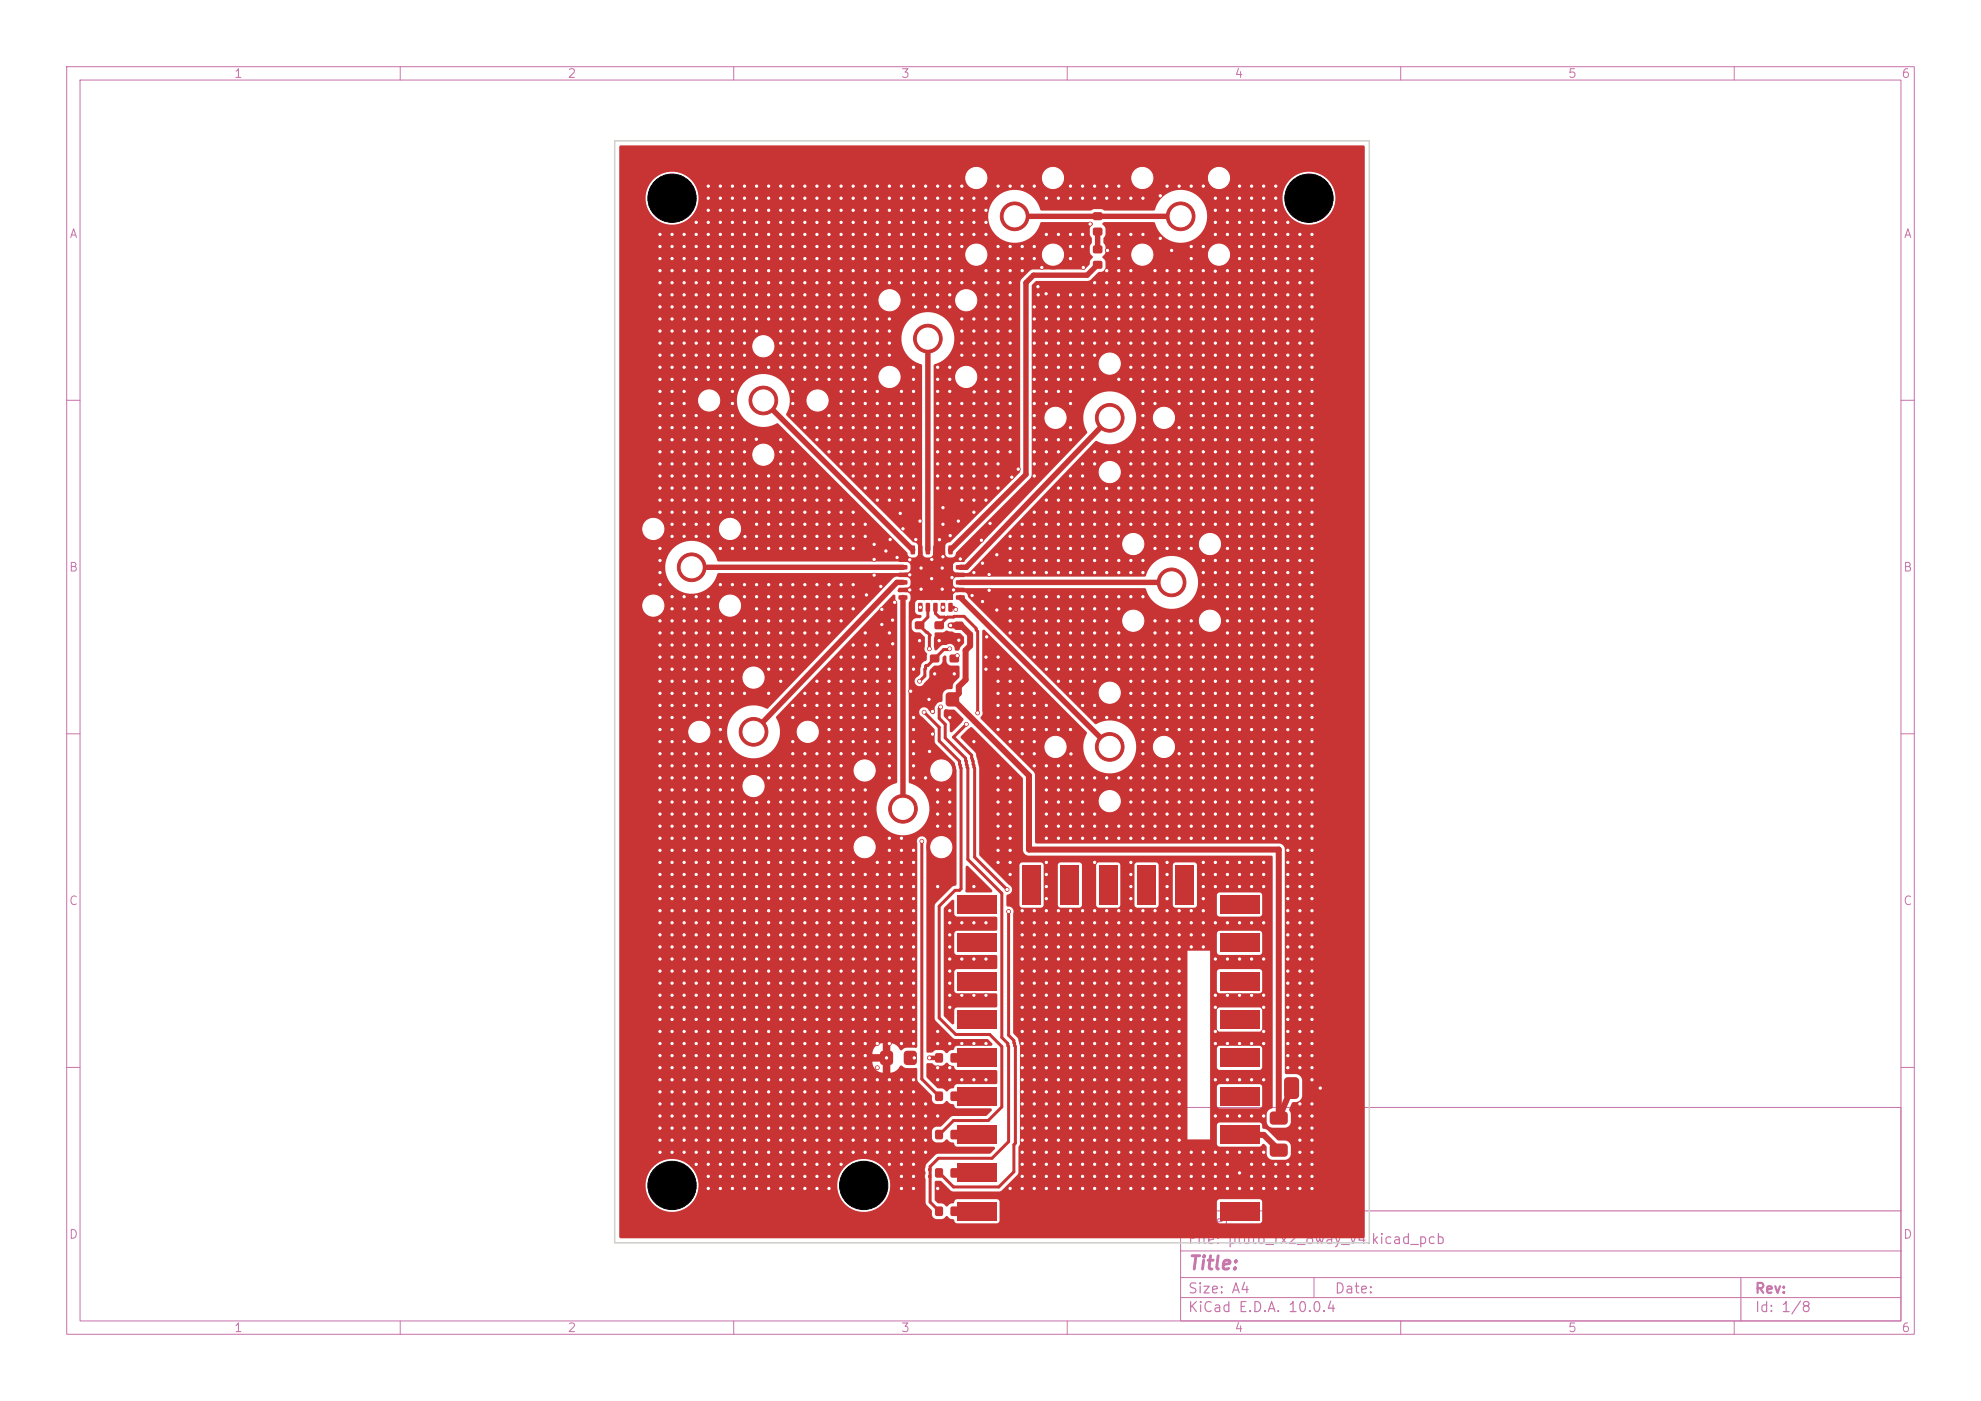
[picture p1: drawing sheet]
<svg xmlns="http://www.w3.org/2000/svg" width="297mm" height="210mm" viewBox="0 0 297 210" stroke-linecap="round" stroke-linejoin="round" font-family="sans-serif">
<defs><g id="words">
<text font-size="2" fill="#c872ab" x="178" y="190.8">Title:</text>
<g font-size="1.5" fill="#c872ab">
<text x="178" y="184.2">Sheet:</text>
<text x="178" y="186.9">File: pluto_rx2_8way_v4.kicad_pcb</text>
<text x="178" y="197.1">KiCad E.D.A. 10.0.4</text>
<text x="178" y="194.3">Size: A4</text>
<text x="200" y="194.3">Date:</text>
<text x="263" y="194.3">Rev:</text>
<text x="263" y="197.1">Id: 1/8</text>
</g>
<g font-size="1.3" fill="#c872ab">
<text x="35" y="12">1</text>
<text x="85" y="12">2</text>
<text x="135" y="12">3</text>
<text x="185" y="12">4</text>
<text x="235" y="12">5</text>
<text x="285" y="12">6</text>
<text x="10.3" y="36">A</text>
<text x="285.4" y="36">A</text>
<text x="10.3" y="86">B</text>
<text x="285.3" y="86">B</text>
<text x="10.3" y="136">C</text>
<text x="285.3" y="136">C</text>
<text x="10.3" y="186">D</text>
<text x="285.3" y="186">D</text>
<text x="35" y="200">1</text>
<text x="85" y="200">2</text>
<text x="135" y="200">3</text>
<text x="185" y="200">4</text>
<text x="235" y="200">5</text>
<text x="285" y="200">6</text>
</g>
</g></defs>
<g fill="none" stroke="#c872ab" stroke-width=".15">
<path d="M10 10h277v190h-277zM12 12h273v186h-273zM60 10v2M110 10v2M160 10v2M210 10v2M260 10v2M10 60h2M285 60h2M10 110h2M285 110h2M10 160h2"/>
<path d="M177 166h108v32h-108zM285 160h2M60 198v2M110 198v2M160 198v2M177 194.5h108M177 191.5h108M177 187.5h108M177 181.5h108M197 191.5v3M210 198v2M260 198v2"/>
<path d="M261 191.5v6.5"/>
</g>
<g fill="#c83434" stroke="#c83434" stroke-width=".15">
<circle cx="135.4" cy="121.2" r="2.15"/>
<circle cx="129.6" cy="115.5" r="2.15"/>
<circle cx="129.6" cy="127" r="2.15"/>
<circle cx="141.1" cy="127" r="2.15"/>
<circle cx="141.1" cy="115.5" r="2.15"/>
<circle cx="177" cy="32.4" r="2.15"/>
<circle cx="171.3" cy="26.7" r="2.15"/>
<circle cx="171.3" cy="38.2" r="2.15"/>
<circle cx="182.8" cy="38.2" r="2.15"/>
<circle cx="182.8" cy="26.7" r="2.15"/>
</g>
<g fill="#c83434">
<path d="M192.7 161.6l.4-.1h1.1a.57 .57 0 0 1 .6 .5v2.2a.57 .57 0 0 1-.6 .5h-1.1a.57 .57 0 0 1-.6-.5v-2.2z"/>
<path d="M197 161.6l.4-.1h1.1a.57 .57 0 0 1 .6 .5v2.2a.57 .57 0 0 1-.6 .5h-1.1a.57 .57 0 0 1-.6-.5v-2.2z"/>
<path d="M190.5 171.6l.4-.2h1.7a.49 .49 0 0 1 .5 .5v1a.49 .49 0 0 1-.5 .5h-1.7a.49 .49 0 0 1-.5-.5v-1z"/>
<path d="M190.5 166.8l.4-.2h1.7a.49 .49 0 0 1 .5 .5v1a.49 .49 0 0 1-.5 .5h-1.7a.49 .49 0 0 1-.5-.5v-1z"/>
<path d="M143.1 93.3l.3-.1 1 .1 .1 .2-.1 .8-.3 .1-1-.1-.1-.2z"/>
<path d="M143.1 95.4l.3-.1 1 .1 .1 .2-.1 .9-.3 .1-1-.1-.1-.2z"/>
<path d="M134.7 83.6h1.3l.1 .1-.1 .4-.1 .1h-1.1l-.1-.1z"/>
<path d="M134.7 84.7h1.3l.1 .2-.1 .4-.1 .1h-1.1l-.1-.2z"/>
<path d="M134.7 85.9l1.3-.1 .1 .2-.1 .4-.1 .1h-1.1l-.1-.2z"/>
<path d="M134.7 87h1.3l.1 .1-.1 .4-.1 .1h-1.1l-.1-.1z"/>
<path d="M134.7 88.1h1.3l.1 .2-.1 .4-.1 .1h-1.1l-.1-.2z"/>
<path d="M134.7 89.3l1.3-.1 .1 .2-.1 .4-.1 .1h-1.1l-.1-.2z"/>
<path d="M136.6 90.4h.4l.2 .1v1l-.1 .2h-.4l-.2-.1z"/>
<path d="M137.7 90.4h.4l.2 .1v1l-.1 .2h-.4l-.1-.1z"/>
<path d="M138.8 90.4h.5l.1 .1 .1 1-.2 .2h-.4l-.1-.1z"/>
<path d="M140 90.4h.4l.2 .1v1l-.1 .2h-.4l-.2-.1z"/>
<path d="M141.1 90.4h.4l.2 .1v1l-.1 .2h-.4l-.2-.1z"/>
<path d="M142.2 90.4h.5l.1 .1v1l-.1 .2h-.4l-.1-.1z"/>
<path d="M143.3 89.3l1.2-.1 .2 .2-.1 .4-.1 .1h-1.1l-.1-.2z"/>
<path d="M143.3 88.1h1.2l.2 .2-.1 .4-.1 .1h-1.1l-.1-.2z"/>
<path d="M143.3 87h1.2l.2 .1-.1 .4-.1 .1h-1.1l-.1-.1z"/>
<path d="M143.3 85.9l1.2-.1 .2 .2-.1 .4-.1 .1h-1.1l-.1-.2z"/>
<path d="M143.3 84.7h1.2l.2 .2-.1 .4-.1 .1h-1.1l-.1-.2z"/>
<path d="M143.3 83.6h1.2l.2 .1-.1 .4-.1 .1h-1.1l-.1-.1z"/>
<path d="M142.2 81.8h.5l.1 .1v1l-.1 .2h-.4l-.1-.1z"/>
<path d="M141.1 81.8h.4l.2 .1v1l-.1 .2h-.4l-.2-.1z"/>
<path d="M140 81.8h.4l.2 .1v1l-.1 .2h-.4l-.2-.1z"/>
<path d="M138.8 81.8h.5l.1 .1 .1 1-.2 .2h-.4l-.1-.1z"/>
<path d="M137.7 81.8h.4l.2 .1v1l-.1 .2h-.4l-.1-.1z"/>
<path d="M136.6 81.8h.4l.2 .1v1l-.1 .2h-.4l-.2-.1z"/>
<path d="M136.6 83.6h6.2v6.2h-6.2z"/>
</g>
<g fill="#c83434" stroke="#c83434" stroke-width=".15">
<circle cx="166.4" cy="62.6" r="2.15"/>
<circle cx="158.2" cy="62.6" r="2.15"/>
<circle cx="166.4" cy="70.8" r="2.15"/>
<circle cx="174.5" cy="62.6" r="2.15"/>
<circle cx="166.4" cy="54.5" r="2.15"/>
</g>
<g fill="#c83434">
<path d="M132.1 157.6l.3-.1h1a.49 .49 0 0 1 .5 .5v1.2a.49 .49 0 0 1-.5 .5h-1a.49 .49 0 0 1-.5-.5v-1.2z"/>
<path d="M135.6 157.6l.4-.1h1a.49 .49 0 0 1 .5 .5v1.2a.49 .49 0 0 1-.5 .5h-1a.49 .49 0 0 1-.5-.5v-1.2z"/>
<path d="M139.5 98.2l.2-.1 1.1 .1 .1 .2-.1 .8-.3 .1-1-.1-.1-.2z"/>
<path d="M139.5 100.5l.2-.1 1.1 .1 .1 .2-.1 .8-.3 .1-1-.1-.1-.2z"/>
<path d="M142.6 169.4l.2-.1 .8 .1 .1 .3-.1 1-.2 .1-.8-.1-.1-.2z"/>
<path d="M140.3 169.4l.2-.1 .8 .1 .1 .3-.1 1-.2 .1-.8-.1-.1-.2z"/>
<path d="M142.6 163.7l.2-.1 .8 .1 .1 .2-.1 1.1h-.2h-.8l-.1-.3z"/>
<path d="M140.3 163.7l.2-.1 .8 .1 .1 .2-.1 1.1h-.2h-.8l-.1-.3z"/>
</g>
<g fill="#c83434" stroke="#c83434" stroke-width=".15">
<circle cx="175.7" cy="87.3" r="2.15"/>
<circle cx="169.9" cy="81.6" r="2.15"/>
<circle cx="169.9" cy="93" r="2.15"/>
<circle cx="181.4" cy="93" r="2.15"/>
<circle cx="181.4" cy="81.6" r="2.15"/>
</g>
<g fill="#c83434">
<path d="M142.6 180.9l.2-.1 .8 .1 .1 .2-.1 1.1-.2 .1-.8-.1-.1-.2z"/>
<path d="M140.3 180.9l.2-.1 .8 .1 .1 .2-.1 1.1-.2 .1-.8-.1-.1-.2z"/>
<path d="M142.4 98.2l.3-.1 1 .1 .1 .2-.1 .8-.2 .1-1.1-.1-.1-.2z"/>
<path d="M142.4 100.5l.3-.1 1 .1 .1 .2-.1 .8-.2 .1-1.1-.1-.1-.2z"/>
<path d="M143.5 180.2h5.9v2.7h-5.9z"/>
<path d="M143.5 174.5h5.9v2.7h-5.9z"/>
<path d="M143.5 168.7h5.9v2.7h-5.9z"/>
<path d="M143.5 163h5.9v2.7h-5.9z"/>
<path d="M143.5 157.2h5.9v2.7h-5.9z"/>
<path d="M143.5 151.5h5.9v2.7h-5.9z"/>
<path d="M143.5 145.7h5.9v2.7h-5.9z"/>
<path d="M143.5 140h5.9v2.7h-5.9z"/>
<path d="M143.5 134.2h5.9v2.7h-5.9z"/>
<path d="M153.3 129.7h2.7v5.9h-2.7z"/>
<path d="M159 129.7h2.8v5.9h-2.8z"/>
<path d="M164.8 129.7h2.7v5.9h-2.7z"/>
<path d="M170.5 129.7h2.8v5.9h-2.8z"/>
<path d="M176.3 129.7h2.7v5.9h-2.7z"/>
<path d="M182.9 134.2h5.9v2.7h-5.9z"/>
<path d="M182.9 140h5.9v2.7h-5.9z"/>
<path d="M182.9 145.7h5.9v2.7h-5.9z"/>
<path d="M182.9 151.5h5.9v2.7h-5.9z"/>
<path d="M182.9 157.2h5.9v2.7h-5.9z"/>
<path d="M182.9 163h5.9v2.7h-5.9z"/>
<path d="M182.9 168.7h5.9v2.7h-5.9z"/>
<path d="M182.9 174.5h5.9v2.7h-5.9z"/>
<path d="M182.9 180.2h5.9v2.7h-5.9z"/>
<path d="M137.2 93.2l.2-.1 1.1 .1 .1 .2-.1 .8-.2 .1-1.1-.1-.1-.2z"/>
<path d="M137.2 95.5l.2-.1 1.1 .1 .1 .2-.1 .9h-.2h-1.1l-.1-.3z"/>
</g>
<g fill="#c83434" stroke="#c83434" stroke-width=".15">
<circle cx="103.7" cy="85" r="2.15"/>
<circle cx="98" cy="79.3" r="2.15"/>
<circle cx="98" cy="90.8" r="2.15"/>
<circle cx="109.4" cy="90.8" r="2.15"/>
<circle cx="109.4" cy="79.3" r="2.15"/>
</g>
<g fill="#c83434">
<path d="M163.9 36.9l.2-.1 1.1 .1 .1 .2-.1 .8-.2 .1-1.1-.1-.1-.2z"/>
<path d="M163.9 39.2l.2-.1 1.1 .1 .1 .2-.1 .8-.2 .1-1.1-.1-.1-.2z"/>
<path d="M163.9 31.9l.2-.1 1.1 .1 .1 .2-.1 .8-.2 .1-1.1-.1-.1-.2z"/>
<path d="M163.9 34.2l.2-.1 1.1 .1 .1 .2-.1 .8-.2 .1-1.1-.1-.1-.2z"/>
</g>
<g fill="#c83434" stroke="#c83434" stroke-width=".15">
<circle cx="114.4" cy="60" r="2.15"/>
<circle cx="106.3" cy="60" r="2.15"/>
<circle cx="114.4" cy="68.2" r="2.15"/>
<circle cx="122.6" cy="60" r="2.15"/>
<circle cx="114.4" cy="51.9" r="2.15"/>
<circle cx="152.1" cy="32.4" r="2.15"/>
<circle cx="146.4" cy="26.7" r="2.15"/>
<circle cx="146.4" cy="38.2" r="2.15"/>
<circle cx="157.9" cy="38.2" r="2.15"/>
<circle cx="157.9" cy="26.7" r="2.15"/>
</g>
<g fill="#c83434">
<path d="M142.6 175.2l.2-.1 .8 .1 .1 .2-.1 1.1h-.2h-.8l-.1-.3z"/>
<path d="M140.3 175.2l.2-.1 .8 .1 .1 .2-.1 1.1h-.2h-.8l-.1-.3z"/>
</g>
<g fill="#c83434" stroke="#c83434" stroke-width=".15">
<circle cx="113" cy="109.7" r="2.15"/>
<circle cx="104.8" cy="109.7" r="2.15"/>
<circle cx="113" cy="117.8" r="2.15"/>
<circle cx="121.1" cy="109.7" r="2.15"/>
<circle cx="113" cy="101.6" r="2.15"/>
<circle cx="166.4" cy="112" r="2.15"/>
<circle cx="158.2" cy="112" r="2.15"/>
<circle cx="166.4" cy="120.1" r="2.15"/>
<circle cx="174.5" cy="112" r="2.15"/>
<circle cx="166.4" cy="103.8" r="2.15"/>
</g>
<g fill="#c83434">
<path d="M140.2 93.2l.2-.1 1 .1 .1 .2-.1 .8-.2 .1-1-.1-.1-.2z"/>
<path d="M140.2 95.5l.2-.1 1 .1 .1 .2-.1 .9h-.2h-1l-.1-.3z"/>
<path d="M141.9 103.9l.4-.1h1a.51 .51 0 0 1 .5 .5v1.1a.51 .51 0 0 1-.5 .5h-1a.51 .51 0 0 1-.5-.5v-1.1z"/>
<path d="M138.4 103.9l.4-.1h1a.51 .51 0 0 1 .5 .5v1.1a.51 .51 0 0 1-.5 .5h-1a.51 .51 0 0 1-.5-.5v-1.1z"/>
</g>
<g fill="#c83434" stroke="#c83434" stroke-width=".15">
<circle cx="139.1" cy="50.8" r="2.15"/>
<circle cx="133.4" cy="45" r="2.15"/>
<circle cx="133.4" cy="56.5" r="2.15"/>
<circle cx="144.9" cy="56.5" r="2.15"/>
<circle cx="144.9" cy="45" r="2.15"/>
</g>
<g fill="#c83434">
<path d="M142.6 157.9h.2h.8l.1 .3-.1 1-.2 .1-.8-.1-.1-.2z"/>
<path d="M140.3 157.9h.2h.8l.1 .3-.1 1-.2 .1-.8-.1-.1-.2z"/>
</g>
<g fill="#c83434" stroke="#c83434" stroke-width=".15">
<circle cx="98.9" cy="169.1" r=".28"/>
<circle cx="194.9" cy="178.1" r=".28"/>
<circle cx="100.8" cy="40.6" r=".28"/>
<circle cx="160.5" cy="85.8" r=".28"/>
<circle cx="118.9" cy="178.1" r=".28"/>
<circle cx="129.7" cy="147.4" r=".28"/>
<circle cx="142.4" cy="40.6" r=".28"/>
<circle cx="184" cy="29.7" r=".28"/>
<circle cx="176.8" cy="169.1" r=".28"/>
<circle cx="185.8" cy="46" r=".28"/>
<circle cx="124.3" cy="131.1" r=".28"/>
<circle cx="193.1" cy="145.6" r=".28"/>
<circle cx="135.2" cy="60.5" r=".28"/>
<circle cx="129.7" cy="113" r=".28"/>
<circle cx="151.4" cy="84" r=".28"/>
<circle cx="104.4" cy="158.2" r=".28"/>
<circle cx="120.7" cy="145.6" r=".28"/>
<circle cx="117" cy="156.4" r=".28"/>
<circle cx="155.1" cy="82.2" r=".28"/>
<circle cx="153.3" cy="138.3" r=".28"/>
<circle cx="156.9" cy="85.8" r=".28"/>
<circle cx="127.9" cy="158.2" r=".28"/>
<circle cx="131.5" cy="49.6" r=".28"/>
<circle cx="98.9" cy="75" r=".28"/>
<circle cx="124.3" cy="94.9" r=".28"/>
<circle cx="175" cy="49.6" r=".28"/>
<circle cx="129.7" cy="160" r=".28"/>
<circle cx="160.5" cy="152.8" r=".28"/>
<circle cx="156.9" cy="140.1" r=".28"/>
<circle cx="113.4" cy="178.1" r=".28"/>
<circle cx="135.2" cy="176.3" r=".28"/>
<circle cx="189.5" cy="98.5" r=".28"/>
<circle cx="100.8" cy="58.7" r=".28"/>
<circle cx="106.2" cy="163.7" r=".28"/>
<circle cx="165.9" cy="93.1" r=".28"/>
<circle cx="106.2" cy="29.7" r=".28"/>
<circle cx="185.8" cy="60.5" r=".28"/>
<circle cx="106.2" cy="151" r=".28"/>
<circle cx="164.1" cy="172.7" r=".28"/>
<circle cx="117" cy="123.8" r=".28"/>
<circle cx="122.5" cy="118.4" r=".28"/>
<circle cx="189.5" cy="71.3" r=".28"/>
<circle cx="106.2" cy="64.1" r=".28"/>
<circle cx="100.8" cy="160" r=".28"/>
<circle cx="113.4" cy="170.9" r=".28"/>
<circle cx="108" cy="140.1" r=".28"/>
<circle cx="129.7" cy="78.6" r=".28"/>
<circle cx="138.8" cy="31.5" r=".28"/>
<circle cx="156.9" cy="35.1" r=".28"/>
<circle cx="164.1" cy="29.7" r=".28"/>
<circle cx="158.7" cy="76.8" r=".28"/>
<circle cx="191.3" cy="40.6" r=".28"/>
<circle cx="100.8" cy="75" r=".28"/>
<circle cx="158.7" cy="93.1" r=".28"/>
<circle cx="162.3" cy="143.8" r=".28"/>
<circle cx="140.6" cy="73.2" r=".28"/>
<circle cx="187.6" cy="111.2" r=".28"/>
<circle cx="191.3" cy="42.4" r=".28"/>
<circle cx="120.7" cy="91.3" r=".28"/>
<circle cx="113.4" cy="33.3" r=".28"/>
<circle cx="162.3" cy="172.7" r=".28"/>
<circle cx="117" cy="151" r=".28"/>
<circle cx="133.3" cy="62.3" r=".28"/>
<circle cx="155.1" cy="107.6" r=".28"/>
<circle cx="100.8" cy="91.3" r=".28"/>
<circle cx="135.2" cy="65.9" r=".28"/>
<circle cx="165.9" cy="29.7" r=".28"/>
<circle cx="137" cy="100.3" r=".28"/>
<circle cx="193.1" cy="38.8" r=".28"/>
<circle cx="187.6" cy="37" r=".28"/>
<circle cx="131.5" cy="33.3" r=".28"/>
<circle cx="176.8" cy="122" r=".28"/>
<circle cx="102.6" cy="75" r=".28"/>
<circle cx="155.1" cy="76.8" r=".28"/>
<circle cx="153.3" cy="152.8" r=".28"/>
<circle cx="109.8" cy="172.7" r=".28"/>
<circle cx="149.6" cy="98.5" r=".28"/>
<circle cx="108" cy="136.5" r=".28"/>
<circle cx="180.4" cy="67.7" r=".28"/>
<circle cx="156.9" cy="107.6" r=".28"/>
<circle cx="118.9" cy="125.7" r=".28"/>
<circle cx="126.1" cy="33.3" r=".28"/>
<circle cx="108" cy="56.9" r=".28"/>
<circle cx="126.1" cy="141.9" r=".28"/>
<circle cx="106.2" cy="49.6" r=".28"/>
<circle cx="175" cy="147.4" r=".28"/>
<circle cx="160.5" cy="151" r=".28"/>
<circle cx="162.3" cy="167.3" r=".28"/>
<circle cx="122.5" cy="143.8" r=".28"/>
<circle cx="160.5" cy="167.3" r=".28"/>
<circle cx="117" cy="165.5" r=".28"/>
<circle cx="165.9" cy="91.3" r=".28"/>
<circle cx="185.8" cy="138.3" r=".28"/>
<circle cx="98.9" cy="140.1" r=".28"/>
<circle cx="196.7" cy="38.8" r=".28"/>
<circle cx="185.8" cy="78.6" r=".28"/>
<circle cx="171.4" cy="161.9" r=".28"/>
<circle cx="142.4" cy="27.9" r=".28"/>
<circle cx="194.9" cy="120.2" r=".28"/>
<circle cx="132.2" cy="93.6" r=".28"/>
<circle cx="187.6" cy="62.3" r=".28"/>
<circle cx="137" cy="114.8" r=".28"/>
<circle cx="164.1" cy="176.3" r=".28"/>
<circle cx="142.4" cy="37" r=".28"/>
<circle cx="147.8" cy="58.7" r=".28"/>
<circle cx="167.7" cy="73.2" r=".28"/>
<circle cx="127.9" cy="160" r=".28"/>
<circle cx="194.9" cy="40.6" r=".28"/>
<circle cx="158.7" cy="118.4" r=".28"/>
<circle cx="102.6" cy="131.1" r=".28"/>
<circle cx="175" cy="161.9" r=".28"/>
<circle cx="126.1" cy="67.7" r=".28"/>
<circle cx="176.8" cy="156.4" r=".28"/>
<circle cx="108" cy="82.2" r=".28"/>
<circle cx="135.2" cy="33.3" r=".28"/>
<circle cx="106.2" cy="147.4" r=".28"/>
<circle cx="144.2" cy="29.7" r=".28"/>
<circle cx="189.5" cy="58.7" r=".28"/>
<circle cx="117" cy="134.7" r=".28"/>
<circle cx="142.4" cy="29.7" r=".28"/>
<circle cx="182.2" cy="89.4" r=".28"/>
<circle cx="162.3" cy="82.2" r=".28"/>
<circle cx="191.3" cy="174.5" r=".28"/>
<circle cx="124.3" cy="136.5" r=".28"/>
<circle cx="124.3" cy="151" r=".28"/>
<circle cx="196.7" cy="132.9" r=".28"/>
<circle cx="118.9" cy="154.6" r=".28"/>
<circle cx="155.1" cy="141.9" r=".28"/>
<circle cx="127.9" cy="44.2" r=".28"/>
<circle cx="171.4" cy="89.4" r=".28"/>
<circle cx="155.7" cy="44.2" r=".28"/>
<circle cx="182.2" cy="178.1" r=".28"/>
<circle cx="117" cy="40.6" r=".28"/>
<circle cx="115.2" cy="87.6" r=".28"/>
<circle cx="185.8" cy="73.2" r=".28"/>
<circle cx="160.5" cy="125.7" r=".28"/>
<circle cx="138.8" cy="116.6" r=".28"/>
<circle cx="194.9" cy="118.4" r=".28"/>
<circle cx="129.7" cy="102.1" r=".28"/>
<circle cx="178.6" cy="174.5" r=".28"/>
<circle cx="162.3" cy="76.8" r=".28"/>
<circle cx="120.7" cy="46" r=".28"/>
<circle cx="194.9" cy="87.6" r=".28"/>
<circle cx="113.4" cy="73.2" r=".28"/>
<circle cx="193.1" cy="114.8" r=".28"/>
<circle cx="189.5" cy="107.6" r=".28"/>
<circle cx="167.7" cy="170.9" r=".28"/>
<circle cx="118.9" cy="111.2" r=".28"/>
<circle cx="117" cy="122" r=".28"/>
<circle cx="124.3" cy="154.6" r=".28"/>
<circle cx="115.2" cy="31.5" r=".28"/>
<circle cx="118.9" cy="174.5" r=".28"/>
<circle cx="113.4" cy="140.1" r=".28"/>
<circle cx="135.2" cy="62.3" r=".28"/>
<circle cx="106.2" cy="75" r=".28"/>
<circle cx="196.7" cy="69.5" r=".28"/>
<circle cx="189.5" cy="167.3" r=".28"/>
<circle cx="160.5" cy="38.8" r=".28"/>
<circle cx="146" cy="65.9" r=".28"/>
<circle cx="193.1" cy="140.1" r=".28"/>
<circle cx="127.9" cy="100.3" r=".28"/>
<circle cx="184" cy="123.8" r=".28"/>
<circle cx="158.7" cy="73.2" r=".28"/>
<circle cx="176.8" cy="93.1" r=".28"/>
<circle cx="113.4" cy="167.3" r=".28"/>
<circle cx="196.7" cy="53.2" r=".28"/>
<circle cx="106.2" cy="47.8" r=".28"/>
<circle cx="171.4" cy="111.2" r=".28"/>
<circle cx="193.1" cy="156.4" r=".28"/>
<circle cx="117" cy="176.3" r=".28"/>
<circle cx="193.1" cy="143.8" r=".28"/>
<circle cx="153.3" cy="103.9" r=".28"/>
<circle cx="111.6" cy="145.6" r=".28"/>
<circle cx="111.6" cy="27.9" r=".28"/>
<circle cx="169.5" cy="42.4" r=".28"/>
<circle cx="153.3" cy="109.4" r=".28"/>
<circle cx="175" cy="82.2" r=".28"/>
<circle cx="160.5" cy="75" r=".28"/>
<circle cx="122.5" cy="154.6" r=".28"/>
<circle cx="129.7" cy="170.9" r=".28"/>
<circle cx="160.5" cy="60.5" r=".28"/>
<circle cx="117" cy="42.4" r=".28"/>
<circle cx="178.6" cy="111.2" r=".28"/>
<circle cx="137" cy="176.3" r=".28"/>
<circle cx="115.2" cy="174.5" r=".28"/>
<circle cx="187.6" cy="167.3" r=".28"/>
<circle cx="124.3" cy="53.2" r=".28"/>
<circle cx="185.8" cy="109.4" r=".28"/>
<circle cx="175" cy="76.8" r=".28"/>
<circle cx="167.7" cy="29.7" r=".28"/>
<circle cx="111.6" cy="55.1" r=".28"/>
<circle cx="109.8" cy="114.8" r=".28"/>
<circle cx="131.5" cy="40.6" r=".28"/>
<circle cx="185.8" cy="80.4" r=".28"/>
<circle cx="176.8" cy="109.4" r=".28"/>
<circle cx="184" cy="100.3" r=".28"/>
<circle cx="122.5" cy="94.9" r=".28"/>
<circle cx="196.7" cy="129.3" r=".28"/>
<circle cx="144.2" cy="47.8" r=".28"/>
<circle cx="147.8" cy="98.5" r=".28"/>
<circle cx="184" cy="107.6" r=".28"/>
<circle cx="191.3" cy="33.3" r=".28"/>
<circle cx="189.5" cy="114.8" r=".28"/>
<circle cx="187.6" cy="122" r=".28"/>
<circle cx="146" cy="29.7" r=".28"/>
<circle cx="102.6" cy="107.6" r=".28"/>
<circle cx="106.2" cy="122" r=".28"/>
<circle cx="124.3" cy="127.5" r=".28"/>
<circle cx="173.2" cy="100.3" r=".28"/>
<circle cx="133.3" cy="141.9" r=".28"/>
<circle cx="131.5" cy="35.1" r=".28"/>
<circle cx="171.4" cy="178.1" r=".28"/>
<circle cx="129.7" cy="29.7" r=".28"/>
<circle cx="178.6" cy="69.5" r=".28"/>
<circle cx="102.6" cy="111.2" r=".28"/>
<circle cx="158.7" cy="149.2" r=".28"/>
<circle cx="194.9" cy="145.6" r=".28"/>
<circle cx="194.9" cy="127.5" r=".28"/>
<circle cx="117" cy="163.7" r=".28"/>
<circle cx="129.7" cy="51.4" r=".28"/>
<circle cx="102.6" cy="145.6" r=".28"/>
<circle cx="100.8" cy="96.7" r=".28"/>
<circle cx="160.5" cy="154.6" r=".28"/>
<circle cx="189.5" cy="82.2" r=".28"/>
<circle cx="147.3" cy="84.4" r=".28"/>
<circle cx="122.5" cy="46" r=".28"/>
<circle cx="156.9" cy="78.6" r=".28"/>
<circle cx="104.4" cy="131.1" r=".28"/>
<circle cx="160.5" cy="44.2" r=".28"/>
<circle cx="156.9" cy="176.3" r=".28"/>
<circle cx="189.5" cy="176.3" r=".28"/>
<circle cx="122.5" cy="167.3" r=".28"/>
<circle cx="185.8" cy="125.7" r=".28"/>
<circle cx="158.7" cy="85.8" r=".28"/>
<circle cx="133.3" cy="33.3" r=".28"/>
<circle cx="100.8" cy="98.5" r=".28"/>
<circle cx="113.4" cy="145.6" r=".28"/>
<circle cx="100.8" cy="46" r=".28"/>
<circle cx="109.8" cy="149.2" r=".28"/>
<circle cx="126.1" cy="27.9" r=".28"/>
<circle cx="100.8" cy="67.7" r=".28"/>
<circle cx="162.3" cy="169.1" r=".28"/>
<circle cx="189.5" cy="156.4" r=".28"/>
<circle cx="100.8" cy="149.2" r=".28"/>
<circle cx="100.8" cy="107.6" r=".28"/>
<circle cx="120.7" cy="71.3" r=".28"/>
<circle cx="133.3" cy="100.3" r=".28"/>
<circle cx="108" cy="71.3" r=".28"/>
<circle cx="193.1" cy="60.5" r=".28"/>
<circle cx="136.4" cy="86.2" r=".28"/>
<circle cx="117" cy="170.9" r=".28"/>
<circle cx="137" cy="27.9" r=".28"/>
<circle cx="102.6" cy="167.3" r=".28"/>
<circle cx="171.4" cy="165.5" r=".28"/>
<circle cx="98.9" cy="120.2" r=".28"/>
<circle cx="153.3" cy="160" r=".28"/>
<circle cx="144.2" cy="149.2" r=".28"/>
<circle cx="175" cy="116.6" r=".28"/>
<circle cx="115.2" cy="96.7" r=".28"/>
<circle cx="120.7" cy="98.5" r=".28"/>
<circle cx="149.6" cy="37" r=".28"/>
<circle cx="100.8" cy="140.1" r=".28"/>
<circle cx="162.3" cy="69.5" r=".28"/>
<circle cx="189.5" cy="138.3" r=".28"/>
<circle cx="180.4" cy="140.1" r=".28"/>
<circle cx="191.3" cy="123.8" r=".28"/>
<circle cx="102.6" cy="62.3" r=".28"/>
<circle cx="151.4" cy="40.6" r=".28"/>
<circle cx="111.6" cy="138.3" r=".28"/>
<circle cx="126.1" cy="118.4" r=".28"/>
<circle cx="178.6" cy="46" r=".28"/>
<circle cx="178.6" cy="125.7" r=".28"/>
<circle cx="165.9" cy="51.4" r=".28"/>
<circle cx="102.6" cy="46" r=".28"/>
<circle cx="160.5" cy="165.5" r=".28"/>
<circle cx="182.2" cy="58.7" r=".28"/>
<circle cx="191.3" cy="94.9" r=".28"/>
<circle cx="191.3" cy="46" r=".28"/>
<circle cx="122.5" cy="125.7" r=".28"/>
<circle cx="165.9" cy="169.1" r=".28"/>
<circle cx="109.8" cy="60.5" r=".28"/>
<circle cx="135.2" cy="140.1" r=".28"/>
<circle cx="196.7" cy="120.2" r=".28"/>
<circle cx="113.4" cy="82.2" r=".28"/>
<circle cx="127.9" cy="69.5" r=".28"/>
<circle cx="167.7" cy="98.5" r=".28"/>
<circle cx="193.1" cy="125.7" r=".28"/>
<circle cx="124.3" cy="132.9" r=".28"/>
<circle cx="180.4" cy="123.8" r=".28"/>
<circle cx="151.4" cy="64.1" r=".28"/>
<circle cx="126.1" cy="152.8" r=".28"/>
<circle cx="164.1" cy="42.4" r=".28"/>
<circle cx="144.2" cy="33.3" r=".28"/>
<circle cx="194.9" cy="65.9" r=".28"/>
<circle cx="106.2" cy="123.8" r=".28"/>
<circle cx="144.2" cy="27.9" r=".28"/>
<circle cx="104.4" cy="163.7" r=".28"/>
<circle cx="137.9" cy="96" r=".28"/>
<circle cx="160.5" cy="103.9" r=".28"/>
<circle cx="178.6" cy="138.3" r=".28"/>
<circle cx="167.7" cy="75" r=".28"/>
<circle cx="124.3" cy="33.3" r=".28"/>
<circle cx="146" cy="49.6" r=".28"/>
<circle cx="108" cy="176.3" r=".28"/>
<circle cx="178.6" cy="96.7" r=".28"/>
<circle cx="164.1" cy="122" r=".28"/>
<circle cx="194.9" cy="143.8" r=".28"/>
<circle cx="162.3" cy="122" r=".28"/>
<circle cx="120.7" cy="51.4" r=".28"/>
<circle cx="193.1" cy="113" r=".28"/>
<circle cx="133.3" cy="113" r=".28"/>
<circle cx="184" cy="31.5" r=".28"/>
<circle cx="118.9" cy="67.7" r=".28"/>
<circle cx="151.4" cy="42.4" r=".28"/>
<circle cx="187.6" cy="58.7" r=".28"/>
<circle cx="156.9" cy="114.8" r=".28"/>
<circle cx="124.3" cy="125.7" r=".28"/>
<circle cx="184" cy="80.4" r=".28"/>
<circle cx="176.8" cy="46" r=".28"/>
<circle cx="149.5" cy="91.4" r=".28"/>
<circle cx="126.1" cy="103.9" r=".28"/>
<circle cx="124.3" cy="27.9" r=".28"/>
<circle cx="104.4" cy="140.1" r=".28"/>
<circle cx="182.2" cy="167.3" r=".28"/>
<circle cx="160.5" cy="114.8" r=".28"/>
<circle cx="135.2" cy="156.4" r=".28"/>
<circle cx="140.6" cy="65.9" r=".28"/>
<circle cx="185.8" cy="113" r=".28"/>
<circle cx="111.6" cy="123.8" r=".28"/>
<circle cx="169.5" cy="67.7" r=".28"/>
<circle cx="102.6" cy="132.9" r=".28"/>
<circle cx="98.9" cy="96.7" r=".28"/>
<circle cx="176.8" cy="27.9" r=".28"/>
<circle cx="180.4" cy="96.7" r=".28"/>
<circle cx="137" cy="131.1" r=".28"/>
<circle cx="129.7" cy="149.2" r=".28"/>
<circle cx="196.7" cy="123.8" r=".28"/>
<circle cx="126.1" cy="127.5" r=".28"/>
<circle cx="102.6" cy="170.9" r=".28"/>
<circle cx="117" cy="69.5" r=".28"/>
<circle cx="129.7" cy="27.9" r=".28"/>
<circle cx="109.8" cy="29.7" r=".28"/>
<circle cx="160.5" cy="174.5" r=".28"/>
<circle cx="117" cy="46" r=".28"/>
<circle cx="106.2" cy="51.4" r=".28"/>
<circle cx="175" cy="169.1" r=".28"/>
<circle cx="171.4" cy="167.3" r=".28"/>
<circle cx="118.9" cy="143.8" r=".28"/>
<circle cx="164.1" cy="53.2" r=".28"/>
<circle cx="147.8" cy="161.9" r=".28"/>
<circle cx="106.2" cy="37" r=".28"/>
<circle cx="196.7" cy="118.4" r=".28"/>
<circle cx="178.6" cy="65.9" r=".28"/>
<circle cx="122.5" cy="102.1" r=".28"/>
<circle cx="145.7" cy="89.3" r=".28"/>
<circle cx="144.2" cy="35.1" r=".28"/>
<circle cx="169.5" cy="132.9" r=".28"/>
<circle cx="176.8" cy="94.9" r=".28"/>
<circle cx="120.7" cy="96.7" r=".28"/>
<circle cx="109.8" cy="122" r=".28"/>
<circle cx="167.7" cy="100.3" r=".28"/>
<circle cx="127.9" cy="120.2" r=".28"/>
<circle cx="129.7" cy="80.4" r=".28"/>
<circle cx="187.6" cy="76.8" r=".28"/>
<circle cx="133.3" cy="64.1" r=".28"/>
<circle cx="173.2" cy="158.2" r=".28"/>
<circle cx="113.4" cy="31.5" r=".28"/>
<circle cx="131.5" cy="29.7" r=".28"/>
<circle cx="156.9" cy="98.5" r=".28"/>
<circle cx="176.8" cy="60.5" r=".28"/>
<circle cx="127.9" cy="136.5" r=".28"/>
<circle cx="175" cy="140.1" r=".28"/>
<circle cx="113.4" cy="141.9" r=".28"/>
<circle cx="127.9" cy="147.4" r=".28"/>
<circle cx="131.5" cy="160" r=".28"/>
<circle cx="184" cy="64.1" r=".28"/>
<circle cx="139.7" cy="83.9" r=".28"/>
<circle cx="153.3" cy="143.8" r=".28"/>
<circle cx="193.1" cy="131.1" r=".28"/>
<circle cx="100.8" cy="44.2" r=".28"/>
<circle cx="178.6" cy="80.4" r=".28"/>
<circle cx="142.4" cy="123.8" r=".28"/>
<circle cx="176.8" cy="58.7" r=".28"/>
<circle cx="162.3" cy="178.1" r=".28"/>
<circle cx="137" cy="109.4" r=".28"/>
<circle cx="118.9" cy="82.2" r=".28"/>
<circle cx="124.3" cy="75" r=".28"/>
<circle cx="122.5" cy="35.1" r=".28"/>
<circle cx="196.7" cy="143.8" r=".28"/>
<circle cx="113.4" cy="35.1" r=".28"/>
<circle cx="175" cy="125.7" r=".28"/>
<circle cx="185.8" cy="93.1" r=".28"/>
<circle cx="175" cy="163.7" r=".28"/>
<circle cx="180.4" cy="51.4" r=".28"/>
<circle cx="124.3" cy="120.2" r=".28"/>
<circle cx="127.9" cy="138.3" r=".28"/>
<circle cx="117" cy="167.3" r=".28"/>
<circle cx="194.9" cy="156.4" r=".28"/>
<circle cx="122.5" cy="152.8" r=".28"/>
<circle cx="102.6" cy="89.4" r=".28"/>
<circle cx="140.6" cy="62.3" r=".28"/>
<circle cx="180.4" cy="85.8" r=".28"/>
<circle cx="162.3" cy="116.6" r=".28"/>
<circle cx="115.2" cy="123.8" r=".28"/>
<circle cx="171.4" cy="67.7" r=".28"/>
<circle cx="156.9" cy="93.1" r=".28"/>
<circle cx="165.9" cy="49.6" r=".28"/>
<circle cx="180.4" cy="100.3" r=".28"/>
<circle cx="100.8" cy="158.2" r=".28"/>
<circle cx="106.2" cy="105.7" r=".28"/>
<circle cx="171.4" cy="120.2" r=".28"/>
<circle cx="129.7" cy="123.8" r=".28"/>
<circle cx="156.9" cy="165.5" r=".28"/>
<circle cx="176.8" cy="98.5" r=".28"/>
<circle cx="124.3" cy="109.4" r=".28"/>
<circle cx="102.6" cy="140.1" r=".28"/>
<circle cx="184" cy="84" r=".28"/>
<circle cx="117" cy="96.7" r=".28"/>
<circle cx="178.6" cy="44.2" r=".28"/>
<circle cx="122.5" cy="127.5" r=".28"/>
<circle cx="102.6" cy="71.3" r=".28"/>
<circle cx="126.1" cy="87.6" r=".28"/>
<circle cx="156.9" cy="170.9" r=".28"/>
<circle cx="175" cy="56.9" r=".28"/>
<circle cx="191.3" cy="109.4" r=".28"/>
<circle cx="191.3" cy="62.3" r=".28"/>
<circle cx="108" cy="103.9" r=".28"/>
<circle cx="118.9" cy="80.4" r=".28"/>
<circle cx="117" cy="93.1" r=".28"/>
<circle cx="173.2" cy="73.2" r=".28"/>
<circle cx="169.5" cy="71.3" r=".28"/>
<circle cx="178.6" cy="75" r=".28"/>
<circle cx="142.4" cy="44.2" r=".28"/>
<circle cx="194.9" cy="152.8" r=".28"/>
<circle cx="156.9" cy="60.5" r=".28"/>
<circle cx="193.1" cy="96.7" r=".28"/>
<circle cx="191.3" cy="80.4" r=".28"/>
<circle cx="113.4" cy="89.4" r=".28"/>
<circle cx="151.4" cy="127.5" r=".28"/>
<circle cx="137" cy="134.7" r=".28"/>
<circle cx="178.6" cy="78.6" r=".28"/>
<circle cx="171.4" cy="84" r=".28"/>
<circle cx="160.5" cy="100.3" r=".28"/>
<circle cx="133.3" cy="42.4" r=".28"/>
<circle cx="108" cy="38.8" r=".28"/>
<circle cx="120.7" cy="161.9" r=".28"/>
<circle cx="155.1" cy="169.1" r=".28"/>
<circle cx="109.8" cy="163.7" r=".28"/>
<circle cx="194.9" cy="154.6" r=".28"/>
<circle cx="155.1" cy="111.2" r=".28"/>
<circle cx="185.8" cy="87.6" r=".28"/>
<circle cx="111.6" cy="51.4" r=".28"/>
<circle cx="106.2" cy="131.1" r=".28"/>
<circle cx="171.4" cy="125.7" r=".28"/>
<circle cx="131.5" cy="69.5" r=".28"/>
<circle cx="173.2" cy="176.3" r=".28"/>
<circle cx="180.4" cy="47.8" r=".28"/>
<circle cx="155.1" cy="62.3" r=".28"/>
<circle cx="118.9" cy="114.8" r=".28"/>
<circle cx="173.2" cy="125.7" r=".28"/>
<circle cx="164.1" cy="158.2" r=".28"/>
<circle cx="126.1" cy="129.3" r=".28"/>
<circle cx="187.6" cy="80.4" r=".28"/>
<circle cx="124.3" cy="44.2" r=".28"/>
<circle cx="163.4" cy="33.6" r=".28"/>
<circle cx="131.5" cy="152.8" r=".28"/>
<circle cx="158.7" cy="102.1" r=".28"/>
<circle cx="104.4" cy="170.9" r=".28"/>
<circle cx="133.3" cy="172.7" r=".28"/>
<circle cx="144.2" cy="53.2" r=".28"/>
<circle cx="173.2" cy="78.6" r=".28"/>
<circle cx="131.5" cy="136.5" r=".28"/>
<circle cx="182.2" cy="71.3" r=".28"/>
<circle cx="156.9" cy="141.9" r=".28"/>
<circle cx="169.5" cy="118.4" r=".28"/>
<circle cx="111.6" cy="120.2" r=".28"/>
<circle cx="133.3" cy="136.5" r=".28"/>
<circle cx="191.3" cy="120.2" r=".28"/>
<circle cx="138.8" cy="40.6" r=".28"/>
<circle cx="169.5" cy="29.7" r=".28"/>
<circle cx="108" cy="170.9" r=".28"/>
<circle cx="127.9" cy="143.8" r=".28"/>
<circle cx="187.6" cy="67.7" r=".28"/>
<circle cx="173.2" cy="167.3" r=".28"/>
<circle cx="180.4" cy="111.2" r=".28"/>
<circle cx="196.7" cy="176.3" r=".28"/>
<circle cx="156.9" cy="136.5" r=".28"/>
<circle cx="191.3" cy="118.4" r=".28"/>
<circle cx="104.4" cy="91.3" r=".28"/>
<circle cx="129.7" cy="98.5" r=".28"/>
<circle cx="165.9" cy="140.1" r=".28"/>
<circle cx="176.8" cy="170.9" r=".28"/>
<circle cx="137" cy="71.3" r=".28"/>
<circle cx="133.3" cy="67.7" r=".28"/>
<circle cx="118.9" cy="141.9" r=".28"/>
<circle cx="164.1" cy="96.7" r=".28"/>
<circle cx="146" cy="143.8" r=".28"/>
<circle cx="178.6" cy="56.9" r=".28"/>
<circle cx="127.9" cy="141.9" r=".28"/>
<circle cx="151.4" cy="107.6" r=".28"/>
<circle cx="111.6" cy="67.7" r=".28"/>
<circle cx="185.8" cy="27.9" r=".28"/>
<circle cx="151.4" cy="122" r=".28"/>
<circle cx="113.4" cy="123.8" r=".28"/>
<circle cx="155.1" cy="58.7" r=".28"/>
<circle cx="140.6" cy="154.6" r=".28"/>
<circle cx="131.5" cy="156.4" r=".28"/>
<circle cx="111.6" cy="31.5" r=".28"/>
<circle cx="171.4" cy="100.3" r=".28"/>
<circle cx="165.9" cy="84" r=".28"/>
<circle cx="189.5" cy="53.2" r=".28"/>
<circle cx="108" cy="147.4" r=".28"/>
<circle cx="187.6" cy="113" r=".28"/>
<circle cx="113.4" cy="136.5" r=".28"/>
<circle cx="194.9" cy="102.1" r=".28"/>
<circle cx="196.7" cy="134.7" r=".28"/>
<circle cx="102.6" cy="123.8" r=".28"/>
<circle cx="113.4" cy="158.2" r=".28"/>
<circle cx="104.4" cy="136.5" r=".28"/>
<circle cx="115.2" cy="73.2" r=".28"/>
<circle cx="118.9" cy="38.8" r=".28"/>
<circle cx="117" cy="67.7" r=".28"/>
<circle cx="118.9" cy="152.8" r=".28"/>
<circle cx="104.4" cy="138.3" r=".28"/>
<circle cx="187.6" cy="33.3" r=".28"/>
<circle cx="149.6" cy="64.1" r=".28"/>
<circle cx="155.1" cy="94.9" r=".28"/>
<circle cx="175.7" cy="37.5" r=".28"/>
<circle cx="149.6" cy="53.2" r=".28"/>
<circle cx="115.2" cy="167.3" r=".28"/>
<circle cx="104.4" cy="69.5" r=".28"/>
<circle cx="126.1" cy="44.2" r=".28"/>
<circle cx="187.6" cy="38.8" r=".28"/>
<circle cx="182.2" cy="118.4" r=".28"/>
<circle cx="106.2" cy="172.7" r=".28"/>
<circle cx="132.9" cy="158.6" r=".28"/>
<circle cx="127.9" cy="62.3" r=".28"/>
<circle cx="135.2" cy="129.3" r=".28"/>
<circle cx="189.5" cy="69.5" r=".28"/>
<circle cx="160.5" cy="163.7" r=".28"/>
<circle cx="127.9" cy="132.9" r=".28"/>
<circle cx="142.4" cy="58.7" r=".28"/>
<circle cx="182.2" cy="172.7" r=".28"/>
<circle cx="109.8" cy="158.2" r=".28"/>
<circle cx="109.8" cy="138.3" r=".28"/>
<circle cx="173.2" cy="93.1" r=".28"/>
<circle cx="113.4" cy="165.5" r=".28"/>
<circle cx="193.1" cy="53.2" r=".28"/>
<circle cx="162.3" cy="98.5" r=".28"/>
<circle cx="176.8" cy="80.4" r=".28"/>
<circle cx="131.5" cy="37" r=".28"/>
<circle cx="182.2" cy="132.9" r=".28"/>
<circle cx="146" cy="31.5" r=".28"/>
<circle cx="153.3" cy="149.2" r=".28"/>
<circle cx="158.7" cy="141.9" r=".28"/>
<circle cx="160.5" cy="109.4" r=".28"/>
<circle cx="187.6" cy="103.9" r=".28"/>
<circle cx="100.8" cy="38.8" r=".28"/>
<circle cx="100.8" cy="169.1" r=".28"/>
<circle cx="185.8" cy="65.9" r=".28"/>
<circle cx="169.5" cy="122" r=".28"/>
<circle cx="118.9" cy="53.2" r=".28"/>
<circle cx="135.2" cy="136.5" r=".28"/>
<circle cx="118.9" cy="169.1" r=".28"/>
<circle cx="184" cy="60.5" r=".28"/>
<circle cx="194.9" cy="60.5" r=".28"/>
<circle cx="189.5" cy="123.8" r=".28"/>
<circle cx="189.5" cy="172.7" r=".28"/>
<circle cx="106.2" cy="127.5" r=".28"/>
<circle cx="155.1" cy="55.1" r=".28"/>
<circle cx="187.6" cy="116.6" r=".28"/>
<circle cx="164.1" cy="152.8" r=".28"/>
<circle cx="108" cy="172.7" r=".28"/>
<circle cx="127.9" cy="80.4" r=".28"/>
<circle cx="126.1" cy="78.6" r=".28"/>
<circle cx="102.6" cy="35.1" r=".28"/>
<circle cx="126.1" cy="131.1" r=".28"/>
<circle cx="118.9" cy="138.3" r=".28"/>
<circle cx="104.4" cy="152.8" r=".28"/>
<circle cx="102.6" cy="160" r=".28"/>
<circle cx="182.2" cy="114.8" r=".28"/>
<circle cx="147.8" cy="65.9" r=".28"/>
<circle cx="149.6" cy="46" r=".28"/>
<circle cx="160.5" cy="56.9" r=".28"/>
<circle cx="178.6" cy="47.8" r=".28"/>
<circle cx="144.2" cy="69.5" r=".28"/>
<circle cx="120.7" cy="172.7" r=".28"/>
<circle cx="122.5" cy="140.1" r=".28"/>
<circle cx="194.9" cy="103.9" r=".28"/>
<circle cx="162.3" cy="29.7" r=".28"/>
<circle cx="144.2" cy="156.4" r=".28"/>
<circle cx="111.6" cy="136.5" r=".28"/>
<circle cx="98.9" cy="152.8" r=".28"/>
<circle cx="109.8" cy="94.9" r=".28"/>
<circle cx="180.4" cy="78.6" r=".28"/>
<circle cx="140.8" cy="96" r=".28"/>
<circle cx="165.9" cy="174.5" r=".28"/>
<circle cx="146" cy="132.9" r=".28"/>
<circle cx="178.6" cy="123.8" r=".28"/>
<circle cx="180.4" cy="55.1" r=".28"/>
<circle cx="131.5" cy="154.6" r=".28"/>
<circle cx="131.5" cy="60.5" r=".28"/>
<circle cx="140.6" cy="56.9" r=".28"/>
<circle cx="100.8" cy="134.7" r=".28"/>
<circle cx="160.5" cy="149.2" r=".28"/>
<circle cx="194.9" cy="38.8" r=".28"/>
<circle cx="160.5" cy="176.3" r=".28"/>
<circle cx="189.5" cy="60.5" r=".28"/>
<circle cx="135.2" cy="174.5" r=".28"/>
<circle cx="124.3" cy="103.9" r=".28"/>
<circle cx="115.2" cy="154.6" r=".28"/>
<circle cx="193.1" cy="147.4" r=".28"/>
<circle cx="194.9" cy="116.6" r=".28"/>
<circle cx="169.5" cy="102.1" r=".28"/>
<circle cx="182.2" cy="161.9" r=".28"/>
<circle cx="108" cy="31.5" r=".28"/>
<circle cx="137" cy="149.2" r=".28"/>
<circle cx="109.8" cy="27.9" r=".28"/>
<circle cx="187.6" cy="51.4" r=".28"/>
<circle cx="111.6" cy="49.6" r=".28"/>
<circle cx="193.1" cy="132.9" r=".28"/>
<circle cx="120.7" cy="140.1" r=".28"/>
<circle cx="124.3" cy="62.3" r=".28"/>
<circle cx="126.1" cy="145.6" r=".28"/>
<circle cx="140.6" cy="118.4" r=".28"/>
<circle cx="196.7" cy="158.2" r=".28"/>
<circle cx="147.1" cy="81" r=".28"/>
<circle cx="194.9" cy="174.5" r=".28"/>
<circle cx="162.4" cy="40.1" r=".28"/>
<circle cx="115.2" cy="127.5" r=".28"/>
<circle cx="165.9" cy="141.9" r=".28"/>
<circle cx="126.1" cy="55.1" r=".28"/>
<circle cx="175" cy="27.9" r=".28"/>
<circle cx="131.5" cy="53.2" r=".28"/>
<circle cx="102.6" cy="116.6" r=".28"/>
<circle cx="176.8" cy="123.8" r=".28"/>
<circle cx="124.3" cy="102.1" r=".28"/>
<circle cx="167.7" cy="147.4" r=".28"/>
<circle cx="118.9" cy="31.5" r=".28"/>
<circle cx="117" cy="127.5" r=".28"/>
<circle cx="142.4" cy="122" r=".28"/>
<circle cx="160.5" cy="93.1" r=".28"/>
<circle cx="131.5" cy="141.9" r=".28"/>
<circle cx="127.9" cy="33.3" r=".28"/>
<circle cx="117" cy="78.6" r=".28"/>
<circle cx="147.8" cy="44.2" r=".28"/>
<circle cx="189.5" cy="49.6" r=".28"/>
<circle cx="100.8" cy="93.1" r=".28"/>
<circle cx="100.8" cy="172.7" r=".28"/>
<circle cx="124.3" cy="156.4" r=".28"/>
<circle cx="171.4" cy="73.2" r=".28"/>
<circle cx="171.4" cy="169.1" r=".28"/>
<circle cx="132.2" cy="91.3" r=".28"/>
<circle cx="129.7" cy="64.1" r=".28"/>
<circle cx="173.2" cy="145.6" r=".28"/>
<circle cx="160.5" cy="49.6" r=".28"/>
<circle cx="164.1" cy="44.2" r=".28"/>
<circle cx="102.6" cy="58.7" r=".28"/>
<circle cx="171.4" cy="58.7" r=".28"/>
<circle cx="160.5" cy="178.1" r=".28"/>
<circle cx="194.9" cy="85.8" r=".28"/>
<circle cx="162.3" cy="85.8" r=".28"/>
<circle cx="135.2" cy="154.6" r=".28"/>
<circle cx="194.9" cy="131.1" r=".28"/>
<circle cx="115.2" cy="131.1" r=".28"/>
<circle cx="160.5" cy="37" r=".28"/>
<circle cx="176.8" cy="143.8" r=".28"/>
<circle cx="126.1" cy="93.1" r=".28"/>
<circle cx="111.6" cy="158.2" r=".28"/>
<circle cx="104.4" cy="143.8" r=".28"/>
<circle cx="115.2" cy="140.1" r=".28"/>
<circle cx="146" cy="161.9" r=".28"/>
<circle cx="131.5" cy="38.8" r=".28"/>
<circle cx="191.3" cy="105.7" r=".28"/>
<circle cx="135.2" cy="31.5" r=".28"/>
<circle cx="173.2" cy="42.4" r=".28"/>
<circle cx="102.6" cy="136.5" r=".28"/>
<circle cx="155.1" cy="80.4" r=".28"/>
<circle cx="193.1" cy="71.3" r=".28"/>
<circle cx="100.8" cy="123.8" r=".28"/>
<circle cx="187.6" cy="44.2" r=".28"/>
<circle cx="189.5" cy="87.6" r=".28"/>
<circle cx="109.8" cy="132.9" r=".28"/>
<circle cx="108" cy="178.1" r=".28"/>
<circle cx="118.9" cy="91.3" r=".28"/>
<circle cx="180.4" cy="98.5" r=".28"/>
<circle cx="109.8" cy="143.8" r=".28"/>
<circle cx="138.8" cy="38.8" r=".28"/>
<circle cx="100.8" cy="71.3" r=".28"/>
<circle cx="147.3" cy="90.2" r=".28"/>
<circle cx="138.8" cy="37" r=".28"/>
<circle cx="142.4" cy="161.9" r=".28"/>
<circle cx="196.7" cy="67.7" r=".28"/>
<circle cx="176.8" cy="78.6" r=".28"/>
<circle cx="164.1" cy="82.2" r=".28"/>
<circle cx="153.3" cy="89.4" r=".28"/>
<circle cx="165.9" cy="145.6" r=".28"/>
<circle cx="149.6" cy="129.3" r=".28"/>
<circle cx="127.9" cy="89.4" r=".28"/>
<circle cx="140.6" cy="167.3" r=".28"/>
<circle cx="162.3" cy="56.9" r=".28"/>
<circle cx="100.8" cy="60.5" r=".28"/>
<circle cx="124.3" cy="165.5" r=".28"/>
<circle cx="124.3" cy="38.8" r=".28"/>
<circle cx="153.3" cy="93.1" r=".28"/>
<circle cx="106.2" cy="98.5" r=".28"/>
<circle cx="169.5" cy="160" r=".28"/>
<circle cx="117" cy="100.3" r=".28"/>
<circle cx="109.8" cy="161.9" r=".28"/>
<circle cx="135.2" cy="172.7" r=".28"/>
<circle cx="151.4" cy="131.1" r=".28"/>
<circle cx="175" cy="178.1" r=".28"/>
<circle cx="115.2" cy="122" r=".28"/>
<circle cx="118.9" cy="145.6" r=".28"/>
<circle cx="189.5" cy="55.1" r=".28"/>
<circle cx="126.1" cy="107.6" r=".28"/>
<circle cx="98.9" cy="65.9" r=".28"/>
<circle cx="120.7" cy="138.3" r=".28"/>
<circle cx="111.6" cy="152.8" r=".28"/>
<circle cx="124.3" cy="51.4" r=".28"/>
<circle cx="149.6" cy="58.7" r=".28"/>
<circle cx="155.1" cy="170.9" r=".28"/>
<circle cx="193.1" cy="42.4" r=".28"/>
<circle cx="185.8" cy="51.4" r=".28"/>
<circle cx="155.1" cy="160" r=".28"/>
<circle cx="115.2" cy="33.3" r=".28"/>
<circle cx="155.1" cy="161.9" r=".28"/>
<circle cx="187.6" cy="35.1" r=".28"/>
<circle cx="153.3" cy="27.9" r=".28"/>
<circle cx="127.9" cy="170.9" r=".28"/>
<circle cx="189.5" cy="35.1" r=".28"/>
<circle cx="194.9" cy="62.3" r=".28"/>
<circle cx="118.9" cy="40.6" r=".28"/>
<circle cx="191.3" cy="73.2" r=".28"/>
<circle cx="180.4" cy="58.7" r=".28"/>
<circle cx="152.7" cy="70.3" r=".28"/>
<circle cx="100.8" cy="167.3" r=".28"/>
<circle cx="102.6" cy="56.9" r=".28"/>
<circle cx="191.3" cy="82.2" r=".28"/>
<circle cx="122.5" cy="174.5" r=".28"/>
<circle cx="194.9" cy="71.3" r=".28"/>
<circle cx="167.7" cy="178.1" r=".28"/>
<circle cx="137" cy="116.6" r=".28"/>
<circle cx="193.1" cy="151" r=".28"/>
<circle cx="127.9" cy="140.1" r=".28"/>
<circle cx="118.9" cy="113" r=".28"/>
<circle cx="133.3" cy="27.9" r=".28"/>
<circle cx="160.5" cy="94.9" r=".28"/>
<circle cx="127.9" cy="172.7" r=".28"/>
<circle cx="118.9" cy="140.1" r=".28"/>
<circle cx="156.2" cy="40.1" r=".28"/>
<circle cx="180.4" cy="118.4" r=".28"/>
<circle cx="197.9" cy="163.1" r=".28"/>
<circle cx="153.3" cy="96.7" r=".28"/>
<circle cx="187.6" cy="132.9" r=".28"/>
<circle cx="98.9" cy="151" r=".28"/>
<circle cx="124.3" cy="134.7" r=".28"/>
<circle cx="151.4" cy="65.9" r=".28"/>
<circle cx="108" cy="149.2" r=".28"/>
<circle cx="173.2" cy="143.8" r=".28"/>
<circle cx="98.9" cy="102.1" r=".28"/>
<circle cx="115.2" cy="158.2" r=".28"/>
<circle cx="167.7" cy="78.6" r=".28"/>
<circle cx="162.3" cy="170.9" r=".28"/>
<circle cx="100.8" cy="152.8" r=".28"/>
<circle cx="137" cy="156.4" r=".28"/>
<circle cx="151.4" cy="62.3" r=".28"/>
<circle cx="109.8" cy="167.3" r=".28"/>
<circle cx="135.2" cy="145.6" r=".28"/>
<circle cx="169.5" cy="147.4" r=".28"/>
<circle cx="158.7" cy="84" r=".28"/>
<circle cx="98.9" cy="167.3" r=".28"/>
<circle cx="153.3" cy="84" r=".28"/>
<circle cx="137" cy="69.5" r=".28"/>
<circle cx="98.9" cy="49.6" r=".28"/>
<circle cx="175" cy="98.5" r=".28"/>
<circle cx="167.7" cy="51.4" r=".28"/>
<circle cx="176.8" cy="102.1" r=".28"/>
<circle cx="126.1" cy="91.3" r=".28"/>
<circle cx="178.6" cy="120.2" r=".28"/>
<circle cx="98.9" cy="136.5" r=".28"/>
<circle cx="169.5" cy="154.6" r=".28"/>
<circle cx="124.3" cy="163.7" r=".28"/>
<circle cx="138.8" cy="27.9" r=".28"/>
<circle cx="133.3" cy="152.8" r=".28"/>
<circle cx="187.6" cy="55.1" r=".28"/>
<circle cx="147.8" cy="49.6" r=".28"/>
<circle cx="122.5" cy="76.8" r=".28"/>
<circle cx="100.8" cy="37" r=".28"/>
<circle cx="98.9" cy="103.9" r=".28"/>
<circle cx="102.6" cy="102.1" r=".28"/>
<circle cx="127.9" cy="131.1" r=".28"/>
<circle cx="98.9" cy="145.6" r=".28"/>
<circle cx="164.1" cy="169.1" r=".28"/>
<circle cx="120.7" cy="53.2" r=".28"/>
<circle cx="196.7" cy="37" r=".28"/>
<circle cx="178.6" cy="140.1" r=".28"/>
<circle cx="104.4" cy="114.8" r=".28"/>
<circle cx="158.7" cy="147.4" r=".28"/>
<circle cx="156.9" cy="76.8" r=".28"/>
<circle cx="175" cy="44.2" r=".28"/>
<circle cx="160.5" cy="143.8" r=".28"/>
<circle cx="106.2" cy="149.2" r=".28"/>
<circle cx="135.2" cy="35.1" r=".28"/>
<circle cx="175" cy="40.6" r=".28"/>
<circle cx="120.7" cy="29.7" r=".28"/>
<circle cx="155.1" cy="140.1" r=".28"/>
<circle cx="140.6" cy="132.9" r=".28"/>
<circle cx="169.5" cy="143.8" r=".28"/>
<circle cx="147.8" cy="40.6" r=".28"/>
<circle cx="176.8" cy="167.3" r=".28"/>
<circle cx="151.4" cy="120.2" r=".28"/>
<circle cx="158.7" cy="82.2" r=".28"/>
<circle cx="182.2" cy="69.5" r=".28"/>
<circle cx="187.6" cy="156.4" r=".28"/>
<circle cx="153.3" cy="165.5" r=".28"/>
<circle cx="165.9" cy="75" r=".28"/>
<circle cx="171.4" cy="152.8" r=".28"/>
<circle cx="153.3" cy="107.6" r=".28"/>
<circle cx="189.5" cy="37" r=".28"/>
<circle cx="196.7" cy="122" r=".28"/>
<circle cx="175" cy="174.5" r=".28"/>
<circle cx="104.4" cy="44.2" r=".28"/>
<circle cx="133.3" cy="114.8" r=".28"/>
<circle cx="158.7" cy="96.7" r=".28"/>
<circle cx="196.7" cy="156.4" r=".28"/>
<circle cx="169.5" cy="75" r=".28"/>
<circle cx="144.2" cy="37" r=".28"/>
<circle cx="182.2" cy="156.4" r=".28"/>
<circle cx="129.7" cy="100.3" r=".28"/>
<circle cx="104.4" cy="147.4" r=".28"/>
<circle cx="158.7" cy="123.8" r=".28"/>
<circle cx="126.1" cy="138.3" r=".28"/>
<circle cx="120.7" cy="134.7" r=".28"/>
<circle cx="196.7" cy="65.9" r=".28"/>
<circle cx="115.2" cy="40.6" r=".28"/>
<circle cx="124.3" cy="80.4" r=".28"/>
<circle cx="153.3" cy="40.6" r=".28"/>
<circle cx="137" cy="113" r=".28"/>
<circle cx="137" cy="138.3" r=".28"/>
<circle cx="194.9" cy="93.1" r=".28"/>
<circle cx="193.1" cy="94.9" r=".28"/>
<circle cx="193.1" cy="73.2" r=".28"/>
<circle cx="115.2" cy="134.7" r=".28"/>
<circle cx="173.2" cy="82.2" r=".28"/>
<circle cx="155.1" cy="47.8" r=".28"/>
<circle cx="149.6" cy="73.2" r=".28"/>
<circle cx="165.9" cy="94.9" r=".28"/>
<circle cx="167.7" cy="169.1" r=".28"/>
<circle cx="106.2" cy="46" r=".28"/>
<circle cx="127.9" cy="152.8" r=".28"/>
<circle cx="118.9" cy="116.6" r=".28"/>
<circle cx="171.4" cy="160" r=".28"/>
<circle cx="117" cy="55.1" r=".28"/>
<circle cx="100.8" cy="113" r=".28"/>
<circle cx="171.4" cy="105.7" r=".28"/>
<circle cx="184" cy="42.4" r=".28"/>
<circle cx="196.7" cy="91.3" r=".28"/>
<circle cx="196.7" cy="114.8" r=".28"/>
<circle cx="196.7" cy="47.8" r=".28"/>
<circle cx="106.2" cy="67.7" r=".28"/>
<circle cx="189.5" cy="129.3" r=".28"/>
<circle cx="162.3" cy="149.2" r=".28"/>
<circle cx="194.9" cy="113" r=".28"/>
<circle cx="124.3" cy="149.2" r=".28"/>
<circle cx="191.3" cy="103.9" r=".28"/>
<circle cx="156.9" cy="172.7" r=".28"/>
<circle cx="131.5" cy="170.9" r=".28"/>
<circle cx="106.2" cy="40.6" r=".28"/>
<circle cx="131.5" cy="51.4" r=".28"/>
<circle cx="194.9" cy="37" r=".28"/>
<circle cx="175" cy="152.8" r=".28"/>
<circle cx="156.9" cy="125.7" r=".28"/>
<circle cx="171.4" cy="138.3" r=".28"/>
<circle cx="178.6" cy="71.3" r=".28"/>
<circle cx="106.2" cy="94.9" r=".28"/>
<circle cx="173.2" cy="160" r=".28"/>
<circle cx="104.4" cy="141.9" r=".28"/>
<circle cx="146" cy="138.3" r=".28"/>
<circle cx="182.2" cy="33.3" r=".28"/>
<circle cx="120.7" cy="160" r=".28"/>
<circle cx="160.5" cy="118.4" r=".28"/>
<circle cx="162.3" cy="35.1" r=".28"/>
<circle cx="184" cy="120.2" r=".28"/>
<circle cx="187.6" cy="47.8" r=".28"/>
<circle cx="140.6" cy="37" r=".28"/>
<circle cx="193.1" cy="105.7" r=".28"/>
<circle cx="111.6" cy="37" r=".28"/>
<circle cx="122.5" cy="44.2" r=".28"/>
<circle cx="189.5" cy="64.1" r=".28"/>
<circle cx="140.6" cy="38.8" r=".28"/>
<circle cx="113.4" cy="47.8" r=".28"/>
<circle cx="147.8" cy="71.3" r=".28"/>
<circle cx="196.7" cy="98.5" r=".28"/>
<circle cx="184" cy="76.8" r=".28"/>
<circle cx="196.7" cy="131.1" r=".28"/>
<circle cx="106.2" cy="158.2" r=".28"/>
<circle cx="113.4" cy="44.2" r=".28"/>
<circle cx="111.6" cy="125.7" r=".28"/>
<circle cx="189.5" cy="151" r=".28"/>
<circle cx="185.8" cy="62.3" r=".28"/>
<circle cx="118.9" cy="51.4" r=".28"/>
<circle cx="196.7" cy="165.5" r=".28"/>
<circle cx="109.8" cy="151" r=".28"/>
<circle cx="196.7" cy="100.3" r=".28"/>
<circle cx="169.5" cy="35.1" r=".28"/>
<circle cx="153.3" cy="111.2" r=".28"/>
<circle cx="184" cy="47.8" r=".28"/>
<circle cx="178.6" cy="38.8" r=".28"/>
<circle cx="180.4" cy="71.3" r=".28"/>
<circle cx="194.9" cy="136.5" r=".28"/>
<circle cx="98.9" cy="55.1" r=".28"/>
<circle cx="129.7" cy="165.5" r=".28"/>
<circle cx="129.7" cy="53.2" r=".28"/>
<circle cx="143.7" cy="96" r=".28"/>
<circle cx="111.6" cy="161.9" r=".28"/>
<circle cx="122.5" cy="131.1" r=".28"/>
<circle cx="146" cy="51.4" r=".28"/>
<circle cx="164.1" cy="138.3" r=".28"/>
<circle cx="194.9" cy="125.7" r=".28"/>
<circle cx="122.5" cy="132.9" r=".28"/>
<circle cx="106.2" cy="44.2" r=".28"/>
<circle cx="144.2" cy="67.7" r=".28"/>
<circle cx="100.8" cy="161.9" r=".28"/>
<circle cx="182.2" cy="62.3" r=".28"/>
<circle cx="142.4" cy="160" r=".28"/>
<circle cx="189.5" cy="94.9" r=".28"/>
<circle cx="185.8" cy="118.4" r=".28"/>
<circle cx="156.9" cy="82.2" r=".28"/>
<circle cx="173.2" cy="156.4" r=".28"/>
<circle cx="185.8" cy="116.6" r=".28"/>
<circle cx="140.6" cy="42.4" r=".28"/>
<circle cx="120.7" cy="73.2" r=".28"/>
<circle cx="111.6" cy="96.7" r=".28"/>
<circle cx="106.2" cy="56.9" r=".28"/>
<circle cx="185.8" cy="89.4" r=".28"/>
<circle cx="108" cy="42.4" r=".28"/>
<circle cx="120.7" cy="143.8" r=".28"/>
<circle cx="165.9" cy="158.2" r=".28"/>
<circle cx="117" cy="35.1" r=".28"/>
<circle cx="149.6" cy="65.9" r=".28"/>
<circle cx="184" cy="56.9" r=".28"/>
<circle cx="184" cy="44.2" r=".28"/>
<circle cx="109.8" cy="31.5" r=".28"/>
<circle cx="117" cy="160" r=".28"/>
<circle cx="109.8" cy="51.4" r=".28"/>
<circle cx="187.6" cy="94.9" r=".28"/>
<circle cx="138.8" cy="167.3" r=".28"/>
<circle cx="180.4" cy="102.1" r=".28"/>
<circle cx="169.5" cy="169.1" r=".28"/>
<circle cx="167.7" cy="174.5" r=".28"/>
<circle cx="104.4" cy="156.4" r=".28"/>
<circle cx="173.2" cy="71.3" r=".28"/>
<circle cx="124.3" cy="91.3" r=".28"/>
<circle cx="173.2" cy="76.8" r=".28"/>
<circle cx="176.8" cy="40.6" r=".28"/>
<circle cx="124.3" cy="56.9" r=".28"/>
<circle cx="153.3" cy="158.2" r=".28"/>
<circle cx="142.4" cy="136.5" r=".28"/>
<circle cx="111.6" cy="174.5" r=".28"/>
<circle cx="151.4" cy="37" r=".28"/>
<circle cx="185.8" cy="122" r=".28"/>
<circle cx="133.3" cy="107.6" r=".28"/>
<circle cx="167.7" cy="94.9" r=".28"/>
<circle cx="98.9" cy="161.9" r=".28"/>
<circle cx="180.4" cy="27.9" r=".28"/>
<circle cx="184" cy="149.2" r=".28"/>
<circle cx="117" cy="114.8" r=".28"/>
<circle cx="106.2" cy="91.3" r=".28"/>
<circle cx="194.9" cy="76.8" r=".28"/>
<circle cx="149.6" cy="107.6" r=".28"/>
<circle cx="164.1" cy="118.4" r=".28"/>
<circle cx="120.7" cy="42.4" r=".28"/>
<circle cx="191.3" cy="65.9" r=".28"/>
<circle cx="167.7" cy="151" r=".28"/>
<circle cx="137" cy="56.9" r=".28"/>
<circle cx="158.7" cy="178.1" r=".28"/>
<circle cx="158.7" cy="49.6" r=".28"/>
<circle cx="175" cy="132.9" r=".28"/>
<circle cx="194.9" cy="147.4" r=".28"/>
<circle cx="102.6" cy="165.5" r=".28"/>
<circle cx="135.2" cy="40.6" r=".28"/>
<circle cx="196.7" cy="107.6" r=".28"/>
<circle cx="189.5" cy="67.7" r=".28"/>
<circle cx="117" cy="172.7" r=".28"/>
<circle cx="120.7" cy="136.5" r=".28"/>
<circle cx="113.4" cy="152.8" r=".28"/>
<circle cx="137" cy="145.6" r=".28"/>
<circle cx="193.1" cy="138.3" r=".28"/>
<circle cx="153.3" cy="94.9" r=".28"/>
<circle cx="109.8" cy="62.3" r=".28"/>
<circle cx="158.7" cy="56.9" r=".28"/>
<circle cx="133.3" cy="167.3" r=".28"/>
<circle cx="180.4" cy="49.6" r=".28"/>
<circle cx="173.2" cy="116.6" r=".28"/>
<circle cx="102.6" cy="122" r=".28"/>
<circle cx="160.5" cy="138.3" r=".28"/>
<circle cx="118.9" cy="42.4" r=".28"/>
<circle cx="196.7" cy="102.1" r=".28"/>
<circle cx="182.2" cy="151" r=".28"/>
<circle cx="156.9" cy="132.9" r=".28"/>
<circle cx="122.5" cy="163.7" r=".28"/>
<circle cx="129.7" cy="94.9" r=".28"/>
<circle cx="140.9" cy="80.9" r=".28"/>
<circle cx="129.7" cy="42.4" r=".28"/>
<circle cx="131.5" cy="107.6" r=".28"/>
<circle cx="115.2" cy="114.8" r=".28"/>
<circle cx="135.2" cy="143.8" r=".28"/>
<circle cx="113.4" cy="154.6" r=".28"/>
<circle cx="171.4" cy="140.1" r=".28"/>
<circle cx="133.3" cy="35.1" r=".28"/>
<circle cx="124.3" cy="87.6" r=".28"/>
<circle cx="140.6" cy="40.6" r=".28"/>
<circle cx="176.8" cy="165.5" r=".28"/>
<circle cx="109.8" cy="55.1" r=".28"/>
<circle cx="187.6" cy="78.6" r=".28"/>
<circle cx="169.5" cy="96.7" r=".28"/>
<circle cx="173.2" cy="122" r=".28"/>
<circle cx="184" cy="172.7" r=".28"/>
<circle cx="129.7" cy="152.8" r=".28"/>
<circle cx="104.4" cy="94.9" r=".28"/>
<circle cx="124.3" cy="161.9" r=".28"/>
<circle cx="102.6" cy="98.5" r=".28"/>
<circle cx="169.5" cy="129.3" r=".28"/>
<circle cx="131.5" cy="103.9" r=".28"/>
<circle cx="147.8" cy="69.5" r=".28"/>
<circle cx="165.9" cy="107.6" r=".28"/>
<circle cx="191.3" cy="96.7" r=".28"/>
<circle cx="126.1" cy="89.4" r=".28"/>
<circle cx="175" cy="46" r=".28"/>
<circle cx="173.2" cy="165.5" r=".28"/>
<circle cx="135.2" cy="149.2" r=".28"/>
<circle cx="191.3" cy="64.1" r=".28"/>
<circle cx="115.2" cy="136.5" r=".28"/>
<circle cx="126.1" cy="136.5" r=".28"/>
<circle cx="146" cy="75" r=".28"/>
<circle cx="133.3" cy="31.5" r=".28"/>
<circle cx="169.5" cy="176.3" r=".28"/>
<circle cx="185.8" cy="64.1" r=".28"/>
<circle cx="162.3" cy="71.3" r=".28"/>
<circle cx="139.4" cy="112.6" r=".28"/>
<circle cx="153.3" cy="174.5" r=".28"/>
<circle cx="127.9" cy="65.9" r=".28"/>
<circle cx="127.9" cy="40.6" r=".28"/>
<circle cx="160.5" cy="76.8" r=".28"/>
<circle cx="144.2" cy="62.3" r=".28"/>
<circle cx="165.9" cy="78.6" r=".28"/>
<circle cx="131.5" cy="131.1" r=".28"/>
<circle cx="178.6" cy="62.3" r=".28"/>
<circle cx="147.8" cy="35.1" r=".28"/>
<circle cx="120.7" cy="132.9" r=".28"/>
<circle cx="185.8" cy="76.8" r=".28"/>
<circle cx="149.6" cy="38.8" r=".28"/>
<circle cx="131.5" cy="161.9" r=".28"/>
<circle cx="122.5" cy="80.4" r=".28"/>
<circle cx="109.8" cy="123.8" r=".28"/>
<circle cx="171.4" cy="122" r=".28"/>
<circle cx="193.1" cy="176.3" r=".28"/>
<circle cx="155.1" cy="174.5" r=".28"/>
<circle cx="126.1" cy="35.1" r=".28"/>
<circle cx="164.1" cy="136.5" r=".28"/>
<circle cx="113.4" cy="161.9" r=".28"/>
<circle cx="185.8" cy="40.6" r=".28"/>
<circle cx="165.9" cy="154.6" r=".28"/>
<circle cx="133.3" cy="161.9" r=".28"/>
<circle cx="108" cy="132.9" r=".28"/>
<circle cx="122.5" cy="165.5" r=".28"/>
<circle cx="126.1" cy="40.6" r=".28"/>
<circle cx="118.9" cy="122" r=".28"/>
<circle cx="108" cy="102.1" r=".28"/>
<circle cx="133.3" cy="156.4" r=".28"/>
<circle cx="146" cy="42.4" r=".28"/>
<circle cx="164.1" cy="94.9" r=".28"/>
<circle cx="171.4" cy="64.1" r=".28"/>
<circle cx="182.2" cy="44.2" r=".28"/>
<circle cx="109.8" cy="154.6" r=".28"/>
<circle cx="156.9" cy="29.7" r=".28"/>
<circle cx="187.6" cy="31.5" r=".28"/>
<circle cx="165.9" cy="156.4" r=".28"/>
<circle cx="156.9" cy="80.4" r=".28"/>
<circle cx="196.7" cy="174.5" r=".28"/>
<circle cx="185.8" cy="42.4" r=".28"/>
<circle cx="124.3" cy="49.6" r=".28"/>
<circle cx="106.2" cy="78.6" r=".28"/>
<circle cx="111.6" cy="75" r=".28"/>
<circle cx="98.9" cy="87.6" r=".28"/>
<circle cx="127.9" cy="102.1" r=".28"/>
<circle cx="120.7" cy="38.8" r=".28"/>
<circle cx="149.6" cy="105.7" r=".28"/>
<circle cx="108" cy="165.5" r=".28"/>
<circle cx="196.7" cy="89.4" r=".28"/>
<circle cx="162.3" cy="165.5" r=".28"/>
<circle cx="193.1" cy="35.1" r=".28"/>
<circle cx="165.9" cy="160" r=".28"/>
<circle cx="135.2" cy="127.5" r=".28"/>
<circle cx="166" cy="37.5" r=".28"/>
<circle cx="162.3" cy="46" r=".28"/>
<circle cx="187.6" cy="125.7" r=".28"/>
<circle cx="162.3" cy="84" r=".28"/>
<circle cx="140.6" cy="29.7" r=".28"/>
<circle cx="126.1" cy="116.6" r=".28"/>
<circle cx="113.4" cy="134.7" r=".28"/>
<circle cx="193.1" cy="122" r=".28"/>
<circle cx="175" cy="167.3" r=".28"/>
<circle cx="100.8" cy="118.4" r=".28"/>
<circle cx="102.6" cy="76.8" r=".28"/>
<circle cx="120.7" cy="56.9" r=".28"/>
<circle cx="126.1" cy="113" r=".28"/>
<circle cx="178.6" cy="73.2" r=".28"/>
<circle cx="194.9" cy="94.9" r=".28"/>
<circle cx="196.7" cy="160" r=".28"/>
<circle cx="122.5" cy="158.2" r=".28"/>
<circle cx="178.6" cy="103.9" r=".28"/>
<circle cx="127.9" cy="82.2" r=".28"/>
<circle cx="133.3" cy="174.5" r=".28"/>
<circle cx="133.3" cy="138.3" r=".28"/>
<circle cx="156.9" cy="53.2" r=".28"/>
<circle cx="127.9" cy="71.3" r=".28"/>
<circle cx="126.1" cy="151" r=".28"/>
<circle cx="173.2" cy="172.7" r=".28"/>
<circle cx="167.7" cy="145.6" r=".28"/>
<circle cx="160.5" cy="98.5" r=".28"/>
<circle cx="100.8" cy="122" r=".28"/>
<circle cx="135.2" cy="29.7" r=".28"/>
<circle cx="184" cy="33.3" r=".28"/>
<circle cx="173.2" cy="67.7" r=".28"/>
<circle cx="171.4" cy="42.4" r=".28"/>
<circle cx="98.9" cy="44.2" r=".28"/>
<circle cx="122.5" cy="89.4" r=".28"/>
<circle cx="127.9" cy="47.8" r=".28"/>
<circle cx="135.2" cy="138.3" r=".28"/>
<circle cx="100.8" cy="53.2" r=".28"/>
<circle cx="156.9" cy="75" r=".28"/>
<circle cx="175" cy="105.7" r=".28"/>
<circle cx="100.8" cy="78.6" r=".28"/>
<circle cx="167.7" cy="176.3" r=".28"/>
<circle cx="102.6" cy="91.3" r=".28"/>
<circle cx="167.7" cy="163.7" r=".28"/>
<circle cx="182.2" cy="55.1" r=".28"/>
<circle cx="165.9" cy="67.7" r=".28"/>
<circle cx="127.9" cy="29.7" r=".28"/>
<circle cx="156.9" cy="47.8" r=".28"/>
<circle cx="117" cy="141.9" r=".28"/>
<circle cx="109.8" cy="75" r=".28"/>
<circle cx="109.8" cy="98.5" r=".28"/>
<circle cx="189.5" cy="149.2" r=".28"/>
<circle cx="175" cy="47.8" r=".28"/>
<circle cx="115.2" cy="37" r=".28"/>
<circle cx="120.7" cy="163.7" r=".28"/>
<circle cx="171.4" cy="107.6" r=".28"/>
<circle cx="193.1" cy="100.3" r=".28"/>
<circle cx="122.5" cy="169.1" r=".28"/>
<circle cx="185.8" cy="175.8" r=".28"/>
<circle cx="169.5" cy="151" r=".28"/>
<circle cx="115.2" cy="152.8" r=".28"/>
<circle cx="184" cy="93.1" r=".28"/>
<circle cx="151.4" cy="53.2" r=".28"/>
<circle cx="104.4" cy="102.1" r=".28"/>
<circle cx="165.9" cy="165.5" r=".28"/>
<circle cx="146" cy="64.1" r=".28"/>
<circle cx="109.8" cy="37" r=".28"/>
<circle cx="142.4" cy="156.4" r=".28"/>
<circle cx="137.9" cy="78.1" r=".28"/>
<circle cx="182.2" cy="78.6" r=".28"/>
<circle cx="109.8" cy="53.2" r=".28"/>
<circle cx="184" cy="118.4" r=".28"/>
<circle cx="98.9" cy="73.2" r=".28"/>
<circle cx="178.6" cy="94.9" r=".28"/>
<circle cx="118.9" cy="151" r=".28"/>
<circle cx="129.7" cy="131.1" r=".28"/>
<circle cx="180.4" cy="46" r=".28"/>
<circle cx="118.9" cy="100.3" r=".28"/>
<circle cx="106.2" cy="118.4" r=".28"/>
<circle cx="165.9" cy="82.2" r=".28"/>
<circle cx="182.2" cy="64.1" r=".28"/>
<circle cx="173.2" cy="169.1" r=".28"/>
<circle cx="117" cy="138.3" r=".28"/>
<circle cx="189.5" cy="105.7" r=".28"/>
<circle cx="109.8" cy="140.1" r=".28"/>
<circle cx="109.8" cy="100.3" r=".28"/>
<circle cx="127.9" cy="56.9" r=".28"/>
<circle cx="142.4" cy="67.7" r=".28"/>
<circle cx="156.9" cy="158.2" r=".28"/>
<circle cx="173.2" cy="140.1" r=".28"/>
<circle cx="108" cy="47.8" r=".28"/>
<circle cx="176.8" cy="71.3" r=".28"/>
<circle cx="98.9" cy="125.7" r=".28"/>
<circle cx="143.7" cy="78.1" r=".28"/>
<circle cx="124.3" cy="160" r=".28"/>
<circle cx="142.4" cy="73.2" r=".28"/>
<circle cx="176.8" cy="136.5" r=".28"/>
<circle cx="135.2" cy="134.7" r=".28"/>
<circle cx="138.8" cy="169.1" r=".28"/>
<circle cx="108" cy="98.5" r=".28"/>
<circle cx="167.7" cy="136.5" r=".28"/>
<circle cx="169.5" cy="47.8" r=".28"/>
<circle cx="156.9" cy="100.3" r=".28"/>
<circle cx="175" cy="131.1" r=".28"/>
<circle cx="144.2" cy="143.8" r=".28"/>
<circle cx="98.9" cy="134.7" r=".28"/>
<circle cx="126.1" cy="123.8" r=".28"/>
<circle cx="127.9" cy="113" r=".28"/>
<circle cx="122.5" cy="161.9" r=".28"/>
<circle cx="106.2" cy="145.6" r=".28"/>
<circle cx="180.4" cy="176.3" r=".28"/>
<circle cx="118.9" cy="75" r=".28"/>
<circle cx="174" cy="35.7" r=".28"/>
<circle cx="182.2" cy="98.5" r=".28"/>
<circle cx="156.9" cy="123.8" r=".28"/>
<circle cx="111.6" cy="131.1" r=".28"/>
<circle cx="131.5" cy="109.4" r=".28"/>
<circle cx="135.2" cy="178.1" r=".28"/>
<circle cx="171.4" cy="141.9" r=".28"/>
<circle cx="184" cy="94.9" r=".28"/>
<circle cx="104.4" cy="33.3" r=".28"/>
<circle cx="126.1" cy="167.3" r=".28"/>
<circle cx="182.2" cy="123.8" r=".28"/>
<circle cx="113.4" cy="127.5" r=".28"/>
<circle cx="113.4" cy="176.3" r=".28"/>
<circle cx="98.9" cy="107.6" r=".28"/>
<circle cx="176.8" cy="49.6" r=".28"/>
<circle cx="146" cy="85.8" r=".28"/>
<circle cx="184" cy="109.4" r=".28"/>
<circle cx="194.9" cy="78.6" r=".28"/>
<circle cx="135.2" cy="169.1" r=".28"/>
<circle cx="164.1" cy="75" r=".28"/>
<circle cx="102.6" cy="53.2" r=".28"/>
<circle cx="140.6" cy="69.5" r=".28"/>
<circle cx="173.2" cy="174.5" r=".28"/>
<circle cx="137" cy="29.7" r=".28"/>
<circle cx="135.2" cy="170.9" r=".28"/>
<circle cx="106.2" cy="160" r=".28"/>
<circle cx="146" cy="76.8" r=".28"/>
<circle cx="133.3" cy="134.7" r=".28"/>
<circle cx="117" cy="65.9" r=".28"/>
<circle cx="142.4" cy="149.2" r=".28"/>
<circle cx="104.4" cy="122" r=".28"/>
<circle cx="147.8" cy="143.8" r=".28"/>
<circle cx="194.9" cy="172.7" r=".28"/>
<circle cx="118.9" cy="87.6" r=".28"/>
<circle cx="182.2" cy="149.2" r=".28"/>
<circle cx="171.4" cy="143.8" r=".28"/>
<circle cx="165.9" cy="73.2" r=".28"/>
<circle cx="187.6" cy="60.5" r=".28"/>
<circle cx="164.1" cy="125.7" r=".28"/>
<circle cx="106.2" cy="152.8" r=".28"/>
<circle cx="194.9" cy="73.2" r=".28"/>
<circle cx="135.2" cy="42.4" r=".28"/>
<circle cx="100.8" cy="163.7" r=".28"/>
<circle cx="155.1" cy="158.2" r=".28"/>
<circle cx="175" cy="73.2" r=".28"/>
<circle cx="194.9" cy="96.7" r=".28"/>
<circle cx="169.5" cy="46" r=".28"/>
<circle cx="111.6" cy="129.3" r=".28"/>
<circle cx="118.9" cy="29.7" r=".28"/>
<circle cx="153.3" cy="156.4" r=".28"/>
<circle cx="164.1" cy="163.7" r=".28"/>
<circle cx="129.7" cy="73.2" r=".28"/>
<circle cx="184" cy="143.8" r=".28"/>
<circle cx="113.4" cy="96.7" r=".28"/>
<circle cx="113.4" cy="42.4" r=".28"/>
<circle cx="187.6" cy="75" r=".28"/>
<circle cx="118.9" cy="160" r=".28"/>
<circle cx="115.2" cy="145.6" r=".28"/>
<circle cx="196.7" cy="109.4" r=".28"/>
<circle cx="149.6" cy="120.2" r=".28"/>
<circle cx="117" cy="147.4" r=".28"/>
<circle cx="147.8" cy="47.8" r=".28"/>
<circle cx="155.1" cy="154.6" r=".28"/>
<circle cx="129.7" cy="145.6" r=".28"/>
<circle cx="133.3" cy="169.1" r=".28"/>
<circle cx="162.3" cy="53.2" r=".28"/>
<circle cx="176.8" cy="67.7" r=".28"/>
<circle cx="191.3" cy="27.9" r=".28"/>
<circle cx="158.7" cy="138.3" r=".28"/>
<circle cx="129.7" cy="169.1" r=".28"/>
<circle cx="184" cy="132.9" r=".28"/>
<circle cx="133.3" cy="102.1" r=".28"/>
<circle cx="135.2" cy="151" r=".28"/>
<circle cx="175" cy="42.4" r=".28"/>
<circle cx="194.9" cy="98.5" r=".28"/>
<circle cx="120.7" cy="152.8" r=".28"/>
<circle cx="196.7" cy="170.9" r=".28"/>
<circle cx="106.2" cy="136.5" r=".28"/>
<circle cx="196.7" cy="116.6" r=".28"/>
<circle cx="108" cy="33.3" r=".28"/>
<circle cx="108" cy="96.7" r=".28"/>
<circle cx="187.6" cy="69.5" r=".28"/>
<circle cx="185.8" cy="132.9" r=".28"/>
<circle cx="126.1" cy="140.1" r=".28"/>
<circle cx="126.1" cy="69.5" r=".28"/>
<circle cx="176.8" cy="116.6" r=".28"/>
<circle cx="127.9" cy="151" r=".28"/>
<circle cx="160.5" cy="78.6" r=".28"/>
<circle cx="126.1" cy="105.7" r=".28"/>
<circle cx="109.8" cy="141.9" r=".28"/>
<circle cx="194.9" cy="91.3" r=".28"/>
<circle cx="162.3" cy="118.4" r=".28"/>
<circle cx="187.6" cy="84" r=".28"/>
<circle cx="117" cy="143.8" r=".28"/>
<circle cx="108" cy="87.6" r=".28"/>
<circle cx="182.2" cy="60.5" r=".28"/>
<circle cx="196.7" cy="136.5" r=".28"/>
<circle cx="129.7" cy="38.8" r=".28"/>
<circle cx="194.9" cy="58.7" r=".28"/>
<circle cx="184" cy="51.4" r=".28"/>
<circle cx="143" cy="88.4" r=".28"/>
<circle cx="155.1" cy="149.2" r=".28"/>
<circle cx="164.1" cy="140.1" r=".28"/>
<circle cx="156.9" cy="129.3" r=".28"/>
<circle cx="189.5" cy="113" r=".28"/>
<circle cx="104.4" cy="80.4" r=".28"/>
<circle cx="171.4" cy="145.6" r=".28"/>
<circle cx="113.4" cy="65.8" r=".28"/>
<circle cx="124.3" cy="31.5" r=".28"/>
<circle cx="127.9" cy="105.7" r=".28"/>
<circle cx="118.9" cy="156.4" r=".28"/>
<circle cx="113.4" cy="131.1" r=".28"/>
<circle cx="171.4" cy="154.6" r=".28"/>
<circle cx="138.8" cy="44.2" r=".28"/>
<circle cx="193.1" cy="44.2" r=".28"/>
<circle cx="102.6" cy="118.4" r=".28"/>
<circle cx="142.4" cy="60.5" r=".28"/>
<circle cx="120.7" cy="75" r=".28"/>
<circle cx="142.4" cy="42.4" r=".28"/>
<circle cx="106.2" cy="116.6" r=".28"/>
<circle cx="187.6" cy="64.1" r=".28"/>
<circle cx="131.5" cy="98.5" r=".28"/>
<circle cx="104.4" cy="132.9" r=".28"/>
<circle cx="180.4" cy="138.3" r=".28"/>
<circle cx="126.1" cy="147.4" r=".28"/>
<circle cx="167.7" cy="47.8" r=".28"/>
<circle cx="118.9" cy="27.9" r=".28"/>
<circle cx="113.4" cy="169.1" r=".28"/>
<circle cx="140.6" cy="156.4" r=".28"/>
<circle cx="185.8" cy="114.8" r=".28"/>
<circle cx="196.7" cy="71.3" r=".28"/>
<circle cx="169.5" cy="105.7" r=".28"/>
<circle cx="158.7" cy="100.3" r=".28"/>
<circle cx="115.2" cy="76.8" r=".28"/>
<circle cx="144.2" cy="60.5" r=".28"/>
<circle cx="120.7" cy="44.2" r=".28"/>
<circle cx="187.6" cy="96.7" r=".28"/>
<circle cx="124.3" cy="114.8" r=".28"/>
<circle cx="185.8" cy="149.2" r=".28"/>
<circle cx="149.6" cy="118.4" r=".28"/>
<circle cx="108" cy="35.1" r=".28"/>
<circle cx="137" cy="42.4" r=".28"/>
<circle cx="191.3" cy="93.1" r=".28"/>
<circle cx="151.4" cy="118.4" r=".28"/>
<circle cx="106.2" cy="120.2" r=".28"/>
<circle cx="196.7" cy="46" r=".28"/>
<circle cx="120.7" cy="47.8" r=".28"/>
<circle cx="120.7" cy="151" r=".28"/>
<circle cx="109.8" cy="47.8" r=".28"/>
<circle cx="162.3" cy="47.8" r=".28"/>
<circle cx="124.3" cy="46" r=".28"/>
<circle cx="169.5" cy="120.2" r=".28"/>
<circle cx="108" cy="125.7" r=".28"/>
<circle cx="196.7" cy="111.2" r=".28"/>
<circle cx="102.6" cy="94.9" r=".28"/>
<circle cx="160.5" cy="145.6" r=".28"/>
<circle cx="156.9" cy="120.2" r=".28"/>
<circle cx="185.8" cy="31.5" r=".28"/>
<circle cx="193.1" cy="109.4" r=".28"/>
<circle cx="106.2" cy="100.3" r=".28"/>
<circle cx="180.4" cy="40.6" r=".28"/>
<circle cx="162.3" cy="145.6" r=".28"/>
<circle cx="196.7" cy="64.1" r=".28"/>
<circle cx="184" cy="91.3" r=".28"/>
<circle cx="129.7" cy="172.7" r=".28"/>
<circle cx="102.6" cy="100.3" r=".28"/>
<circle cx="169.5" cy="53.2" r=".28"/>
<circle cx="175" cy="118.4" r=".28"/>
<circle cx="104.4" cy="134.7" r=".28"/>
<circle cx="194.9" cy="82.2" r=".28"/>
<circle cx="100.8" cy="94.9" r=".28"/>
<circle cx="160.5" cy="120.2" r=".28"/>
<circle cx="122.5" cy="138.3" r=".28"/>
<circle cx="120.7" cy="147.4" r=".28"/>
<circle cx="155.1" cy="46" r=".28"/>
<circle cx="196.7" cy="94.9" r=".28"/>
<circle cx="160.6" cy="113" r=".28"/>
<circle cx="171.4" cy="109.4" r=".28"/>
<circle cx="137" cy="33.3" r=".28"/>
<circle cx="151.4" cy="89.4" r=".28"/>
<circle cx="144.2" cy="71.3" r=".28"/>
<circle cx="100.8" cy="116.6" r=".28"/>
<circle cx="153.3" cy="145.6" r=".28"/>
<circle cx="194.9" cy="75" r=".28"/>
<circle cx="108" cy="118.4" r=".28"/>
<circle cx="100.8" cy="120.2" r=".28"/>
<circle cx="102.6" cy="80.4" r=".28"/>
<circle cx="156.9" cy="178.1" r=".28"/>
<circle cx="149.6" cy="47.8" r=".28"/>
<circle cx="98.9" cy="132.9" r=".28"/>
<circle cx="104.4" cy="113" r=".28"/>
<circle cx="193.1" cy="55.1" r=".28"/>
<circle cx="127.9" cy="91.3" r=".28"/>
<circle cx="140.6" cy="161.9" r=".28"/>
<circle cx="171.4" cy="69.5" r=".28"/>
<circle cx="109.8" cy="165.5" r=".28"/>
<circle cx="164.1" cy="47.8" r=".28"/>
<circle cx="126.1" cy="134.7" r=".28"/>
<circle cx="115.2" cy="172.7" r=".28"/>
<circle cx="151.4" cy="111.2" r=".28"/>
<circle cx="180.4" cy="73.2" r=".28"/>
<circle cx="175" cy="143.8" r=".28"/>
<circle cx="169.5" cy="174.5" r=".28"/>
<circle cx="122.5" cy="178.1" r=".28"/>
<circle cx="171.4" cy="98.5" r=".28"/>
<circle cx="167.7" cy="37" r=".28"/>
<circle cx="106.2" cy="143.8" r=".28"/>
<circle cx="108" cy="73.2" r=".28"/>
<circle cx="104.4" cy="46" r=".28"/>
<circle cx="171.4" cy="49.6" r=".28"/>
<circle cx="189.5" cy="47.8" r=".28"/>
<circle cx="169.5" cy="131.1" r=".28"/>
<circle cx="98.9" cy="113" r=".28"/>
<circle cx="127.9" cy="42.4" r=".28"/>
<circle cx="98.9" cy="69.5" r=".28"/>
<circle cx="144.2" cy="49.6" r=".28"/>
<circle cx="164.1" cy="80.4" r=".28"/>
<circle cx="133.3" cy="154.6" r=".28"/>
<circle cx="117" cy="140.1" r=".28"/>
<circle cx="131.5" cy="111.2" r=".28"/>
<circle cx="133.3" cy="40.6" r=".28"/>
<circle cx="194.9" cy="141.9" r=".28"/>
<circle cx="117" cy="98.5" r=".28"/>
<circle cx="178.6" cy="42.4" r=".28"/>
<circle cx="162.3" cy="103.9" r=".28"/>
<circle cx="142.4" cy="35.1" r=".28"/>
<circle cx="171.4" cy="176.3" r=".28"/>
<circle cx="185.8" cy="172.7" r=".28"/>
<circle cx="189.5" cy="122" r=".28"/>
<circle cx="155.1" cy="152.8" r=".28"/>
<circle cx="176.8" cy="118.4" r=".28"/>
<circle cx="133.3" cy="53.2" r=".28"/>
<circle cx="137" cy="129.3" r=".28"/>
<circle cx="189.5" cy="46" r=".28"/>
<circle cx="124.3" cy="138.3" r=".28"/>
<circle cx="98.9" cy="127.5" r=".28"/>
<circle cx="167.7" cy="49.6" r=".28"/>
<circle cx="153.3" cy="140.1" r=".28"/>
<circle cx="126.1" cy="160" r=".28"/>
<circle cx="108" cy="105.7" r=".28"/>
<circle cx="129.7" cy="103.9" r=".28"/>
<circle cx="109.8" cy="96.7" r=".28"/>
<circle cx="111.6" cy="46" r=".28"/>
<circle cx="106.2" cy="114.8" r=".28"/>
<circle cx="182.2" cy="53.2" r=".28"/>
<circle cx="184" cy="40.6" r=".28"/>
<circle cx="126.1" cy="100.3" r=".28"/>
<circle cx="135.2" cy="75" r=".28"/>
<circle cx="126.1" cy="111.2" r=".28"/>
<circle cx="127.9" cy="53.2" r=".28"/>
<circle cx="104.4" cy="118.4" r=".28"/>
<circle cx="122.5" cy="116.6" r=".28"/>
<circle cx="156.9" cy="109.4" r=".28"/>
<circle cx="100.8" cy="114.8" r=".28"/>
<circle cx="115.2" cy="138.3" r=".28"/>
<circle cx="124.3" cy="113" r=".28"/>
<circle cx="133.5" cy="80.9" r=".28"/>
<circle cx="140.6" cy="46" r=".28"/>
<circle cx="133.3" cy="147.4" r=".28"/>
<circle cx="104.4" cy="64.1" r=".28"/>
<circle cx="194.9" cy="89.4" r=".28"/>
<circle cx="124.3" cy="35.1" r=".28"/>
<circle cx="167.7" cy="40.6" r=".28"/>
<circle cx="98.9" cy="64.1" r=".28"/>
<circle cx="131.5" cy="102.1" r=".28"/>
<circle cx="187.6" cy="49.6" r=".28"/>
<circle cx="162.3" cy="158.2" r=".28"/>
<circle cx="104.4" cy="35.1" r=".28"/>
<circle cx="115.2" cy="169.1" r=".28"/>
<circle cx="182.2" cy="103.9" r=".28"/>
<circle cx="108" cy="51.4" r=".28"/>
<circle cx="182.2" cy="65.9" r=".28"/>
<circle cx="155.1" cy="151" r=".28"/>
<circle cx="156.9" cy="118.4" r=".28"/>
<circle cx="167.7" cy="172.7" r=".28"/>
<circle cx="137" cy="44.2" r=".28"/>
<circle cx="142.4" cy="151" r=".28"/>
<circle cx="162.3" cy="27.9" r=".28"/>
<circle cx="193.1" cy="49.6" r=".28"/>
<circle cx="106.2" cy="53.2" r=".28"/>
<circle cx="129.7" cy="96.7" r=".28"/>
<circle cx="169.5" cy="170.9" r=".28"/>
<circle cx="120.7" cy="40.6" r=".28"/>
<circle cx="129.7" cy="49.6" r=".28"/>
<circle cx="189.5" cy="56.9" r=".28"/>
<circle cx="120.7" cy="89.4" r=".28"/>
<circle cx="118.9" cy="60.5" r=".28"/>
<circle cx="137" cy="35.1" r=".28"/>
<circle cx="178.6" cy="60.5" r=".28"/>
<circle cx="164.1" cy="141.9" r=".28"/>
<circle cx="185.8" cy="107.6" r=".28"/>
<circle cx="108" cy="27.9" r=".28"/>
<circle cx="178.6" cy="82.2" r=".28"/>
<circle cx="140.6" cy="178.1" r=".28"/>
<circle cx="156.9" cy="55.1" r=".28"/>
<circle cx="104.4" cy="127.5" r=".28"/>
<circle cx="173.2" cy="170.9" r=".28"/>
<circle cx="108" cy="40.6" r=".28"/>
<circle cx="185.8" cy="85.8" r=".28"/>
<circle cx="133.3" cy="47.8" r=".28"/>
<circle cx="180.4" cy="131.1" r=".28"/>
<circle cx="165.9" cy="152.8" r=".28"/>
<circle cx="187.6" cy="114.8" r=".28"/>
<circle cx="111.6" cy="44.2" r=".28"/>
<circle cx="127.9" cy="165.5" r=".28"/>
<circle cx="102.6" cy="143.8" r=".28"/>
<circle cx="133.3" cy="116.6" r=".28"/>
<circle cx="160.5" cy="161.9" r=".28"/>
<circle cx="115.2" cy="80.4" r=".28"/>
<circle cx="156.9" cy="167.3" r=".28"/>
<circle cx="129.7" cy="37" r=".28"/>
<circle cx="118.9" cy="167.3" r=".28"/>
<circle cx="187.6" cy="100.3" r=".28"/>
<circle cx="155.1" cy="65.9" r=".28"/>
<circle cx="106.2" cy="69.5" r=".28"/>
<circle cx="109.8" cy="38.8" r=".28"/>
<circle cx="176.8" cy="44.2" r=".28"/>
<circle cx="173.2" cy="44.2" r=".28"/>
<circle cx="120.7" cy="120.2" r=".28"/>
<circle cx="126.1" cy="42.4" r=".28"/>
<circle cx="115.2" cy="94.9" r=".28"/>
<circle cx="137" cy="152.8" r=".28"/>
<circle cx="111.6" cy="169.1" r=".28"/>
<circle cx="173.2" cy="80.4" r=".28"/>
<circle cx="102.6" cy="129.3" r=".28"/>
<circle cx="131.5" cy="73.2" r=".28"/>
<circle cx="155.1" cy="172.7" r=".28"/>
<circle cx="171.4" cy="174.5" r=".28"/>
<circle cx="126.1" cy="29.7" r=".28"/>
<circle cx="184" cy="178.1" r=".28"/>
<circle cx="175" cy="100.3" r=".28"/>
<circle cx="142.4" cy="120.2" r=".28"/>
<circle cx="100.8" cy="80.4" r=".28"/>
<circle cx="185.8" cy="47.8" r=".28"/>
<circle cx="160.5" cy="46" r=".28"/>
<circle cx="193.1" cy="158.2" r=".28"/>
<circle cx="156.9" cy="154.6" r=".28"/>
<circle cx="111.6" cy="76.8" r=".28"/>
<circle cx="184" cy="75" r=".28"/>
<circle cx="180.4" cy="60.5" r=".28"/>
<circle cx="106.2" cy="42.4" r=".28"/>
<circle cx="118.9" cy="47.8" r=".28"/>
<circle cx="156.9" cy="143.8" r=".28"/>
<circle cx="108" cy="46" r=".28"/>
<circle cx="113.4" cy="27.9" r=".28"/>
<circle cx="111.6" cy="176.3" r=".28"/>
<circle cx="137" cy="140.1" r=".28"/>
<circle cx="193.1" cy="174.5" r=".28"/>
<circle cx="134.1" cy="90.3" r=".28"/>
<circle cx="189.5" cy="120.2" r=".28"/>
<circle cx="182.2" cy="102.1" r=".28"/>
<circle cx="133.3" cy="109.4" r=".28"/>
<circle cx="113.4" cy="132.9" r=".28"/>
<circle cx="194.9" cy="69.5" r=".28"/>
<circle cx="185.8" cy="102.1" r=".28"/>
<circle cx="155.1" cy="109.4" r=".28"/>
<circle cx="113.4" cy="143.8" r=".28"/>
<circle cx="173.2" cy="154.6" r=".28"/>
<circle cx="184" cy="73.2" r=".28"/>
<circle cx="160.5" cy="140.1" r=".28"/>
<circle cx="98.9" cy="111.2" r=".28"/>
<circle cx="129.7" cy="44.2" r=".28"/>
<circle cx="149.6" cy="44.2" r=".28"/>
<circle cx="111.6" cy="40.6" r=".28"/>
<circle cx="155.6" cy="43" r=".28"/>
<circle cx="160.5" cy="80.4" r=".28"/>
<circle cx="176.8" cy="42.4" r=".28"/>
<circle cx="184" cy="67.7" r=".28"/>
<circle cx="109.8" cy="156.4" r=".28"/>
<circle cx="137" cy="151" r=".28"/>
<circle cx="149.6" cy="125.7" r=".28"/>
<circle cx="189.5" cy="51.4" r=".28"/>
<circle cx="164.1" cy="102.1" r=".28"/>
<circle cx="104.4" cy="154.6" r=".28"/>
<circle cx="182.2" cy="51.4" r=".28"/>
<circle cx="127.9" cy="103.9" r=".28"/>
<circle cx="173.2" cy="120.2" r=".28"/>
<circle cx="109.8" cy="49.6" r=".28"/>
<circle cx="115.2" cy="161.9" r=".28"/>
<circle cx="191.3" cy="55.1" r=".28"/>
<circle cx="100.8" cy="89.4" r=".28"/>
<circle cx="184" cy="116.6" r=".28"/>
<circle cx="155.1" cy="178.1" r=".28"/>
<circle cx="164.1" cy="49.6" r=".28"/>
<circle cx="135.2" cy="147.4" r=".28"/>
<circle cx="189.5" cy="131.1" r=".28"/>
<circle cx="102.6" cy="169.1" r=".28"/>
<circle cx="182.2" cy="100.3" r=".28"/>
<circle cx="104.4" cy="98.5" r=".28"/>
<circle cx="184" cy="53.2" r=".28"/>
<circle cx="196.7" cy="60.5" r=".28"/>
<circle cx="117" cy="71.3" r=".28"/>
<circle cx="193.1" cy="98.5" r=".28"/>
<circle cx="169.5" cy="69.5" r=".28"/>
<circle cx="162.3" cy="141.9" r=".28"/>
<circle cx="117" cy="116.6" r=".28"/>
<circle cx="194.9" cy="123.8" r=".28"/>
<circle cx="155.1" cy="37" r=".28"/>
<circle cx="98.9" cy="93.1" r=".28"/>
<circle cx="147.8" cy="53.2" r=".28"/>
<circle cx="151.4" cy="105.7" r=".28"/>
<circle cx="167.7" cy="85.8" r=".28"/>
<circle cx="169.5" cy="49.6" r=".28"/>
<circle cx="164.1" cy="76.8" r=".28"/>
<circle cx="178.6" cy="102.1" r=".28"/>
<circle cx="184" cy="161.9" r=".28"/>
<circle cx="115.2" cy="147.4" r=".28"/>
<circle cx="169.5" cy="55.1" r=".28"/>
<circle cx="118.9" cy="56.9" r=".28"/>
<circle cx="182.2" cy="111.2" r=".28"/>
<circle cx="147.8" cy="51.4" r=".28"/>
<circle cx="104.4" cy="105.7" r=".28"/>
<circle cx="196.7" cy="127.5" r=".28"/>
<circle cx="109.8" cy="118.4" r=".28"/>
<circle cx="158.7" cy="75" r=".28"/>
<circle cx="162.3" cy="120.2" r=".28"/>
<circle cx="129.7" cy="163.7" r=".28"/>
<circle cx="149.6" cy="60.5" r=".28"/>
<circle cx="127.9" cy="156.4" r=".28"/>
<circle cx="138.8" cy="172.7" r=".28"/>
<circle cx="171.4" cy="65.9" r=".28"/>
<circle cx="196.7" cy="154.6" r=".28"/>
<circle cx="131.5" cy="167.3" r=".28"/>
<circle cx="191.3" cy="114.8" r=".28"/>
<circle cx="176.8" cy="65.9" r=".28"/>
<circle cx="171.4" cy="44.2" r=".28"/>
<circle cx="100.8" cy="64.1" r=".28"/>
<circle cx="187.6" cy="91.3" r=".28"/>
<circle cx="146" cy="35.1" r=".28"/>
<circle cx="158.7" cy="46" r=".28"/>
<circle cx="100.8" cy="65.9" r=".28"/>
<circle cx="187.6" cy="98.5" r=".28"/>
<circle cx="175" cy="141.9" r=".28"/>
<circle cx="118.9" cy="107.6" r=".28"/>
<circle cx="175" cy="58.7" r=".28"/>
<circle cx="144.2" cy="42.4" r=".28"/>
<circle cx="100.8" cy="42.4" r=".28"/>
<circle cx="111.6" cy="35.1" r=".28"/>
<circle cx="117" cy="27.9" r=".28"/>
<circle cx="108" cy="53.2" r=".28"/>
<circle cx="185.8" cy="53.2" r=".28"/>
<circle cx="122.5" cy="172.7" r=".28"/>
<circle cx="187.6" cy="29.7" r=".28"/>
<circle cx="171.4" cy="156.4" r=".28"/>
<circle cx="120.7" cy="87.6" r=".28"/>
<circle cx="113.4" cy="122" r=".28"/>
<circle cx="178.6" cy="113" r=".28"/>
<circle cx="175" cy="75" r=".28"/>
<circle cx="111.6" cy="134.7" r=".28"/>
<circle cx="167.7" cy="161.9" r=".28"/>
<circle cx="129.7" cy="120.2" r=".28"/>
<circle cx="109.8" cy="82.2" r=".28"/>
<circle cx="106.2" cy="93.1" r=".28"/>
<circle cx="100.8" cy="47.8" r=".28"/>
<circle cx="106.2" cy="76.8" r=".28"/>
<circle cx="153.3" cy="85.8" r=".28"/>
<circle cx="149.6" cy="100.3" r=".28"/>
<circle cx="137" cy="147.4" r=".28"/>
<circle cx="173.2" cy="40.6" r=".28"/>
<circle cx="106.2" cy="141.9" r=".28"/>
<circle cx="137" cy="46" r=".28"/>
<circle cx="117" cy="125.7" r=".28"/>
<circle cx="182.2" cy="46" r=".28"/>
<circle cx="140.6" cy="160" r=".28"/>
<circle cx="118.9" cy="71.3" r=".28"/>
<circle cx="127.9" cy="51.4" r=".28"/>
<circle cx="164.1" cy="84" r=".28"/>
<circle cx="108" cy="64.1" r=".28"/>
<circle cx="98.9" cy="114.8" r=".28"/>
<circle cx="131.5" cy="100.3" r=".28"/>
<circle cx="100.8" cy="125.7" r=".28"/>
<circle cx="129.7" cy="134.7" r=".28"/>
<circle cx="162.3" cy="138.3" r=".28"/>
<circle cx="104.4" cy="78.6" r=".28"/>
<circle cx="151.4" cy="27.9" r=".28"/>
<circle cx="98.9" cy="56.9" r=".28"/>
<circle cx="147.8" cy="138.3" r=".28"/>
<circle cx="182.2" cy="85.8" r=".28"/>
<circle cx="173.2" cy="51.4" r=".28"/>
<circle cx="175" cy="158.2" r=".28"/>
<circle cx="140.1" cy="101" r=".28"/>
<circle cx="194.9" cy="114.8" r=".28"/>
<circle cx="98.9" cy="149.2" r=".28"/>
<circle cx="184" cy="125.7" r=".28"/>
<circle cx="124.3" cy="147.4" r=".28"/>
<circle cx="185.8" cy="75" r=".28"/>
<circle cx="126.1" cy="170.9" r=".28"/>
<circle cx="129.7" cy="40.6" r=".28"/>
<circle cx="173.2" cy="105.7" r=".28"/>
<circle cx="155.1" cy="53.2" r=".28"/>
<circle cx="155.1" cy="114.8" r=".28"/>
<circle cx="176.8" cy="103.9" r=".28"/>
<circle cx="187.6" cy="85.8" r=".28"/>
<circle cx="104.4" cy="96.7" r=".28"/>
<circle cx="176.8" cy="105.7" r=".28"/>
<circle cx="133.3" cy="71.3" r=".28"/>
<circle cx="131.5" cy="105.7" r=".28"/>
<circle cx="113.4" cy="129.3" r=".28"/>
<circle cx="108" cy="109.4" r=".28"/>
<circle cx="178.6" cy="109.4" r=".28"/>
<circle cx="98.9" cy="42.4" r=".28"/>
<circle cx="155.1" cy="145.6" r=".28"/>
<circle cx="158.7" cy="94.9" r=".28"/>
<circle cx="153.3" cy="141.9" r=".28"/>
<circle cx="162.3" cy="152.8" r=".28"/>
<circle cx="169.5" cy="84" r=".28"/>
<circle cx="189.5" cy="93.1" r=".28"/>
<circle cx="165.9" cy="149.2" r=".28"/>
<circle cx="139.7" cy="86.7" r=".28"/>
<circle cx="155.1" cy="60.5" r=".28"/>
<circle cx="111.6" cy="71.3" r=".28"/>
<circle cx="140.6" cy="64.1" r=".28"/>
<circle cx="124.3" cy="172.7" r=".28"/>
<circle cx="158.7" cy="107.6" r=".28"/>
<circle cx="149.6" cy="127.5" r=".28"/>
<circle cx="133.3" cy="75" r=".28"/>
<circle cx="118.9" cy="78.6" r=".28"/>
<circle cx="131.5" cy="58.7" r=".28"/>
<circle cx="175" cy="151" r=".28"/>
<circle cx="176.8" cy="56.9" r=".28"/>
<circle cx="175" cy="78.6" r=".28"/>
<circle cx="184" cy="103.9" r=".28"/>
<circle cx="158.7" cy="167.3" r=".28"/>
<circle cx="184" cy="131.1" r=".28"/>
<circle cx="164.1" cy="89.4" r=".28"/>
<circle cx="137" cy="161.9" r=".28"/>
<circle cx="167.7" cy="56.9" r=".28"/>
<circle cx="142.4" cy="62.3" r=".28"/>
<circle cx="109.8" cy="129.3" r=".28"/>
<circle cx="160.5" cy="96.7" r=".28"/>
<circle cx="162.3" cy="73.2" r=".28"/>
<circle cx="164.1" cy="149.2" r=".28"/>
<circle cx="137" cy="107.6" r=".28"/>
<circle cx="122.5" cy="31.5" r=".28"/>
<circle cx="194.9" cy="35.1" r=".28"/>
<circle cx="133.3" cy="111.2" r=".28"/>
<circle cx="109.8" cy="178.1" r=".28"/>
<circle cx="144" cy="83.8" r=".28"/>
<circle cx="113.4" cy="55.1" r=".28"/>
<circle cx="122.5" cy="160" r=".28"/>
<circle cx="175" cy="114.8" r=".28"/>
<circle cx="189.5" cy="89.4" r=".28"/>
<circle cx="193.1" cy="107.6" r=".28"/>
<circle cx="165.9" cy="44.2" r=".28"/>
<circle cx="187.6" cy="118.4" r=".28"/>
<circle cx="133.3" cy="37" r=".28"/>
<circle cx="106.2" cy="170.9" r=".28"/>
<circle cx="118.9" cy="94.9" r=".28"/>
<circle cx="176.8" cy="120.2" r=".28"/>
<circle cx="162.3" cy="75" r=".28"/>
<circle cx="120.7" cy="62.3" r=".28"/>
<circle cx="164.1" cy="73.2" r=".28"/>
<circle cx="175" cy="165.5" r=".28"/>
<circle cx="120.7" cy="118.4" r=".28"/>
<circle cx="165.9" cy="136.5" r=".28"/>
<circle cx="189.5" cy="102.1" r=".28"/>
<circle cx="153.3" cy="80.4" r=".28"/>
<circle cx="178.6" cy="176.3" r=".28"/>
<circle cx="135.4" cy="79.3" r=".28"/>
<circle cx="171.4" cy="71.3" r=".28"/>
<circle cx="138.1" cy="88.3" r=".28"/>
<circle cx="185.8" cy="98.5" r=".28"/>
<circle cx="164.1" cy="160" r=".28"/>
<circle cx="109.8" cy="131.1" r=".28"/>
<circle cx="185.8" cy="161.9" r=".28"/>
<circle cx="111.6" cy="140.1" r=".28"/>
<circle cx="133.3" cy="125.7" r=".28"/>
<circle cx="133.3" cy="165.5" r=".28"/>
<circle cx="196.7" cy="178.1" r=".28"/>
<circle cx="178.6" cy="67.7" r=".28"/>
<circle cx="158.7" cy="170.9" r=".28"/>
<circle cx="106.2" cy="129.3" r=".28"/>
<circle cx="120.7" cy="69.5" r=".28"/>
<circle cx="142.4" cy="147.4" r=".28"/>
<circle cx="127.9" cy="154.6" r=".28"/>
<circle cx="176.8" cy="55.1" r=".28"/>
<circle cx="115.2" cy="44.2" r=".28"/>
<circle cx="98.9" cy="100.3" r=".28"/>
<circle cx="131.5" cy="27.9" r=".28"/>
<circle cx="193.1" cy="116.6" r=".28"/>
<circle cx="169.5" cy="78.6" r=".28"/>
<circle cx="162.3" cy="51.4" r=".28"/>
<circle cx="129.7" cy="161.9" r=".28"/>
<circle cx="102.6" cy="64.1" r=".28"/>
<circle cx="184" cy="82.2" r=".28"/>
<circle cx="106.2" cy="174.5" r=".28"/>
<circle cx="98.9" cy="118.4" r=".28"/>
<circle cx="187.6" cy="149.2" r=".28"/>
<circle cx="176.8" cy="138.3" r=".28"/>
<circle cx="193.1" cy="47.8" r=".28"/>
<circle cx="178.6" cy="136.5" r=".28"/>
<circle cx="175" cy="67.7" r=".28"/>
<circle cx="149.6" cy="40.6" r=".28"/>
<circle cx="167.7" cy="149.2" r=".28"/>
<circle cx="149.6" cy="122" r=".28"/>
<circle cx="149.6" cy="62.3" r=".28"/>
<circle cx="133.3" cy="127.5" r=".28"/>
<circle cx="113.4" cy="98.5" r=".28"/>
<circle cx="175" cy="55.1" r=".28"/>
<circle cx="194.9" cy="167.3" r=".28"/>
<circle cx="111.6" cy="103.9" r=".28"/>
<circle cx="122.5" cy="51.4" r=".28"/>
<circle cx="117" cy="31.5" r=".28"/>
<circle cx="164.1" cy="129.3" r=".28"/>
<circle cx="129.7" cy="156.4" r=".28"/>
<circle cx="115.2" cy="129.3" r=".28"/>
<circle cx="124.3" cy="170.9" r=".28"/>
<circle cx="178.6" cy="51.4" r=".28"/>
<circle cx="189.5" cy="100.3" r=".28"/>
<circle cx="184" cy="114.8" r=".28"/>
<circle cx="98.9" cy="105.7" r=".28"/>
<circle cx="100.8" cy="151" r=".28"/>
<circle cx="156.9" cy="145.6" r=".28"/>
<circle cx="133.3" cy="69.5" r=".28"/>
<circle cx="122.5" cy="29.7" r=".28"/>
<circle cx="184" cy="167.3" r=".28"/>
<circle cx="194.9" cy="42.4" r=".28"/>
<circle cx="122.5" cy="38.8" r=".28"/>
<circle cx="187.6" cy="131.1" r=".28"/>
<circle cx="109.8" cy="125.7" r=".28"/>
<circle cx="124.3" cy="176.3" r=".28"/>
<circle cx="120.7" cy="167.3" r=".28"/>
<circle cx="171.4" cy="136.5" r=".28"/>
<circle cx="173.2" cy="65.9" r=".28"/>
<circle cx="120.7" cy="114.8" r=".28"/>
<circle cx="175" cy="136.5" r=".28"/>
<circle cx="104.4" cy="67.7" r=".28"/>
<circle cx="180.4" cy="56.9" r=".28"/>
<circle cx="165.9" cy="98.5" r=".28"/>
<circle cx="131.5" cy="31.5" r=".28"/>
<circle cx="118.9" cy="33.3" r=".28"/>
<circle cx="115.2" cy="163.7" r=".28"/>
<circle cx="156.9" cy="156.4" r=".28"/>
<circle cx="108" cy="114.8" r=".28"/>
<circle cx="153.3" cy="78.6" r=".28"/>
<circle cx="160.5" cy="156.4" r=".28"/>
<circle cx="193.1" cy="69.5" r=".28"/>
<circle cx="117" cy="89.4" r=".28"/>
<circle cx="120.7" cy="178.1" r=".28"/>
<circle cx="108" cy="161.9" r=".28"/>
<circle cx="108" cy="131.1" r=".28"/>
<circle cx="137" cy="62.3" r=".28"/>
<circle cx="151.4" cy="116.6" r=".28"/>
<circle cx="191.3" cy="107.6" r=".28"/>
<circle cx="185.8" cy="178.1" r=".28"/>
<circle cx="169.5" cy="172.7" r=".28"/>
<circle cx="129.7" cy="143.8" r=".28"/>
<circle cx="115.2" cy="120.2" r=".28"/>
<circle cx="156.9" cy="56.9" r=".28"/>
<circle cx="189.5" cy="27.9" r=".28"/>
<circle cx="193.1" cy="78.6" r=".28"/>
<circle cx="100.8" cy="76.8" r=".28"/>
<circle cx="149.6" cy="42.4" r=".28"/>
<circle cx="171.4" cy="116.6" r=".28"/>
<circle cx="135" cy="77" r=".28"/>
<circle cx="182.2" cy="75" r=".28"/>
<circle cx="140.6" cy="44.2" r=".28"/>
<circle cx="126.1" cy="102.1" r=".28"/>
<circle cx="191.3" cy="44.2" r=".28"/>
<circle cx="165.9" cy="161.9" r=".28"/>
<circle cx="102.6" cy="47.8" r=".28"/>
<circle cx="122.5" cy="149.2" r=".28"/>
<circle cx="106.2" cy="80.4" r=".28"/>
<circle cx="144.2" cy="40.6" r=".28"/>
<circle cx="191.3" cy="47.8" r=".28"/>
<circle cx="194.9" cy="84" r=".28"/>
<circle cx="158.7" cy="51.4" r=".28"/>
<circle cx="118.9" cy="172.7" r=".28"/>
<circle cx="106.2" cy="125.7" r=".28"/>
<circle cx="189.5" cy="118.4" r=".28"/>
<circle cx="146" cy="58.7" r=".28"/>
<circle cx="185.8" cy="82.2" r=".28"/>
<circle cx="191.3" cy="116.6" r=".28"/>
<circle cx="122.5" cy="105.7" r=".28"/>
<circle cx="109.8" cy="147.4" r=".28"/>
<circle cx="160.5" cy="27.9" r=".28"/>
<circle cx="153.3" cy="161.9" r=".28"/>
<circle cx="165.9" cy="143.8" r=".28"/>
<circle cx="175" cy="123.8" r=".28"/>
<circle cx="120.7" cy="170.9" r=".28"/>
<circle cx="140.6" cy="120.2" r=".28"/>
<circle cx="173.2" cy="149.2" r=".28"/>
<circle cx="160.5" cy="160" r=".28"/>
<circle cx="171.4" cy="151" r=".28"/>
<circle cx="185.8" cy="67.7" r=".28"/>
<circle cx="144.2" cy="64.1" r=".28"/>
<circle cx="137" cy="37" r=".28"/>
<circle cx="182.2" cy="125.7" r=".28"/>
<circle cx="193.1" cy="129.3" r=".28"/>
<circle cx="117" cy="47.8" r=".28"/>
<circle cx="191.3" cy="85.8" r=".28"/>
<circle cx="185.8" cy="33.3" r=".28"/>
<circle cx="147.8" cy="42.4" r=".28"/>
<circle cx="118.9" cy="118.4" r=".28"/>
<circle cx="117" cy="102.1" r=".28"/>
<circle cx="171.4" cy="163.7" r=".28"/>
<circle cx="158.7" cy="161.9" r=".28"/>
<circle cx="131.5" cy="140.1" r=".28"/>
<circle cx="133.3" cy="163.7" r=".28"/>
<circle cx="173.2" cy="103.9" r=".28"/>
<circle cx="111.6" cy="141.9" r=".28"/>
<circle cx="122.5" cy="47.8" r=".28"/>
<circle cx="175" cy="172.7" r=".28"/>
<circle cx="120.7" cy="31.5" r=".28"/>
<circle cx="126.1" cy="65.9" r=".28"/>
<circle cx="113.4" cy="125.7" r=".28"/>
<circle cx="155.1" cy="176.3" r=".28"/>
<circle cx="191.3" cy="53.2" r=".28"/>
<circle cx="164.1" cy="51.4" r=".28"/>
<circle cx="111.6" cy="143.8" r=".28"/>
<circle cx="102.6" cy="67.7" r=".28"/>
<circle cx="156.9" cy="163.7" r=".28"/>
<circle cx="180.4" cy="136.5" r=".28"/>
<circle cx="100.8" cy="154.6" r=".28"/>
<circle cx="140.6" cy="35.1" r=".28"/>
<circle cx="104.4" cy="125.7" r=".28"/>
<circle cx="117" cy="33.3" r=".28"/>
<circle cx="160.5" cy="29.7" r=".28"/>
<circle cx="196.7" cy="161.9" r=".28"/>
<circle cx="180.4" cy="122" r=".28"/>
<circle cx="173.2" cy="151" r=".28"/>
<circle cx="167.7" cy="91.3" r=".28"/>
<circle cx="129.7" cy="60.5" r=".28"/>
<circle cx="111.6" cy="94.9" r=".28"/>
<circle cx="111.6" cy="127.5" r=".28"/>
<circle cx="153.3" cy="37" r=".28"/>
<circle cx="167.7" cy="76.8" r=".28"/>
<circle cx="108" cy="169.1" r=".28"/>
<circle cx="158.7" cy="125.7" r=".28"/>
<circle cx="135.2" cy="152.8" r=".28"/>
<circle cx="194.9" cy="46" r=".28"/>
<circle cx="171.4" cy="35.1" r=".28"/>
<circle cx="118.9" cy="62.3" r=".28"/>
<circle cx="111.6" cy="172.7" r=".28"/>
<circle cx="137" cy="141.9" r=".28"/>
<circle cx="158.7" cy="122" r=".28"/>
<circle cx="129.7" cy="122" r=".28"/>
<circle cx="106.2" cy="35.1" r=".28"/>
<circle cx="109.8" cy="33.3" r=".28"/>
<circle cx="137" cy="172.7" r=".28"/>
<circle cx="98.9" cy="58.7" r=".28"/>
<circle cx="106.2" cy="103.9" r=".28"/>
<circle cx="106.2" cy="33.3" r=".28"/>
<circle cx="182.2" cy="129.3" r=".28"/>
<circle cx="118.9" cy="44.2" r=".28"/>
<circle cx="127.9" cy="163.7" r=".28"/>
<circle cx="169.5" cy="152.8" r=".28"/>
<circle cx="138.8" cy="170.9" r=".28"/>
<circle cx="111.6" cy="132.9" r=".28"/>
<circle cx="191.3" cy="76.8" r=".28"/>
<circle cx="129.7" cy="140.1" r=".28"/>
<circle cx="98.9" cy="141.9" r=".28"/>
<circle cx="127.9" cy="109.4" r=".28"/>
<circle cx="118.9" cy="147.4" r=".28"/>
<circle cx="98.9" cy="47.8" r=".28"/>
<circle cx="155.1" cy="98.5" r=".28"/>
<circle cx="108" cy="152.8" r=".28"/>
<circle cx="160.5" cy="55.1" r=".28"/>
<circle cx="111.6" cy="82.2" r=".28"/>
<circle cx="147.8" cy="55.1" r=".28"/>
<circle cx="142.4" cy="71.3" r=".28"/>
<circle cx="126.1" cy="64.1" r=".28"/>
<circle cx="164.1" cy="67.7" r=".28"/>
<circle cx="160.5" cy="122" r=".28"/>
<circle cx="118.9" cy="163.7" r=".28"/>
<circle cx="193.1" cy="102.1" r=".28"/>
<circle cx="113.4" cy="114.8" r=".28"/>
<circle cx="108" cy="129.3" r=".28"/>
<circle cx="196.7" cy="56.9" r=".28"/>
<circle cx="122.5" cy="114.8" r=".28"/>
<circle cx="182.2" cy="49.6" r=".28"/>
<circle cx="122.5" cy="120.2" r=".28"/>
<circle cx="115.2" cy="98.5" r=".28"/>
<circle cx="149.6" cy="71.3" r=".28"/>
<circle cx="126.1" cy="163.7" r=".28"/>
<circle cx="196.7" cy="62.3" r=".28"/>
<circle cx="182.2" cy="113" r=".28"/>
<circle cx="178.6" cy="27.9" r=".28"/>
<circle cx="102.6" cy="156.4" r=".28"/>
<circle cx="164.1" cy="147.4" r=".28"/>
<circle cx="98.9" cy="84" r=".28"/>
<circle cx="196.7" cy="51.4" r=".28"/>
<circle cx="108" cy="49.6" r=".28"/>
<circle cx="106.2" cy="138.3" r=".28"/>
<circle cx="153.3" cy="163.7" r=".28"/>
<circle cx="102.6" cy="60.5" r=".28"/>
<circle cx="176.8" cy="64.1" r=".28"/>
<circle cx="127.9" cy="46" r=".28"/>
<circle cx="124.3" cy="105.7" r=".28"/>
<circle cx="135.2" cy="161.9" r=".28"/>
<circle cx="158.7" cy="140.1" r=".28"/>
<circle cx="111.6" cy="98.5" r=".28"/>
<circle cx="196.7" cy="84" r=".28"/>
<circle cx="108" cy="29.7" r=".28"/>
<circle cx="164.1" cy="91.3" r=".28"/>
<circle cx="120.7" cy="129.3" r=".28"/>
<circle cx="194.9" cy="158.2" r=".28"/>
<circle cx="133.3" cy="65.9" r=".28"/>
<circle cx="185.8" cy="37" r=".28"/>
<circle cx="180.4" cy="69.5" r=".28"/>
<circle cx="193.1" cy="154.6" r=".28"/>
<circle cx="176.8" cy="154.6" r=".28"/>
<circle cx="167.7" cy="152.8" r=".28"/>
<circle cx="124.3" cy="40.6" r=".28"/>
<circle cx="133.3" cy="105.7" r=".28"/>
<circle cx="189.5" cy="85.8" r=".28"/>
<circle cx="189.5" cy="31.5" r=".28"/>
<circle cx="194.9" cy="47.8" r=".28"/>
<circle cx="155.1" cy="69.5" r=".28"/>
<circle cx="193.1" cy="46" r=".28"/>
<circle cx="191.3" cy="51.4" r=".28"/>
<circle cx="124.3" cy="169.1" r=".28"/>
<circle cx="196.7" cy="141.9" r=".28"/>
<circle cx="173.2" cy="96.7" r=".28"/>
<circle cx="171.4" cy="147.4" r=".28"/>
<circle cx="117" cy="49.6" r=".28"/>
<circle cx="108" cy="143.8" r=".28"/>
<circle cx="115.2" cy="170.9" r=".28"/>
<circle cx="171.4" cy="113" r=".28"/>
<circle cx="182.2" cy="105.7" r=".28"/>
<circle cx="173.2" cy="141.9" r=".28"/>
<circle cx="156.9" cy="65.9" r=".28"/>
<circle cx="185.8" cy="167.3" r=".28"/>
<circle cx="122.5" cy="96.7" r=".28"/>
<circle cx="180.4" cy="174.5" r=".28"/>
<circle cx="171.4" cy="103.9" r=".28"/>
<circle cx="102.6" cy="51.4" r=".28"/>
<circle cx="115.2" cy="27.9" r=".28"/>
<circle cx="124.3" cy="174.5" r=".28"/>
<circle cx="169.5" cy="161.9" r=".28"/>
<circle cx="158.7" cy="156.4" r=".28"/>
<circle cx="180.4" cy="107.6" r=".28"/>
<circle cx="173.2" cy="163.7" r=".28"/>
<circle cx="111.6" cy="149.2" r=".28"/>
<circle cx="129.9" cy="89.2" r=".28"/>
<circle cx="164.1" cy="98.5" r=".28"/>
<circle cx="175" cy="176.3" r=".28"/>
<circle cx="131.5" cy="71.3" r=".28"/>
<circle cx="187.6" cy="42.4" r=".28"/>
<circle cx="137" cy="98.5" r=".28"/>
<circle cx="189.5" cy="91.3" r=".28"/>
<circle cx="117" cy="82.2" r=".28"/>
<circle cx="133.3" cy="49.6" r=".28"/>
<circle cx="140.6" cy="71.3" r=".28"/>
<circle cx="120.7" cy="169.1" r=".28"/>
<circle cx="122.5" cy="27.9" r=".28"/>
<circle cx="144.2" cy="31.5" r=".28"/>
<circle cx="194.9" cy="51.4" r=".28"/>
<circle cx="122.5" cy="113" r=".28"/>
<circle cx="184" cy="85.8" r=".28"/>
<circle cx="104.4" cy="42.4" r=".28"/>
<circle cx="155.1" cy="91.3" r=".28"/>
<circle cx="122.5" cy="87.6" r=".28"/>
<circle cx="175" cy="120.2" r=".28"/>
<circle cx="108" cy="93.1" r=".28"/>
<circle cx="196.7" cy="96.7" r=".28"/>
<circle cx="165.9" cy="163.7" r=".28"/>
<circle cx="109.8" cy="120.2" r=".28"/>
<circle cx="180.4" cy="114.8" r=".28"/>
<circle cx="147.8" cy="31.5" r=".28"/>
<circle cx="182.2" cy="138.3" r=".28"/>
<circle cx="111.6" cy="156.4" r=".28"/>
<circle cx="167.7" cy="80.4" r=".28"/>
<circle cx="185.8" cy="103.9" r=".28"/>
<circle cx="146" cy="111.2" r=".28"/>
<circle cx="109.8" cy="46" r=".28"/>
<circle cx="133.3" cy="51.4" r=".28"/>
<circle cx="108" cy="94.9" r=".28"/>
<circle cx="106.2" cy="107.6" r=".28"/>
<circle cx="176.8" cy="113" r=".28"/>
<circle cx="146" cy="33.3" r=".28"/>
<circle cx="187.6" cy="73.2" r=".28"/>
<circle cx="165.9" cy="151" r=".28"/>
<circle cx="108" cy="138.3" r=".28"/>
<circle cx="156.9" cy="91.3" r=".28"/>
<circle cx="184" cy="58.7" r=".28"/>
<circle cx="98.9" cy="147.4" r=".28"/>
<circle cx="106.2" cy="178.1" r=".28"/>
<circle cx="100.8" cy="51.4" r=".28"/>
<circle cx="137" cy="136.5" r=".28"/>
<circle cx="173.2" cy="53.2" r=".28"/>
<circle cx="120.7" cy="49.6" r=".28"/>
<circle cx="115.2" cy="82.2" r=".28"/>
<circle cx="124.3" cy="64.1" r=".28"/>
<circle cx="117" cy="152.8" r=".28"/>
<circle cx="100.8" cy="132.9" r=".28"/>
<circle cx="180.4" cy="141.9" r=".28"/>
<circle cx="182.2" cy="120.2" r=".28"/>
<circle cx="184" cy="87.6" r=".28"/>
<circle cx="180.4" cy="44.2" r=".28"/>
<circle cx="180.4" cy="37" r=".28"/>
<circle cx="165.9" cy="178.1" r=".28"/>
<circle cx="193.1" cy="65.9" r=".28"/>
<circle cx="120.7" cy="33.3" r=".28"/>
<circle cx="120.7" cy="55.1" r=".28"/>
<circle cx="162.3" cy="105.7" r=".28"/>
<circle cx="127.9" cy="49.6" r=".28"/>
<circle cx="129.7" cy="136.5" r=".28"/>
<circle cx="165.9" cy="176.3" r=".28"/>
<circle cx="173.2" cy="152.8" r=".28"/>
<circle cx="131.5" cy="113" r=".28"/>
<circle cx="193.1" cy="33.3" r=".28"/>
<circle cx="129.7" cy="154.6" r=".28"/>
<circle cx="158.7" cy="165.5" r=".28"/>
<circle cx="127.9" cy="31.5" r=".28"/>
<circle cx="108" cy="120.2" r=".28"/>
<circle cx="98.9" cy="143.8" r=".28"/>
<circle cx="100.8" cy="156.4" r=".28"/>
<circle cx="162.3" cy="140.1" r=".28"/>
<circle cx="120.7" cy="174.5" r=".28"/>
<circle cx="120.7" cy="127.5" r=".28"/>
<circle cx="108" cy="116.6" r=".28"/>
<circle cx="109.8" cy="127.5" r=".28"/>
<circle cx="140.6" cy="55.1" r=".28"/>
<circle cx="109.8" cy="169.1" r=".28"/>
<circle cx="127.9" cy="37" r=".28"/>
<circle cx="111.6" cy="33.3" r=".28"/>
<circle cx="176.8" cy="69.5" r=".28"/>
<circle cx="129.7" cy="35.1" r=".28"/>
<circle cx="137" cy="67.7" r=".28"/>
<circle cx="142.4" cy="55.1" r=".28"/>
<circle cx="120.7" cy="103.9" r=".28"/>
<circle cx="182.2" cy="31.5" r=".28"/>
<circle cx="111.6" cy="114.8" r=".28"/>
<circle cx="185.8" cy="111.2" r=".28"/>
<circle cx="155.1" cy="84" r=".28"/>
<circle cx="137" cy="167.3" r=".28"/>
<circle cx="171.4" cy="46" r=".28"/>
<circle cx="191.3" cy="69.5" r=".28"/>
<circle cx="118.9" cy="170.9" r=".28"/>
<circle cx="180.4" cy="132.9" r=".28"/>
<circle cx="148.3" cy="88.5" r=".28"/>
<circle cx="98.9" cy="154.6" r=".28"/>
<circle cx="102.6" cy="103.9" r=".28"/>
<circle cx="137" cy="58.7" r=".28"/>
<circle cx="98.9" cy="94.9" r=".28"/>
<circle cx="124.3" cy="37" r=".28"/>
<circle cx="144.2" cy="51.4" r=".28"/>
<circle cx="162.3" cy="147.4" r=".28"/>
<circle cx="100.8" cy="35.1" r=".28"/>
<circle cx="115.2" cy="91.3" r=".28"/>
<circle cx="113.4" cy="75" r=".28"/>
<circle cx="176.8" cy="51.4" r=".28"/>
<circle cx="176.8" cy="140.1" r=".28"/>
<circle cx="164.1" cy="167.3" r=".28"/>
<circle cx="187.6" cy="65.9" r=".28"/>
<circle cx="185.8" cy="38.8" r=".28"/>
<circle cx="122.5" cy="151" r=".28"/>
<circle cx="178.6" cy="93.1" r=".28"/>
<circle cx="162.3" cy="176.3" r=".28"/>
<circle cx="153.3" cy="136.5" r=".28"/>
<circle cx="158.7" cy="160" r=".28"/>
<circle cx="151.4" cy="103.9" r=".28"/>
<circle cx="120.7" cy="82.2" r=".28"/>
<circle cx="153.3" cy="176.3" r=".28"/>
<circle cx="109.8" cy="56.9" r=".28"/>
<circle cx="151.4" cy="44.2" r=".28"/>
<circle cx="144.2" cy="73.2" r=".28"/>
<circle cx="124.3" cy="76.8" r=".28"/>
<circle cx="108" cy="156.4" r=".28"/>
<circle cx="151.4" cy="129.3" r=".28"/>
<circle cx="164.1" cy="46" r=".28"/>
<circle cx="158.7" cy="151" r=".28"/>
<circle cx="120.7" cy="141.9" r=".28"/>
<circle cx="156.9" cy="84" r=".28"/>
<circle cx="189.5" cy="80.4" r=".28"/>
<circle cx="193.1" cy="118.4" r=".28"/>
<circle cx="102.6" cy="161.9" r=".28"/>
<circle cx="109.8" cy="174.5" r=".28"/>
<circle cx="169.5" cy="107.6" r=".28"/>
<circle cx="196.7" cy="125.7" r=".28"/>
<circle cx="156.9" cy="151" r=".28"/>
<circle cx="108" cy="37" r=".28"/>
<circle cx="185.8" cy="56.9" r=".28"/>
<circle cx="193.1" cy="64.1" r=".28"/>
<circle cx="184" cy="122" r=".28"/>
<circle cx="182.2" cy="73.2" r=".28"/>
<circle cx="169.5" cy="123.8" r=".28"/>
<circle cx="115.2" cy="156.4" r=".28"/>
<circle cx="98.9" cy="38.8" r=".28"/>
<circle cx="142.4" cy="118.4" r=".28"/>
<circle cx="167.7" cy="27.9" r=".28"/>
<circle cx="193.1" cy="152.8" r=".28"/>
<circle cx="191.3" cy="100.3" r=".28"/>
<circle cx="191.3" cy="98.5" r=".28"/>
<circle cx="108" cy="158.2" r=".28"/>
<circle cx="176.8" cy="53.2" r=".28"/>
<circle cx="171.4" cy="76.8" r=".28"/>
<circle cx="162.3" cy="89.4" r=".28"/>
<circle cx="162.3" cy="156.4" r=".28"/>
<circle cx="141.3" cy="88.3" r=".28"/>
<circle cx="156.9" cy="169.1" r=".28"/>
<circle cx="169.5" cy="167.3" r=".28"/>
<circle cx="169.5" cy="56.9" r=".28"/>
<circle cx="102.6" cy="163.7" r=".28"/>
<circle cx="156.9" cy="134.7" r=".28"/>
<circle cx="196.7" cy="75" r=".28"/>
<circle cx="193.1" cy="89.4" r=".28"/>
<circle cx="151.4" cy="38.8" r=".28"/>
<circle cx="98.9" cy="122" r=".28"/>
<circle cx="175" cy="149.2" r=".28"/>
<circle cx="182.2" cy="131.1" r=".28"/>
<circle cx="106.2" cy="134.7" r=".28"/>
<circle cx="137" cy="127.5" r=".28"/>
<circle cx="120.7" cy="116.6" r=".28"/>
<circle cx="176.8" cy="147.4" r=".28"/>
<circle cx="118.9" cy="131.1" r=".28"/>
<circle cx="162.3" cy="93.1" r=".28"/>
<circle cx="98.9" cy="67.7" r=".28"/>
<circle cx="124.3" cy="178.1" r=".28"/>
<circle cx="191.3" cy="75" r=".28"/>
<circle cx="133.3" cy="140.1" r=".28"/>
<circle cx="153.3" cy="154.6" r=".28"/>
<circle cx="127.9" cy="167.3" r=".28"/>
<circle cx="191.3" cy="71.3" r=".28"/>
<circle cx="189.5" cy="111.2" r=".28"/>
<circle cx="106.2" cy="65.9" r=".28"/>
<circle cx="111.6" cy="151" r=".28"/>
<circle cx="126.1" cy="169.1" r=".28"/>
<circle cx="118.9" cy="120.2" r=".28"/>
<circle cx="156.9" cy="105.7" r=".28"/>
<circle cx="194.9" cy="100.3" r=".28"/>
<circle cx="104.4" cy="172.7" r=".28"/>
<circle cx="173.2" cy="136.5" r=".28"/>
<circle cx="173.2" cy="47.8" r=".28"/>
<circle cx="175" cy="80.4" r=".28"/>
<circle cx="131.5" cy="64.1" r=".28"/>
<circle cx="155.1" cy="27.9" r=".28"/>
<circle cx="142.4" cy="145.6" r=".28"/>
<circle cx="173.2" cy="56.9" r=".28"/>
<circle cx="140.6" cy="67.7" r=".28"/>
<circle cx="124.3" cy="158.2" r=".28"/>
<circle cx="126.1" cy="53.2" r=".28"/>
<circle cx="118.9" cy="89.4" r=".28"/>
<circle cx="127.9" cy="123.8" r=".28"/>
<circle cx="120.7" cy="154.6" r=".28"/>
<circle cx="102.6" cy="49.6" r=".28"/>
<circle cx="108" cy="163.7" r=".28"/>
<circle cx="106.2" cy="71.3" r=".28"/>
<circle cx="122.5" cy="170.9" r=".28"/>
<circle cx="185.8" cy="29.7" r=".28"/>
<circle cx="171.4" cy="172.7" r=".28"/>
<circle cx="156.9" cy="147.4" r=".28"/>
<circle cx="171.4" cy="114.8" r=".28"/>
<circle cx="194.9" cy="170.9" r=".28"/>
<circle cx="142.5" cy="80.3" r=".28"/>
<circle cx="115.2" cy="178.1" r=".28"/>
<circle cx="111.6" cy="167.3" r=".28"/>
<circle cx="98.9" cy="131.1" r=".28"/>
<circle cx="185.8" cy="49.6" r=".28"/>
<circle cx="194.9" cy="109.4" r=".28"/>
<circle cx="127.9" cy="161.9" r=".28"/>
<circle cx="113.4" cy="163.7" r=".28"/>
<circle cx="164.1" cy="178.1" r=".28"/>
<circle cx="169.5" cy="76.8" r=".28"/>
<circle cx="158.7" cy="143.8" r=".28"/>
<circle cx="124.3" cy="123.8" r=".28"/>
<circle cx="180.4" cy="134.7" r=".28"/>
<circle cx="122.5" cy="123.8" r=".28"/>
<circle cx="142.4" cy="140.1" r=".28"/>
<circle cx="167.7" cy="107.6" r=".28"/>
<circle cx="156.9" cy="46" r=".28"/>
<circle cx="182.2" cy="84" r=".28"/>
<circle cx="165.9" cy="125.7" r=".28"/>
<circle cx="193.1" cy="111.2" r=".28"/>
<circle cx="189.5" cy="174.5" r=".28"/>
<circle cx="115.2" cy="125.7" r=".28"/>
<circle cx="117" cy="136.5" r=".28"/>
<circle cx="120.7" cy="80.4" r=".28"/>
<circle cx="196.7" cy="167.3" r=".28"/>
<circle cx="155.1" cy="103.9" r=".28"/>
<circle cx="131.5" cy="47.8" r=".28"/>
<circle cx="109.8" cy="136.5" r=".28"/>
<circle cx="124.3" cy="65.9" r=".28"/>
<circle cx="196.7" cy="152.8" r=".28"/>
<circle cx="180.4" cy="76.8" r=".28"/>
<circle cx="108" cy="107.6" r=".28"/>
<circle cx="118.9" cy="132.9" r=".28"/>
<circle cx="185.8" cy="120.2" r=".28"/>
<circle cx="153.3" cy="113" r=".28"/>
<circle cx="187.6" cy="176.3" r=".28"/>
<circle cx="102.6" cy="37" r=".28"/>
<circle cx="111.6" cy="42.4" r=".28"/>
<circle cx="193.1" cy="75" r=".28"/>
<circle cx="180.4" cy="53.2" r=".28"/>
<circle cx="127.9" cy="122" r=".28"/>
<circle cx="155.1" cy="147.4" r=".28"/>
<circle cx="115.2" cy="29.7" r=".28"/>
<circle cx="98.9" cy="170.9" r=".28"/>
<circle cx="189.5" cy="76.8" r=".28"/>
<circle cx="140.6" cy="123.8" r=".28"/>
<circle cx="155.1" cy="143.8" r=".28"/>
<circle cx="147.8" cy="67.7" r=".28"/>
<circle cx="185.8" cy="55.1" r=".28"/>
<circle cx="108" cy="134.7" r=".28"/>
<circle cx="187.6" cy="40.6" r=".28"/>
<circle cx="102.6" cy="73.2" r=".28"/>
<circle cx="193.1" cy="160" r=".28"/>
<circle cx="113.4" cy="80.4" r=".28"/>
<circle cx="184" cy="62.3" r=".28"/>
<circle cx="187.6" cy="87.6" r=".28"/>
<circle cx="169.5" cy="103.9" r=".28"/>
<circle cx="158.7" cy="65.9" r=".28"/>
<circle cx="118.9" cy="136.5" r=".28"/>
<circle cx="193.1" cy="127.5" r=".28"/>
<circle cx="98.9" cy="46" r=".28"/>
<circle cx="106.2" cy="167.3" r=".28"/>
<circle cx="104.4" cy="38.8" r=".28"/>
<circle cx="117" cy="149.2" r=".28"/>
<circle cx="149.6" cy="102.1" r=".28"/>
<circle cx="108" cy="174.5" r=".28"/>
<circle cx="155.1" cy="113" r=".28"/>
<circle cx="169.5" cy="125.7" r=".28"/>
<circle cx="118.9" cy="134.7" r=".28"/>
<circle cx="118.9" cy="58.7" r=".28"/>
<circle cx="118.9" cy="98.5" r=".28"/>
<circle cx="108" cy="65.9" r=".28"/>
<circle cx="155.1" cy="67.7" r=".28"/>
<circle cx="104.4" cy="174.5" r=".28"/>
<circle cx="120.7" cy="64.1" r=".28"/>
<circle cx="178.6" cy="105.7" r=".28"/>
<circle cx="111.6" cy="122" r=".28"/>
<circle cx="135.2" cy="38.8" r=".28"/>
<circle cx="164.1" cy="154.6" r=".28"/>
<circle cx="156.9" cy="49.6" r=".28"/>
<circle cx="104.4" cy="37" r=".28"/>
<circle cx="113.4" cy="91.3" r=".28"/>
<circle cx="184" cy="49.6" r=".28"/>
<circle cx="193.1" cy="80.4" r=".28"/>
<circle cx="126.1" cy="58.7" r=".28"/>
<circle cx="122.5" cy="103.9" r=".28"/>
<circle cx="189.5" cy="78.6" r=".28"/>
<circle cx="189.5" cy="109.4" r=".28"/>
<circle cx="176.8" cy="114.8" r=".28"/>
<circle cx="149.6" cy="56.9" r=".28"/>
<circle cx="184" cy="89.4" r=".28"/>
<circle cx="102.6" cy="96.7" r=".28"/>
<circle cx="193.1" cy="123.8" r=".28"/>
<circle cx="169.5" cy="85.8" r=".28"/>
<circle cx="113.4" cy="149.2" r=".28"/>
<circle cx="169.5" cy="163.7" r=".28"/>
<circle cx="115.2" cy="103.9" r=".28"/>
<circle cx="147.9" cy="95.5" r=".28"/>
<circle cx="133.3" cy="132.9" r=".28"/>
<circle cx="169.5" cy="156.4" r=".28"/>
<circle cx="106.2" cy="176.3" r=".28"/>
<circle cx="100.8" cy="62.3" r=".28"/>
<circle cx="149.6" cy="114.8" r=".28"/>
<circle cx="167.7" cy="167.3" r=".28"/>
<circle cx="180.4" cy="87.6" r=".28"/>
<circle cx="180.4" cy="105.7" r=".28"/>
<circle cx="171.4" cy="62.3" r=".28"/>
<circle cx="158.7" cy="80.4" r=".28"/>
<circle cx="118.9" cy="127.5" r=".28"/>
<circle cx="151.4" cy="109.4" r=".28"/>
<circle cx="129.7" cy="111.2" r=".28"/>
<circle cx="171.4" cy="55.1" r=".28"/>
<circle cx="111.6" cy="89.4" r=".28"/>
<circle cx="104.4" cy="89.4" r=".28"/>
<circle cx="111.6" cy="163.7" r=".28"/>
<circle cx="180.4" cy="64.1" r=".28"/>
<circle cx="193.1" cy="82.2" r=".28"/>
<circle cx="162.3" cy="123.8" r=".28"/>
<circle cx="155.1" cy="165.5" r=".28"/>
<circle cx="131.5" cy="132.9" r=".28"/>
<circle cx="104.4" cy="47.8" r=".28"/>
<circle cx="178.6" cy="55.1" r=".28"/>
<circle cx="115.2" cy="143.8" r=".28"/>
<circle cx="137" cy="60.5" r=".28"/>
<circle cx="158.7" cy="163.7" r=".28"/>
<circle cx="111.6" cy="53.2" r=".28"/>
<circle cx="104.4" cy="100.3" r=".28"/>
<circle cx="113.4" cy="138.3" r=".28"/>
<circle cx="108" cy="160" r=".28"/>
<circle cx="178.6" cy="100.3" r=".28"/>
<circle cx="180.4" cy="120.2" r=".28"/>
<circle cx="151.4" cy="123.8" r=".28"/>
<circle cx="131.1" cy="81.6" r=".28"/>
<circle cx="162.3" cy="91.3" r=".28"/>
<circle cx="140.6" cy="122" r=".28"/>
<circle cx="149.6" cy="123.8" r=".28"/>
<circle cx="176.8" cy="161.9" r=".28"/>
<circle cx="189.5" cy="40.6" r=".28"/>
<circle cx="124.3" cy="100.3" r=".28"/>
<circle cx="185.8" cy="143.8" r=".28"/>
<circle cx="126.1" cy="132.9" r=".28"/>
<circle cx="180.4" cy="172.7" r=".28"/>
<circle cx="175" cy="53.2" r=".28"/>
<circle cx="102.6" cy="149.2" r=".28"/>
<circle cx="151.4" cy="55.1" r=".28"/>
<circle cx="194.9" cy="122" r=".28"/>
<circle cx="194.9" cy="165.5" r=".28"/>
<circle cx="173.2" cy="102.1" r=".28"/>
<circle cx="194.9" cy="176.3" r=".28"/>
<circle cx="113.4" cy="160" r=".28"/>
<circle cx="165.9" cy="147.4" r=".28"/>
<circle cx="115.2" cy="116.6" r=".28"/>
<circle cx="140.6" cy="31.5" r=".28"/>
<circle cx="111.6" cy="87.6" r=".28"/>
<circle cx="120.7" cy="93.1" r=".28"/>
<circle cx="169.5" cy="89.4" r=".28"/>
<circle cx="156.9" cy="94.9" r=".28"/>
<circle cx="104.4" cy="149.2" r=".28"/>
<circle cx="98.9" cy="60.5" r=".28"/>
<circle cx="120.7" cy="105.7" r=".28"/>
<circle cx="193.1" cy="178.1" r=".28"/>
<circle cx="169.5" cy="100.3" r=".28"/>
<circle cx="122.5" cy="78.6" r=".28"/>
<circle cx="182.2" cy="116.6" r=".28"/>
<circle cx="129.7" cy="118.4" r=".28"/>
<circle cx="98.9" cy="53.2" r=".28"/>
<circle cx="139.3" cy="104.8" r=".28"/>
<circle cx="142.4" cy="64.1" r=".28"/>
<circle cx="191.3" cy="87.6" r=".28"/>
<circle cx="127.9" cy="145.6" r=".28"/>
<circle cx="137" cy="64.1" r=".28"/>
<circle cx="124.3" cy="93.1" r=".28"/>
<circle cx="129.7" cy="167.3" r=".28"/>
<circle cx="142.4" cy="141.9" r=".28"/>
<circle cx="129.7" cy="132.9" r=".28"/>
<circle cx="138.8" cy="35.1" r=".28"/>
<circle cx="122.5" cy="56.9" r=".28"/>
<circle cx="173.2" cy="114.8" r=".28"/>
<circle cx="178.6" cy="122" r=".28"/>
<circle cx="165.9" cy="170.9" r=".28"/>
<circle cx="196.7" cy="169.1" r=".28"/>
<circle cx="98.9" cy="85.8" r=".28"/>
<circle cx="139.8" cy="106.6" r=".28"/>
<circle cx="122.5" cy="42.4" r=".28"/>
<circle cx="122.5" cy="141.9" r=".28"/>
<circle cx="193.1" cy="141.9" r=".28"/>
<circle cx="184" cy="69.5" r=".28"/>
<circle cx="164.1" cy="143.8" r=".28"/>
<circle cx="108" cy="145.6" r=".28"/>
<circle cx="122.5" cy="49.6" r=".28"/>
<circle cx="113.4" cy="94.9" r=".28"/>
<circle cx="115.2" cy="46" r=".28"/>
<circle cx="193.1" cy="40.6" r=".28"/>
<circle cx="158.7" cy="91.3" r=".28"/>
<circle cx="176.8" cy="141.9" r=".28"/>
<circle cx="162.3" cy="80.4" r=".28"/>
<circle cx="178.6" cy="53.2" r=".28"/>
<circle cx="98.9" cy="123.8" r=".28"/>
<circle cx="182.2" cy="42.4" r=".28"/>
<circle cx="156.9" cy="131.1" r=".28"/>
<circle cx="176.8" cy="176.3" r=".28"/>
<circle cx="164.1" cy="145.6" r=".28"/>
<circle cx="109.8" cy="116.6" r=".28"/>
<circle cx="104.4" cy="93.1" r=".28"/>
<circle cx="184" cy="111.2" r=".28"/>
<circle cx="108" cy="113" r=".28"/>
<circle cx="182.2" cy="143.8" r=".28"/>
<circle cx="162.3" cy="55.1" r=".28"/>
<circle cx="184" cy="65.9" r=".28"/>
<circle cx="156.9" cy="174.5" r=".28"/>
<circle cx="180.4" cy="84" r=".28"/>
<circle cx="120.7" cy="76.8" r=".28"/>
<circle cx="160.5" cy="169.1" r=".28"/>
<circle cx="108" cy="100.3" r=".28"/>
<circle cx="120.7" cy="27.9" r=".28"/>
<circle cx="165.9" cy="96.7" r=".28"/>
<circle cx="175" cy="156.4" r=".28"/>
<circle cx="178.6" cy="98.5" r=".28"/>
<circle cx="129.7" cy="31.5" r=".28"/>
<circle cx="131.5" cy="65.9" r=".28"/>
<circle cx="133.3" cy="145.6" r=".28"/>
<circle cx="111.6" cy="69.5" r=".28"/>
<circle cx="131.5" cy="151" r=".28"/>
<circle cx="127.9" cy="129.3" r=".28"/>
<circle cx="171.4" cy="102.1" r=".28"/>
<circle cx="120.7" cy="113" r=".28"/>
<circle cx="185.8" cy="105.7" r=".28"/>
<circle cx="153.3" cy="167.3" r=".28"/>
<circle cx="162.3" cy="136.5" r=".28"/>
<circle cx="151.4" cy="58.7" r=".28"/>
<circle cx="124.3" cy="82.2" r=".28"/>
<circle cx="147.8" cy="64.1" r=".28"/>
<circle cx="193.1" cy="120.2" r=".28"/>
<circle cx="133.3" cy="143.8" r=".28"/>
<circle cx="102.6" cy="113" r=".28"/>
<circle cx="155.1" cy="51.4" r=".28"/>
<circle cx="193.1" cy="85.8" r=".28"/>
<circle cx="137" cy="170.9" r=".28"/>
<circle cx="102.6" cy="138.3" r=".28"/>
<circle cx="153.3" cy="147.4" r=".28"/>
<circle cx="122.5" cy="147.4" r=".28"/>
<circle cx="117" cy="53.2" r=".28"/>
<circle cx="144.2" cy="138.3" r=".28"/>
<circle cx="151.4" cy="94.9" r=".28"/>
<circle cx="122.5" cy="107.6" r=".28"/>
<circle cx="180.4" cy="129.3" r=".28"/>
<circle cx="115.2" cy="149.2" r=".28"/>
<circle cx="106.2" cy="31.5" r=".28"/>
<circle cx="104.4" cy="49.6" r=".28"/>
<circle cx="129.7" cy="56.9" r=".28"/>
<circle cx="127.9" cy="38.8" r=".28"/>
<circle cx="100.8" cy="109.4" r=".28"/>
<circle cx="196.7" cy="82.2" r=".28"/>
<circle cx="98.9" cy="62.3" r=".28"/>
<circle cx="140.6" cy="27.9" r=".28"/>
<circle cx="176.8" cy="158.2" r=".28"/>
<circle cx="115.2" cy="38.8" r=".28"/>
<circle cx="191.3" cy="67.7" r=".28"/>
<circle cx="113.4" cy="93.1" r=".28"/>
<circle cx="100.8" cy="103.9" r=".28"/>
<circle cx="117" cy="91.3" r=".28"/>
<circle cx="109.8" cy="69.5" r=".28"/>
<circle cx="137" cy="163.7" r=".28"/>
<circle cx="108" cy="127.5" r=".28"/>
<circle cx="118.9" cy="176.3" r=".28"/>
<circle cx="191.3" cy="37" r=".28"/>
<circle cx="187.6" cy="107.6" r=".28"/>
<circle cx="191.3" cy="178.1" r=".28"/>
<circle cx="189.5" cy="103.9" r=".28"/>
<circle cx="149.6" cy="49.6" r=".28"/>
<circle cx="194.9" cy="160" r=".28"/>
<circle cx="106.2" cy="38.8" r=".28"/>
<circle cx="111.6" cy="38.8" r=".28"/>
<circle cx="120.7" cy="165.5" r=".28"/>
<circle cx="191.3" cy="113" r=".28"/>
<circle cx="155.1" cy="56.9" r=".28"/>
<circle cx="118.9" cy="161.9" r=".28"/>
<circle cx="106.2" cy="156.4" r=".28"/>
<circle cx="131.5" cy="145.6" r=".28"/>
<circle cx="122.5" cy="37" r=".28"/>
<circle cx="167.7" cy="96.7" r=".28"/>
<circle cx="151.4" cy="51.4" r=".28"/>
<circle cx="134.5" cy="83.6" r=".28"/>
<circle cx="180.4" cy="62.3" r=".28"/>
<circle cx="109.8" cy="87.6" r=".28"/>
<circle cx="185.8" cy="94.9" r=".28"/>
<circle cx="178.6" cy="118.4" r=".28"/>
<circle cx="196.7" cy="103.9" r=".28"/>
<circle cx="104.4" cy="51.4" r=".28"/>
<circle cx="126.1" cy="49.6" r=".28"/>
<circle cx="118.9" cy="149.2" r=".28"/>
<circle cx="109.8" cy="65.9" r=".28"/>
<circle cx="135.2" cy="141.9" r=".28"/>
<circle cx="173.2" cy="49.6" r=".28"/>
<circle cx="160.5" cy="123.8" r=".28"/>
<circle cx="131.1" cy="86.2" r=".28"/>
<circle cx="102.6" cy="65.9" r=".28"/>
<circle cx="162.3" cy="44.2" r=".28"/>
<circle cx="100.8" cy="129.3" r=".28"/>
<circle cx="151.7" cy="71.5" r=".28"/>
<circle cx="185.8" cy="58.7" r=".28"/>
<circle cx="98.9" cy="76.8" r=".28"/>
<circle cx="127.9" cy="60.5" r=".28"/>
<circle cx="131.5" cy="75" r=".28"/>
<circle cx="137" cy="143.8" r=".28"/>
<circle cx="196.7" cy="149.2" r=".28"/>
<circle cx="175" cy="94.9" r=".28"/>
<circle cx="122.5" cy="55.1" r=".28"/>
<circle cx="165.9" cy="76.8" r=".28"/>
<circle cx="187.6" cy="82.2" r=".28"/>
<circle cx="142.4" cy="65.9" r=".28"/>
<circle cx="126.1" cy="172.7" r=".28"/>
<circle cx="196.7" cy="138.3" r=".28"/>
<circle cx="178.6" cy="37" r=".28"/>
<circle cx="118.9" cy="55.1" r=".28"/>
<circle cx="187.6" cy="46" r=".28"/>
<circle cx="144.2" cy="161.9" r=".28"/>
<circle cx="185.8" cy="84" r=".28"/>
<circle cx="129.7" cy="69.5" r=".28"/>
<circle cx="185.8" cy="129.3" r=".28"/>
<circle cx="185.8" cy="156.4" r=".28"/>
<circle cx="173.2" cy="161.9" r=".28"/>
<circle cx="193.1" cy="51.4" r=".28"/>
<circle cx="160.5" cy="73.2" r=".28"/>
<circle cx="184" cy="55.1" r=".28"/>
<circle cx="189.5" cy="44.2" r=".28"/>
<circle cx="160.5" cy="51.4" r=".28"/>
<circle cx="108" cy="75" r=".28"/>
<circle cx="196.7" cy="42.4" r=".28"/>
<circle cx="117" cy="44.2" r=".28"/>
<circle cx="162.3" cy="154.6" r=".28"/>
<circle cx="120.7" cy="94.9" r=".28"/>
<circle cx="137" cy="178.1" r=".28"/>
<circle cx="156.9" cy="58.7" r=".28"/>
<circle cx="169.5" cy="149.2" r=".28"/>
<circle cx="117" cy="120.2" r=".28"/>
<circle cx="182.2" cy="174.5" r=".28"/>
<circle cx="184" cy="96.7" r=".28"/>
<circle cx="133.3" cy="73.2" r=".28"/>
<circle cx="135.2" cy="125.7" r=".28"/>
<circle cx="193.1" cy="62.3" r=".28"/>
<circle cx="171.4" cy="53.2" r=".28"/>
<circle cx="169.5" cy="141.9" r=".28"/>
<circle cx="167.7" cy="140.1" r=".28"/>
<circle cx="164.1" cy="123.8" r=".28"/>
<circle cx="169.5" cy="98.5" r=".28"/>
<circle cx="104.4" cy="103.9" r=".28"/>
<circle cx="155.1" cy="78.6" r=".28"/>
<circle cx="115.2" cy="132.9" r=".28"/>
<circle cx="162.3" cy="102.1" r=".28"/>
<circle cx="124.3" cy="67.7" r=".28"/>
<circle cx="102.6" cy="172.7" r=".28"/>
<circle cx="137" cy="75" r=".28"/>
<circle cx="160.5" cy="71.3" r=".28"/>
<circle cx="173.2" cy="107.6" r=".28"/>
<circle cx="165.9" cy="42.4" r=".28"/>
<circle cx="196.7" cy="35.1" r=".28"/>
<circle cx="124.3" cy="145.6" r=".28"/>
<circle cx="156.9" cy="161.9" r=".28"/>
<circle cx="155.1" cy="167.3" r=".28"/>
<circle cx="127.9" cy="134.7" r=".28"/>
<circle cx="193.1" cy="67.7" r=".28"/>
<circle cx="137" cy="65.9" r=".28"/>
<circle cx="182.2" cy="122" r=".28"/>
<circle cx="153.3" cy="102.1" r=".28"/>
<circle cx="115.2" cy="55.1" r=".28"/>
<circle cx="129.7" cy="141.9" r=".28"/>
<circle cx="160.5" cy="147.4" r=".28"/>
<circle cx="194.9" cy="151" r=".28"/>
<circle cx="187.6" cy="174.5" r=".28"/>
<circle cx="126.1" cy="51.4" r=".28"/>
<circle cx="175" cy="71.3" r=".28"/>
<circle cx="104.4" cy="129.3" r=".28"/>
<circle cx="176.8" cy="125.7" r=".28"/>
<circle cx="126.1" cy="161.9" r=".28"/>
<circle cx="124.3" cy="111.2" r=".28"/>
<circle cx="193.1" cy="84" r=".28"/>
<circle cx="185.8" cy="71.3" r=".28"/>
<circle cx="187.6" cy="27.9" r=".28"/>
<circle cx="175" cy="109.4" r=".28"/>
<circle cx="131.5" cy="96.7" r=".28"/>
<circle cx="176.8" cy="145.6" r=".28"/>
<circle cx="117" cy="174.5" r=".28"/>
<circle cx="151.4" cy="93.1" r=".28"/>
<circle cx="135.2" cy="27.9" r=".28"/>
<circle cx="184" cy="78.6" r=".28"/>
<circle cx="160.5" cy="65.9" r=".28"/>
<circle cx="111.6" cy="160" r=".28"/>
<circle cx="178.6" cy="141.9" r=".28"/>
<circle cx="131.5" cy="169.1" r=".28"/>
<circle cx="147.8" cy="149.2" r=".28"/>
<circle cx="129.7" cy="62.3" r=".28"/>
<circle cx="142.4" cy="143.8" r=".28"/>
<circle cx="189.5" cy="29.7" r=".28"/>
<circle cx="155.1" cy="71.3" r=".28"/>
<circle cx="126.1" cy="62.3" r=".28"/>
<circle cx="135.2" cy="58.7" r=".28"/>
<circle cx="109.8" cy="76.8" r=".28"/>
<circle cx="124.3" cy="73.2" r=".28"/>
<circle cx="194.9" cy="129.3" r=".28"/>
<circle cx="137" cy="38.8" r=".28"/>
<circle cx="167.7" cy="84" r=".28"/>
<circle cx="182.2" cy="35.1" r=".28"/>
<circle cx="165.9" cy="172.7" r=".28"/>
<circle cx="182.2" cy="87.6" r=".28"/>
<circle cx="102.6" cy="151" r=".28"/>
<circle cx="173.2" cy="94.9" r=".28"/>
<circle cx="117" cy="38.8" r=".28"/>
<circle cx="108" cy="123.8" r=".28"/>
<circle cx="129.7" cy="55.1" r=".28"/>
<circle cx="127.9" cy="78.6" r=".28"/>
<circle cx="167.7" cy="165.5" r=".28"/>
<circle cx="141.3" cy="85.1" r=".28"/>
<circle cx="117" cy="37" r=".28"/>
<circle cx="160.5" cy="91.3" r=".28"/>
<circle cx="108" cy="44.2" r=".28"/>
<circle cx="160.5" cy="35.1" r=".28"/>
<circle cx="165.9" cy="47.8" r=".28"/>
<circle cx="109.8" cy="71.3" r=".28"/>
<circle cx="158.7" cy="53.2" r=".28"/>
<circle cx="129.7" cy="47.8" r=".28"/>
<circle cx="120.7" cy="122" r=".28"/>
<circle cx="102.6" cy="44.2" r=".28"/>
<circle cx="117" cy="178.1" r=".28"/>
<circle cx="189.5" cy="42.4" r=".28"/>
<circle cx="191.3" cy="49.6" r=".28"/>
<circle cx="104.4" cy="145.6" r=".28"/>
<circle cx="108" cy="76.8" r=".28"/>
<circle cx="126.1" cy="38.8" r=".28"/>
<circle cx="189.5" cy="96.7" r=".28"/>
<circle cx="100.8" cy="102.1" r=".28"/>
<circle cx="171.4" cy="60.5" r=".28"/>
<circle cx="137" cy="73.2" r=".28"/>
<circle cx="98.9" cy="71.3" r=".28"/>
<circle cx="100.8" cy="100.3" r=".28"/>
<circle cx="193.1" cy="93.1" r=".28"/>
<circle cx="164.1" cy="165.5" r=".28"/>
<circle cx="191.3" cy="91.3" r=".28"/>
<circle cx="122.5" cy="129.3" r=".28"/>
<circle cx="196.7" cy="78.6" r=".28"/>
<circle cx="193.1" cy="136.5" r=".28"/>
<circle cx="140.6" cy="58.7" r=".28"/>
<circle cx="111.6" cy="29.7" r=".28"/>
<circle cx="142.4" cy="138.3" r=".28"/>
<circle cx="127.9" cy="64.1" r=".28"/>
<circle cx="175" cy="102.1" r=".28"/>
<circle cx="185.8" cy="69.5" r=".28"/>
<circle cx="126.1" cy="76.8" r=".28"/>
<circle cx="137" cy="55.1" r=".28"/>
<circle cx="117" cy="132.9" r=".28"/>
<circle cx="169.5" cy="136.5" r=".28"/>
<circle cx="104.4" cy="161.9" r=".28"/>
<circle cx="133.3" cy="129.3" r=".28"/>
<circle cx="108" cy="111.2" r=".28"/>
<circle cx="127.9" cy="149.2" r=".28"/>
<circle cx="164.1" cy="170.9" r=".28"/>
<circle cx="126.1" cy="158.2" r=".28"/>
<circle cx="102.6" cy="105.7" r=".28"/>
<circle cx="189.5" cy="65.9" r=".28"/>
<circle cx="193.1" cy="134.7" r=".28"/>
<circle cx="124.3" cy="167.3" r=".28"/>
<circle cx="155.1" cy="89.4" r=".28"/>
<circle cx="126.1" cy="31.5" r=".28"/>
<circle cx="135.2" cy="165.5" r=".28"/>
<circle cx="167.7" cy="141.9" r=".28"/>
<circle cx="117" cy="131.1" r=".28"/>
<circle cx="115.2" cy="176.3" r=".28"/>
<circle cx="158.7" cy="98.5" r=".28"/>
<circle cx="178.6" cy="49.6" r=".28"/>
<circle cx="136.4" cy="88.4" r=".28"/>
<circle cx="196.7" cy="73.2" r=".28"/>
<circle cx="147.8" cy="100.3" r=".28"/>
<circle cx="191.3" cy="111.2" r=".28"/>
<circle cx="151.4" cy="47.8" r=".28"/>
<circle cx="194.9" cy="80.4" r=".28"/>
<circle cx="169.5" cy="145.6" r=".28"/>
<circle cx="106.2" cy="154.6" r=".28"/>
<circle cx="191.3" cy="38.8" r=".28"/>
<circle cx="164.1" cy="174.5" r=".28"/>
<circle cx="176.8" cy="107.6" r=".28"/>
<circle cx="165.9" cy="46" r=".28"/>
<circle cx="120.7" cy="125.7" r=".28"/>
<circle cx="155.1" cy="138.3" r=".28"/>
<circle cx="138.1" cy="85.1" r=".28"/>
<circle cx="167.7" cy="143.8" r=".28"/>
<circle cx="118.9" cy="105.7" r=".28"/>
<circle cx="158.7" cy="169.1" r=".28"/>
<circle cx="100.8" cy="147.4" r=".28"/>
<circle cx="120.7" cy="123.8" r=".28"/>
<circle cx="118.9" cy="69.5" r=".28"/>
<circle cx="176.8" cy="47.8" r=".28"/>
<circle cx="160.5" cy="102.1" r=".28"/>
<circle cx="191.3" cy="102.1" r=".28"/>
<circle cx="137" cy="174.5" r=".28"/>
<circle cx="120.7" cy="158.2" r=".28"/>
<circle cx="126.1" cy="114.8" r=".28"/>
<circle cx="122.5" cy="40.6" r=".28"/>
<circle cx="184" cy="156.4" r=".28"/>
<circle cx="187.6" cy="102.1" r=".28"/>
<circle cx="113.4" cy="40.6" r=".28"/>
<circle cx="182.2" cy="76.8" r=".28"/>
<circle cx="158.7" cy="116.6" r=".28"/>
<circle cx="135.2" cy="67.7" r=".28"/>
<circle cx="142.7" cy="86.6" r=".28"/>
<circle cx="137" cy="169.1" r=".28"/>
<circle cx="189.5" cy="73.2" r=".28"/>
<circle cx="127.9" cy="58.7" r=".28"/>
<circle cx="171.4" cy="56.9" r=".28"/>
<circle cx="138.8" cy="42.4" r=".28"/>
<circle cx="147.8" cy="46" r=".28"/>
<circle cx="151.4" cy="60.5" r=".28"/>
<circle cx="124.3" cy="140.1" r=".28"/>
<circle cx="160.5" cy="141.9" r=".28"/>
<circle cx="118.9" cy="49.6" r=".28"/>
<circle cx="147.8" cy="62.3" r=".28"/>
<circle cx="127.9" cy="111.2" r=".28"/>
<circle cx="113.4" cy="156.4" r=".28"/>
<circle cx="111.6" cy="73.2" r=".28"/>
<circle cx="118.9" cy="73.2" r=".28"/>
<circle cx="189.5" cy="116.6" r=".28"/>
<circle cx="193.1" cy="91.3" r=".28"/>
<circle cx="173.2" cy="55.1" r=".28"/>
<circle cx="187.6" cy="89.4" r=".28"/>
<circle cx="120.7" cy="37" r=".28"/>
<circle cx="126.1" cy="47.8" r=".28"/>
<circle cx="155.1" cy="163.7" r=".28"/>
<circle cx="158.7" cy="78.6" r=".28"/>
<circle cx="182.2" cy="109.4" r=".28"/>
<circle cx="178.6" cy="178.1" r=".28"/>
<circle cx="178.6" cy="116.6" r=".28"/>
<circle cx="118.9" cy="35.1" r=".28"/>
<circle cx="113.4" cy="78.6" r=".28"/>
<circle cx="149.6" cy="55.1" r=".28"/>
<circle cx="126.1" cy="165.5" r=".28"/>
<circle cx="120.7" cy="78.6" r=".28"/>
<circle cx="165.9" cy="80.4" r=".28"/>
<circle cx="155.1" cy="93.1" r=".28"/>
<circle cx="133.3" cy="170.9" r=".28"/>
<circle cx="104.4" cy="55.1" r=".28"/>
<circle cx="182.2" cy="47.8" r=".28"/>
<circle cx="173.2" cy="98.5" r=".28"/>
<circle cx="171.4" cy="123.8" r=".28"/>
<circle cx="115.2" cy="100.3" r=".28"/>
<circle cx="155.1" cy="85.8" r=".28"/>
<circle cx="131.5" cy="163.7" r=".28"/>
<circle cx="158.7" cy="29.7" r=".28"/>
<circle cx="137.3" cy="80.9" r=".28"/>
<circle cx="162.3" cy="96.7" r=".28"/>
<circle cx="167.7" cy="156.4" r=".28"/>
<circle cx="142.4" cy="38.8" r=".28"/>
<circle cx="115.2" cy="141.9" r=".28"/>
<circle cx="98.9" cy="35.1" r=".28"/>
<circle cx="122.5" cy="122" r=".28"/>
<circle cx="185.8" cy="131.1" r=".28"/>
<circle cx="120.7" cy="176.3" r=".28"/>
<circle cx="98.9" cy="116.6" r=".28"/>
<circle cx="162.3" cy="125.7" r=".28"/>
<circle cx="108" cy="67.7" r=".28"/>
<circle cx="115.2" cy="160" r=".28"/>
<circle cx="169.5" cy="116.6" r=".28"/>
<circle cx="111.6" cy="65.9" r=".28"/>
<circle cx="167.7" cy="116.6" r=".28"/>
<circle cx="133.3" cy="149.2" r=".28"/>
<circle cx="149.6" cy="67.7" r=".28"/>
<circle cx="127.9" cy="96.7" r=".28"/>
<circle cx="127.9" cy="118.4" r=".28"/>
<circle cx="164.1" cy="107.6" r=".28"/>
<circle cx="164.1" cy="100.3" r=".28"/>
<circle cx="122.5" cy="64.1" r=".28"/>
<circle cx="169.5" cy="178.1" r=".28"/>
<circle cx="117" cy="73.2" r=".28"/>
<circle cx="109.8" cy="134.7" r=".28"/>
<circle cx="189.5" cy="75" r=".28"/>
<circle cx="194.9" cy="55.1" r=".28"/>
<circle cx="104.4" cy="75" r=".28"/>
<circle cx="129.7" cy="138.3" r=".28"/>
<circle cx="165.9" cy="85.8" r=".28"/>
<circle cx="158.7" cy="35.1" r=".28"/>
<circle cx="191.3" cy="78.6" r=".28"/>
<circle cx="102.6" cy="120.2" r=".28"/>
<circle cx="164.1" cy="93.1" r=".28"/>
<circle cx="142.4" cy="69.5" r=".28"/>
<circle cx="102.6" cy="69.5" r=".28"/>
<circle cx="189.5" cy="132.9" r=".28"/>
<circle cx="196.7" cy="55.1" r=".28"/>
<circle cx="102.6" cy="42.4" r=".28"/>
<circle cx="164.1" cy="105.7" r=".28"/>
<circle cx="158.7" cy="47.8" r=".28"/>
<circle cx="158.7" cy="44.2" r=".28"/>
<circle cx="100.8" cy="56.9" r=".28"/>
<circle cx="187.6" cy="143.8" r=".28"/>
<circle cx="182.2" cy="40.7" r=".28"/>
<circle cx="178.6" cy="107.6" r=".28"/>
<circle cx="164.1" cy="116.6" r=".28"/>
<circle cx="196.7" cy="105.7" r=".28"/>
<circle cx="129.7" cy="65.9" r=".28"/>
<circle cx="98.9" cy="51.4" r=".28"/>
<circle cx="171.4" cy="158.2" r=".28"/>
<circle cx="138.8" cy="165.5" r=".28"/>
<circle cx="164.1" cy="85.8" r=".28"/>
<circle cx="140.6" cy="33.3" r=".28"/>
<circle cx="146" cy="71.3" r=".28"/>
<circle cx="167.7" cy="35.1" r=".28"/>
<circle cx="173.2" cy="138.3" r=".28"/>
<circle cx="136.5" cy="103.6" r=".28"/>
<circle cx="129.7" cy="107.6" r=".28"/>
<circle cx="108" cy="62.3" r=".28"/>
<circle cx="126.1" cy="156.4" r=".28"/>
<circle cx="171.4" cy="118.4" r=".28"/>
<circle cx="133.3" cy="94.9" r=".28"/>
<circle cx="160.5" cy="58.7" r=".28"/>
<circle cx="98.9" cy="98.5" r=".28"/>
<circle cx="129.7" cy="151" r=".28"/>
<circle cx="147.8" cy="156.4" r=".28"/>
<circle cx="176.8" cy="172.7" r=".28"/>
<circle cx="122.5" cy="134.7" r=".28"/>
<circle cx="138.8" cy="46" r=".28"/>
<circle cx="196.7" cy="87.6" r=".28"/>
<circle cx="151.4" cy="56.9" r=".28"/>
<circle cx="182.2" cy="56.9" r=".28"/>
<circle cx="185.8" cy="96.7" r=".28"/>
<circle cx="137" cy="111.2" r=".28"/>
<circle cx="156.8" cy="44" r=".28"/>
<circle cx="180.4" cy="89.4" r=".28"/>
<circle cx="109.8" cy="103.9" r=".28"/>
<circle cx="126.1" cy="174.5" r=".28"/>
<circle cx="98.9" cy="109.4" r=".28"/>
<circle cx="187.6" cy="53.2" r=".28"/>
<circle cx="133.3" cy="98.5" r=".28"/>
<circle cx="111.6" cy="147.4" r=".28"/>
<circle cx="102.6" cy="78.6" r=".28"/>
<circle cx="138.8" cy="29.7" r=".28"/>
<circle cx="167.7" cy="160" r=".28"/>
<circle cx="158.7" cy="154.6" r=".28"/>
<circle cx="165.9" cy="40.6" r=".28"/>
<circle cx="171.4" cy="96.7" r=".28"/>
<circle cx="138.8" cy="33.3" r=".28"/>
<circle cx="153.3" cy="151" r=".28"/>
<circle cx="167.7" cy="44.2" r=".28"/>
<circle cx="115.2" cy="75" r=".28"/>
<circle cx="155.1" cy="136.5" r=".28"/>
<circle cx="147.8" cy="75" r=".28"/>
<circle cx="109.8" cy="170.9" r=".28"/>
<circle cx="162.3" cy="174.5" r=".28"/>
<circle cx="153.3" cy="38.8" r=".28"/>
<circle cx="147.8" cy="60.5" r=".28"/>
<circle cx="178.6" cy="172.7" r=".28"/>
<circle cx="118.9" cy="37" r=".28"/>
<circle cx="129.7" cy="71.3" r=".28"/>
<circle cx="147.8" cy="73.2" r=".28"/>
<circle cx="113.4" cy="46" r=".28"/>
<circle cx="115.2" cy="151" r=".28"/>
<circle cx="182.2" cy="107.6" r=".28"/>
<circle cx="113.4" cy="120.3" r=".28"/>
<circle cx="135.2" cy="73.2" r=".28"/>
<circle cx="131.5" cy="67.7" r=".28"/>
<circle cx="98.9" cy="160" r=".28"/>
<circle cx="137" cy="132.9" r=".28"/>
<circle cx="113.4" cy="71.3" r=".28"/>
<circle cx="158.7" cy="145.6" r=".28"/>
<circle cx="102.6" cy="141.9" r=".28"/>
<circle cx="165.9" cy="100.3" r=".28"/>
<circle cx="146" cy="47.8" r=".28"/>
<circle cx="118.9" cy="158.2" r=".28"/>
<circle cx="171.4" cy="170.9" r=".28"/>
<circle cx="126.1" cy="122" r=".28"/>
<circle cx="131.5" cy="143.8" r=".28"/>
<circle cx="178.6" cy="76.8" r=".28"/>
<circle cx="169.5" cy="44.2" r=".28"/>
<circle cx="113.4" cy="38.8" r=".28"/>
<circle cx="146" cy="62.3" r=".28"/>
<circle cx="139.8" cy="110" r=".28"/>
<circle cx="122.5" cy="82.2" r=".28"/>
<circle cx="129.7" cy="46" r=".28"/>
<circle cx="127.9" cy="107.6" r=".28"/>
<circle cx="98.9" cy="129.3" r=".28"/>
<circle cx="162.3" cy="78.6" r=".28"/>
<circle cx="162.3" cy="163.7" r=".28"/>
<circle cx="108" cy="69.5" r=".28"/>
<circle cx="176.8" cy="160" r=".28"/>
<circle cx="122.5" cy="136.5" r=".28"/>
<circle cx="115.2" cy="93.1" r=".28"/>
<circle cx="109.8" cy="35.1" r=".28"/>
<circle cx="194.9" cy="140.1" r=".28"/>
<circle cx="187.6" cy="161.9" r=".28"/>
<circle cx="184" cy="71.3" r=".28"/>
<circle cx="146" cy="69.5" r=".28"/>
<circle cx="109.8" cy="64.1" r=".28"/>
<circle cx="102.6" cy="134.7" r=".28"/>
<circle cx="176.8" cy="163.7" r=".28"/>
<circle cx="175" cy="107.6" r=".28"/>
<circle cx="153.3" cy="169.1" r=".28"/>
<circle cx="118.9" cy="165.5" r=".28"/>
<circle cx="169.5" cy="40.6" r=".28"/>
<circle cx="189.5" cy="154.6" r=".28"/>
<circle cx="117" cy="118.4" r=".28"/>
<circle cx="115.2" cy="35.1" r=".28"/>
<circle cx="151.4" cy="100.3" r=".28"/>
<circle cx="124.3" cy="122" r=".28"/>
<circle cx="187.6" cy="105.7" r=".28"/>
<circle cx="189.5" cy="143.8" r=".28"/>
<circle cx="108" cy="151" r=".28"/>
<circle cx="106.2" cy="73.2" r=".28"/>
<circle cx="129.7" cy="109.4" r=".28"/>
<circle cx="127.9" cy="87.6" r=".28"/>
<circle cx="117" cy="51.4" r=".28"/>
<circle cx="126.1" cy="149.2" r=".28"/>
<circle cx="196.7" cy="93.1" r=".28"/>
<circle cx="109.8" cy="102.1" r=".28"/>
<circle cx="175" cy="145.6" r=".28"/>
<circle cx="146" cy="67.7" r=".28"/>
<circle cx="155.1" cy="156.4" r=".28"/>
<circle cx="102.6" cy="40.6" r=".28"/>
<circle cx="106.2" cy="96.7" r=".28"/>
<circle cx="162.3" cy="100.3" r=".28"/>
<circle cx="102.6" cy="93.1" r=".28"/>
<circle cx="158.7" cy="89.4" r=".28"/>
<circle cx="158.7" cy="136.5" r=".28"/>
<circle cx="196.7" cy="140.1" r=".28"/>
<circle cx="196.7" cy="44.2" r=".28"/>
<circle cx="164.1" cy="156.4" r=".28"/>
<circle cx="171.4" cy="78.6" r=".28"/>
<circle cx="155.1" cy="105.7" r=".28"/>
<circle cx="133.8" cy="93" r=".28"/>
<circle cx="104.4" cy="123.8" r=".28"/>
<circle cx="126.1" cy="109.4" r=".28"/>
<circle cx="117" cy="29.7" r=".28"/>
<circle cx="115.2" cy="47.8" r=".28"/>
<circle cx="106.2" cy="102.1" r=".28"/>
<circle cx="98.9" cy="138.3" r=".28"/>
<circle cx="126.1" cy="75" r=".28"/>
<circle cx="196.7" cy="145.6" r=".28"/>
<circle cx="109.8" cy="160" r=".28"/>
<circle cx="158.7" cy="58.7" r=".28"/>
<circle cx="175" cy="122" r=".28"/>
<circle cx="158.7" cy="158.2" r=".28"/>
<circle cx="156.9" cy="69.5" r=".28"/>
<circle cx="98.9" cy="158.2" r=".28"/>
<circle cx="175" cy="138.3" r=".28"/>
<circle cx="111.6" cy="154.6" r=".28"/>
<circle cx="180.4" cy="113" r=".28"/>
<circle cx="109.8" cy="152.8" r=".28"/>
<circle cx="191.3" cy="60.5" r=".28"/>
<circle cx="131.5" cy="138.3" r=".28"/>
<circle cx="122.5" cy="53.2" r=".28"/>
<circle cx="184" cy="176.3" r=".28"/>
<circle cx="175" cy="69.5" r=".28"/>
<circle cx="146" cy="53.2" r=".28"/>
<circle cx="196.7" cy="49.6" r=".28"/>
<circle cx="160.5" cy="82.2" r=".28"/>
<circle cx="173.2" cy="178.1" r=".28"/>
<circle cx="136.4" cy="83.9" r=".28"/>
<circle cx="122.5" cy="145.6" r=".28"/>
<circle cx="104.4" cy="56.9" r=".28"/>
<circle cx="156.9" cy="67.7" r=".28"/>
<circle cx="108" cy="122" r=".28"/>
<circle cx="104.4" cy="169.1" r=".28"/>
<circle cx="126.1" cy="60.5" r=".28"/>
<circle cx="187.6" cy="138.3" r=".28"/>
<circle cx="111.6" cy="165.5" r=".28"/>
<circle cx="174" cy="29.4" r=".28"/>
<circle cx="156.9" cy="89.4" r=".28"/>
<circle cx="133.3" cy="29.7" r=".28"/>
<circle cx="115.2" cy="165.5" r=".28"/>
<circle cx="184" cy="105.7" r=".28"/>
<circle cx="100.8" cy="165.5" r=".28"/>
<circle cx="160.5" cy="136.5" r=".28"/>
<circle cx="109.8" cy="73.2" r=".28"/>
<circle cx="143.1" cy="101" r=".28"/>
<circle cx="102.6" cy="125.7" r=".28"/>
<circle cx="151.4" cy="49.6" r=".28"/>
<circle cx="102.6" cy="114.8" r=".28"/>
<circle cx="194.9" cy="134.7" r=".28"/>
<circle cx="151.4" cy="85.8" r=".28"/>
<circle cx="196.7" cy="85.8" r=".28"/>
<circle cx="194.9" cy="44.2" r=".28"/>
<circle cx="118.9" cy="96.7" r=".28"/>
<circle cx="193.1" cy="56.9" r=".28"/>
<circle cx="189.5" cy="84" r=".28"/>
<circle cx="193.1" cy="149.2" r=".28"/>
<circle cx="124.3" cy="47.8" r=".28"/>
<circle cx="113.4" cy="29.7" r=".28"/>
<circle cx="122.5" cy="65.9" r=".28"/>
<circle cx="175" cy="51.4" r=".28"/>
<circle cx="165.9" cy="116.6" r=".28"/>
<circle cx="104.4" cy="120.2" r=".28"/>
<circle cx="149.6" cy="103.9" r=".28"/>
<circle cx="124.3" cy="29.7" r=".28"/>
<circle cx="124.3" cy="143.8" r=".28"/>
<circle cx="146" cy="73.2" r=".28"/>
<circle cx="137" cy="154.6" r=".28"/>
<circle cx="104.4" cy="71.3" r=".28"/>
<circle cx="122.5" cy="71.3" r=".28"/>
<circle cx="194.9" cy="132.9" r=".28"/>
<circle cx="165.9" cy="138.3" r=".28"/>
<circle cx="165.9" cy="27.9" r=".28"/>
<circle cx="187.6" cy="172.7" r=".28"/>
<circle cx="167.7" cy="138.3" r=".28"/>
<circle cx="180.4" cy="178.1" r=".28"/>
<circle cx="184" cy="35.1" r=".28"/>
<circle cx="191.3" cy="35.1" r=".28"/>
<circle cx="182.2" cy="154.6" r=".28"/>
<circle cx="155.1" cy="38.8" r=".28"/>
<circle cx="194.9" cy="111.2" r=".28"/>
<circle cx="153.3" cy="82.2" r=".28"/>
<circle cx="118.9" cy="76.8" r=".28"/>
<circle cx="158.7" cy="67.7" r=".28"/>
<circle cx="194.9" cy="107.6" r=".28"/>
<circle cx="187.6" cy="56.9" r=".28"/>
<circle cx="137" cy="40.6" r=".28"/>
<circle cx="100.8" cy="145.6" r=".28"/>
<circle cx="113.4" cy="87.6" r=".28"/>
<circle cx="175" cy="170.9" r=".28"/>
<circle cx="132.8" cy="82.6" r=".28"/>
<circle cx="175" cy="93.1" r=".28"/>
<circle cx="102.6" cy="147.4" r=".28"/>
<circle cx="149.6" cy="116.6" r=".28"/>
<circle cx="131.5" cy="134.7" r=".28"/>
<circle cx="100.8" cy="49.6" r=".28"/>
<circle cx="100.8" cy="138.3" r=".28"/>
<circle cx="178.6" cy="40.6" r=".28"/>
<circle cx="126.1" cy="80.4" r=".28"/>
<circle cx="113.4" cy="174.5" r=".28"/>
<circle cx="100.8" cy="143.8" r=".28"/>
<circle cx="180.4" cy="42.4" r=".28"/>
<circle cx="118.9" cy="46" r=".28"/>
<circle cx="122.5" cy="156.4" r=".28"/>
<circle cx="151.4" cy="82.2" r=".28"/>
<circle cx="129.7" cy="158.2" r=".28"/>
<circle cx="180.4" cy="103.9" r=".28"/>
<circle cx="160.5" cy="84" r=".28"/>
<circle cx="196.7" cy="80.4" r=".28"/>
<circle cx="104.4" cy="165.5" r=".28"/>
<circle cx="98.9" cy="172.7" r=".28"/>
<circle cx="127.9" cy="98.5" r=".28"/>
<circle cx="126.1" cy="46" r=".28"/>
<circle cx="158.7" cy="152.8" r=".28"/>
<circle cx="167.7" cy="158.2" r=".28"/>
<circle cx="142.4" cy="56.9" r=".28"/>
<circle cx="124.3" cy="107.6" r=".28"/>
<circle cx="124.3" cy="152.8" r=".28"/>
<circle cx="184" cy="129.3" r=".28"/>
<circle cx="158.7" cy="172.7" r=".28"/>
<circle cx="178.6" cy="64.1" r=".28"/>
<circle cx="191.3" cy="125.7" r=".28"/>
<circle cx="102.6" cy="38.8" r=".28"/>
<circle cx="196.7" cy="40.6" r=".28"/>
<circle cx="194.9" cy="56.9" r=".28"/>
<circle cx="147.8" cy="56.9" r=".28"/>
<circle cx="100.8" cy="127.5" r=".28"/>
<circle cx="135.2" cy="131.1" r=".28"/>
<circle cx="189.5" cy="38.8" r=".28"/>
<circle cx="135.2" cy="163.7" r=".28"/>
<circle cx="164.1" cy="69.5" r=".28"/>
<circle cx="158.7" cy="109.4" r=".28"/>
<circle cx="135.2" cy="71.3" r=".28"/>
<circle cx="182.2" cy="67.7" r=".28"/>
<circle cx="180.4" cy="75" r=".28"/>
<circle cx="193.1" cy="103.9" r=".28"/>
<circle cx="115.2" cy="89.4" r=".28"/>
<circle cx="191.3" cy="58.7" r=".28"/>
<circle cx="167.7" cy="46" r=".28"/>
<circle cx="124.3" cy="141.9" r=".28"/>
<circle cx="194.9" cy="53.2" r=".28"/>
<circle cx="153.3" cy="105.7" r=".28"/>
<circle cx="185.8" cy="35.1" r=".28"/>
<circle cx="106.2" cy="113" r=".28"/>
<circle cx="158.7" cy="55.1" r=".28"/>
<circle cx="133.3" cy="60.5" r=".28"/>
<circle cx="122.5" cy="91.3" r=".28"/>
<circle cx="156.9" cy="138.3" r=".28"/>
<circle cx="176.8" cy="96.7" r=".28"/>
<circle cx="133.3" cy="131.1" r=".28"/>
<circle cx="184" cy="174.5" r=".28"/>
<circle cx="176.8" cy="151" r=".28"/>
<circle cx="131.5" cy="165.5" r=".28"/>
<circle cx="189.5" cy="178.1" r=".28"/>
<circle cx="100.8" cy="111.2" r=".28"/>
<circle cx="151.4" cy="178.1" r=".28"/>
<circle cx="187.6" cy="178.1" r=".28"/>
<circle cx="142.4" cy="46" r=".28"/>
<circle cx="131.1" cy="83.9" r=".28"/>
<circle cx="184" cy="46" r=".28"/>
<circle cx="162.3" cy="94.9" r=".28"/>
<circle cx="135.2" cy="167.3" r=".28"/>
<circle cx="124.3" cy="89.4" r=".28"/>
<circle cx="171.4" cy="51.4" r=".28"/>
<circle cx="176.8" cy="100.3" r=".28"/>
<circle cx="194.9" cy="149.2" r=".28"/>
<circle cx="194.9" cy="49.6" r=".28"/>
<circle cx="100.8" cy="105.7" r=".28"/>
<circle cx="102.6" cy="55.1" r=".28"/>
<circle cx="122.5" cy="93.1" r=".28"/>
<circle cx="108" cy="154.6" r=".28"/>
<circle cx="180.4" cy="65.9" r=".28"/>
<circle cx="165.9" cy="167.3" r=".28"/>
<circle cx="149.6" cy="51.4" r=".28"/>
<circle cx="196.7" cy="113" r=".28"/>
<circle cx="164.1" cy="151" r=".28"/>
<circle cx="169.5" cy="158.2" r=".28"/>
<circle cx="193.1" cy="37" r=".28"/>
<circle cx="165.9" cy="123.8" r=".28"/>
<circle cx="158.7" cy="176.3" r=".28"/>
<circle cx="144.2" cy="65.9" r=".28"/>
<circle cx="196.7" cy="147.4" r=".28"/>
<circle cx="104.4" cy="116.6" r=".28"/>
<circle cx="124.3" cy="78.6" r=".28"/>
<circle cx="131.5" cy="147.4" r=".28"/>
<circle cx="108" cy="141.9" r=".28"/>
<circle cx="187.6" cy="129.3" r=".28"/>
<circle cx="156.9" cy="160" r=".28"/>
<circle cx="193.1" cy="76.8" r=".28"/>
<circle cx="196.7" cy="76.8" r=".28"/>
<circle cx="104.4" cy="151" r=".28"/>
<circle cx="113.4" cy="172.7" r=".28"/>
<circle cx="176.8" cy="75" r=".28"/>
<circle cx="117" cy="80.4" r=".28"/>
<circle cx="127.9" cy="27.9" r=".28"/>
<circle cx="151.4" cy="46" r=".28"/>
<circle cx="149.6" cy="69.5" r=".28"/>
<circle cx="117" cy="145.6" r=".28"/>
<circle cx="126.1" cy="56.9" r=".28"/>
<circle cx="127.9" cy="169.1" r=".28"/>
<circle cx="155.1" cy="96.7" r=".28"/>
<circle cx="173.2" cy="60.5" r=".28"/>
<circle cx="156.9" cy="96.7" r=".28"/>
<circle cx="173.2" cy="109.4" r=".28"/>
<circle cx="109.8" cy="58.7" r=".28"/>
<circle cx="175" cy="103.9" r=".28"/>
<circle cx="191.3" cy="176.3" r=".28"/>
<circle cx="98.9" cy="37" r=".28"/>
<circle cx="182.2" cy="96.7" r=".28"/>
<circle cx="187.6" cy="120.2" r=".28"/>
<circle cx="126.1" cy="98.5" r=".28"/>
<circle cx="191.3" cy="29.7" r=".28"/>
<circle cx="111.6" cy="47.8" r=".28"/>
<circle cx="117" cy="154.6" r=".28"/>
<circle cx="184" cy="138.3" r=".28"/>
<circle cx="153.3" cy="170.9" r=".28"/>
<circle cx="124.3" cy="129.3" r=".28"/>
<circle cx="124.3" cy="42.4" r=".28"/>
<circle cx="126.1" cy="120.2" r=".28"/>
<circle cx="155.1" cy="64.1" r=".28"/>
<circle cx="156.9" cy="116.6" r=".28"/>
<circle cx="185.8" cy="44.2" r=".28"/>
<circle cx="162.3" cy="37" r=".28"/>
<circle cx="169.5" cy="51.4" r=".28"/>
<circle cx="106.2" cy="161.9" r=".28"/>
<circle cx="164.1" cy="56.9" r=".28"/>
<circle cx="117" cy="87.6" r=".28"/>
<circle cx="104.4" cy="53.2" r=".28"/>
<circle cx="173.2" cy="147.4" r=".28"/>
<circle cx="153.3" cy="91.3" r=".28"/>
<circle cx="120.7" cy="131.1" r=".28"/>
<circle cx="124.3" cy="55.1" r=".28"/>
<circle cx="106.2" cy="27.9" r=".28"/>
<circle cx="100.8" cy="73.2" r=".28"/>
<circle cx="100.8" cy="141.9" r=".28"/>
<circle cx="160.5" cy="64.1" r=".28"/>
<circle cx="185.8" cy="91.3" r=".28"/>
<circle cx="151.4" cy="91.3" r=".28"/>
<circle cx="151.4" cy="67.7" r=".28"/>
<circle cx="109.8" cy="44.2" r=".28"/>
<circle cx="182.2" cy="29.7" r=".28"/>
<circle cx="106.2" cy="169.1" r=".28"/>
<circle cx="167.7" cy="123.8" r=".28"/>
<circle cx="196.7" cy="151" r=".28"/>
<circle cx="109.8" cy="176.3" r=".28"/>
<circle cx="160.5" cy="89.4" r=".28"/>
<circle cx="126.1" cy="143.8" r=".28"/>
<circle cx="98.9" cy="165.5" r=".28"/>
<circle cx="102.6" cy="127.5" r=".28"/>
<circle cx="126.1" cy="125.7" r=".28"/>
<circle cx="194.9" cy="105.7" r=".28"/>
<circle cx="194.9" cy="169.1" r=".28"/>
<circle cx="155.1" cy="49.6" r=".28"/>
<circle cx="124.3" cy="118.4" r=".28"/>
<circle cx="187.6" cy="71.3" r=".28"/>
<circle cx="111.6" cy="170.9" r=".28"/>
<circle cx="175" cy="134.7" r=".28"/>
<circle cx="147.8" cy="33.3" r=".28"/>
<circle cx="127.9" cy="67.7" r=".28"/>
<circle cx="100.8" cy="136.5" r=".28"/>
<circle cx="167.7" cy="67.7" r=".28"/>
<circle cx="156.9" cy="152.8" r=".28"/>
<circle cx="191.3" cy="89.4" r=".28"/>
<circle cx="104.4" cy="73.2" r=".28"/>
<circle cx="194.9" cy="64.1" r=".28"/>
<circle cx="124.3" cy="116.6" r=".28"/>
<circle cx="131.5" cy="42.4" r=".28"/>
<circle cx="113.4" cy="49.6" r=".28"/>
<circle cx="173.2" cy="69.5" r=".28"/>
<circle cx="133.8" cy="96.5" r=".28"/>
<circle cx="196.7" cy="58.7" r=".28"/>
<circle cx="171.4" cy="47.8" r=".28"/>
<circle cx="178.6" cy="114.8" r=".28"/>
<circle cx="160.5" cy="172.7" r=".28"/>
<circle cx="113.4" cy="76.8" r=".28"/>
<circle cx="132.1" cy="87.9" r=".28"/>
<circle cx="148.4" cy="78.5" r=".28"/>
<circle cx="171.4" cy="85.8" r=".28"/>
<circle cx="158.7" cy="174.5" r=".28"/>
<circle cx="106.2" cy="132.9" r=".28"/>
<circle cx="140.6" cy="60.5" r=".28"/>
<circle cx="144.2" cy="75" r=".28"/>
<circle cx="137" cy="31.5" r=".28"/>
<circle cx="141.4" cy="76.1" r=".28"/>
<circle cx="122.5" cy="73.2" r=".28"/>
<circle cx="189.5" cy="62.3" r=".28"/>
<circle cx="167.7" cy="38.8" r=".28"/>
<circle cx="113.4" cy="151" r=".28"/>
<circle cx="131.5" cy="149.2" r=".28"/>
<circle cx="148.3" cy="86.1" r=".28"/>
<circle cx="173.2" cy="75" r=".28"/>
<circle cx="109.8" cy="67.7" r=".28"/>
<circle cx="100.8" cy="131.1" r=".28"/>
<circle cx="104.4" cy="40.6" r=".28"/>
<circle cx="129.7" cy="58.7" r=".28"/>
<circle cx="184" cy="98.5" r=".28"/>
<circle cx="104.4" cy="62.3" r=".28"/>
<circle cx="142.4" cy="33.3" r=".28"/>
<circle cx="142.4" cy="107.6" r=".28"/>
<circle cx="104.4" cy="160" r=".28"/>
<circle cx="108" cy="167.3" r=".28"/>
<circle cx="169.5" cy="134.7" r=".28"/>
<circle cx="164.1" cy="27.9" r=".28"/>
<circle cx="129.7" cy="33.3" r=".28"/>
<circle cx="196.7" cy="172.7" r=".28"/>
<circle cx="162.3" cy="160" r=".28"/>
<circle cx="127.9" cy="55.1" r=".28"/>
<circle cx="126.1" cy="154.6" r=".28"/>
<circle cx="173.2" cy="58.7" r=".28"/>
<circle cx="147.8" cy="29.7" r=".28"/>
<circle cx="162.3" cy="161.9" r=".28"/>
<circle cx="142.4" cy="31.5" r=".28"/>
<circle cx="113.4" cy="37" r=".28"/>
<circle cx="184" cy="102.1" r=".28"/>
<circle cx="156.9" cy="122" r=".28"/>
<circle cx="189.5" cy="125.7" r=".28"/>
<circle cx="185.8" cy="100.3" r=".28"/>
<circle cx="117" cy="161.9" r=".28"/>
<circle cx="191.3" cy="122" r=".28"/>
<circle cx="111.6" cy="178.1" r=".28"/>
<circle cx="117" cy="76.8" r=".28"/>
<circle cx="187.6" cy="123.8" r=".28"/>
<circle cx="117" cy="75" r=".28"/>
<circle cx="175" cy="65.9" r=".28"/>
<circle cx="189.5" cy="33.3" r=".28"/>
<circle cx="169.5" cy="73.2" r=".28"/>
<circle cx="102.6" cy="152.8" r=".28"/>
<circle cx="108" cy="55.1" r=".28"/>
<circle cx="176.8" cy="178.1" r=".28"/>
<circle cx="173.2" cy="118.4" r=".28"/>
<circle cx="175" cy="129.3" r=".28"/>
<circle cx="117" cy="169.1" r=".28"/>
<circle cx="160.5" cy="53.2" r=".28"/>
<circle cx="102.6" cy="158.2" r=".28"/>
<circle cx="180.4" cy="125.7" r=".28"/>
<circle cx="151.4" cy="102.1" r=".28"/>
<circle cx="149.5" cy="83.2" r=".28"/>
<circle cx="175" cy="160" r=".28"/>
<circle cx="149.6" cy="109.4" r=".28"/>
<circle cx="167.7" cy="125.7" r=".28"/>
<circle cx="111.7" cy="80.4" r=".28"/>
<circle cx="98.9" cy="40.6" r=".28"/>
<circle cx="109.8" cy="40.6" r=".28"/>
<circle cx="106.2" cy="140.1" r=".28"/>
<circle cx="176.8" cy="149.2" r=".28"/>
<circle cx="194.9" cy="138.3" r=".28"/>
<circle cx="165.9" cy="89.4" r=".28"/>
<circle cx="153.3" cy="178.1" r=".28"/>
<circle cx="135.2" cy="132.9" r=".28"/>
<circle cx="151.4" cy="80.4" r=".28"/>
<circle cx="98.9" cy="82.2" r=".28"/>
<circle cx="185.8" cy="123.8" r=".28"/>
<circle cx="135.2" cy="64.1" r=".28"/>
<circle cx="160.5" cy="47.8" r=".28"/>
<circle cx="146" cy="60.5" r=".28"/>
<circle cx="178.6" cy="58.7" r=".28"/>
<circle cx="191.3" cy="56.9" r=".28"/>
<circle cx="100.8" cy="69.5" r=".28"/>
<circle cx="135.2" cy="69.5" r=".28"/>
<circle cx="160.5" cy="158.2" r=".28"/>
<circle cx="133.3" cy="151" r=".28"/>
<circle cx="149.6" cy="27.9" r=".28"/>
<circle cx="109.8" cy="42.4" r=".28"/>
<circle cx="98.9" cy="163.7" r=".28"/>
<circle cx="171.4" cy="29.7" r=".28"/>
<circle cx="118.9" cy="129.3" r=".28"/>
<circle cx="131.5" cy="172.7" r=".28"/>
<circle cx="141.4" cy="83.5" r=".28"/>
<circle cx="176.8" cy="152.8" r=".28"/>
<circle cx="100.8" cy="55.1" r=".28"/>
<circle cx="160.5" cy="116.6" r=".28"/>
<circle cx="158.7" cy="120.2" r=".28"/>
<circle cx="182.2" cy="176.3" r=".28"/>
<circle cx="122.5" cy="33.3" r=".28"/>
<circle cx="117" cy="94.9" r=".28"/>
<circle cx="146" cy="149.2" r=".28"/>
<circle cx="104.4" cy="167.3" r=".28"/>
<circle cx="176.8" cy="174.5" r=".28"/>
<circle cx="176.8" cy="82.2" r=".28"/>
<circle cx="117" cy="158.2" r=".28"/>
<circle cx="98.9" cy="156.4" r=".28"/>
<circle cx="176.8" cy="73.2" r=".28"/>
<circle cx="167.7" cy="89.4" r=".28"/>
<circle cx="120.7" cy="149.2" r=".28"/>
<circle cx="122.5" cy="176.3" r=".28"/>
<circle cx="162.3" cy="151" r=".28"/>
<circle cx="122.5" cy="75" r=".28"/>
<circle cx="164.1" cy="78.6" r=".28"/>
<circle cx="135.2" cy="37" r=".28"/>
<circle cx="118.9" cy="93.1" r=".28"/>
<circle cx="120.7" cy="35.1" r=".28"/>
<circle cx="193.1" cy="87.6" r=".28"/>
<circle cx="115.2" cy="42.4" r=".28"/>
<circle cx="129.7" cy="67.7" r=".28"/>
<circle cx="167.7" cy="154.6" r=".28"/>
<circle cx="106.2" cy="55.1" r=".28"/>
<circle cx="146" cy="156.4" r=".28"/>
<circle cx="156.9" cy="149.2" r=".28"/>
<circle cx="104.4" cy="76.8" r=".28"/>
<circle cx="173.2" cy="123.8" r=".28"/>
<circle cx="153.3" cy="172.7" r=".28"/>
<circle cx="187.6" cy="109.4" r=".28"/>
<circle cx="191.3" cy="31.5" r=".28"/>
<circle cx="151.4" cy="125.7" r=".28"/>
<circle cx="118.9" cy="123.8" r=".28"/>
<circle cx="133.3" cy="38.8" r=".28"/>
<circle cx="109.8" cy="145.6" r=".28"/>
<circle cx="106.2" cy="89.4" r=".28"/>
<circle cx="115.2" cy="78.6" r=".28"/>
<circle cx="115.2" cy="71.3" r=".28"/>
<circle cx="184" cy="113" r=".28"/>
<circle cx="156.9" cy="51.4" r=".28"/>
<circle cx="104.4" cy="65.9" r=".28"/>
<circle cx="117" cy="129.3" r=".28"/>
<circle cx="137" cy="165.5" r=".28"/>
<circle cx="129.7" cy="105.7" r=".28"/>
<circle cx="126.1" cy="37" r=".28"/>
<circle cx="133.3" cy="103.9" r=".28"/>
<circle cx="160.5" cy="170.9" r=".28"/>
<circle cx="169.5" cy="165.5" r=".28"/>
<circle cx="141.4" cy="78.6" r=".28"/>
<circle cx="131.5" cy="62.3" r=".28"/>
<circle cx="127.9" cy="76.8" r=".28"/>
<circle cx="167.7" cy="42.4" r=".28"/>
<circle cx="171.4" cy="75" r=".28"/>
<circle cx="193.1" cy="58.7" r=".28"/>
<circle cx="126.1" cy="82.2" r=".28"/>
<circle cx="162.3" cy="49.6" r=".28"/>
<circle cx="120.7" cy="156.4" r=".28"/>
<circle cx="164.1" cy="161.9" r=".28"/>
<circle cx="175" cy="96.7" r=".28"/>
<circle cx="131.5" cy="129.3" r=".28"/>
<circle cx="187.6" cy="93.1" r=".28"/>
<circle cx="169.5" cy="138.3" r=".28"/>
<circle cx="171.4" cy="149.2" r=".28"/>
<circle cx="189.5" cy="161.9" r=".28"/>
<circle cx="111.6" cy="93.1" r=".28"/>
<circle cx="106.2" cy="165.5" r=".28"/>
<circle cx="173.2" cy="46" r=".28"/>
<circle cx="191.3" cy="84" r=".28"/>
<circle cx="194.9" cy="67.7" r=".28"/>
<circle cx="113.4" cy="147.4" r=".28"/>
<circle cx="180.4" cy="116.6" r=".28"/>
<circle cx="158.7" cy="114.8" r=".28"/>
<circle cx="100.8" cy="170.9" r=".28"/>
<circle cx="176.8" cy="76.8" r=".28"/>
<circle cx="127.9" cy="35.1" r=".28"/>
<circle cx="180.4" cy="109.4" r=".28"/>
<circle cx="169.5" cy="140.1" r=".28"/>
<circle cx="175" cy="154.6" r=".28"/>
<circle cx="102.6" cy="154.6" r=".28"/>
<circle cx="142.5" cy="93.7" r=".28"/>
<circle cx="138" cy="91" r=".28"/>
<circle cx="139.3" cy="97.3" r=".28"/>
<circle cx="141" cy="106" r=".28"/>
<circle cx="151" cy="133.3" r=".28"/>
<circle cx="144.9" cy="108.6" r=".28"/>
<circle cx="146.6" cy="106.9" r=".28"/>
<circle cx="151.2" cy="136.6" r=".28"/>
<circle cx="137.9" cy="102.1" r=".28"/>
<circle cx="141.4" cy="91" r=".28"/>
<circle cx="142.4" cy="97.3" r=".28"/>
<circle cx="138.5" cy="106.8" r=".28"/>
<circle cx="143.3" cy="91.4" r=".28"/>
<circle cx="143.5" cy="98.3" r=".28"/>
<circle cx="138.2" cy="126.1" r=".28"/>
<circle cx="137.1" cy="158.6" r=".28"/>
<circle cx="139.3" cy="158.6" r=".28"/>
</g>
<path d="M152.1 32.4h24.9M164.6 39.7l-1.6 1.6h-8.1l-1.1 1.1v28.7l-11.3 11.3M164.6 34.7v2.7M139.1 50.8v31.6M114.4 60l22.4 22.4M166.4 62.6l-21.5 22.4h-.9M103.7 85h31.7M135.4 89.6v31.6M135.4 87.3h-.9l-21.5 22.4M144 87.3h31.7M144 89.6l22.4 22.4" fill="none" stroke="#c83434" stroke-width=".81"/>
<path d="M142.5 93.7h1.6l1.3 1.4v1.7l-.6 .7v4.4l-1.1 1v1l-.9 .9M143.7 93.7v.1M142.8 104.8h.1M142.8 104.8l11.5 11.5v11.1h37.4v40.2l1.9-4.5M185.8 170.1h3.7l2.2 2.3" fill="none" stroke="#c83434" stroke-width=".91"/>
<g fill="none" stroke="#c83434" stroke-width=".45">
<path d="M139.1 91v1.5l-1.2 1.2 1.6 1.5-.2 .1v2M140.2 91v.9l.6 .6h.8l.2 .2M140.8 93.7l1.3-1.2 2.4-.1 1.9 1.8v.2l.2 .3v12.2M142.4 97.3l-.1 .1h-.8l-2.4 2.3-.3 .2v.3l-.1 .1v1l-.8 .8M142.5 91h.5l.3 .4M143.5 98.3l-.4 .4M138.5 106.8l2.3 2.2v2.1l3.1 3v.5l.2 .5v18.1l-.2 .3h-.7l-2.4 2.3v16.8l2.5 2.5h5.1l1.8 1.8v9l-2 2.1h-5.2l-2.2 2.1M141 106l-.2 .2v1.5l.9 .9v2l3.1 3.1 .1 .9 .2 .5v13.7l5.1 5.1v21.6l.9 .9v.4l.1 .1v14.2l-2.5 2.5h-8l-1.2 1.3v.3l-.2 .1 .2 .1v.8l-.2 .1 .2 .2v3.7l1.3 1.3M144.9 108.6l-1.9 1.9 2.7 2.7v.5l.2 .4v.5l.2 .5v13.4l4.9 4.8M138.2 126.1v35.6l2.6 2.6M151.2 136.6v18.6l.8 .8 .1 .8 .1 .1v14.5l-.2 .2v4.1l-2.3 2.2h-6.7l-2.2-2.1M143.1 164.3h3.4"/>
<path d="M143.1 175.8h3.4M143.1 170.1h3.4M146.5 181.5l-3.4 .1"/>
</g>
<path d="M136.5 158.6h.6M139.3 158.6h1.5M143.1 158.6h3.4" fill="none" stroke="#c83434" stroke-width=".68"/>
<g fill="#c83434">
<path d="M138.9 159.4h.8l.3 .2a1.77 1.77 0 0 0 1.3 .1l.7-.4a1.24 1.24 0 0 0 1 .5l.1 .2a.43 .43 0 0 0 .4 .4h5.8l.2 .2v1.7l-.2 .2h-5.8l-.3 .1-.1 .3a.35 .35 0 0 1-.5 .3l-.7 .4-.6-.4-.8-.1-1.5-1.6z"/>
<path d="M141.6 136.1l1.1-1.2h.2l.2 .2v1.9l.2 .4h6l.2 .2v1.7l-.1 .2h-5.9l-.4 .3v2.9l.2 .4h6l.2 .3v1.6l-.1 .3h-5.9l-.3 .1-.1 .3v2.9l.4 .3h5.9l.1 .2v1.7l-.2 .2h-6l-.2 .4v1.9l-.2 .3-.2-.1-1.2-1.3z"/>
<path d="M144.8 129.9l.4-.1 3.5 3.6 .1 .3-.2 .1-3.8-.1-.1-.2z"/>
<path d="M141.7 106.4l.2-.1 1.2 .1 1.4 1.4-.3 .5-1.5 1.5-.3-.2v-1.1a1.74 1.74 0 0 0-.8-1.1l-.1-.8z"/>
<path d="M140.2 94.8h1.2l.5-.3 1 .2a1.09 1.09 0 0 0 .9 .2l.7 .6v1a1.23 1.23 0 0 0-.6 .9 .45 .45 0 0 1-.6 .1 .45 .45 0 0 1-.2-.5 .8 .8 0 0 0-1.3-.3h-.6l-.7 .7a.37 .37 0 0 1-.5-.4v-1.3z"/>
<path d="M92.9 21.9l.2-.1h111.3l.2 .2v163.5l-.2 .1h-111.5l-.1-.2v-8h4a4 4 0 0 0 4 4.3 4 4 0 0 0 3.9-4.3h20.8v.6a4 4 0 0 0 6.1 3.1 4 4 0 0 0 0-6.8 4 4 0 0 0-6.1 3.1h-20.8v-.5a4 4 0 0 0-4.2-3.2 4 4 0 0 0-3.7 3.7h-4v-18.3h38v.2a1.6 1.6 0 0 0 1.6 1.5v-1.7h-39.6v-1.2h38v.1h1.6v-1.6h1.1v4.4a1.77 1.77 0 0 0 1.5-1.1l.3 .1 .4 .3h1.6l.2 .1 .1 1.8 2.1 2.2 .1 1 .5 .3a1.77 1.77 0 0 0 1.2-.1l.5-.4a1.23 1.23 0 0 0 1 .5l.2 .5 .3 .1h5l.2 .2v.1l-.9 .9h-5.1l-1.6 1.5-.7 .1a.74 .74 0 0 0-.7 .7v1.1a.75 .75 0 0 0 .7 .5h.9l.7-.4 .3 .3 .7 .2 .2 .5 .3 .1h5.5l.2 .1v.2l-.8 .7h-7.8l-.3 .2-1.4 1.4-.2 .7 .1 .6-.1 .4 .1 .6v3.5l.1 .3 .8 .9a.97 .97 0 0 0 .6 1.2 1.77 1.77 0 0 0 1.2-.1l.5-.3a1.23 1.23 0 0 0 1 .5l.2 .5 .3 .1h6.1l.3-.4v-2.8h32.5v2.8l.3 .4h6.1l.4-.3v-2.9l-.1-.3-.3-.1h-5.9l-.3 .1-.2 .3h-32.5l-.2-.3-.2-.1h-6l-.3 .1-.3 .5-.6 .1-.4 .4-.6-.5-.7-.1-.4-.3-.1-2.8 .2-.2h.8l1.4 1.5 .4 .1h6.9l.4-.1 2.4-2.6 .1-3.9 .2-.5v-.7h28.5v-2.1h1v2.8l.3 .4h6.1l.7-.4 .4 .4v1.3l.4 .5 .5 .2 2.1-.1a.93 .93 0 0 0 .6-.8v-1.2a.92 .92 0 0 0-.8-.8l-1.2-.1-1.5-1.5-.7-.2-.1-.7-.2-.2h-6.1l-.3 .1-.2 .3h-1v-5.8h1v2.8l.3 .4h6.1l.3-.1 .1-.3v-2.8l-.2-.4h-6.1l-.3 .1-.2 .3h-1v-5.7h1v2.8l.3 .4h6.1l.3-.1 .1-.3v-2.8l-.2-.4h-6.1l-.3 .1-.2 .3h-1v-5.8h1v2.8l.3 .4h6.1l.3-.1 .1-.3v-2.8l-.2-.4h-6.1l-.3 .1-.2 .3h-1v-5.7h1v2.8l.3 .4h6.1l.3-.1 .1-.3v-2.8l-.2-.4h-6.1l-.3 .1-.2 .3h-1v-3.2h-3.4v28.3h-25.1v-14l-.3-1.1-.7-.9v-14.9h30.5v2.8l.2 .3 .3 .1h6.1l.2-.4v-2.8l-.1-.3-.3-.1h-5.9l-.3 .1-.2 .3h-30.5v-2.9a.76 .76 0 0 0-.8-1.1l-.2-.2v-1.5a.81 .81 0 0 0 .8-.7 .81 .81 0 0 0-.5-.9l-2.9-2.9h4.5l.1 6.1 .4 .3 2.9-.1 .3-.3v-6h2.1v6.1l.4 .3 2.9-.1 .3-.3v-6h2.1l.1 6.1 .3 .3h2.9l.2-.2 .2-.2v-6h2.1v6.1l.4 .3h2.8l.3-.2 .1-.2v-6h2.1v6l.3 .3h3.1l.3-.3v-1.5h2.9v2.8l.3 .4h6.1l.4-.3v-2.9l-.2-.4h-6.1l-.3 .1-.2 .3h-2.9v-4.5l-.2-.3-.3-.1h-2.8l-.2 .1-.2 .3h-2.1l-.1-.3-.3-.1h-2.8l-.3 .1-.1 .3h-2.1l-.2-.3-.2-.1h-2.9l-.2 .1-.2 .3h-2.1l-.1-.3-.3-.1h-2.8l-.3 .1-.1 .3h-2.1l-.2-.3-.2-.1h-2.8l-.3 .1-.2 .3h-4.5l-1.5-1.6v-13.1l-.2-1-.4-1.2-2.2-2.3 .1-.2 1.4-1.3h.3l7.6 7.7v10.5a.91 .91 0 0 0 .8 1.1h36.5l.1 .2v37.5l-.2 .2a.91 .91 0 0 0-.7 .8v1.4l.4 .5 .5 .1h1.9a.91 .91 0 0 0 .8-.8v-1.2l-.2-.6 .5-1.2a1.18 1.18 0 0 0 1.4-.9v-2.4l-.1-.4a1 1 0 0 0-.8-.5h-1.4l-.3-.2v-33.8a.91 .91 0 0 0-.8-.6h-36.5l-.1-.2-.1-10.3-8.1-8.3a1.11 1.11 0 0 0 .3-1.1v-11.9l.1-.2h.2l15.4 15.4a4 4 0 0 0 2.6 6.1 4 4 0 0 0 4.7-4.7 4 4 0 0 0-6-2.6l-19.2-19.2a.64 .64 0 0 0-.8-.6h-.7a.7 .7 0 0 0-.8 .9l-.1 .2-.8 .1-.3-.1-.8 .1-.3-.1-.8 .1-.8-.1-.4 .1a.94 .94 0 0 0-1.3 .4v1.2a.88 .88 0 0 0 .9 .6l.1 .2-.1 .2-.8 .1a.74 .74 0 0 0-.6 .6v.8a.86 .86 0 0 0 1.2 .7l.7 .7v1.9l.4 .7-.1 .9a1.24 1.24 0 0 0-.9 1.2v.8l-.4 .4a.75 .75 0 0 0-.2 1.3 .75 .75 0 0 0 1.2-.3l.7-.8 .1-1.2 .7-.6a.99 .99 0 0 0 1.2-1.3l.3-.3 .3 .2v.8l.3 .4 .4 .2h1l.2 .1v1.7l-.8 .8-.2 .8-.2 .1a1.02 1.02 0 0 0-1.3 .9v.9a1.19 1.19 0 0 0-1.2 1v.7l-.1 .3-.3-.1-.4-.5a.75 .75 0 0 0-1.3-.3 .75 .75 0 0 0 .3 1.3l1.8 1.7 .1 2.1 2.9 3 .3 1.2v17.1l-.1 .2-.5 .1-2.5 2.5-.2 .3v17l.2 .3 2.7 2.7h5l.8 .8-.2 .3h-5.1a.43 .43 0 0 0-.4 .4l-.2 .2-.6 .1-.4 .4-.4-.4-.3-.1h-.9l-.6 .4h-.7l-.1-.2v-31.2a.75 .75 0 0 0-.7-1 .75 .75 0 0 0-.7 1v30.5l-.2 .2a2.61 2.61 0 0 0-1.9 .1l-.3 .2-.2-.1a1.61 1.61 0 0 0-1.4-.9h-1.2a1.61 1.61 0 0 0-1.5 1.5h-38v-48.5h16.2v.6a4 4 0 0 0 5.3 3.5 4 4 0 0 0 2-6l17.6-18.3 .2-.1 .1 .2a.84 .84 0 0 0 .2 .9l.1 .2v26.8l-.1 .2a4 4 0 0 0-2.3 6.1 4 4 0 0 0 6.5 0 4 4 0 0 0-2.2-6.1l-.2-.2v-26.8a1.14 1.14 0 0 0 .1-1.5 2.17 2.17 0 0 0-1.5-.1l-.1-.1a.41 .41 0 0 1 .2-.5h.6a1.01 1.01 0 0 0 1-.7v-.4h6.3a.82 .82 0 0 0 1 1l27.8 .1 .2 .1a4 4 0 0 0 6.1 2.3 4 4 0 0 0 0-6.5 4 4 0 0 0-6.1 2.2l-.2 .1-28 .1a.66 .66 0 0 0-.8 .6l-6.3-.1a1.02 1.02 0 0 0-1-.6h-1.1l-.5 .2-18.9 19.7a4 4 0 0 0-6 3.1h-16.2v-24.6h6.9v.5a4 4 0 0 0 3.7 3.7 4 4 0 0 0 4.2-3.1l28.2-.1a.62 .62 0 0 0 .7-.5v-.5h6.3v.5a.75 .75 0 0 0 .9 .6h1.3l.4-.2 18.9-19.6a4 4 0 0 0 5.9-2.4 4 4 0 0 0-3.9-5 4 4 0 0 0-3.7 5.2l.4 .8v.3l-18.4 19.1-1 .1a.62 .62 0 0 0-.8 .6h-6.3l-.2-.4-.2-.1-.6-.1-27.9-.1a4 4 0 0 0-4.2-3 4 4 0 0 0-3.7 3.7h-6.9v-25h17.7v.5a4 4 0 0 0 6.1 3.1l19.4 19.4 .1 .2a.6 .6 0 0 0 .5 .6l.7-.1a1.17 1.17 0 0 0 .4-1l-.1-.4a.74 .74 0 0 0-.7-.9l-19-19a4 4 0 0 0-2.2-5.9 4 4 0 0 0-5.2 3.5h-17.7v-9.3h42.3v.5a4.1 4.1 0 0 0 3.1 3.7l.1 28.3a.6 .6 0 0 0 .6 .6l.6-.1a1.28 1.28 0 0 0 .5-1.2h1.6l.1 .7a.6 .6 0 0 0 .6 .6 .82 .82 0 0 0 1.1-.8l11.2-11.3 .1-28.8 .7-.6h7.7l.4-.2 1.1-1.1h.5a.74 .74 0 0 0 .6-.7v-.9l-.4-.7 .4-.6a1.77 1.77 0 0 0-.1-1.3l-.2-.2v-.7l.3-.5a1.77 1.77 0 0 0-.1-1.2l-.2-.2a.26 .26 0 0 1-.1-.3 .26 .26 0 0 1 .3-.2h7.5a4 4 0 0 0 5.9 2.5 4 4 0 0 0 .6-6.3h12.7v.5a4 4 0 0 0 6 3.1 4 4 0 0 0 0-6.8 4 4 0 0 0-6 3.2l-12.7-.1a4 4 0 0 0-6.5 2.1l-7.5 .1-.4-.2-1.1-.1-.6 .3-7.5-.1a4 4 0 0 0-6.1-2.4 4 4 0 0 0 0 6.6 4 4 0 0 0 6.1-2.4h7.7a.24 .24 0 0 1 .2 .2 .24 .24 0 0 1-.2 .3l-.3 .4a1.77 1.77 0 0 0 .1 1.3l.2 .2v.7l-.3 .5a1.77 1.77 0 0 0 .1 1.2l.4 .5a1.33 1.33 0 0 0-.6 1.1l-.7 .7h-7.8l-.4 .2-1.4 1.5v28.6l-10.6 10.6a.93 .93 0 0 0-.8 1h-1.6v-27.5l.1-.2a4 4 0 0 0 1.5-6.9 4 4 0 0 0-6.5 2.8h-42.3v-21h4v.5a4 4 0 0 0 6 3.1 4 4 0 0 0 0-6.8 4 4 0 0 0-6 3.2h-4z"/>
</g>
<path d="M92.2 21.1h113.1v165.2h-113.1z" fill="none" stroke="#d0d2cd" stroke-width=".23"/>
<g fill="#fff" stroke="#fff" stroke-width=".15">
<circle cx="98.9" cy="169.1" r=".17"/>
<circle cx="194.9" cy="178.1" r=".17"/>
<circle cx="100.8" cy="40.6" r=".17"/>
<circle cx="160.5" cy="85.8" r=".17"/>
<circle cx="118.9" cy="178.1" r=".17"/>
<circle cx="129.7" cy="147.4" r=".17"/>
<circle cx="142.4" cy="40.6" r=".17"/>
<circle cx="184" cy="29.7" r=".17"/>
<circle cx="176.8" cy="169.1" r=".17"/>
<circle cx="185.8" cy="46" r=".17"/>
<circle cx="124.3" cy="131.1" r=".17"/>
<circle cx="193.1" cy="145.6" r=".17"/>
<circle cx="135.2" cy="60.5" r=".17"/>
<circle cx="129.7" cy="113" r=".17"/>
<circle cx="151.4" cy="84" r=".17"/>
<circle cx="104.4" cy="158.2" r=".17"/>
<circle cx="120.7" cy="145.6" r=".17"/>
<circle cx="117" cy="156.4" r=".17"/>
<circle cx="155.1" cy="82.2" r=".17"/>
<circle cx="153.3" cy="138.3" r=".17"/>
<circle cx="156.9" cy="85.8" r=".17"/>
<circle cx="127.9" cy="158.2" r=".17"/>
<circle cx="131.5" cy="49.6" r=".17"/>
<circle cx="98.9" cy="75" r=".17"/>
<circle cx="124.3" cy="94.9" r=".17"/>
<circle cx="175" cy="49.6" r=".17"/>
<circle cx="129.7" cy="160" r=".17"/>
<circle cx="160.5" cy="152.8" r=".17"/>
<circle cx="156.9" cy="140.1" r=".17"/>
<circle cx="113.4" cy="178.1" r=".17"/>
<circle cx="135.2" cy="176.3" r=".17"/>
<circle cx="189.5" cy="98.5" r=".17"/>
<circle cx="100.8" cy="58.7" r=".17"/>
<circle cx="106.2" cy="163.7" r=".17"/>
<circle cx="165.9" cy="93.1" r=".17"/>
<circle cx="106.2" cy="29.7" r=".17"/>
<circle cx="185.8" cy="60.5" r=".17"/>
<circle cx="106.2" cy="151" r=".17"/>
<circle cx="164.1" cy="172.7" r=".17"/>
<circle cx="117" cy="123.8" r=".17"/>
<circle cx="122.5" cy="118.4" r=".17"/>
<circle cx="189.5" cy="71.3" r=".17"/>
<circle cx="106.2" cy="64.1" r=".17"/>
<circle cx="100.8" cy="160" r=".17"/>
<circle cx="113.4" cy="170.9" r=".17"/>
<circle cx="108" cy="140.1" r=".17"/>
<circle cx="129.7" cy="78.6" r=".17"/>
<circle cx="138.8" cy="31.5" r=".17"/>
<circle cx="156.9" cy="35.1" r=".17"/>
<circle cx="164.1" cy="29.7" r=".17"/>
<circle cx="158.7" cy="76.8" r=".17"/>
<circle cx="191.3" cy="40.6" r=".17"/>
<circle cx="100.8" cy="75" r=".17"/>
<circle cx="158.7" cy="93.1" r=".17"/>
<circle cx="162.3" cy="143.8" r=".17"/>
<circle cx="140.6" cy="73.2" r=".17"/>
<circle cx="187.6" cy="111.2" r=".17"/>
<circle cx="191.3" cy="42.4" r=".17"/>
<circle cx="120.7" cy="91.3" r=".17"/>
<circle cx="113.4" cy="33.3" r=".17"/>
<circle cx="162.3" cy="172.7" r=".17"/>
<circle cx="117" cy="151" r=".17"/>
<circle cx="133.3" cy="62.3" r=".17"/>
<circle cx="155.1" cy="107.6" r=".17"/>
<circle cx="100.8" cy="91.3" r=".17"/>
<circle cx="135.2" cy="65.9" r=".17"/>
<circle cx="165.9" cy="29.7" r=".17"/>
<circle cx="137" cy="100.3" r=".17"/>
<circle cx="193.1" cy="38.8" r=".17"/>
<circle cx="187.6" cy="37" r=".17"/>
<circle cx="131.5" cy="33.3" r=".17"/>
<circle cx="176.8" cy="122" r=".17"/>
<circle cx="102.6" cy="75" r=".17"/>
<circle cx="155.1" cy="76.8" r=".17"/>
<circle cx="153.3" cy="152.8" r=".17"/>
<circle cx="109.8" cy="172.7" r=".17"/>
<circle cx="149.6" cy="98.5" r=".17"/>
<circle cx="108" cy="136.5" r=".17"/>
<circle cx="180.4" cy="67.7" r=".17"/>
<circle cx="156.9" cy="107.6" r=".17"/>
<circle cx="118.9" cy="125.7" r=".17"/>
<circle cx="126.1" cy="33.3" r=".17"/>
<circle cx="108" cy="56.9" r=".17"/>
<circle cx="126.1" cy="141.9" r=".17"/>
<circle cx="106.2" cy="49.6" r=".17"/>
<circle cx="175" cy="147.4" r=".17"/>
<circle cx="160.5" cy="151" r=".17"/>
<circle cx="162.3" cy="167.3" r=".17"/>
<circle cx="122.5" cy="143.8" r=".17"/>
<circle cx="160.5" cy="167.3" r=".17"/>
<circle cx="117" cy="165.5" r=".17"/>
<circle cx="165.9" cy="91.3" r=".17"/>
<circle cx="185.8" cy="138.3" r=".17"/>
<circle cx="98.9" cy="140.1" r=".17"/>
<circle cx="196.7" cy="38.8" r=".17"/>
<circle cx="185.8" cy="78.6" r=".17"/>
<circle cx="171.4" cy="161.9" r=".17"/>
<circle cx="142.4" cy="27.9" r=".17"/>
<circle cx="194.9" cy="120.2" r=".17"/>
<circle cx="132.2" cy="93.6" r=".17"/>
<circle cx="187.6" cy="62.3" r=".17"/>
<circle cx="137" cy="114.8" r=".17"/>
<circle cx="164.1" cy="176.3" r=".17"/>
<circle cx="142.4" cy="37" r=".17"/>
<circle cx="147.8" cy="58.7" r=".17"/>
<circle cx="167.7" cy="73.2" r=".17"/>
<circle cx="127.9" cy="160" r=".17"/>
<circle cx="194.9" cy="40.6" r=".17"/>
<circle cx="158.7" cy="118.4" r=".17"/>
<circle cx="102.6" cy="131.1" r=".17"/>
<circle cx="175" cy="161.9" r=".17"/>
<circle cx="126.1" cy="67.7" r=".17"/>
<circle cx="176.8" cy="156.4" r=".17"/>
<circle cx="108" cy="82.2" r=".17"/>
<circle cx="135.2" cy="33.3" r=".17"/>
<circle cx="106.2" cy="147.4" r=".17"/>
<circle cx="144.2" cy="29.7" r=".17"/>
<circle cx="189.5" cy="58.7" r=".17"/>
<circle cx="117" cy="134.7" r=".17"/>
<circle cx="142.4" cy="29.7" r=".17"/>
<circle cx="182.2" cy="89.4" r=".17"/>
<circle cx="162.3" cy="82.2" r=".17"/>
<circle cx="191.3" cy="174.5" r=".17"/>
<circle cx="124.3" cy="136.5" r=".17"/>
<circle cx="124.3" cy="151" r=".17"/>
<circle cx="196.7" cy="132.9" r=".17"/>
<circle cx="118.9" cy="154.6" r=".17"/>
<circle cx="155.1" cy="141.9" r=".17"/>
<circle cx="127.9" cy="44.2" r=".17"/>
<circle cx="171.4" cy="89.4" r=".17"/>
<circle cx="155.7" cy="44.2" r=".17"/>
<circle cx="182.2" cy="178.1" r=".17"/>
<circle cx="117" cy="40.6" r=".17"/>
<circle cx="115.2" cy="87.6" r=".17"/>
<circle cx="185.8" cy="73.2" r=".17"/>
<circle cx="160.5" cy="125.7" r=".17"/>
<circle cx="138.8" cy="116.6" r=".17"/>
<circle cx="194.9" cy="118.4" r=".17"/>
<circle cx="129.7" cy="102.1" r=".17"/>
<circle cx="178.6" cy="174.5" r=".17"/>
<circle cx="162.3" cy="76.8" r=".17"/>
<circle cx="120.7" cy="46" r=".17"/>
<circle cx="194.9" cy="87.6" r=".17"/>
<circle cx="113.4" cy="73.2" r=".17"/>
<circle cx="193.1" cy="114.8" r=".17"/>
<circle cx="189.5" cy="107.6" r=".17"/>
<circle cx="167.7" cy="170.9" r=".17"/>
<circle cx="118.9" cy="111.2" r=".17"/>
<circle cx="117" cy="122" r=".17"/>
<circle cx="124.3" cy="154.6" r=".17"/>
<circle cx="115.2" cy="31.5" r=".17"/>
<circle cx="118.9" cy="174.5" r=".17"/>
<circle cx="113.4" cy="140.1" r=".17"/>
<circle cx="135.2" cy="62.3" r=".17"/>
<circle cx="106.2" cy="75" r=".17"/>
<circle cx="196.7" cy="69.5" r=".17"/>
<circle cx="189.5" cy="167.3" r=".17"/>
<circle cx="160.5" cy="38.8" r=".17"/>
<circle cx="146" cy="65.9" r=".17"/>
<circle cx="193.1" cy="140.1" r=".17"/>
<circle cx="127.9" cy="100.3" r=".17"/>
<circle cx="184" cy="123.8" r=".17"/>
<circle cx="158.7" cy="73.2" r=".17"/>
<circle cx="176.8" cy="93.1" r=".17"/>
<circle cx="113.4" cy="167.3" r=".17"/>
<circle cx="196.7" cy="53.2" r=".17"/>
<circle cx="106.2" cy="47.8" r=".17"/>
<circle cx="171.4" cy="111.2" r=".17"/>
<circle cx="193.1" cy="156.4" r=".17"/>
<circle cx="117" cy="176.3" r=".17"/>
<circle cx="193.1" cy="143.8" r=".17"/>
<circle cx="153.3" cy="103.9" r=".17"/>
<circle cx="111.6" cy="145.6" r=".17"/>
<circle cx="111.6" cy="27.9" r=".17"/>
<circle cx="169.5" cy="42.4" r=".17"/>
<circle cx="153.3" cy="109.4" r=".17"/>
<circle cx="175" cy="82.2" r=".17"/>
<circle cx="160.5" cy="75" r=".17"/>
<circle cx="122.5" cy="154.6" r=".17"/>
<circle cx="129.7" cy="170.9" r=".17"/>
<circle cx="160.5" cy="60.5" r=".17"/>
<circle cx="117" cy="42.4" r=".17"/>
<circle cx="178.6" cy="111.2" r=".17"/>
<circle cx="137" cy="176.3" r=".17"/>
<circle cx="115.2" cy="174.5" r=".17"/>
<circle cx="187.6" cy="167.3" r=".17"/>
<circle cx="124.3" cy="53.2" r=".17"/>
<circle cx="185.8" cy="109.4" r=".17"/>
<circle cx="175" cy="76.8" r=".17"/>
<circle cx="167.7" cy="29.7" r=".17"/>
<circle cx="111.6" cy="55.1" r=".17"/>
<circle cx="109.8" cy="114.8" r=".17"/>
<circle cx="131.5" cy="40.6" r=".17"/>
<circle cx="185.8" cy="80.4" r=".17"/>
<circle cx="176.8" cy="109.4" r=".17"/>
<circle cx="184" cy="100.3" r=".17"/>
<circle cx="122.5" cy="94.9" r=".17"/>
<circle cx="196.7" cy="129.3" r=".17"/>
<circle cx="144.2" cy="47.8" r=".17"/>
<circle cx="147.8" cy="98.5" r=".17"/>
<circle cx="184" cy="107.6" r=".17"/>
<circle cx="191.3" cy="33.3" r=".17"/>
<circle cx="189.5" cy="114.8" r=".17"/>
<circle cx="187.6" cy="122" r=".17"/>
<circle cx="146" cy="29.7" r=".17"/>
<circle cx="102.6" cy="107.6" r=".17"/>
<circle cx="106.2" cy="122" r=".17"/>
<circle cx="124.3" cy="127.5" r=".17"/>
<circle cx="173.2" cy="100.3" r=".17"/>
<circle cx="133.3" cy="141.9" r=".17"/>
<circle cx="131.5" cy="35.1" r=".17"/>
<circle cx="171.4" cy="178.1" r=".17"/>
<circle cx="129.7" cy="29.7" r=".17"/>
<circle cx="178.6" cy="69.5" r=".17"/>
<circle cx="102.6" cy="111.2" r=".17"/>
<circle cx="158.7" cy="149.2" r=".17"/>
<circle cx="194.9" cy="145.6" r=".17"/>
<circle cx="194.9" cy="127.5" r=".17"/>
<circle cx="117" cy="163.7" r=".17"/>
<circle cx="129.7" cy="51.4" r=".17"/>
<circle cx="102.6" cy="145.6" r=".17"/>
<circle cx="100.8" cy="96.7" r=".17"/>
<circle cx="160.5" cy="154.6" r=".17"/>
<circle cx="189.5" cy="82.2" r=".17"/>
<circle cx="147.3" cy="84.4" r=".17"/>
<circle cx="122.5" cy="46" r=".17"/>
<circle cx="156.9" cy="78.6" r=".17"/>
<circle cx="104.4" cy="131.1" r=".17"/>
<circle cx="160.5" cy="44.2" r=".17"/>
<circle cx="156.9" cy="176.3" r=".17"/>
<circle cx="189.5" cy="176.3" r=".17"/>
<circle cx="122.5" cy="167.3" r=".17"/>
<circle cx="185.8" cy="125.7" r=".17"/>
<circle cx="158.7" cy="85.8" r=".17"/>
<circle cx="133.3" cy="33.3" r=".17"/>
<circle cx="100.8" cy="98.5" r=".17"/>
<circle cx="113.4" cy="145.6" r=".17"/>
<circle cx="100.8" cy="46" r=".17"/>
<circle cx="109.8" cy="149.2" r=".17"/>
<circle cx="126.1" cy="27.9" r=".17"/>
<circle cx="100.8" cy="67.7" r=".17"/>
<circle cx="162.3" cy="169.1" r=".17"/>
<circle cx="189.5" cy="156.4" r=".17"/>
<circle cx="100.8" cy="149.2" r=".17"/>
<circle cx="100.8" cy="107.6" r=".17"/>
<circle cx="120.7" cy="71.3" r=".17"/>
<circle cx="133.3" cy="100.3" r=".17"/>
<circle cx="108" cy="71.3" r=".17"/>
<circle cx="193.1" cy="60.5" r=".17"/>
<circle cx="136.4" cy="86.2" r=".17"/>
<circle cx="117" cy="170.9" r=".17"/>
<circle cx="137" cy="27.9" r=".17"/>
<circle cx="102.6" cy="167.3" r=".17"/>
<circle cx="171.4" cy="165.5" r=".17"/>
<circle cx="98.9" cy="120.2" r=".17"/>
<circle cx="153.3" cy="160" r=".17"/>
<circle cx="144.2" cy="149.2" r=".17"/>
<circle cx="175" cy="116.6" r=".17"/>
<circle cx="115.2" cy="96.7" r=".17"/>
<circle cx="120.7" cy="98.5" r=".17"/>
<circle cx="149.6" cy="37" r=".17"/>
<circle cx="100.8" cy="140.1" r=".17"/>
<circle cx="162.3" cy="69.5" r=".17"/>
<circle cx="189.5" cy="138.3" r=".17"/>
<circle cx="180.4" cy="140.1" r=".17"/>
<circle cx="191.3" cy="123.8" r=".17"/>
<circle cx="102.6" cy="62.3" r=".17"/>
<circle cx="151.4" cy="40.6" r=".17"/>
<circle cx="111.6" cy="138.3" r=".17"/>
<circle cx="126.1" cy="118.4" r=".17"/>
<circle cx="178.6" cy="46" r=".17"/>
<circle cx="178.6" cy="125.7" r=".17"/>
<circle cx="165.9" cy="51.4" r=".17"/>
<circle cx="102.6" cy="46" r=".17"/>
<circle cx="160.5" cy="165.5" r=".17"/>
<circle cx="182.2" cy="58.7" r=".17"/>
<circle cx="191.3" cy="94.9" r=".17"/>
<circle cx="191.3" cy="46" r=".17"/>
<circle cx="122.5" cy="125.7" r=".17"/>
<circle cx="165.9" cy="169.1" r=".17"/>
<circle cx="109.8" cy="60.5" r=".17"/>
<circle cx="135.2" cy="140.1" r=".17"/>
<circle cx="196.7" cy="120.2" r=".17"/>
<circle cx="113.4" cy="82.2" r=".17"/>
<circle cx="127.9" cy="69.5" r=".17"/>
<circle cx="167.7" cy="98.5" r=".17"/>
<circle cx="193.1" cy="125.7" r=".17"/>
<circle cx="124.3" cy="132.9" r=".17"/>
<circle cx="180.4" cy="123.8" r=".17"/>
<circle cx="151.4" cy="64.1" r=".17"/>
<circle cx="126.1" cy="152.8" r=".17"/>
<circle cx="164.1" cy="42.4" r=".17"/>
<circle cx="144.2" cy="33.3" r=".17"/>
<circle cx="194.9" cy="65.9" r=".17"/>
<circle cx="106.2" cy="123.8" r=".17"/>
<circle cx="144.2" cy="27.9" r=".17"/>
<circle cx="104.4" cy="163.7" r=".17"/>
<circle cx="137.9" cy="96" r=".17"/>
<circle cx="160.5" cy="103.9" r=".17"/>
<circle cx="178.6" cy="138.3" r=".17"/>
<circle cx="167.7" cy="75" r=".17"/>
<circle cx="124.3" cy="33.3" r=".17"/>
<circle cx="146" cy="49.6" r=".17"/>
<circle cx="108" cy="176.3" r=".17"/>
<circle cx="178.6" cy="96.7" r=".17"/>
<circle cx="164.1" cy="122" r=".17"/>
<circle cx="194.9" cy="143.8" r=".17"/>
<circle cx="162.3" cy="122" r=".17"/>
<circle cx="120.7" cy="51.4" r=".17"/>
<circle cx="193.1" cy="113" r=".17"/>
<circle cx="133.3" cy="113" r=".17"/>
<circle cx="184" cy="31.5" r=".17"/>
<circle cx="118.9" cy="67.7" r=".17"/>
<circle cx="151.4" cy="42.4" r=".17"/>
<circle cx="187.6" cy="58.7" r=".17"/>
<circle cx="156.9" cy="114.8" r=".17"/>
<circle cx="124.3" cy="125.7" r=".17"/>
<circle cx="184" cy="80.4" r=".17"/>
<circle cx="176.8" cy="46" r=".17"/>
<circle cx="149.5" cy="91.4" r=".17"/>
<circle cx="126.1" cy="103.9" r=".17"/>
<circle cx="124.3" cy="27.9" r=".17"/>
<circle cx="104.4" cy="140.1" r=".17"/>
<circle cx="182.2" cy="167.3" r=".17"/>
<circle cx="160.5" cy="114.8" r=".17"/>
<circle cx="135.2" cy="156.4" r=".17"/>
<circle cx="140.6" cy="65.9" r=".17"/>
<circle cx="185.8" cy="113" r=".17"/>
<circle cx="111.6" cy="123.8" r=".17"/>
<circle cx="169.5" cy="67.7" r=".17"/>
<circle cx="102.6" cy="132.9" r=".17"/>
<circle cx="98.9" cy="96.7" r=".17"/>
<circle cx="176.8" cy="27.9" r=".17"/>
<circle cx="180.4" cy="96.7" r=".17"/>
<circle cx="137" cy="131.1" r=".17"/>
<circle cx="129.7" cy="149.2" r=".17"/>
<circle cx="196.7" cy="123.8" r=".17"/>
<circle cx="126.1" cy="127.5" r=".17"/>
<circle cx="102.6" cy="170.9" r=".17"/>
<circle cx="117" cy="69.5" r=".17"/>
<circle cx="129.7" cy="27.9" r=".17"/>
<circle cx="109.8" cy="29.7" r=".17"/>
<circle cx="160.5" cy="174.5" r=".17"/>
<circle cx="117" cy="46" r=".17"/>
<circle cx="106.2" cy="51.4" r=".17"/>
<circle cx="175" cy="169.1" r=".17"/>
<circle cx="171.4" cy="167.3" r=".17"/>
<circle cx="118.9" cy="143.8" r=".17"/>
<circle cx="164.1" cy="53.2" r=".17"/>
<circle cx="147.8" cy="161.9" r=".17"/>
<circle cx="106.2" cy="37" r=".17"/>
<circle cx="196.7" cy="118.4" r=".17"/>
<circle cx="178.6" cy="65.9" r=".17"/>
<circle cx="122.5" cy="102.1" r=".17"/>
<circle cx="145.7" cy="89.3" r=".17"/>
<circle cx="144.2" cy="35.1" r=".17"/>
<circle cx="169.5" cy="132.9" r=".17"/>
<circle cx="176.8" cy="94.9" r=".17"/>
<circle cx="120.7" cy="96.7" r=".17"/>
<circle cx="109.8" cy="122" r=".17"/>
<circle cx="167.7" cy="100.3" r=".17"/>
<circle cx="127.9" cy="120.2" r=".17"/>
<circle cx="129.7" cy="80.4" r=".17"/>
<circle cx="187.6" cy="76.8" r=".17"/>
<circle cx="133.3" cy="64.1" r=".17"/>
<circle cx="173.2" cy="158.2" r=".17"/>
<circle cx="113.4" cy="31.5" r=".17"/>
<circle cx="131.5" cy="29.7" r=".17"/>
<circle cx="156.9" cy="98.5" r=".17"/>
<circle cx="176.8" cy="60.5" r=".17"/>
<circle cx="127.9" cy="136.5" r=".17"/>
<circle cx="175" cy="140.1" r=".17"/>
<circle cx="113.4" cy="141.9" r=".17"/>
<circle cx="127.9" cy="147.4" r=".17"/>
<circle cx="131.5" cy="160" r=".17"/>
<circle cx="184" cy="64.1" r=".17"/>
<circle cx="139.7" cy="83.9" r=".17"/>
<circle cx="153.3" cy="143.8" r=".17"/>
<circle cx="193.1" cy="131.1" r=".17"/>
<circle cx="100.8" cy="44.2" r=".17"/>
<circle cx="178.6" cy="80.4" r=".17"/>
<circle cx="142.4" cy="123.8" r=".17"/>
<circle cx="176.8" cy="58.7" r=".17"/>
<circle cx="162.3" cy="178.1" r=".17"/>
<circle cx="137" cy="109.4" r=".17"/>
<circle cx="118.9" cy="82.2" r=".17"/>
<circle cx="124.3" cy="75" r=".17"/>
<circle cx="122.5" cy="35.1" r=".17"/>
<circle cx="196.7" cy="143.8" r=".17"/>
<circle cx="113.4" cy="35.1" r=".17"/>
<circle cx="175" cy="125.7" r=".17"/>
<circle cx="185.8" cy="93.1" r=".17"/>
<circle cx="175" cy="163.7" r=".17"/>
<circle cx="180.4" cy="51.4" r=".17"/>
<circle cx="124.3" cy="120.2" r=".17"/>
<circle cx="127.9" cy="138.3" r=".17"/>
<circle cx="117" cy="167.3" r=".17"/>
<circle cx="194.9" cy="156.4" r=".17"/>
<circle cx="122.5" cy="152.8" r=".17"/>
<circle cx="102.6" cy="89.4" r=".17"/>
<circle cx="140.6" cy="62.3" r=".17"/>
<circle cx="180.4" cy="85.8" r=".17"/>
<circle cx="162.3" cy="116.6" r=".17"/>
<circle cx="115.2" cy="123.8" r=".17"/>
<circle cx="171.4" cy="67.7" r=".17"/>
<circle cx="156.9" cy="93.1" r=".17"/>
<circle cx="165.9" cy="49.6" r=".17"/>
<circle cx="180.4" cy="100.3" r=".17"/>
<circle cx="100.8" cy="158.2" r=".17"/>
<circle cx="106.2" cy="105.7" r=".17"/>
<circle cx="171.4" cy="120.2" r=".17"/>
<circle cx="129.7" cy="123.8" r=".17"/>
<circle cx="156.9" cy="165.5" r=".17"/>
<circle cx="176.8" cy="98.5" r=".17"/>
<circle cx="124.3" cy="109.4" r=".17"/>
<circle cx="102.6" cy="140.1" r=".17"/>
<circle cx="184" cy="84" r=".17"/>
<circle cx="117" cy="96.7" r=".17"/>
<circle cx="178.6" cy="44.2" r=".17"/>
<circle cx="122.5" cy="127.5" r=".17"/>
<circle cx="102.6" cy="71.3" r=".17"/>
<circle cx="126.1" cy="87.6" r=".17"/>
<circle cx="156.9" cy="170.9" r=".17"/>
<circle cx="175" cy="56.9" r=".17"/>
<circle cx="191.3" cy="109.4" r=".17"/>
<circle cx="191.3" cy="62.3" r=".17"/>
<circle cx="108" cy="103.9" r=".17"/>
<circle cx="118.9" cy="80.4" r=".17"/>
<circle cx="117" cy="93.1" r=".17"/>
<circle cx="173.2" cy="73.2" r=".17"/>
<circle cx="169.5" cy="71.3" r=".17"/>
<circle cx="178.6" cy="75" r=".17"/>
<circle cx="142.4" cy="44.2" r=".17"/>
<circle cx="194.9" cy="152.8" r=".17"/>
<circle cx="156.9" cy="60.5" r=".17"/>
<circle cx="193.1" cy="96.7" r=".17"/>
<circle cx="191.3" cy="80.4" r=".17"/>
<circle cx="113.4" cy="89.4" r=".17"/>
<circle cx="151.4" cy="127.5" r=".17"/>
<circle cx="137" cy="134.7" r=".17"/>
<circle cx="178.6" cy="78.6" r=".17"/>
<circle cx="171.4" cy="84" r=".17"/>
<circle cx="160.5" cy="100.3" r=".17"/>
<circle cx="133.3" cy="42.4" r=".17"/>
<circle cx="108" cy="38.8" r=".17"/>
<circle cx="120.7" cy="161.9" r=".17"/>
<circle cx="155.1" cy="169.1" r=".17"/>
<circle cx="109.8" cy="163.7" r=".17"/>
<circle cx="194.9" cy="154.6" r=".17"/>
<circle cx="155.1" cy="111.2" r=".17"/>
<circle cx="185.8" cy="87.6" r=".17"/>
<circle cx="111.6" cy="51.4" r=".17"/>
<circle cx="106.2" cy="131.1" r=".17"/>
<circle cx="171.4" cy="125.7" r=".17"/>
<circle cx="131.5" cy="69.5" r=".17"/>
<circle cx="173.2" cy="176.3" r=".17"/>
<circle cx="180.4" cy="47.8" r=".17"/>
<circle cx="155.1" cy="62.3" r=".17"/>
<circle cx="118.9" cy="114.8" r=".17"/>
<circle cx="173.2" cy="125.7" r=".17"/>
<circle cx="164.1" cy="158.2" r=".17"/>
<circle cx="126.1" cy="129.3" r=".17"/>
<circle cx="187.6" cy="80.4" r=".17"/>
<circle cx="124.3" cy="44.2" r=".17"/>
<circle cx="163.4" cy="33.6" r=".17"/>
<circle cx="131.5" cy="152.8" r=".17"/>
<circle cx="158.7" cy="102.1" r=".17"/>
<circle cx="104.4" cy="170.9" r=".17"/>
<circle cx="133.3" cy="172.7" r=".17"/>
<circle cx="144.2" cy="53.2" r=".17"/>
<circle cx="173.2" cy="78.6" r=".17"/>
<circle cx="131.5" cy="136.5" r=".17"/>
<circle cx="182.2" cy="71.3" r=".17"/>
<circle cx="156.9" cy="141.9" r=".17"/>
<circle cx="169.5" cy="118.4" r=".17"/>
<circle cx="111.6" cy="120.2" r=".17"/>
<circle cx="133.3" cy="136.5" r=".17"/>
<circle cx="191.3" cy="120.2" r=".17"/>
<circle cx="138.8" cy="40.6" r=".17"/>
<circle cx="169.5" cy="29.7" r=".17"/>
<circle cx="108" cy="170.9" r=".17"/>
<circle cx="127.9" cy="143.8" r=".17"/>
<circle cx="187.6" cy="67.7" r=".17"/>
<circle cx="173.2" cy="167.3" r=".17"/>
<circle cx="180.4" cy="111.2" r=".17"/>
<circle cx="196.7" cy="176.3" r=".17"/>
<circle cx="156.9" cy="136.5" r=".17"/>
<circle cx="191.3" cy="118.4" r=".17"/>
<circle cx="104.4" cy="91.3" r=".17"/>
<circle cx="129.7" cy="98.5" r=".17"/>
<circle cx="165.9" cy="140.1" r=".17"/>
<circle cx="176.8" cy="170.9" r=".17"/>
<circle cx="137" cy="71.3" r=".17"/>
<circle cx="133.3" cy="67.7" r=".17"/>
<circle cx="118.9" cy="141.9" r=".17"/>
<circle cx="164.1" cy="96.7" r=".17"/>
<circle cx="146" cy="143.8" r=".17"/>
<circle cx="178.6" cy="56.9" r=".17"/>
<circle cx="127.9" cy="141.9" r=".17"/>
<circle cx="151.4" cy="107.6" r=".17"/>
<circle cx="111.6" cy="67.7" r=".17"/>
<circle cx="185.8" cy="27.9" r=".17"/>
<circle cx="151.4" cy="122" r=".17"/>
<circle cx="113.4" cy="123.8" r=".17"/>
<circle cx="155.1" cy="58.7" r=".17"/>
<circle cx="140.6" cy="154.6" r=".17"/>
<circle cx="131.5" cy="156.4" r=".17"/>
<circle cx="111.6" cy="31.5" r=".17"/>
<circle cx="171.4" cy="100.3" r=".17"/>
<circle cx="165.9" cy="84" r=".17"/>
<circle cx="189.5" cy="53.2" r=".17"/>
<circle cx="108" cy="147.4" r=".17"/>
<circle cx="187.6" cy="113" r=".17"/>
<circle cx="113.4" cy="136.5" r=".17"/>
<circle cx="194.9" cy="102.1" r=".17"/>
<circle cx="196.7" cy="134.7" r=".17"/>
<circle cx="102.6" cy="123.8" r=".17"/>
<circle cx="113.4" cy="158.2" r=".17"/>
<circle cx="104.4" cy="136.5" r=".17"/>
<circle cx="115.2" cy="73.2" r=".17"/>
<circle cx="118.9" cy="38.8" r=".17"/>
<circle cx="117" cy="67.7" r=".17"/>
<circle cx="118.9" cy="152.8" r=".17"/>
<circle cx="104.4" cy="138.3" r=".17"/>
<circle cx="187.6" cy="33.3" r=".17"/>
<circle cx="149.6" cy="64.1" r=".17"/>
<circle cx="155.1" cy="94.9" r=".17"/>
<circle cx="175.7" cy="37.5" r=".17"/>
<circle cx="149.6" cy="53.2" r=".17"/>
<circle cx="115.2" cy="167.3" r=".17"/>
<circle cx="104.4" cy="69.5" r=".17"/>
<circle cx="126.1" cy="44.2" r=".17"/>
<circle cx="187.6" cy="38.8" r=".17"/>
<circle cx="182.2" cy="118.4" r=".17"/>
<circle cx="106.2" cy="172.7" r=".17"/>
<circle cx="132.9" cy="158.6" r=".17"/>
<circle cx="127.9" cy="62.3" r=".17"/>
<circle cx="135.2" cy="129.3" r=".17"/>
<circle cx="189.5" cy="69.5" r=".17"/>
<circle cx="160.5" cy="163.7" r=".17"/>
<circle cx="127.9" cy="132.9" r=".17"/>
<circle cx="142.4" cy="58.7" r=".17"/>
<circle cx="182.2" cy="172.7" r=".17"/>
<circle cx="109.8" cy="158.2" r=".17"/>
<circle cx="109.8" cy="138.3" r=".17"/>
<circle cx="173.2" cy="93.1" r=".17"/>
<circle cx="113.4" cy="165.5" r=".17"/>
<circle cx="193.1" cy="53.2" r=".17"/>
<circle cx="162.3" cy="98.5" r=".17"/>
<circle cx="176.8" cy="80.4" r=".17"/>
<circle cx="131.5" cy="37" r=".17"/>
<circle cx="182.2" cy="132.9" r=".17"/>
<circle cx="146" cy="31.5" r=".17"/>
<circle cx="153.3" cy="149.2" r=".17"/>
<circle cx="158.7" cy="141.9" r=".17"/>
<circle cx="160.5" cy="109.4" r=".17"/>
<circle cx="187.6" cy="103.9" r=".17"/>
<circle cx="100.8" cy="38.8" r=".17"/>
<circle cx="100.8" cy="169.1" r=".17"/>
<circle cx="185.8" cy="65.9" r=".17"/>
<circle cx="169.5" cy="122" r=".17"/>
<circle cx="118.9" cy="53.2" r=".17"/>
<circle cx="135.2" cy="136.5" r=".17"/>
<circle cx="118.9" cy="169.1" r=".17"/>
<circle cx="184" cy="60.5" r=".17"/>
<circle cx="194.9" cy="60.5" r=".17"/>
<circle cx="189.5" cy="123.8" r=".17"/>
<circle cx="189.5" cy="172.7" r=".17"/>
<circle cx="106.2" cy="127.5" r=".17"/>
<circle cx="155.1" cy="55.1" r=".17"/>
<circle cx="187.6" cy="116.6" r=".17"/>
<circle cx="164.1" cy="152.8" r=".17"/>
<circle cx="108" cy="172.7" r=".17"/>
<circle cx="127.9" cy="80.4" r=".17"/>
<circle cx="126.1" cy="78.6" r=".17"/>
<circle cx="102.6" cy="35.1" r=".17"/>
<circle cx="126.1" cy="131.1" r=".17"/>
<circle cx="118.9" cy="138.3" r=".17"/>
<circle cx="104.4" cy="152.8" r=".17"/>
<circle cx="102.6" cy="160" r=".17"/>
<circle cx="182.2" cy="114.8" r=".17"/>
<circle cx="147.8" cy="65.9" r=".17"/>
<circle cx="149.6" cy="46" r=".17"/>
<circle cx="160.5" cy="56.9" r=".17"/>
<circle cx="178.6" cy="47.8" r=".17"/>
<circle cx="144.2" cy="69.5" r=".17"/>
<circle cx="120.7" cy="172.7" r=".17"/>
<circle cx="122.5" cy="140.1" r=".17"/>
<circle cx="194.9" cy="103.9" r=".17"/>
<circle cx="162.3" cy="29.7" r=".17"/>
<circle cx="144.2" cy="156.4" r=".17"/>
<circle cx="111.6" cy="136.5" r=".17"/>
<circle cx="98.9" cy="152.8" r=".17"/>
<circle cx="109.8" cy="94.9" r=".17"/>
<circle cx="180.4" cy="78.6" r=".17"/>
<circle cx="140.8" cy="96" r=".17"/>
<circle cx="165.9" cy="174.5" r=".17"/>
<circle cx="146" cy="132.9" r=".17"/>
<circle cx="178.6" cy="123.8" r=".17"/>
<circle cx="180.4" cy="55.1" r=".17"/>
<circle cx="131.5" cy="154.6" r=".17"/>
<circle cx="131.5" cy="60.5" r=".17"/>
<circle cx="140.6" cy="56.9" r=".17"/>
<circle cx="100.8" cy="134.7" r=".17"/>
<circle cx="160.5" cy="149.2" r=".17"/>
<circle cx="194.9" cy="38.8" r=".17"/>
<circle cx="160.5" cy="176.3" r=".17"/>
<circle cx="189.5" cy="60.5" r=".17"/>
<circle cx="135.2" cy="174.5" r=".17"/>
<circle cx="124.3" cy="103.9" r=".17"/>
<circle cx="115.2" cy="154.6" r=".17"/>
<circle cx="193.1" cy="147.4" r=".17"/>
<circle cx="194.9" cy="116.6" r=".17"/>
<circle cx="169.5" cy="102.1" r=".17"/>
<circle cx="182.2" cy="161.9" r=".17"/>
<circle cx="108" cy="31.5" r=".17"/>
<circle cx="137" cy="149.2" r=".17"/>
<circle cx="109.8" cy="27.9" r=".17"/>
<circle cx="187.6" cy="51.4" r=".17"/>
<circle cx="111.6" cy="49.6" r=".17"/>
<circle cx="193.1" cy="132.9" r=".17"/>
<circle cx="120.7" cy="140.1" r=".17"/>
<circle cx="124.3" cy="62.3" r=".17"/>
<circle cx="126.1" cy="145.6" r=".17"/>
<circle cx="140.6" cy="118.4" r=".17"/>
<circle cx="196.7" cy="158.2" r=".17"/>
<circle cx="147.1" cy="81" r=".17"/>
<circle cx="194.9" cy="174.5" r=".17"/>
<circle cx="162.4" cy="40.1" r=".17"/>
<circle cx="115.2" cy="127.5" r=".17"/>
<circle cx="165.9" cy="141.9" r=".17"/>
<circle cx="126.1" cy="55.1" r=".17"/>
<circle cx="175" cy="27.9" r=".17"/>
<circle cx="131.5" cy="53.2" r=".17"/>
<circle cx="102.6" cy="116.6" r=".17"/>
<circle cx="176.8" cy="123.8" r=".17"/>
<circle cx="124.3" cy="102.1" r=".17"/>
<circle cx="167.7" cy="147.4" r=".17"/>
<circle cx="118.9" cy="31.5" r=".17"/>
<circle cx="117" cy="127.5" r=".17"/>
<circle cx="142.4" cy="122" r=".17"/>
<circle cx="160.5" cy="93.1" r=".17"/>
<circle cx="131.5" cy="141.9" r=".17"/>
<circle cx="127.9" cy="33.3" r=".17"/>
<circle cx="117" cy="78.6" r=".17"/>
<circle cx="147.8" cy="44.2" r=".17"/>
<circle cx="189.5" cy="49.6" r=".17"/>
<circle cx="100.8" cy="93.1" r=".17"/>
<circle cx="100.8" cy="172.7" r=".17"/>
<circle cx="124.3" cy="156.4" r=".17"/>
<circle cx="171.4" cy="73.2" r=".17"/>
<circle cx="171.4" cy="169.1" r=".17"/>
<circle cx="132.2" cy="91.3" r=".17"/>
<circle cx="129.7" cy="64.1" r=".17"/>
<circle cx="173.2" cy="145.6" r=".17"/>
<circle cx="160.5" cy="49.6" r=".17"/>
<circle cx="164.1" cy="44.2" r=".17"/>
<circle cx="102.6" cy="58.7" r=".17"/>
<circle cx="171.4" cy="58.7" r=".17"/>
<circle cx="160.5" cy="178.1" r=".17"/>
<circle cx="194.9" cy="85.8" r=".17"/>
<circle cx="162.3" cy="85.8" r=".17"/>
<circle cx="135.2" cy="154.6" r=".17"/>
<circle cx="194.9" cy="131.1" r=".17"/>
<circle cx="115.2" cy="131.1" r=".17"/>
<circle cx="160.5" cy="37" r=".17"/>
<circle cx="176.8" cy="143.8" r=".17"/>
<circle cx="126.1" cy="93.1" r=".17"/>
<circle cx="111.6" cy="158.2" r=".17"/>
<circle cx="104.4" cy="143.8" r=".17"/>
<circle cx="115.2" cy="140.1" r=".17"/>
<circle cx="146" cy="161.9" r=".17"/>
<circle cx="131.5" cy="38.8" r=".17"/>
<circle cx="191.3" cy="105.7" r=".17"/>
<circle cx="135.2" cy="31.5" r=".17"/>
<circle cx="173.2" cy="42.4" r=".17"/>
<circle cx="102.6" cy="136.5" r=".17"/>
<circle cx="155.1" cy="80.4" r=".17"/>
<circle cx="193.1" cy="71.3" r=".17"/>
<circle cx="100.8" cy="123.8" r=".17"/>
<circle cx="187.6" cy="44.2" r=".17"/>
<circle cx="189.5" cy="87.6" r=".17"/>
<circle cx="109.8" cy="132.9" r=".17"/>
<circle cx="108" cy="178.1" r=".17"/>
<circle cx="118.9" cy="91.3" r=".17"/>
<circle cx="180.4" cy="98.5" r=".17"/>
<circle cx="109.8" cy="143.8" r=".17"/>
<circle cx="138.8" cy="38.8" r=".17"/>
<circle cx="100.8" cy="71.3" r=".17"/>
<circle cx="147.3" cy="90.2" r=".17"/>
<circle cx="138.8" cy="37" r=".17"/>
<circle cx="142.4" cy="161.9" r=".17"/>
<circle cx="196.7" cy="67.7" r=".17"/>
<circle cx="176.8" cy="78.6" r=".17"/>
<circle cx="164.1" cy="82.2" r=".17"/>
<circle cx="153.3" cy="89.4" r=".17"/>
<circle cx="165.9" cy="145.6" r=".17"/>
<circle cx="149.6" cy="129.3" r=".17"/>
<circle cx="127.9" cy="89.4" r=".17"/>
<circle cx="140.6" cy="167.3" r=".17"/>
<circle cx="162.3" cy="56.9" r=".17"/>
<circle cx="100.8" cy="60.5" r=".17"/>
<circle cx="124.3" cy="165.5" r=".17"/>
<circle cx="124.3" cy="38.8" r=".17"/>
<circle cx="153.3" cy="93.1" r=".17"/>
<circle cx="106.2" cy="98.5" r=".17"/>
<circle cx="169.5" cy="160" r=".17"/>
<circle cx="117" cy="100.3" r=".17"/>
<circle cx="109.8" cy="161.9" r=".17"/>
<circle cx="135.2" cy="172.7" r=".17"/>
<circle cx="151.4" cy="131.1" r=".17"/>
<circle cx="175" cy="178.1" r=".17"/>
<circle cx="115.2" cy="122" r=".17"/>
<circle cx="118.9" cy="145.6" r=".17"/>
<circle cx="189.5" cy="55.1" r=".17"/>
<circle cx="126.1" cy="107.6" r=".17"/>
<circle cx="98.9" cy="65.9" r=".17"/>
<circle cx="120.7" cy="138.3" r=".17"/>
<circle cx="111.6" cy="152.8" r=".17"/>
<circle cx="124.3" cy="51.4" r=".17"/>
<circle cx="149.6" cy="58.7" r=".17"/>
<circle cx="155.1" cy="170.9" r=".17"/>
<circle cx="193.1" cy="42.4" r=".17"/>
<circle cx="185.8" cy="51.4" r=".17"/>
<circle cx="155.1" cy="160" r=".17"/>
<circle cx="115.2" cy="33.3" r=".17"/>
<circle cx="155.1" cy="161.9" r=".17"/>
<circle cx="187.6" cy="35.1" r=".17"/>
<circle cx="153.3" cy="27.9" r=".17"/>
<circle cx="127.9" cy="170.9" r=".17"/>
<circle cx="189.5" cy="35.1" r=".17"/>
<circle cx="194.9" cy="62.3" r=".17"/>
<circle cx="118.9" cy="40.6" r=".17"/>
<circle cx="191.3" cy="73.2" r=".17"/>
<circle cx="180.4" cy="58.7" r=".17"/>
<circle cx="152.7" cy="70.3" r=".17"/>
<circle cx="100.8" cy="167.3" r=".17"/>
<circle cx="102.6" cy="56.9" r=".17"/>
<circle cx="191.3" cy="82.2" r=".17"/>
<circle cx="122.5" cy="174.5" r=".17"/>
<circle cx="194.9" cy="71.3" r=".17"/>
<circle cx="167.7" cy="178.1" r=".17"/>
<circle cx="137" cy="116.6" r=".17"/>
<circle cx="193.1" cy="151" r=".17"/>
<circle cx="127.9" cy="140.1" r=".17"/>
<circle cx="118.9" cy="113" r=".17"/>
<circle cx="133.3" cy="27.9" r=".17"/>
<circle cx="160.5" cy="94.9" r=".17"/>
<circle cx="127.9" cy="172.7" r=".17"/>
<circle cx="118.9" cy="140.1" r=".17"/>
<circle cx="156.2" cy="40.1" r=".17"/>
<circle cx="180.4" cy="118.4" r=".17"/>
<circle cx="197.9" cy="163.1" r=".17"/>
<circle cx="153.3" cy="96.7" r=".17"/>
<circle cx="187.6" cy="132.9" r=".17"/>
<circle cx="98.9" cy="151" r=".17"/>
<circle cx="124.3" cy="134.7" r=".17"/>
<circle cx="151.4" cy="65.9" r=".17"/>
<circle cx="108" cy="149.2" r=".17"/>
<circle cx="173.2" cy="143.8" r=".17"/>
<circle cx="98.9" cy="102.1" r=".17"/>
<circle cx="115.2" cy="158.2" r=".17"/>
<circle cx="167.7" cy="78.6" r=".17"/>
<circle cx="162.3" cy="170.9" r=".17"/>
<circle cx="100.8" cy="152.8" r=".17"/>
<circle cx="137" cy="156.4" r=".17"/>
<circle cx="151.4" cy="62.3" r=".17"/>
<circle cx="109.8" cy="167.3" r=".17"/>
<circle cx="135.2" cy="145.6" r=".17"/>
<circle cx="169.5" cy="147.4" r=".17"/>
<circle cx="158.7" cy="84" r=".17"/>
<circle cx="98.9" cy="167.3" r=".17"/>
<circle cx="153.3" cy="84" r=".17"/>
<circle cx="137" cy="69.5" r=".17"/>
<circle cx="98.9" cy="49.6" r=".17"/>
<circle cx="175" cy="98.5" r=".17"/>
<circle cx="167.7" cy="51.4" r=".17"/>
<circle cx="176.8" cy="102.1" r=".17"/>
<circle cx="126.1" cy="91.3" r=".17"/>
<circle cx="178.6" cy="120.2" r=".17"/>
<circle cx="98.9" cy="136.5" r=".17"/>
<circle cx="169.5" cy="154.6" r=".17"/>
<circle cx="124.3" cy="163.7" r=".17"/>
<circle cx="138.8" cy="27.9" r=".17"/>
<circle cx="133.3" cy="152.8" r=".17"/>
<circle cx="187.6" cy="55.1" r=".17"/>
<circle cx="147.8" cy="49.6" r=".17"/>
<circle cx="122.5" cy="76.8" r=".17"/>
<circle cx="100.8" cy="37" r=".17"/>
<circle cx="98.9" cy="103.9" r=".17"/>
<circle cx="102.6" cy="102.1" r=".17"/>
<circle cx="127.9" cy="131.1" r=".17"/>
<circle cx="98.9" cy="145.6" r=".17"/>
<circle cx="164.1" cy="169.1" r=".17"/>
<circle cx="120.7" cy="53.2" r=".17"/>
<circle cx="196.7" cy="37" r=".17"/>
<circle cx="178.6" cy="140.1" r=".17"/>
<circle cx="104.4" cy="114.8" r=".17"/>
<circle cx="158.7" cy="147.4" r=".17"/>
<circle cx="156.9" cy="76.8" r=".17"/>
<circle cx="175" cy="44.2" r=".17"/>
<circle cx="160.5" cy="143.8" r=".17"/>
<circle cx="106.2" cy="149.2" r=".17"/>
<circle cx="135.2" cy="35.1" r=".17"/>
<circle cx="175" cy="40.6" r=".17"/>
<circle cx="120.7" cy="29.7" r=".17"/>
<circle cx="155.1" cy="140.1" r=".17"/>
<circle cx="140.6" cy="132.9" r=".17"/>
<circle cx="169.5" cy="143.8" r=".17"/>
<circle cx="147.8" cy="40.6" r=".17"/>
<circle cx="176.8" cy="167.3" r=".17"/>
<circle cx="151.4" cy="120.2" r=".17"/>
<circle cx="158.7" cy="82.2" r=".17"/>
<circle cx="182.2" cy="69.5" r=".17"/>
<circle cx="187.6" cy="156.4" r=".17"/>
<circle cx="153.3" cy="165.5" r=".17"/>
<circle cx="165.9" cy="75" r=".17"/>
<circle cx="171.4" cy="152.8" r=".17"/>
<circle cx="153.3" cy="107.6" r=".17"/>
<circle cx="189.5" cy="37" r=".17"/>
<circle cx="196.7" cy="122" r=".17"/>
<circle cx="175" cy="174.5" r=".17"/>
<circle cx="104.4" cy="44.2" r=".17"/>
<circle cx="133.3" cy="114.8" r=".17"/>
<circle cx="158.7" cy="96.7" r=".17"/>
<circle cx="196.7" cy="156.4" r=".17"/>
<circle cx="169.5" cy="75" r=".17"/>
<circle cx="144.2" cy="37" r=".17"/>
<circle cx="182.2" cy="156.4" r=".17"/>
<circle cx="129.7" cy="100.3" r=".17"/>
<circle cx="104.4" cy="147.4" r=".17"/>
<circle cx="158.7" cy="123.8" r=".17"/>
<circle cx="126.1" cy="138.3" r=".17"/>
<circle cx="120.7" cy="134.7" r=".17"/>
<circle cx="196.7" cy="65.9" r=".17"/>
<circle cx="115.2" cy="40.6" r=".17"/>
<circle cx="124.3" cy="80.4" r=".17"/>
<circle cx="153.3" cy="40.6" r=".17"/>
<circle cx="137" cy="113" r=".17"/>
<circle cx="137" cy="138.3" r=".17"/>
<circle cx="194.9" cy="93.1" r=".17"/>
<circle cx="193.1" cy="94.9" r=".17"/>
<circle cx="193.1" cy="73.2" r=".17"/>
<circle cx="115.2" cy="134.7" r=".17"/>
<circle cx="173.2" cy="82.2" r=".17"/>
<circle cx="155.1" cy="47.8" r=".17"/>
<circle cx="149.6" cy="73.2" r=".17"/>
<circle cx="165.9" cy="94.9" r=".17"/>
<circle cx="167.7" cy="169.1" r=".17"/>
<circle cx="106.2" cy="46" r=".17"/>
<circle cx="127.9" cy="152.8" r=".17"/>
<circle cx="118.9" cy="116.6" r=".17"/>
<circle cx="171.4" cy="160" r=".17"/>
<circle cx="117" cy="55.1" r=".17"/>
<circle cx="100.8" cy="113" r=".17"/>
<circle cx="171.4" cy="105.7" r=".17"/>
<circle cx="184" cy="42.4" r=".17"/>
<circle cx="196.7" cy="91.3" r=".17"/>
<circle cx="196.7" cy="114.8" r=".17"/>
<circle cx="196.7" cy="47.8" r=".17"/>
<circle cx="106.2" cy="67.7" r=".17"/>
<circle cx="189.5" cy="129.3" r=".17"/>
<circle cx="162.3" cy="149.2" r=".17"/>
<circle cx="194.9" cy="113" r=".17"/>
<circle cx="124.3" cy="149.2" r=".17"/>
<circle cx="191.3" cy="103.9" r=".17"/>
<circle cx="156.9" cy="172.7" r=".17"/>
<circle cx="131.5" cy="170.9" r=".17"/>
<circle cx="106.2" cy="40.6" r=".17"/>
<circle cx="131.5" cy="51.4" r=".17"/>
<circle cx="194.9" cy="37" r=".17"/>
<circle cx="175" cy="152.8" r=".17"/>
<circle cx="156.9" cy="125.7" r=".17"/>
<circle cx="171.4" cy="138.3" r=".17"/>
<circle cx="178.6" cy="71.3" r=".17"/>
<circle cx="106.2" cy="94.9" r=".17"/>
<circle cx="173.2" cy="160" r=".17"/>
<circle cx="104.4" cy="141.9" r=".17"/>
<circle cx="146" cy="138.3" r=".17"/>
<circle cx="182.2" cy="33.3" r=".17"/>
<circle cx="120.7" cy="160" r=".17"/>
<circle cx="160.5" cy="118.4" r=".17"/>
<circle cx="162.3" cy="35.1" r=".17"/>
<circle cx="184" cy="120.2" r=".17"/>
<circle cx="187.6" cy="47.8" r=".17"/>
<circle cx="140.6" cy="37" r=".17"/>
<circle cx="193.1" cy="105.7" r=".17"/>
<circle cx="111.6" cy="37" r=".17"/>
<circle cx="122.5" cy="44.2" r=".17"/>
<circle cx="189.5" cy="64.1" r=".17"/>
<circle cx="140.6" cy="38.8" r=".17"/>
<circle cx="113.4" cy="47.8" r=".17"/>
<circle cx="147.8" cy="71.3" r=".17"/>
<circle cx="196.7" cy="98.5" r=".17"/>
<circle cx="184" cy="76.8" r=".17"/>
<circle cx="196.7" cy="131.1" r=".17"/>
<circle cx="106.2" cy="158.2" r=".17"/>
<circle cx="113.4" cy="44.2" r=".17"/>
<circle cx="111.6" cy="125.7" r=".17"/>
<circle cx="189.5" cy="151" r=".17"/>
<circle cx="185.8" cy="62.3" r=".17"/>
<circle cx="118.9" cy="51.4" r=".17"/>
<circle cx="196.7" cy="165.5" r=".17"/>
<circle cx="109.8" cy="151" r=".17"/>
<circle cx="196.7" cy="100.3" r=".17"/>
<circle cx="169.5" cy="35.1" r=".17"/>
<circle cx="153.3" cy="111.2" r=".17"/>
<circle cx="184" cy="47.8" r=".17"/>
<circle cx="178.6" cy="38.8" r=".17"/>
<circle cx="180.4" cy="71.3" r=".17"/>
<circle cx="194.9" cy="136.5" r=".17"/>
<circle cx="98.9" cy="55.1" r=".17"/>
<circle cx="129.7" cy="165.5" r=".17"/>
<circle cx="129.7" cy="53.2" r=".17"/>
<circle cx="143.7" cy="96" r=".17"/>
<circle cx="111.6" cy="161.9" r=".17"/>
<circle cx="122.5" cy="131.1" r=".17"/>
<circle cx="146" cy="51.4" r=".17"/>
<circle cx="164.1" cy="138.3" r=".17"/>
<circle cx="194.9" cy="125.7" r=".17"/>
<circle cx="122.5" cy="132.9" r=".17"/>
<circle cx="106.2" cy="44.2" r=".17"/>
<circle cx="144.2" cy="67.7" r=".17"/>
<circle cx="100.8" cy="161.9" r=".17"/>
<circle cx="182.2" cy="62.3" r=".17"/>
<circle cx="142.4" cy="160" r=".17"/>
<circle cx="189.5" cy="94.9" r=".17"/>
<circle cx="185.8" cy="118.4" r=".17"/>
<circle cx="156.9" cy="82.2" r=".17"/>
<circle cx="173.2" cy="156.4" r=".17"/>
<circle cx="185.8" cy="116.6" r=".17"/>
<circle cx="140.6" cy="42.4" r=".17"/>
<circle cx="120.7" cy="73.2" r=".17"/>
<circle cx="111.6" cy="96.7" r=".17"/>
<circle cx="106.2" cy="56.9" r=".17"/>
<circle cx="185.8" cy="89.4" r=".17"/>
<circle cx="108" cy="42.4" r=".17"/>
<circle cx="120.7" cy="143.8" r=".17"/>
<circle cx="165.9" cy="158.2" r=".17"/>
<circle cx="117" cy="35.1" r=".17"/>
<circle cx="149.6" cy="65.9" r=".17"/>
<circle cx="184" cy="56.9" r=".17"/>
<circle cx="184" cy="44.2" r=".17"/>
<circle cx="109.8" cy="31.5" r=".17"/>
<circle cx="117" cy="160" r=".17"/>
<circle cx="109.8" cy="51.4" r=".17"/>
<circle cx="187.6" cy="94.9" r=".17"/>
<circle cx="138.8" cy="167.3" r=".17"/>
<circle cx="180.4" cy="102.1" r=".17"/>
<circle cx="169.5" cy="169.1" r=".17"/>
<circle cx="167.7" cy="174.5" r=".17"/>
<circle cx="104.4" cy="156.4" r=".17"/>
<circle cx="173.2" cy="71.3" r=".17"/>
<circle cx="124.3" cy="91.3" r=".17"/>
<circle cx="173.2" cy="76.8" r=".17"/>
<circle cx="176.8" cy="40.6" r=".17"/>
<circle cx="124.3" cy="56.9" r=".17"/>
<circle cx="153.3" cy="158.2" r=".17"/>
<circle cx="142.4" cy="136.5" r=".17"/>
<circle cx="111.6" cy="174.5" r=".17"/>
<circle cx="151.4" cy="37" r=".17"/>
<circle cx="185.8" cy="122" r=".17"/>
<circle cx="133.3" cy="107.6" r=".17"/>
<circle cx="167.7" cy="94.9" r=".17"/>
<circle cx="98.9" cy="161.9" r=".17"/>
<circle cx="180.4" cy="27.9" r=".17"/>
<circle cx="184" cy="149.2" r=".17"/>
<circle cx="117" cy="114.8" r=".17"/>
<circle cx="106.2" cy="91.3" r=".17"/>
<circle cx="194.9" cy="76.8" r=".17"/>
<circle cx="149.6" cy="107.6" r=".17"/>
<circle cx="164.1" cy="118.4" r=".17"/>
<circle cx="120.7" cy="42.4" r=".17"/>
<circle cx="191.3" cy="65.9" r=".17"/>
<circle cx="167.7" cy="151" r=".17"/>
<circle cx="137" cy="56.9" r=".17"/>
<circle cx="158.7" cy="178.1" r=".17"/>
<circle cx="158.7" cy="49.6" r=".17"/>
<circle cx="175" cy="132.9" r=".17"/>
<circle cx="194.9" cy="147.4" r=".17"/>
<circle cx="102.6" cy="165.5" r=".17"/>
<circle cx="135.2" cy="40.6" r=".17"/>
<circle cx="196.7" cy="107.6" r=".17"/>
<circle cx="189.5" cy="67.7" r=".17"/>
<circle cx="117" cy="172.7" r=".17"/>
<circle cx="120.7" cy="136.5" r=".17"/>
<circle cx="113.4" cy="152.8" r=".17"/>
<circle cx="137" cy="145.6" r=".17"/>
<circle cx="193.1" cy="138.3" r=".17"/>
<circle cx="153.3" cy="94.9" r=".17"/>
<circle cx="109.8" cy="62.3" r=".17"/>
<circle cx="158.7" cy="56.9" r=".17"/>
<circle cx="133.3" cy="167.3" r=".17"/>
<circle cx="180.4" cy="49.6" r=".17"/>
<circle cx="173.2" cy="116.6" r=".17"/>
<circle cx="102.6" cy="122" r=".17"/>
<circle cx="160.5" cy="138.3" r=".17"/>
<circle cx="118.9" cy="42.4" r=".17"/>
<circle cx="196.7" cy="102.1" r=".17"/>
<circle cx="182.2" cy="151" r=".17"/>
<circle cx="156.9" cy="132.9" r=".17"/>
<circle cx="122.5" cy="163.7" r=".17"/>
<circle cx="129.7" cy="94.9" r=".17"/>
<circle cx="140.9" cy="80.9" r=".17"/>
<circle cx="129.7" cy="42.4" r=".17"/>
<circle cx="131.5" cy="107.6" r=".17"/>
<circle cx="115.2" cy="114.8" r=".17"/>
<circle cx="135.2" cy="143.8" r=".17"/>
<circle cx="113.4" cy="154.6" r=".17"/>
<circle cx="171.4" cy="140.1" r=".17"/>
<circle cx="133.3" cy="35.1" r=".17"/>
<circle cx="124.3" cy="87.6" r=".17"/>
<circle cx="140.6" cy="40.6" r=".17"/>
<circle cx="176.8" cy="165.5" r=".17"/>
<circle cx="109.8" cy="55.1" r=".17"/>
<circle cx="187.6" cy="78.6" r=".17"/>
<circle cx="169.5" cy="96.7" r=".17"/>
<circle cx="173.2" cy="122" r=".17"/>
<circle cx="184" cy="172.7" r=".17"/>
<circle cx="129.7" cy="152.8" r=".17"/>
<circle cx="104.4" cy="94.9" r=".17"/>
<circle cx="124.3" cy="161.9" r=".17"/>
<circle cx="102.6" cy="98.5" r=".17"/>
<circle cx="169.5" cy="129.3" r=".17"/>
<circle cx="131.5" cy="103.9" r=".17"/>
<circle cx="147.8" cy="69.5" r=".17"/>
<circle cx="165.9" cy="107.6" r=".17"/>
<circle cx="191.3" cy="96.7" r=".17"/>
<circle cx="126.1" cy="89.4" r=".17"/>
<circle cx="175" cy="46" r=".17"/>
<circle cx="173.2" cy="165.5" r=".17"/>
<circle cx="135.2" cy="149.2" r=".17"/>
<circle cx="191.3" cy="64.1" r=".17"/>
<circle cx="115.2" cy="136.5" r=".17"/>
<circle cx="126.1" cy="136.5" r=".17"/>
<circle cx="146" cy="75" r=".17"/>
<circle cx="133.3" cy="31.5" r=".17"/>
<circle cx="169.5" cy="176.3" r=".17"/>
<circle cx="185.8" cy="64.1" r=".17"/>
<circle cx="162.3" cy="71.3" r=".17"/>
<circle cx="139.4" cy="112.6" r=".17"/>
<circle cx="153.3" cy="174.5" r=".17"/>
<circle cx="127.9" cy="65.9" r=".17"/>
<circle cx="127.9" cy="40.6" r=".17"/>
<circle cx="160.5" cy="76.8" r=".17"/>
<circle cx="144.2" cy="62.3" r=".17"/>
<circle cx="165.9" cy="78.6" r=".17"/>
<circle cx="131.5" cy="131.1" r=".17"/>
<circle cx="178.6" cy="62.3" r=".17"/>
<circle cx="147.8" cy="35.1" r=".17"/>
<circle cx="120.7" cy="132.9" r=".17"/>
<circle cx="185.8" cy="76.8" r=".17"/>
<circle cx="149.6" cy="38.8" r=".17"/>
<circle cx="131.5" cy="161.9" r=".17"/>
<circle cx="122.5" cy="80.4" r=".17"/>
<circle cx="109.8" cy="123.8" r=".17"/>
<circle cx="171.4" cy="122" r=".17"/>
<circle cx="193.1" cy="176.3" r=".17"/>
<circle cx="155.1" cy="174.5" r=".17"/>
<circle cx="126.1" cy="35.1" r=".17"/>
<circle cx="164.1" cy="136.5" r=".17"/>
<circle cx="113.4" cy="161.9" r=".17"/>
<circle cx="185.8" cy="40.6" r=".17"/>
<circle cx="165.9" cy="154.6" r=".17"/>
<circle cx="133.3" cy="161.9" r=".17"/>
<circle cx="108" cy="132.9" r=".17"/>
<circle cx="122.5" cy="165.5" r=".17"/>
<circle cx="126.1" cy="40.6" r=".17"/>
<circle cx="118.9" cy="122" r=".17"/>
<circle cx="108" cy="102.1" r=".17"/>
<circle cx="133.3" cy="156.4" r=".17"/>
<circle cx="146" cy="42.4" r=".17"/>
<circle cx="164.1" cy="94.9" r=".17"/>
<circle cx="171.4" cy="64.1" r=".17"/>
<circle cx="182.2" cy="44.2" r=".17"/>
<circle cx="109.8" cy="154.6" r=".17"/>
<circle cx="156.9" cy="29.7" r=".17"/>
<circle cx="187.6" cy="31.5" r=".17"/>
<circle cx="165.9" cy="156.4" r=".17"/>
<circle cx="156.9" cy="80.4" r=".17"/>
<circle cx="196.7" cy="174.5" r=".17"/>
<circle cx="185.8" cy="42.4" r=".17"/>
<circle cx="124.3" cy="49.6" r=".17"/>
<circle cx="106.2" cy="78.6" r=".17"/>
<circle cx="111.6" cy="75" r=".17"/>
<circle cx="98.9" cy="87.6" r=".17"/>
<circle cx="127.9" cy="102.1" r=".17"/>
<circle cx="120.7" cy="38.8" r=".17"/>
<circle cx="149.6" cy="105.7" r=".17"/>
<circle cx="108" cy="165.5" r=".17"/>
<circle cx="196.7" cy="89.4" r=".17"/>
<circle cx="162.3" cy="165.5" r=".17"/>
<circle cx="193.1" cy="35.1" r=".17"/>
<circle cx="165.9" cy="160" r=".17"/>
<circle cx="135.2" cy="127.5" r=".17"/>
<circle cx="166" cy="37.5" r=".17"/>
<circle cx="162.3" cy="46" r=".17"/>
<circle cx="187.6" cy="125.7" r=".17"/>
<circle cx="162.3" cy="84" r=".17"/>
<circle cx="140.6" cy="29.7" r=".17"/>
<circle cx="126.1" cy="116.6" r=".17"/>
<circle cx="113.4" cy="134.7" r=".17"/>
<circle cx="193.1" cy="122" r=".17"/>
<circle cx="175" cy="167.3" r=".17"/>
<circle cx="100.8" cy="118.4" r=".17"/>
<circle cx="102.6" cy="76.8" r=".17"/>
<circle cx="120.7" cy="56.9" r=".17"/>
<circle cx="126.1" cy="113" r=".17"/>
<circle cx="178.6" cy="73.2" r=".17"/>
<circle cx="194.9" cy="94.9" r=".17"/>
<circle cx="196.7" cy="160" r=".17"/>
<circle cx="122.5" cy="158.2" r=".17"/>
<circle cx="178.6" cy="103.9" r=".17"/>
<circle cx="127.9" cy="82.2" r=".17"/>
<circle cx="133.3" cy="174.5" r=".17"/>
<circle cx="133.3" cy="138.3" r=".17"/>
<circle cx="156.9" cy="53.2" r=".17"/>
<circle cx="127.9" cy="71.3" r=".17"/>
<circle cx="126.1" cy="151" r=".17"/>
<circle cx="173.2" cy="172.7" r=".17"/>
<circle cx="167.7" cy="145.6" r=".17"/>
<circle cx="160.5" cy="98.5" r=".17"/>
<circle cx="100.8" cy="122" r=".17"/>
<circle cx="135.2" cy="29.7" r=".17"/>
<circle cx="184" cy="33.3" r=".17"/>
<circle cx="173.2" cy="67.7" r=".17"/>
<circle cx="171.4" cy="42.4" r=".17"/>
<circle cx="98.9" cy="44.2" r=".17"/>
<circle cx="122.5" cy="89.4" r=".17"/>
<circle cx="127.9" cy="47.8" r=".17"/>
<circle cx="135.2" cy="138.3" r=".17"/>
<circle cx="100.8" cy="53.2" r=".17"/>
<circle cx="156.9" cy="75" r=".17"/>
<circle cx="175" cy="105.7" r=".17"/>
<circle cx="100.8" cy="78.6" r=".17"/>
<circle cx="167.7" cy="176.3" r=".17"/>
<circle cx="102.6" cy="91.3" r=".17"/>
<circle cx="167.7" cy="163.7" r=".17"/>
<circle cx="182.2" cy="55.1" r=".17"/>
<circle cx="165.9" cy="67.7" r=".17"/>
<circle cx="127.9" cy="29.7" r=".17"/>
<circle cx="156.9" cy="47.8" r=".17"/>
<circle cx="117" cy="141.9" r=".17"/>
<circle cx="109.8" cy="75" r=".17"/>
<circle cx="109.8" cy="98.5" r=".17"/>
<circle cx="189.5" cy="149.2" r=".17"/>
<circle cx="175" cy="47.8" r=".17"/>
<circle cx="115.2" cy="37" r=".17"/>
<circle cx="120.7" cy="163.7" r=".17"/>
<circle cx="171.4" cy="107.6" r=".17"/>
<circle cx="193.1" cy="100.3" r=".17"/>
<circle cx="122.5" cy="169.1" r=".17"/>
<circle cx="185.8" cy="175.8" r=".17"/>
<circle cx="169.5" cy="151" r=".17"/>
<circle cx="115.2" cy="152.8" r=".17"/>
<circle cx="184" cy="93.1" r=".17"/>
<circle cx="151.4" cy="53.2" r=".17"/>
<circle cx="104.4" cy="102.1" r=".17"/>
<circle cx="165.9" cy="165.5" r=".17"/>
<circle cx="146" cy="64.1" r=".17"/>
<circle cx="109.8" cy="37" r=".17"/>
<circle cx="142.4" cy="156.4" r=".17"/>
<circle cx="137.9" cy="78.1" r=".17"/>
<circle cx="182.2" cy="78.6" r=".17"/>
<circle cx="109.8" cy="53.2" r=".17"/>
<circle cx="184" cy="118.4" r=".17"/>
<circle cx="98.9" cy="73.2" r=".17"/>
<circle cx="178.6" cy="94.9" r=".17"/>
<circle cx="118.9" cy="151" r=".17"/>
<circle cx="129.7" cy="131.1" r=".17"/>
<circle cx="180.4" cy="46" r=".17"/>
<circle cx="118.9" cy="100.3" r=".17"/>
<circle cx="106.2" cy="118.4" r=".17"/>
<circle cx="165.9" cy="82.2" r=".17"/>
<circle cx="182.2" cy="64.1" r=".17"/>
<circle cx="173.2" cy="169.1" r=".17"/>
<circle cx="117" cy="138.3" r=".17"/>
<circle cx="189.5" cy="105.7" r=".17"/>
<circle cx="109.8" cy="140.1" r=".17"/>
<circle cx="109.8" cy="100.3" r=".17"/>
<circle cx="127.9" cy="56.9" r=".17"/>
<circle cx="142.4" cy="67.7" r=".17"/>
<circle cx="156.9" cy="158.2" r=".17"/>
<circle cx="173.2" cy="140.1" r=".17"/>
<circle cx="108" cy="47.8" r=".17"/>
<circle cx="176.8" cy="71.3" r=".17"/>
<circle cx="98.9" cy="125.7" r=".17"/>
<circle cx="143.7" cy="78.1" r=".17"/>
<circle cx="124.3" cy="160" r=".17"/>
<circle cx="142.4" cy="73.2" r=".17"/>
<circle cx="176.8" cy="136.5" r=".17"/>
<circle cx="135.2" cy="134.7" r=".17"/>
<circle cx="138.8" cy="169.1" r=".17"/>
<circle cx="108" cy="98.5" r=".17"/>
<circle cx="167.7" cy="136.5" r=".17"/>
<circle cx="169.5" cy="47.8" r=".17"/>
<circle cx="156.9" cy="100.3" r=".17"/>
<circle cx="175" cy="131.1" r=".17"/>
<circle cx="144.2" cy="143.8" r=".17"/>
<circle cx="98.9" cy="134.7" r=".17"/>
<circle cx="126.1" cy="123.8" r=".17"/>
<circle cx="127.9" cy="113" r=".17"/>
<circle cx="122.5" cy="161.9" r=".17"/>
<circle cx="106.2" cy="145.6" r=".17"/>
<circle cx="180.4" cy="176.3" r=".17"/>
<circle cx="118.9" cy="75" r=".17"/>
<circle cx="174" cy="35.7" r=".17"/>
<circle cx="182.2" cy="98.5" r=".17"/>
<circle cx="156.9" cy="123.8" r=".17"/>
<circle cx="111.6" cy="131.1" r=".17"/>
<circle cx="131.5" cy="109.4" r=".17"/>
<circle cx="135.2" cy="178.1" r=".17"/>
<circle cx="171.4" cy="141.9" r=".17"/>
<circle cx="184" cy="94.9" r=".17"/>
<circle cx="104.4" cy="33.3" r=".17"/>
<circle cx="126.1" cy="167.3" r=".17"/>
<circle cx="182.2" cy="123.8" r=".17"/>
<circle cx="113.4" cy="127.5" r=".17"/>
<circle cx="113.4" cy="176.3" r=".17"/>
<circle cx="98.9" cy="107.6" r=".17"/>
<circle cx="176.8" cy="49.6" r=".17"/>
<circle cx="146" cy="85.8" r=".17"/>
<circle cx="184" cy="109.4" r=".17"/>
<circle cx="194.9" cy="78.6" r=".17"/>
<circle cx="135.2" cy="169.1" r=".17"/>
<circle cx="164.1" cy="75" r=".17"/>
<circle cx="102.6" cy="53.2" r=".17"/>
<circle cx="140.6" cy="69.5" r=".17"/>
<circle cx="173.2" cy="174.5" r=".17"/>
<circle cx="137" cy="29.7" r=".17"/>
<circle cx="135.2" cy="170.9" r=".17"/>
<circle cx="106.2" cy="160" r=".17"/>
<circle cx="146" cy="76.8" r=".17"/>
<circle cx="133.3" cy="134.7" r=".17"/>
<circle cx="117" cy="65.9" r=".17"/>
<circle cx="142.4" cy="149.2" r=".17"/>
<circle cx="104.4" cy="122" r=".17"/>
<circle cx="147.8" cy="143.8" r=".17"/>
<circle cx="194.9" cy="172.7" r=".17"/>
<circle cx="118.9" cy="87.6" r=".17"/>
<circle cx="182.2" cy="149.2" r=".17"/>
<circle cx="171.4" cy="143.8" r=".17"/>
<circle cx="165.9" cy="73.2" r=".17"/>
<circle cx="187.6" cy="60.5" r=".17"/>
<circle cx="164.1" cy="125.7" r=".17"/>
<circle cx="106.2" cy="152.8" r=".17"/>
<circle cx="194.9" cy="73.2" r=".17"/>
<circle cx="135.2" cy="42.4" r=".17"/>
<circle cx="100.8" cy="163.7" r=".17"/>
<circle cx="155.1" cy="158.2" r=".17"/>
<circle cx="175" cy="73.2" r=".17"/>
<circle cx="194.9" cy="96.7" r=".17"/>
<circle cx="169.5" cy="46" r=".17"/>
<circle cx="111.6" cy="129.3" r=".17"/>
<circle cx="118.9" cy="29.7" r=".17"/>
<circle cx="153.3" cy="156.4" r=".17"/>
<circle cx="164.1" cy="163.7" r=".17"/>
<circle cx="129.7" cy="73.2" r=".17"/>
<circle cx="184" cy="143.8" r=".17"/>
<circle cx="113.4" cy="96.7" r=".17"/>
<circle cx="113.4" cy="42.4" r=".17"/>
<circle cx="187.6" cy="75" r=".17"/>
<circle cx="118.9" cy="160" r=".17"/>
<circle cx="115.2" cy="145.6" r=".17"/>
<circle cx="196.7" cy="109.4" r=".17"/>
<circle cx="149.6" cy="120.2" r=".17"/>
<circle cx="117" cy="147.4" r=".17"/>
<circle cx="147.8" cy="47.8" r=".17"/>
<circle cx="155.1" cy="154.6" r=".17"/>
<circle cx="129.7" cy="145.6" r=".17"/>
<circle cx="133.3" cy="169.1" r=".17"/>
<circle cx="162.3" cy="53.2" r=".17"/>
<circle cx="176.8" cy="67.7" r=".17"/>
<circle cx="191.3" cy="27.9" r=".17"/>
<circle cx="158.7" cy="138.3" r=".17"/>
<circle cx="129.7" cy="169.1" r=".17"/>
<circle cx="184" cy="132.9" r=".17"/>
<circle cx="133.3" cy="102.1" r=".17"/>
<circle cx="135.2" cy="151" r=".17"/>
<circle cx="175" cy="42.4" r=".17"/>
<circle cx="194.9" cy="98.5" r=".17"/>
<circle cx="120.7" cy="152.8" r=".17"/>
<circle cx="196.7" cy="170.9" r=".17"/>
<circle cx="106.2" cy="136.5" r=".17"/>
<circle cx="196.7" cy="116.6" r=".17"/>
<circle cx="108" cy="33.3" r=".17"/>
<circle cx="108" cy="96.7" r=".17"/>
<circle cx="187.6" cy="69.5" r=".17"/>
<circle cx="185.8" cy="132.9" r=".17"/>
<circle cx="126.1" cy="140.1" r=".17"/>
<circle cx="126.1" cy="69.5" r=".17"/>
<circle cx="176.8" cy="116.6" r=".17"/>
<circle cx="127.9" cy="151" r=".17"/>
<circle cx="160.5" cy="78.6" r=".17"/>
<circle cx="126.1" cy="105.7" r=".17"/>
<circle cx="109.8" cy="141.9" r=".17"/>
<circle cx="194.9" cy="91.3" r=".17"/>
<circle cx="162.3" cy="118.4" r=".17"/>
<circle cx="187.6" cy="84" r=".17"/>
<circle cx="117" cy="143.8" r=".17"/>
<circle cx="108" cy="87.6" r=".17"/>
<circle cx="182.2" cy="60.5" r=".17"/>
<circle cx="196.7" cy="136.5" r=".17"/>
<circle cx="129.7" cy="38.8" r=".17"/>
<circle cx="194.9" cy="58.7" r=".17"/>
<circle cx="184" cy="51.4" r=".17"/>
<circle cx="143" cy="88.4" r=".17"/>
<circle cx="155.1" cy="149.2" r=".17"/>
<circle cx="164.1" cy="140.1" r=".17"/>
<circle cx="156.9" cy="129.3" r=".17"/>
<circle cx="189.5" cy="113" r=".17"/>
<circle cx="104.4" cy="80.4" r=".17"/>
<circle cx="171.4" cy="145.6" r=".17"/>
<circle cx="113.4" cy="65.8" r=".17"/>
<circle cx="124.3" cy="31.5" r=".17"/>
<circle cx="127.9" cy="105.7" r=".17"/>
<circle cx="118.9" cy="156.4" r=".17"/>
<circle cx="113.4" cy="131.1" r=".17"/>
<circle cx="171.4" cy="154.6" r=".17"/>
<circle cx="138.8" cy="44.2" r=".17"/>
<circle cx="193.1" cy="44.2" r=".17"/>
<circle cx="102.6" cy="118.4" r=".17"/>
<circle cx="142.4" cy="60.5" r=".17"/>
<circle cx="120.7" cy="75" r=".17"/>
<circle cx="142.4" cy="42.4" r=".17"/>
<circle cx="106.2" cy="116.6" r=".17"/>
<circle cx="187.6" cy="64.1" r=".17"/>
<circle cx="131.5" cy="98.5" r=".17"/>
<circle cx="104.4" cy="132.9" r=".17"/>
<circle cx="180.4" cy="138.3" r=".17"/>
<circle cx="126.1" cy="147.4" r=".17"/>
<circle cx="167.7" cy="47.8" r=".17"/>
<circle cx="118.9" cy="27.9" r=".17"/>
<circle cx="113.4" cy="169.1" r=".17"/>
<circle cx="140.6" cy="156.4" r=".17"/>
<circle cx="185.8" cy="114.8" r=".17"/>
<circle cx="196.7" cy="71.3" r=".17"/>
<circle cx="169.5" cy="105.7" r=".17"/>
<circle cx="158.7" cy="100.3" r=".17"/>
<circle cx="115.2" cy="76.8" r=".17"/>
<circle cx="144.2" cy="60.5" r=".17"/>
<circle cx="120.7" cy="44.2" r=".17"/>
<circle cx="187.6" cy="96.7" r=".17"/>
<circle cx="124.3" cy="114.8" r=".17"/>
<circle cx="185.8" cy="149.2" r=".17"/>
<circle cx="149.6" cy="118.4" r=".17"/>
<circle cx="108" cy="35.1" r=".17"/>
<circle cx="137" cy="42.4" r=".17"/>
<circle cx="191.3" cy="93.1" r=".17"/>
<circle cx="151.4" cy="118.4" r=".17"/>
<circle cx="106.2" cy="120.2" r=".17"/>
<circle cx="196.7" cy="46" r=".17"/>
<circle cx="120.7" cy="47.8" r=".17"/>
<circle cx="120.7" cy="151" r=".17"/>
<circle cx="109.8" cy="47.8" r=".17"/>
<circle cx="162.3" cy="47.8" r=".17"/>
<circle cx="124.3" cy="46" r=".17"/>
<circle cx="169.5" cy="120.2" r=".17"/>
<circle cx="108" cy="125.7" r=".17"/>
<circle cx="196.7" cy="111.2" r=".17"/>
<circle cx="102.6" cy="94.9" r=".17"/>
<circle cx="160.5" cy="145.6" r=".17"/>
<circle cx="156.9" cy="120.2" r=".17"/>
<circle cx="185.8" cy="31.5" r=".17"/>
<circle cx="193.1" cy="109.4" r=".17"/>
<circle cx="106.2" cy="100.3" r=".17"/>
<circle cx="180.4" cy="40.6" r=".17"/>
<circle cx="162.3" cy="145.6" r=".17"/>
<circle cx="196.7" cy="64.1" r=".17"/>
<circle cx="184" cy="91.3" r=".17"/>
<circle cx="129.7" cy="172.7" r=".17"/>
<circle cx="102.6" cy="100.3" r=".17"/>
<circle cx="169.5" cy="53.2" r=".17"/>
<circle cx="175" cy="118.4" r=".17"/>
<circle cx="104.4" cy="134.7" r=".17"/>
<circle cx="194.9" cy="82.2" r=".17"/>
<circle cx="100.8" cy="94.9" r=".17"/>
<circle cx="160.5" cy="120.2" r=".17"/>
<circle cx="122.5" cy="138.3" r=".17"/>
<circle cx="120.7" cy="147.4" r=".17"/>
<circle cx="155.1" cy="46" r=".17"/>
<circle cx="196.7" cy="94.9" r=".17"/>
<circle cx="160.6" cy="113" r=".17"/>
<circle cx="171.4" cy="109.4" r=".17"/>
<circle cx="137" cy="33.3" r=".17"/>
<circle cx="151.4" cy="89.4" r=".17"/>
<circle cx="144.2" cy="71.3" r=".17"/>
<circle cx="100.8" cy="116.6" r=".17"/>
<circle cx="153.3" cy="145.6" r=".17"/>
<circle cx="194.9" cy="75" r=".17"/>
<circle cx="108" cy="118.4" r=".17"/>
<circle cx="100.8" cy="120.2" r=".17"/>
<circle cx="102.6" cy="80.4" r=".17"/>
<circle cx="156.9" cy="178.1" r=".17"/>
<circle cx="149.6" cy="47.8" r=".17"/>
<circle cx="98.9" cy="132.9" r=".17"/>
<circle cx="104.4" cy="113" r=".17"/>
<circle cx="193.1" cy="55.1" r=".17"/>
<circle cx="127.9" cy="91.3" r=".17"/>
<circle cx="140.6" cy="161.9" r=".17"/>
<circle cx="171.4" cy="69.5" r=".17"/>
<circle cx="109.8" cy="165.5" r=".17"/>
<circle cx="164.1" cy="47.8" r=".17"/>
<circle cx="126.1" cy="134.7" r=".17"/>
<circle cx="115.2" cy="172.7" r=".17"/>
<circle cx="151.4" cy="111.2" r=".17"/>
<circle cx="180.4" cy="73.2" r=".17"/>
<circle cx="175" cy="143.8" r=".17"/>
<circle cx="169.5" cy="174.5" r=".17"/>
<circle cx="122.5" cy="178.1" r=".17"/>
<circle cx="171.4" cy="98.5" r=".17"/>
<circle cx="167.7" cy="37" r=".17"/>
<circle cx="106.2" cy="143.8" r=".17"/>
<circle cx="108" cy="73.2" r=".17"/>
<circle cx="104.4" cy="46" r=".17"/>
<circle cx="171.4" cy="49.6" r=".17"/>
<circle cx="189.5" cy="47.8" r=".17"/>
<circle cx="169.5" cy="131.1" r=".17"/>
<circle cx="98.9" cy="113" r=".17"/>
<circle cx="127.9" cy="42.4" r=".17"/>
<circle cx="98.9" cy="69.5" r=".17"/>
<circle cx="144.2" cy="49.6" r=".17"/>
<circle cx="164.1" cy="80.4" r=".17"/>
<circle cx="133.3" cy="154.6" r=".17"/>
<circle cx="117" cy="140.1" r=".17"/>
<circle cx="131.5" cy="111.2" r=".17"/>
<circle cx="133.3" cy="40.6" r=".17"/>
<circle cx="194.9" cy="141.9" r=".17"/>
<circle cx="117" cy="98.5" r=".17"/>
<circle cx="178.6" cy="42.4" r=".17"/>
<circle cx="162.3" cy="103.9" r=".17"/>
<circle cx="142.4" cy="35.1" r=".17"/>
<circle cx="171.4" cy="176.3" r=".17"/>
<circle cx="185.8" cy="172.7" r=".17"/>
<circle cx="189.5" cy="122" r=".17"/>
<circle cx="155.1" cy="152.8" r=".17"/>
<circle cx="176.8" cy="118.4" r=".17"/>
<circle cx="133.3" cy="53.2" r=".17"/>
<circle cx="137" cy="129.3" r=".17"/>
<circle cx="189.5" cy="46" r=".17"/>
<circle cx="124.3" cy="138.3" r=".17"/>
<circle cx="98.9" cy="127.5" r=".17"/>
<circle cx="167.7" cy="49.6" r=".17"/>
<circle cx="153.3" cy="140.1" r=".17"/>
<circle cx="126.1" cy="160" r=".17"/>
<circle cx="108" cy="105.7" r=".17"/>
<circle cx="129.7" cy="103.9" r=".17"/>
<circle cx="109.8" cy="96.7" r=".17"/>
<circle cx="111.6" cy="46" r=".17"/>
<circle cx="106.2" cy="114.8" r=".17"/>
<circle cx="182.2" cy="53.2" r=".17"/>
<circle cx="184" cy="40.6" r=".17"/>
<circle cx="126.1" cy="100.3" r=".17"/>
<circle cx="135.2" cy="75" r=".17"/>
<circle cx="126.1" cy="111.2" r=".17"/>
<circle cx="127.9" cy="53.2" r=".17"/>
<circle cx="104.4" cy="118.4" r=".17"/>
<circle cx="122.5" cy="116.6" r=".17"/>
<circle cx="156.9" cy="109.4" r=".17"/>
<circle cx="100.8" cy="114.8" r=".17"/>
<circle cx="115.2" cy="138.3" r=".17"/>
<circle cx="124.3" cy="113" r=".17"/>
<circle cx="133.5" cy="80.9" r=".17"/>
<circle cx="140.6" cy="46" r=".17"/>
<circle cx="133.3" cy="147.4" r=".17"/>
<circle cx="104.4" cy="64.1" r=".17"/>
<circle cx="194.9" cy="89.4" r=".17"/>
<circle cx="124.3" cy="35.1" r=".17"/>
<circle cx="167.7" cy="40.6" r=".17"/>
<circle cx="98.9" cy="64.1" r=".17"/>
<circle cx="131.5" cy="102.1" r=".17"/>
<circle cx="187.6" cy="49.6" r=".17"/>
<circle cx="162.3" cy="158.2" r=".17"/>
<circle cx="104.4" cy="35.1" r=".17"/>
<circle cx="115.2" cy="169.1" r=".17"/>
<circle cx="182.2" cy="103.9" r=".17"/>
<circle cx="108" cy="51.4" r=".17"/>
<circle cx="182.2" cy="65.9" r=".17"/>
<circle cx="155.1" cy="151" r=".17"/>
<circle cx="156.9" cy="118.4" r=".17"/>
<circle cx="167.7" cy="172.7" r=".17"/>
<circle cx="137" cy="44.2" r=".17"/>
<circle cx="142.4" cy="151" r=".17"/>
<circle cx="162.3" cy="27.9" r=".17"/>
<circle cx="193.1" cy="49.6" r=".17"/>
<circle cx="106.2" cy="53.2" r=".17"/>
<circle cx="129.7" cy="96.7" r=".17"/>
<circle cx="169.5" cy="170.9" r=".17"/>
<circle cx="120.7" cy="40.6" r=".17"/>
<circle cx="129.7" cy="49.6" r=".17"/>
<circle cx="189.5" cy="56.9" r=".17"/>
<circle cx="120.7" cy="89.4" r=".17"/>
<circle cx="118.9" cy="60.5" r=".17"/>
<circle cx="137" cy="35.1" r=".17"/>
<circle cx="178.6" cy="60.5" r=".17"/>
<circle cx="164.1" cy="141.9" r=".17"/>
<circle cx="185.8" cy="107.6" r=".17"/>
<circle cx="108" cy="27.9" r=".17"/>
<circle cx="178.6" cy="82.2" r=".17"/>
<circle cx="140.6" cy="178.1" r=".17"/>
<circle cx="156.9" cy="55.1" r=".17"/>
<circle cx="104.4" cy="127.5" r=".17"/>
<circle cx="173.2" cy="170.9" r=".17"/>
<circle cx="108" cy="40.6" r=".17"/>
<circle cx="185.8" cy="85.8" r=".17"/>
<circle cx="133.3" cy="47.8" r=".17"/>
<circle cx="180.4" cy="131.1" r=".17"/>
<circle cx="165.9" cy="152.8" r=".17"/>
<circle cx="187.6" cy="114.8" r=".17"/>
<circle cx="111.6" cy="44.2" r=".17"/>
<circle cx="127.9" cy="165.5" r=".17"/>
<circle cx="102.6" cy="143.8" r=".17"/>
<circle cx="133.3" cy="116.6" r=".17"/>
<circle cx="160.5" cy="161.9" r=".17"/>
<circle cx="115.2" cy="80.4" r=".17"/>
<circle cx="156.9" cy="167.3" r=".17"/>
<circle cx="129.7" cy="37" r=".17"/>
<circle cx="118.9" cy="167.3" r=".17"/>
<circle cx="187.6" cy="100.3" r=".17"/>
<circle cx="155.1" cy="65.9" r=".17"/>
<circle cx="106.2" cy="69.5" r=".17"/>
<circle cx="109.8" cy="38.8" r=".17"/>
<circle cx="176.8" cy="44.2" r=".17"/>
<circle cx="173.2" cy="44.2" r=".17"/>
<circle cx="120.7" cy="120.2" r=".17"/>
<circle cx="126.1" cy="42.4" r=".17"/>
<circle cx="115.2" cy="94.9" r=".17"/>
<circle cx="137" cy="152.8" r=".17"/>
<circle cx="111.6" cy="169.1" r=".17"/>
<circle cx="173.2" cy="80.4" r=".17"/>
<circle cx="102.6" cy="129.3" r=".17"/>
<circle cx="131.5" cy="73.2" r=".17"/>
<circle cx="155.1" cy="172.7" r=".17"/>
<circle cx="171.4" cy="174.5" r=".17"/>
<circle cx="126.1" cy="29.7" r=".17"/>
<circle cx="184" cy="178.1" r=".17"/>
<circle cx="175" cy="100.3" r=".17"/>
<circle cx="142.4" cy="120.2" r=".17"/>
<circle cx="100.8" cy="80.4" r=".17"/>
<circle cx="185.8" cy="47.8" r=".17"/>
<circle cx="160.5" cy="46" r=".17"/>
<circle cx="193.1" cy="158.2" r=".17"/>
<circle cx="156.9" cy="154.6" r=".17"/>
<circle cx="111.6" cy="76.8" r=".17"/>
<circle cx="184" cy="75" r=".17"/>
<circle cx="180.4" cy="60.5" r=".17"/>
<circle cx="106.2" cy="42.4" r=".17"/>
<circle cx="118.9" cy="47.8" r=".17"/>
<circle cx="156.9" cy="143.8" r=".17"/>
<circle cx="108" cy="46" r=".17"/>
<circle cx="113.4" cy="27.9" r=".17"/>
<circle cx="111.6" cy="176.3" r=".17"/>
<circle cx="137" cy="140.1" r=".17"/>
<circle cx="193.1" cy="174.5" r=".17"/>
<circle cx="134.1" cy="90.3" r=".17"/>
<circle cx="189.5" cy="120.2" r=".17"/>
<circle cx="182.2" cy="102.1" r=".17"/>
<circle cx="133.3" cy="109.4" r=".17"/>
<circle cx="113.4" cy="132.9" r=".17"/>
<circle cx="194.9" cy="69.5" r=".17"/>
<circle cx="185.8" cy="102.1" r=".17"/>
<circle cx="155.1" cy="109.4" r=".17"/>
<circle cx="113.4" cy="143.8" r=".17"/>
<circle cx="173.2" cy="154.6" r=".17"/>
<circle cx="184" cy="73.2" r=".17"/>
<circle cx="160.5" cy="140.1" r=".17"/>
<circle cx="98.9" cy="111.2" r=".17"/>
<circle cx="129.7" cy="44.2" r=".17"/>
<circle cx="149.6" cy="44.2" r=".17"/>
<circle cx="111.6" cy="40.6" r=".17"/>
<circle cx="155.6" cy="43" r=".17"/>
<circle cx="160.5" cy="80.4" r=".17"/>
<circle cx="176.8" cy="42.4" r=".17"/>
<circle cx="184" cy="67.7" r=".17"/>
<circle cx="109.8" cy="156.4" r=".17"/>
<circle cx="137" cy="151" r=".17"/>
<circle cx="149.6" cy="125.7" r=".17"/>
<circle cx="189.5" cy="51.4" r=".17"/>
<circle cx="164.1" cy="102.1" r=".17"/>
<circle cx="104.4" cy="154.6" r=".17"/>
<circle cx="182.2" cy="51.4" r=".17"/>
<circle cx="127.9" cy="103.9" r=".17"/>
<circle cx="173.2" cy="120.2" r=".17"/>
<circle cx="109.8" cy="49.6" r=".17"/>
<circle cx="115.2" cy="161.9" r=".17"/>
<circle cx="191.3" cy="55.1" r=".17"/>
<circle cx="100.8" cy="89.4" r=".17"/>
<circle cx="184" cy="116.6" r=".17"/>
<circle cx="155.1" cy="178.1" r=".17"/>
<circle cx="164.1" cy="49.6" r=".17"/>
<circle cx="135.2" cy="147.4" r=".17"/>
<circle cx="189.5" cy="131.1" r=".17"/>
<circle cx="102.6" cy="169.1" r=".17"/>
<circle cx="182.2" cy="100.3" r=".17"/>
<circle cx="104.4" cy="98.5" r=".17"/>
<circle cx="184" cy="53.2" r=".17"/>
<circle cx="196.7" cy="60.5" r=".17"/>
<circle cx="117" cy="71.3" r=".17"/>
<circle cx="193.1" cy="98.5" r=".17"/>
<circle cx="169.5" cy="69.5" r=".17"/>
<circle cx="162.3" cy="141.9" r=".17"/>
<circle cx="117" cy="116.6" r=".17"/>
<circle cx="194.9" cy="123.8" r=".17"/>
<circle cx="155.1" cy="37" r=".17"/>
<circle cx="98.9" cy="93.1" r=".17"/>
<circle cx="147.8" cy="53.2" r=".17"/>
<circle cx="151.4" cy="105.7" r=".17"/>
<circle cx="167.7" cy="85.8" r=".17"/>
<circle cx="169.5" cy="49.6" r=".17"/>
<circle cx="164.1" cy="76.8" r=".17"/>
<circle cx="178.6" cy="102.1" r=".17"/>
<circle cx="184" cy="161.9" r=".17"/>
<circle cx="115.2" cy="147.4" r=".17"/>
<circle cx="169.5" cy="55.1" r=".17"/>
<circle cx="118.9" cy="56.9" r=".17"/>
<circle cx="182.2" cy="111.2" r=".17"/>
<circle cx="147.8" cy="51.4" r=".17"/>
<circle cx="104.4" cy="105.7" r=".17"/>
<circle cx="196.7" cy="127.5" r=".17"/>
<circle cx="109.8" cy="118.4" r=".17"/>
<circle cx="158.7" cy="75" r=".17"/>
<circle cx="162.3" cy="120.2" r=".17"/>
<circle cx="129.7" cy="163.7" r=".17"/>
<circle cx="149.6" cy="60.5" r=".17"/>
<circle cx="127.9" cy="156.4" r=".17"/>
<circle cx="138.8" cy="172.7" r=".17"/>
<circle cx="171.4" cy="65.9" r=".17"/>
<circle cx="196.7" cy="154.6" r=".17"/>
<circle cx="131.5" cy="167.3" r=".17"/>
<circle cx="191.3" cy="114.8" r=".17"/>
<circle cx="176.8" cy="65.9" r=".17"/>
<circle cx="171.4" cy="44.2" r=".17"/>
<circle cx="100.8" cy="64.1" r=".17"/>
<circle cx="187.6" cy="91.3" r=".17"/>
<circle cx="146" cy="35.1" r=".17"/>
<circle cx="158.7" cy="46" r=".17"/>
<circle cx="100.8" cy="65.9" r=".17"/>
<circle cx="187.6" cy="98.5" r=".17"/>
<circle cx="175" cy="141.9" r=".17"/>
<circle cx="118.9" cy="107.6" r=".17"/>
<circle cx="175" cy="58.7" r=".17"/>
<circle cx="144.2" cy="42.4" r=".17"/>
<circle cx="100.8" cy="42.4" r=".17"/>
<circle cx="111.6" cy="35.1" r=".17"/>
<circle cx="117" cy="27.9" r=".17"/>
<circle cx="108" cy="53.2" r=".17"/>
<circle cx="185.8" cy="53.2" r=".17"/>
<circle cx="122.5" cy="172.7" r=".17"/>
<circle cx="187.6" cy="29.7" r=".17"/>
<circle cx="171.4" cy="156.4" r=".17"/>
<circle cx="120.7" cy="87.6" r=".17"/>
<circle cx="113.4" cy="122" r=".17"/>
<circle cx="178.6" cy="113" r=".17"/>
<circle cx="175" cy="75" r=".17"/>
<circle cx="111.6" cy="134.7" r=".17"/>
<circle cx="167.7" cy="161.9" r=".17"/>
<circle cx="129.7" cy="120.2" r=".17"/>
<circle cx="109.8" cy="82.2" r=".17"/>
<circle cx="106.2" cy="93.1" r=".17"/>
<circle cx="100.8" cy="47.8" r=".17"/>
<circle cx="106.2" cy="76.8" r=".17"/>
<circle cx="153.3" cy="85.8" r=".17"/>
<circle cx="149.6" cy="100.3" r=".17"/>
<circle cx="137" cy="147.4" r=".17"/>
<circle cx="173.2" cy="40.6" r=".17"/>
<circle cx="106.2" cy="141.9" r=".17"/>
<circle cx="137" cy="46" r=".17"/>
<circle cx="117" cy="125.7" r=".17"/>
<circle cx="182.2" cy="46" r=".17"/>
<circle cx="140.6" cy="160" r=".17"/>
<circle cx="118.9" cy="71.3" r=".17"/>
<circle cx="127.9" cy="51.4" r=".17"/>
<circle cx="164.1" cy="84" r=".17"/>
<circle cx="108" cy="64.1" r=".17"/>
<circle cx="98.9" cy="114.8" r=".17"/>
<circle cx="131.5" cy="100.3" r=".17"/>
<circle cx="100.8" cy="125.7" r=".17"/>
<circle cx="129.7" cy="134.7" r=".17"/>
<circle cx="162.3" cy="138.3" r=".17"/>
<circle cx="104.4" cy="78.6" r=".17"/>
<circle cx="151.4" cy="27.9" r=".17"/>
<circle cx="98.9" cy="56.9" r=".17"/>
<circle cx="147.8" cy="138.3" r=".17"/>
<circle cx="182.2" cy="85.8" r=".17"/>
<circle cx="173.2" cy="51.4" r=".17"/>
<circle cx="175" cy="158.2" r=".17"/>
<circle cx="140.1" cy="101" r=".17"/>
<circle cx="194.9" cy="114.8" r=".17"/>
<circle cx="98.9" cy="149.2" r=".17"/>
<circle cx="184" cy="125.7" r=".17"/>
<circle cx="124.3" cy="147.4" r=".17"/>
<circle cx="185.8" cy="75" r=".17"/>
<circle cx="126.1" cy="170.9" r=".17"/>
<circle cx="129.7" cy="40.6" r=".17"/>
<circle cx="173.2" cy="105.7" r=".17"/>
<circle cx="155.1" cy="53.2" r=".17"/>
<circle cx="155.1" cy="114.8" r=".17"/>
<circle cx="176.8" cy="103.9" r=".17"/>
<circle cx="187.6" cy="85.8" r=".17"/>
<circle cx="104.4" cy="96.7" r=".17"/>
<circle cx="176.8" cy="105.7" r=".17"/>
<circle cx="133.3" cy="71.3" r=".17"/>
<circle cx="131.5" cy="105.7" r=".17"/>
<circle cx="113.4" cy="129.3" r=".17"/>
<circle cx="108" cy="109.4" r=".17"/>
<circle cx="178.6" cy="109.4" r=".17"/>
<circle cx="98.9" cy="42.4" r=".17"/>
<circle cx="155.1" cy="145.6" r=".17"/>
<circle cx="158.7" cy="94.9" r=".17"/>
<circle cx="153.3" cy="141.9" r=".17"/>
<circle cx="162.3" cy="152.8" r=".17"/>
<circle cx="169.5" cy="84" r=".17"/>
<circle cx="189.5" cy="93.1" r=".17"/>
<circle cx="165.9" cy="149.2" r=".17"/>
<circle cx="139.7" cy="86.7" r=".17"/>
<circle cx="155.1" cy="60.5" r=".17"/>
<circle cx="111.6" cy="71.3" r=".17"/>
<circle cx="140.6" cy="64.1" r=".17"/>
<circle cx="124.3" cy="172.7" r=".17"/>
<circle cx="158.7" cy="107.6" r=".17"/>
<circle cx="149.6" cy="127.5" r=".17"/>
<circle cx="133.3" cy="75" r=".17"/>
<circle cx="118.9" cy="78.6" r=".17"/>
<circle cx="131.5" cy="58.7" r=".17"/>
<circle cx="175" cy="151" r=".17"/>
<circle cx="176.8" cy="56.9" r=".17"/>
<circle cx="175" cy="78.6" r=".17"/>
<circle cx="184" cy="103.9" r=".17"/>
<circle cx="158.7" cy="167.3" r=".17"/>
<circle cx="184" cy="131.1" r=".17"/>
<circle cx="164.1" cy="89.4" r=".17"/>
<circle cx="137" cy="161.9" r=".17"/>
<circle cx="167.7" cy="56.9" r=".17"/>
<circle cx="142.4" cy="62.3" r=".17"/>
<circle cx="109.8" cy="129.3" r=".17"/>
<circle cx="160.5" cy="96.7" r=".17"/>
<circle cx="162.3" cy="73.2" r=".17"/>
<circle cx="164.1" cy="149.2" r=".17"/>
<circle cx="137" cy="107.6" r=".17"/>
<circle cx="122.5" cy="31.5" r=".17"/>
<circle cx="194.9" cy="35.1" r=".17"/>
<circle cx="133.3" cy="111.2" r=".17"/>
<circle cx="109.8" cy="178.1" r=".17"/>
<circle cx="144" cy="83.8" r=".17"/>
<circle cx="113.4" cy="55.1" r=".17"/>
<circle cx="122.5" cy="160" r=".17"/>
<circle cx="175" cy="114.8" r=".17"/>
<circle cx="189.5" cy="89.4" r=".17"/>
<circle cx="193.1" cy="107.6" r=".17"/>
<circle cx="165.9" cy="44.2" r=".17"/>
<circle cx="187.6" cy="118.4" r=".17"/>
<circle cx="133.3" cy="37" r=".17"/>
<circle cx="106.2" cy="170.9" r=".17"/>
<circle cx="118.9" cy="94.9" r=".17"/>
<circle cx="176.8" cy="120.2" r=".17"/>
<circle cx="162.3" cy="75" r=".17"/>
<circle cx="120.7" cy="62.3" r=".17"/>
<circle cx="164.1" cy="73.2" r=".17"/>
<circle cx="175" cy="165.5" r=".17"/>
<circle cx="120.7" cy="118.4" r=".17"/>
<circle cx="165.9" cy="136.5" r=".17"/>
<circle cx="189.5" cy="102.1" r=".17"/>
<circle cx="153.3" cy="80.4" r=".17"/>
<circle cx="178.6" cy="176.3" r=".17"/>
<circle cx="135.4" cy="79.3" r=".17"/>
<circle cx="171.4" cy="71.3" r=".17"/>
<circle cx="138.1" cy="88.3" r=".17"/>
<circle cx="185.8" cy="98.5" r=".17"/>
<circle cx="164.1" cy="160" r=".17"/>
<circle cx="109.8" cy="131.1" r=".17"/>
<circle cx="185.8" cy="161.9" r=".17"/>
<circle cx="111.6" cy="140.1" r=".17"/>
<circle cx="133.3" cy="125.7" r=".17"/>
<circle cx="133.3" cy="165.5" r=".17"/>
<circle cx="196.7" cy="178.1" r=".17"/>
<circle cx="178.6" cy="67.7" r=".17"/>
<circle cx="158.7" cy="170.9" r=".17"/>
<circle cx="106.2" cy="129.3" r=".17"/>
<circle cx="120.7" cy="69.5" r=".17"/>
<circle cx="142.4" cy="147.4" r=".17"/>
<circle cx="127.9" cy="154.6" r=".17"/>
<circle cx="176.8" cy="55.1" r=".17"/>
<circle cx="115.2" cy="44.2" r=".17"/>
<circle cx="98.9" cy="100.3" r=".17"/>
<circle cx="131.5" cy="27.9" r=".17"/>
<circle cx="193.1" cy="116.6" r=".17"/>
<circle cx="169.5" cy="78.6" r=".17"/>
<circle cx="162.3" cy="51.4" r=".17"/>
<circle cx="129.7" cy="161.9" r=".17"/>
<circle cx="102.6" cy="64.1" r=".17"/>
<circle cx="184" cy="82.2" r=".17"/>
<circle cx="106.2" cy="174.5" r=".17"/>
<circle cx="98.9" cy="118.4" r=".17"/>
<circle cx="187.6" cy="149.2" r=".17"/>
<circle cx="176.8" cy="138.3" r=".17"/>
<circle cx="193.1" cy="47.8" r=".17"/>
<circle cx="178.6" cy="136.5" r=".17"/>
<circle cx="175" cy="67.7" r=".17"/>
<circle cx="149.6" cy="40.6" r=".17"/>
<circle cx="167.7" cy="149.2" r=".17"/>
<circle cx="149.6" cy="122" r=".17"/>
<circle cx="149.6" cy="62.3" r=".17"/>
<circle cx="133.3" cy="127.5" r=".17"/>
<circle cx="113.4" cy="98.5" r=".17"/>
<circle cx="175" cy="55.1" r=".17"/>
<circle cx="194.9" cy="167.3" r=".17"/>
<circle cx="111.6" cy="103.9" r=".17"/>
<circle cx="122.5" cy="51.4" r=".17"/>
<circle cx="117" cy="31.5" r=".17"/>
<circle cx="164.1" cy="129.3" r=".17"/>
<circle cx="129.7" cy="156.4" r=".17"/>
<circle cx="115.2" cy="129.3" r=".17"/>
<circle cx="124.3" cy="170.9" r=".17"/>
<circle cx="178.6" cy="51.4" r=".17"/>
<circle cx="189.5" cy="100.3" r=".17"/>
<circle cx="184" cy="114.8" r=".17"/>
<circle cx="98.9" cy="105.7" r=".17"/>
<circle cx="100.8" cy="151" r=".17"/>
<circle cx="156.9" cy="145.6" r=".17"/>
<circle cx="133.3" cy="69.5" r=".17"/>
<circle cx="122.5" cy="29.7" r=".17"/>
<circle cx="184" cy="167.3" r=".17"/>
<circle cx="194.9" cy="42.4" r=".17"/>
<circle cx="122.5" cy="38.8" r=".17"/>
<circle cx="187.6" cy="131.1" r=".17"/>
<circle cx="109.8" cy="125.7" r=".17"/>
<circle cx="124.3" cy="176.3" r=".17"/>
<circle cx="120.7" cy="167.3" r=".17"/>
<circle cx="171.4" cy="136.5" r=".17"/>
<circle cx="173.2" cy="65.9" r=".17"/>
<circle cx="120.7" cy="114.8" r=".17"/>
<circle cx="175" cy="136.5" r=".17"/>
<circle cx="104.4" cy="67.7" r=".17"/>
<circle cx="180.4" cy="56.9" r=".17"/>
<circle cx="165.9" cy="98.5" r=".17"/>
<circle cx="131.5" cy="31.5" r=".17"/>
<circle cx="118.9" cy="33.3" r=".17"/>
<circle cx="115.2" cy="163.7" r=".17"/>
<circle cx="156.9" cy="156.4" r=".17"/>
<circle cx="108" cy="114.8" r=".17"/>
<circle cx="153.3" cy="78.6" r=".17"/>
<circle cx="160.5" cy="156.4" r=".17"/>
<circle cx="193.1" cy="69.5" r=".17"/>
<circle cx="117" cy="89.4" r=".17"/>
<circle cx="120.7" cy="178.1" r=".17"/>
<circle cx="108" cy="161.9" r=".17"/>
<circle cx="108" cy="131.1" r=".17"/>
<circle cx="137" cy="62.3" r=".17"/>
<circle cx="151.4" cy="116.6" r=".17"/>
<circle cx="191.3" cy="107.6" r=".17"/>
<circle cx="185.8" cy="178.1" r=".17"/>
<circle cx="169.5" cy="172.7" r=".17"/>
<circle cx="129.7" cy="143.8" r=".17"/>
<circle cx="115.2" cy="120.2" r=".17"/>
<circle cx="156.9" cy="56.9" r=".17"/>
<circle cx="189.5" cy="27.9" r=".17"/>
<circle cx="193.1" cy="78.6" r=".17"/>
<circle cx="100.8" cy="76.8" r=".17"/>
<circle cx="149.6" cy="42.4" r=".17"/>
<circle cx="171.4" cy="116.6" r=".17"/>
<circle cx="135" cy="77" r=".17"/>
<circle cx="182.2" cy="75" r=".17"/>
<circle cx="140.6" cy="44.2" r=".17"/>
<circle cx="126.1" cy="102.1" r=".17"/>
<circle cx="191.3" cy="44.2" r=".17"/>
<circle cx="165.9" cy="161.9" r=".17"/>
<circle cx="102.6" cy="47.8" r=".17"/>
<circle cx="122.5" cy="149.2" r=".17"/>
<circle cx="106.2" cy="80.4" r=".17"/>
<circle cx="144.2" cy="40.6" r=".17"/>
<circle cx="191.3" cy="47.8" r=".17"/>
<circle cx="194.9" cy="84" r=".17"/>
<circle cx="158.7" cy="51.4" r=".17"/>
<circle cx="118.9" cy="172.7" r=".17"/>
<circle cx="106.2" cy="125.7" r=".17"/>
<circle cx="189.5" cy="118.4" r=".17"/>
<circle cx="146" cy="58.7" r=".17"/>
<circle cx="185.8" cy="82.2" r=".17"/>
<circle cx="191.3" cy="116.6" r=".17"/>
<circle cx="122.5" cy="105.7" r=".17"/>
<circle cx="109.8" cy="147.4" r=".17"/>
<circle cx="160.5" cy="27.9" r=".17"/>
<circle cx="153.3" cy="161.9" r=".17"/>
<circle cx="165.9" cy="143.8" r=".17"/>
<circle cx="175" cy="123.8" r=".17"/>
<circle cx="120.7" cy="170.9" r=".17"/>
<circle cx="140.6" cy="120.2" r=".17"/>
<circle cx="173.2" cy="149.2" r=".17"/>
<circle cx="160.5" cy="160" r=".17"/>
<circle cx="171.4" cy="151" r=".17"/>
<circle cx="185.8" cy="67.7" r=".17"/>
<circle cx="144.2" cy="64.1" r=".17"/>
<circle cx="137" cy="37" r=".17"/>
<circle cx="182.2" cy="125.7" r=".17"/>
<circle cx="193.1" cy="129.3" r=".17"/>
<circle cx="117" cy="47.8" r=".17"/>
<circle cx="191.3" cy="85.8" r=".17"/>
<circle cx="185.8" cy="33.3" r=".17"/>
<circle cx="147.8" cy="42.4" r=".17"/>
<circle cx="118.9" cy="118.4" r=".17"/>
<circle cx="117" cy="102.1" r=".17"/>
<circle cx="171.4" cy="163.7" r=".17"/>
<circle cx="158.7" cy="161.9" r=".17"/>
<circle cx="131.5" cy="140.1" r=".17"/>
<circle cx="133.3" cy="163.7" r=".17"/>
<circle cx="173.2" cy="103.9" r=".17"/>
<circle cx="111.6" cy="141.9" r=".17"/>
<circle cx="122.5" cy="47.8" r=".17"/>
<circle cx="175" cy="172.7" r=".17"/>
<circle cx="120.7" cy="31.5" r=".17"/>
<circle cx="126.1" cy="65.9" r=".17"/>
<circle cx="113.4" cy="125.7" r=".17"/>
<circle cx="155.1" cy="176.3" r=".17"/>
<circle cx="191.3" cy="53.2" r=".17"/>
<circle cx="164.1" cy="51.4" r=".17"/>
<circle cx="111.6" cy="143.8" r=".17"/>
<circle cx="102.6" cy="67.7" r=".17"/>
<circle cx="156.9" cy="163.7" r=".17"/>
<circle cx="180.4" cy="136.5" r=".17"/>
<circle cx="100.8" cy="154.6" r=".17"/>
<circle cx="140.6" cy="35.1" r=".17"/>
<circle cx="104.4" cy="125.7" r=".17"/>
<circle cx="117" cy="33.3" r=".17"/>
<circle cx="160.5" cy="29.7" r=".17"/>
<circle cx="196.7" cy="161.9" r=".17"/>
<circle cx="180.4" cy="122" r=".17"/>
<circle cx="173.2" cy="151" r=".17"/>
<circle cx="167.7" cy="91.3" r=".17"/>
<circle cx="129.7" cy="60.5" r=".17"/>
<circle cx="111.6" cy="94.9" r=".17"/>
<circle cx="111.6" cy="127.5" r=".17"/>
<circle cx="153.3" cy="37" r=".17"/>
<circle cx="167.7" cy="76.8" r=".17"/>
<circle cx="108" cy="169.1" r=".17"/>
<circle cx="158.7" cy="125.7" r=".17"/>
<circle cx="135.2" cy="152.8" r=".17"/>
<circle cx="194.9" cy="46" r=".17"/>
<circle cx="171.4" cy="35.1" r=".17"/>
<circle cx="118.9" cy="62.3" r=".17"/>
<circle cx="111.6" cy="172.7" r=".17"/>
<circle cx="137" cy="141.9" r=".17"/>
<circle cx="158.7" cy="122" r=".17"/>
<circle cx="129.7" cy="122" r=".17"/>
<circle cx="106.2" cy="35.1" r=".17"/>
<circle cx="109.8" cy="33.3" r=".17"/>
<circle cx="137" cy="172.7" r=".17"/>
<circle cx="98.9" cy="58.7" r=".17"/>
<circle cx="106.2" cy="103.9" r=".17"/>
<circle cx="106.2" cy="33.3" r=".17"/>
<circle cx="182.2" cy="129.3" r=".17"/>
<circle cx="118.9" cy="44.2" r=".17"/>
<circle cx="127.9" cy="163.7" r=".17"/>
<circle cx="169.5" cy="152.8" r=".17"/>
<circle cx="138.8" cy="170.9" r=".17"/>
<circle cx="111.6" cy="132.9" r=".17"/>
<circle cx="191.3" cy="76.8" r=".17"/>
<circle cx="129.7" cy="140.1" r=".17"/>
<circle cx="98.9" cy="141.9" r=".17"/>
<circle cx="127.9" cy="109.4" r=".17"/>
<circle cx="118.9" cy="147.4" r=".17"/>
<circle cx="98.9" cy="47.8" r=".17"/>
<circle cx="155.1" cy="98.5" r=".17"/>
<circle cx="108" cy="152.8" r=".17"/>
<circle cx="160.5" cy="55.1" r=".17"/>
<circle cx="111.6" cy="82.2" r=".17"/>
<circle cx="147.8" cy="55.1" r=".17"/>
<circle cx="142.4" cy="71.3" r=".17"/>
<circle cx="126.1" cy="64.1" r=".17"/>
<circle cx="164.1" cy="67.7" r=".17"/>
<circle cx="160.5" cy="122" r=".17"/>
<circle cx="118.9" cy="163.7" r=".17"/>
<circle cx="193.1" cy="102.1" r=".17"/>
<circle cx="113.4" cy="114.8" r=".17"/>
<circle cx="108" cy="129.3" r=".17"/>
<circle cx="196.7" cy="56.9" r=".17"/>
<circle cx="122.5" cy="114.8" r=".17"/>
<circle cx="182.2" cy="49.6" r=".17"/>
<circle cx="122.5" cy="120.2" r=".17"/>
<circle cx="115.2" cy="98.5" r=".17"/>
<circle cx="149.6" cy="71.3" r=".17"/>
<circle cx="126.1" cy="163.7" r=".17"/>
<circle cx="196.7" cy="62.3" r=".17"/>
<circle cx="182.2" cy="113" r=".17"/>
<circle cx="178.6" cy="27.9" r=".17"/>
<circle cx="102.6" cy="156.4" r=".17"/>
<circle cx="164.1" cy="147.4" r=".17"/>
<circle cx="98.9" cy="84" r=".17"/>
<circle cx="196.7" cy="51.4" r=".17"/>
<circle cx="108" cy="49.6" r=".17"/>
<circle cx="106.2" cy="138.3" r=".17"/>
<circle cx="153.3" cy="163.7" r=".17"/>
<circle cx="102.6" cy="60.5" r=".17"/>
<circle cx="176.8" cy="64.1" r=".17"/>
<circle cx="127.9" cy="46" r=".17"/>
<circle cx="124.3" cy="105.7" r=".17"/>
<circle cx="135.2" cy="161.9" r=".17"/>
<circle cx="158.7" cy="140.1" r=".17"/>
<circle cx="111.6" cy="98.5" r=".17"/>
<circle cx="196.7" cy="84" r=".17"/>
<circle cx="108" cy="29.7" r=".17"/>
<circle cx="164.1" cy="91.3" r=".17"/>
<circle cx="120.7" cy="129.3" r=".17"/>
<circle cx="194.9" cy="158.2" r=".17"/>
<circle cx="133.3" cy="65.9" r=".17"/>
<circle cx="185.8" cy="37" r=".17"/>
<circle cx="180.4" cy="69.5" r=".17"/>
<circle cx="193.1" cy="154.6" r=".17"/>
<circle cx="176.8" cy="154.6" r=".17"/>
<circle cx="167.7" cy="152.8" r=".17"/>
<circle cx="124.3" cy="40.6" r=".17"/>
<circle cx="133.3" cy="105.7" r=".17"/>
<circle cx="189.5" cy="85.8" r=".17"/>
<circle cx="189.5" cy="31.5" r=".17"/>
<circle cx="194.9" cy="47.8" r=".17"/>
<circle cx="155.1" cy="69.5" r=".17"/>
<circle cx="193.1" cy="46" r=".17"/>
<circle cx="191.3" cy="51.4" r=".17"/>
<circle cx="124.3" cy="169.1" r=".17"/>
<circle cx="196.7" cy="141.9" r=".17"/>
<circle cx="173.2" cy="96.7" r=".17"/>
<circle cx="171.4" cy="147.4" r=".17"/>
<circle cx="117" cy="49.6" r=".17"/>
<circle cx="108" cy="143.8" r=".17"/>
<circle cx="115.2" cy="170.9" r=".17"/>
<circle cx="171.4" cy="113" r=".17"/>
<circle cx="182.2" cy="105.7" r=".17"/>
<circle cx="173.2" cy="141.9" r=".17"/>
<circle cx="156.9" cy="65.9" r=".17"/>
<circle cx="185.8" cy="167.3" r=".17"/>
<circle cx="122.5" cy="96.7" r=".17"/>
<circle cx="180.4" cy="174.5" r=".17"/>
<circle cx="171.4" cy="103.9" r=".17"/>
<circle cx="102.6" cy="51.4" r=".17"/>
<circle cx="115.2" cy="27.9" r=".17"/>
<circle cx="124.3" cy="174.5" r=".17"/>
<circle cx="169.5" cy="161.9" r=".17"/>
<circle cx="158.7" cy="156.4" r=".17"/>
<circle cx="180.4" cy="107.6" r=".17"/>
<circle cx="173.2" cy="163.7" r=".17"/>
<circle cx="111.6" cy="149.2" r=".17"/>
<circle cx="129.9" cy="89.2" r=".17"/>
<circle cx="164.1" cy="98.5" r=".17"/>
<circle cx="175" cy="176.3" r=".17"/>
<circle cx="131.5" cy="71.3" r=".17"/>
<circle cx="187.6" cy="42.4" r=".17"/>
<circle cx="137" cy="98.5" r=".17"/>
<circle cx="189.5" cy="91.3" r=".17"/>
<circle cx="117" cy="82.2" r=".17"/>
<circle cx="133.3" cy="49.6" r=".17"/>
<circle cx="140.6" cy="71.3" r=".17"/>
<circle cx="120.7" cy="169.1" r=".17"/>
<circle cx="122.5" cy="27.9" r=".17"/>
<circle cx="144.2" cy="31.5" r=".17"/>
<circle cx="194.9" cy="51.4" r=".17"/>
<circle cx="122.5" cy="113" r=".17"/>
<circle cx="184" cy="85.8" r=".17"/>
<circle cx="104.4" cy="42.4" r=".17"/>
<circle cx="155.1" cy="91.3" r=".17"/>
<circle cx="122.5" cy="87.6" r=".17"/>
<circle cx="175" cy="120.2" r=".17"/>
<circle cx="108" cy="93.1" r=".17"/>
<circle cx="196.7" cy="96.7" r=".17"/>
<circle cx="165.9" cy="163.7" r=".17"/>
<circle cx="109.8" cy="120.2" r=".17"/>
<circle cx="180.4" cy="114.8" r=".17"/>
<circle cx="147.8" cy="31.5" r=".17"/>
<circle cx="182.2" cy="138.3" r=".17"/>
<circle cx="111.6" cy="156.4" r=".17"/>
<circle cx="167.7" cy="80.4" r=".17"/>
<circle cx="185.8" cy="103.9" r=".17"/>
<circle cx="146" cy="111.2" r=".17"/>
<circle cx="109.8" cy="46" r=".17"/>
<circle cx="133.3" cy="51.4" r=".17"/>
<circle cx="108" cy="94.9" r=".17"/>
<circle cx="106.2" cy="107.6" r=".17"/>
<circle cx="176.8" cy="113" r=".17"/>
<circle cx="146" cy="33.3" r=".17"/>
<circle cx="187.6" cy="73.2" r=".17"/>
<circle cx="165.9" cy="151" r=".17"/>
<circle cx="108" cy="138.3" r=".17"/>
<circle cx="156.9" cy="91.3" r=".17"/>
<circle cx="184" cy="58.7" r=".17"/>
<circle cx="98.9" cy="147.4" r=".17"/>
<circle cx="106.2" cy="178.1" r=".17"/>
<circle cx="100.8" cy="51.4" r=".17"/>
<circle cx="137" cy="136.5" r=".17"/>
<circle cx="173.2" cy="53.2" r=".17"/>
<circle cx="120.7" cy="49.6" r=".17"/>
<circle cx="115.2" cy="82.2" r=".17"/>
<circle cx="124.3" cy="64.1" r=".17"/>
<circle cx="117" cy="152.8" r=".17"/>
<circle cx="100.8" cy="132.9" r=".17"/>
<circle cx="180.4" cy="141.9" r=".17"/>
<circle cx="182.2" cy="120.2" r=".17"/>
<circle cx="184" cy="87.6" r=".17"/>
<circle cx="180.4" cy="44.2" r=".17"/>
<circle cx="180.4" cy="37" r=".17"/>
<circle cx="165.9" cy="178.1" r=".17"/>
<circle cx="193.1" cy="65.9" r=".17"/>
<circle cx="120.7" cy="33.3" r=".17"/>
<circle cx="120.7" cy="55.1" r=".17"/>
<circle cx="162.3" cy="105.7" r=".17"/>
<circle cx="127.9" cy="49.6" r=".17"/>
<circle cx="129.7" cy="136.5" r=".17"/>
<circle cx="165.9" cy="176.3" r=".17"/>
<circle cx="173.2" cy="152.8" r=".17"/>
<circle cx="131.5" cy="113" r=".17"/>
<circle cx="193.1" cy="33.3" r=".17"/>
<circle cx="129.7" cy="154.6" r=".17"/>
<circle cx="158.7" cy="165.5" r=".17"/>
<circle cx="127.9" cy="31.5" r=".17"/>
<circle cx="108" cy="120.2" r=".17"/>
<circle cx="98.9" cy="143.8" r=".17"/>
<circle cx="100.8" cy="156.4" r=".17"/>
<circle cx="162.3" cy="140.1" r=".17"/>
<circle cx="120.7" cy="174.5" r=".17"/>
<circle cx="120.7" cy="127.5" r=".17"/>
<circle cx="108" cy="116.6" r=".17"/>
<circle cx="109.8" cy="127.5" r=".17"/>
<circle cx="140.6" cy="55.1" r=".17"/>
<circle cx="109.8" cy="169.1" r=".17"/>
<circle cx="127.9" cy="37" r=".17"/>
<circle cx="111.6" cy="33.3" r=".17"/>
<circle cx="176.8" cy="69.5" r=".17"/>
<circle cx="129.7" cy="35.1" r=".17"/>
<circle cx="137" cy="67.7" r=".17"/>
<circle cx="142.4" cy="55.1" r=".17"/>
<circle cx="120.7" cy="103.9" r=".17"/>
<circle cx="182.2" cy="31.5" r=".17"/>
<circle cx="111.6" cy="114.8" r=".17"/>
<circle cx="185.8" cy="111.2" r=".17"/>
<circle cx="155.1" cy="84" r=".17"/>
<circle cx="137" cy="167.3" r=".17"/>
<circle cx="171.4" cy="46" r=".17"/>
<circle cx="191.3" cy="69.5" r=".17"/>
<circle cx="118.9" cy="170.9" r=".17"/>
<circle cx="180.4" cy="132.9" r=".17"/>
<circle cx="148.3" cy="88.5" r=".17"/>
<circle cx="98.9" cy="154.6" r=".17"/>
<circle cx="102.6" cy="103.9" r=".17"/>
<circle cx="137" cy="58.7" r=".17"/>
<circle cx="98.9" cy="94.9" r=".17"/>
<circle cx="124.3" cy="37" r=".17"/>
<circle cx="144.2" cy="51.4" r=".17"/>
<circle cx="162.3" cy="147.4" r=".17"/>
<circle cx="100.8" cy="35.1" r=".17"/>
<circle cx="115.2" cy="91.3" r=".17"/>
<circle cx="113.4" cy="75" r=".17"/>
<circle cx="176.8" cy="51.4" r=".17"/>
<circle cx="176.8" cy="140.1" r=".17"/>
<circle cx="164.1" cy="167.3" r=".17"/>
<circle cx="187.6" cy="65.9" r=".17"/>
<circle cx="185.8" cy="38.8" r=".17"/>
<circle cx="122.5" cy="151" r=".17"/>
<circle cx="178.6" cy="93.1" r=".17"/>
<circle cx="162.3" cy="176.3" r=".17"/>
<circle cx="153.3" cy="136.5" r=".17"/>
<circle cx="158.7" cy="160" r=".17"/>
<circle cx="151.4" cy="103.9" r=".17"/>
<circle cx="120.7" cy="82.2" r=".17"/>
<circle cx="153.3" cy="176.3" r=".17"/>
<circle cx="109.8" cy="56.9" r=".17"/>
<circle cx="151.4" cy="44.2" r=".17"/>
<circle cx="144.2" cy="73.2" r=".17"/>
<circle cx="124.3" cy="76.8" r=".17"/>
<circle cx="108" cy="156.4" r=".17"/>
<circle cx="151.4" cy="129.3" r=".17"/>
<circle cx="164.1" cy="46" r=".17"/>
<circle cx="158.7" cy="151" r=".17"/>
<circle cx="120.7" cy="141.9" r=".17"/>
<circle cx="156.9" cy="84" r=".17"/>
<circle cx="189.5" cy="80.4" r=".17"/>
<circle cx="193.1" cy="118.4" r=".17"/>
<circle cx="102.6" cy="161.9" r=".17"/>
<circle cx="109.8" cy="174.5" r=".17"/>
<circle cx="169.5" cy="107.6" r=".17"/>
<circle cx="196.7" cy="125.7" r=".17"/>
<circle cx="156.9" cy="151" r=".17"/>
<circle cx="108" cy="37" r=".17"/>
<circle cx="185.8" cy="56.9" r=".17"/>
<circle cx="193.1" cy="64.1" r=".17"/>
<circle cx="184" cy="122" r=".17"/>
<circle cx="182.2" cy="73.2" r=".17"/>
<circle cx="169.5" cy="123.8" r=".17"/>
<circle cx="115.2" cy="156.4" r=".17"/>
<circle cx="98.9" cy="38.8" r=".17"/>
<circle cx="142.4" cy="118.4" r=".17"/>
<circle cx="167.7" cy="27.9" r=".17"/>
<circle cx="193.1" cy="152.8" r=".17"/>
<circle cx="191.3" cy="100.3" r=".17"/>
<circle cx="191.3" cy="98.5" r=".17"/>
<circle cx="108" cy="158.2" r=".17"/>
<circle cx="176.8" cy="53.2" r=".17"/>
<circle cx="171.4" cy="76.8" r=".17"/>
<circle cx="162.3" cy="89.4" r=".17"/>
<circle cx="162.3" cy="156.4" r=".17"/>
<circle cx="141.3" cy="88.3" r=".17"/>
<circle cx="156.9" cy="169.1" r=".17"/>
<circle cx="169.5" cy="167.3" r=".17"/>
<circle cx="169.5" cy="56.9" r=".17"/>
<circle cx="102.6" cy="163.7" r=".17"/>
<circle cx="156.9" cy="134.7" r=".17"/>
<circle cx="196.7" cy="75" r=".17"/>
<circle cx="193.1" cy="89.4" r=".17"/>
<circle cx="151.4" cy="38.8" r=".17"/>
<circle cx="98.9" cy="122" r=".17"/>
<circle cx="175" cy="149.2" r=".17"/>
<circle cx="182.2" cy="131.1" r=".17"/>
<circle cx="106.2" cy="134.7" r=".17"/>
<circle cx="137" cy="127.5" r=".17"/>
<circle cx="120.7" cy="116.6" r=".17"/>
<circle cx="176.8" cy="147.4" r=".17"/>
<circle cx="118.9" cy="131.1" r=".17"/>
<circle cx="162.3" cy="93.1" r=".17"/>
<circle cx="98.9" cy="67.7" r=".17"/>
<circle cx="124.3" cy="178.1" r=".17"/>
<circle cx="191.3" cy="75" r=".17"/>
<circle cx="133.3" cy="140.1" r=".17"/>
<circle cx="153.3" cy="154.6" r=".17"/>
<circle cx="127.9" cy="167.3" r=".17"/>
<circle cx="191.3" cy="71.3" r=".17"/>
<circle cx="189.5" cy="111.2" r=".17"/>
<circle cx="106.2" cy="65.9" r=".17"/>
<circle cx="111.6" cy="151" r=".17"/>
<circle cx="126.1" cy="169.1" r=".17"/>
<circle cx="118.9" cy="120.2" r=".17"/>
<circle cx="156.9" cy="105.7" r=".17"/>
<circle cx="194.9" cy="100.3" r=".17"/>
<circle cx="104.4" cy="172.7" r=".17"/>
<circle cx="173.2" cy="136.5" r=".17"/>
<circle cx="173.2" cy="47.8" r=".17"/>
<circle cx="175" cy="80.4" r=".17"/>
<circle cx="131.5" cy="64.1" r=".17"/>
<circle cx="155.1" cy="27.9" r=".17"/>
<circle cx="142.4" cy="145.6" r=".17"/>
<circle cx="173.2" cy="56.9" r=".17"/>
<circle cx="140.6" cy="67.7" r=".17"/>
<circle cx="124.3" cy="158.2" r=".17"/>
<circle cx="126.1" cy="53.2" r=".17"/>
<circle cx="118.9" cy="89.4" r=".17"/>
<circle cx="127.9" cy="123.8" r=".17"/>
<circle cx="120.7" cy="154.6" r=".17"/>
<circle cx="102.6" cy="49.6" r=".17"/>
<circle cx="108" cy="163.7" r=".17"/>
<circle cx="106.2" cy="71.3" r=".17"/>
<circle cx="122.5" cy="170.9" r=".17"/>
<circle cx="185.8" cy="29.7" r=".17"/>
<circle cx="171.4" cy="172.7" r=".17"/>
<circle cx="156.9" cy="147.4" r=".17"/>
<circle cx="171.4" cy="114.8" r=".17"/>
<circle cx="194.9" cy="170.9" r=".17"/>
<circle cx="142.5" cy="80.3" r=".17"/>
<circle cx="115.2" cy="178.1" r=".17"/>
<circle cx="111.6" cy="167.3" r=".17"/>
<circle cx="98.9" cy="131.1" r=".17"/>
<circle cx="185.8" cy="49.6" r=".17"/>
<circle cx="194.9" cy="109.4" r=".17"/>
<circle cx="127.9" cy="161.9" r=".17"/>
<circle cx="113.4" cy="163.7" r=".17"/>
<circle cx="164.1" cy="178.1" r=".17"/>
<circle cx="169.5" cy="76.8" r=".17"/>
<circle cx="158.7" cy="143.8" r=".17"/>
<circle cx="124.3" cy="123.8" r=".17"/>
<circle cx="180.4" cy="134.7" r=".17"/>
<circle cx="122.5" cy="123.8" r=".17"/>
<circle cx="142.4" cy="140.1" r=".17"/>
<circle cx="167.7" cy="107.6" r=".17"/>
<circle cx="156.9" cy="46" r=".17"/>
<circle cx="182.2" cy="84" r=".17"/>
<circle cx="165.9" cy="125.7" r=".17"/>
<circle cx="193.1" cy="111.2" r=".17"/>
<circle cx="189.5" cy="174.5" r=".17"/>
<circle cx="115.2" cy="125.7" r=".17"/>
<circle cx="117" cy="136.5" r=".17"/>
<circle cx="120.7" cy="80.4" r=".17"/>
<circle cx="196.7" cy="167.3" r=".17"/>
<circle cx="155.1" cy="103.9" r=".17"/>
<circle cx="131.5" cy="47.8" r=".17"/>
<circle cx="109.8" cy="136.5" r=".17"/>
<circle cx="124.3" cy="65.9" r=".17"/>
<circle cx="196.7" cy="152.8" r=".17"/>
<circle cx="180.4" cy="76.8" r=".17"/>
<circle cx="108" cy="107.6" r=".17"/>
<circle cx="118.9" cy="132.9" r=".17"/>
<circle cx="185.8" cy="120.2" r=".17"/>
<circle cx="153.3" cy="113" r=".17"/>
<circle cx="187.6" cy="176.3" r=".17"/>
<circle cx="102.6" cy="37" r=".17"/>
<circle cx="111.6" cy="42.4" r=".17"/>
<circle cx="193.1" cy="75" r=".17"/>
<circle cx="180.4" cy="53.2" r=".17"/>
<circle cx="127.9" cy="122" r=".17"/>
<circle cx="155.1" cy="147.4" r=".17"/>
<circle cx="115.2" cy="29.7" r=".17"/>
<circle cx="98.9" cy="170.9" r=".17"/>
<circle cx="189.5" cy="76.8" r=".17"/>
<circle cx="140.6" cy="123.8" r=".17"/>
<circle cx="155.1" cy="143.8" r=".17"/>
<circle cx="147.8" cy="67.7" r=".17"/>
<circle cx="185.8" cy="55.1" r=".17"/>
<circle cx="108" cy="134.7" r=".17"/>
<circle cx="187.6" cy="40.6" r=".17"/>
<circle cx="102.6" cy="73.2" r=".17"/>
<circle cx="193.1" cy="160" r=".17"/>
<circle cx="113.4" cy="80.4" r=".17"/>
<circle cx="184" cy="62.3" r=".17"/>
<circle cx="187.6" cy="87.6" r=".17"/>
<circle cx="169.5" cy="103.9" r=".17"/>
<circle cx="158.7" cy="65.9" r=".17"/>
<circle cx="118.9" cy="136.5" r=".17"/>
<circle cx="193.1" cy="127.5" r=".17"/>
<circle cx="98.9" cy="46" r=".17"/>
<circle cx="106.2" cy="167.3" r=".17"/>
<circle cx="104.4" cy="38.8" r=".17"/>
<circle cx="117" cy="149.2" r=".17"/>
<circle cx="149.6" cy="102.1" r=".17"/>
<circle cx="108" cy="174.5" r=".17"/>
<circle cx="155.1" cy="113" r=".17"/>
<circle cx="169.5" cy="125.7" r=".17"/>
<circle cx="118.9" cy="134.7" r=".17"/>
<circle cx="118.9" cy="58.7" r=".17"/>
<circle cx="118.9" cy="98.5" r=".17"/>
<circle cx="108" cy="65.9" r=".17"/>
<circle cx="155.1" cy="67.7" r=".17"/>
<circle cx="104.4" cy="174.5" r=".17"/>
<circle cx="120.7" cy="64.1" r=".17"/>
<circle cx="178.6" cy="105.7" r=".17"/>
<circle cx="111.6" cy="122" r=".17"/>
<circle cx="135.2" cy="38.8" r=".17"/>
<circle cx="164.1" cy="154.6" r=".17"/>
<circle cx="156.9" cy="49.6" r=".17"/>
<circle cx="104.4" cy="37" r=".17"/>
<circle cx="113.4" cy="91.3" r=".17"/>
<circle cx="184" cy="49.6" r=".17"/>
<circle cx="193.1" cy="80.4" r=".17"/>
<circle cx="126.1" cy="58.7" r=".17"/>
<circle cx="122.5" cy="103.9" r=".17"/>
<circle cx="189.5" cy="78.6" r=".17"/>
<circle cx="189.5" cy="109.4" r=".17"/>
<circle cx="176.8" cy="114.8" r=".17"/>
<circle cx="149.6" cy="56.9" r=".17"/>
<circle cx="184" cy="89.4" r=".17"/>
<circle cx="102.6" cy="96.7" r=".17"/>
<circle cx="193.1" cy="123.8" r=".17"/>
<circle cx="169.5" cy="85.8" r=".17"/>
<circle cx="113.4" cy="149.2" r=".17"/>
<circle cx="169.5" cy="163.7" r=".17"/>
<circle cx="115.2" cy="103.9" r=".17"/>
<circle cx="147.9" cy="95.5" r=".17"/>
<circle cx="133.3" cy="132.9" r=".17"/>
<circle cx="169.5" cy="156.4" r=".17"/>
<circle cx="106.2" cy="176.3" r=".17"/>
<circle cx="100.8" cy="62.3" r=".17"/>
<circle cx="149.6" cy="114.8" r=".17"/>
<circle cx="167.7" cy="167.3" r=".17"/>
<circle cx="180.4" cy="87.6" r=".17"/>
<circle cx="180.4" cy="105.7" r=".17"/>
<circle cx="171.4" cy="62.3" r=".17"/>
<circle cx="158.7" cy="80.4" r=".17"/>
<circle cx="118.9" cy="127.5" r=".17"/>
<circle cx="151.4" cy="109.4" r=".17"/>
<circle cx="129.7" cy="111.2" r=".17"/>
<circle cx="171.4" cy="55.1" r=".17"/>
<circle cx="111.6" cy="89.4" r=".17"/>
<circle cx="104.4" cy="89.4" r=".17"/>
<circle cx="111.6" cy="163.7" r=".17"/>
<circle cx="180.4" cy="64.1" r=".17"/>
<circle cx="193.1" cy="82.2" r=".17"/>
<circle cx="162.3" cy="123.8" r=".17"/>
<circle cx="155.1" cy="165.5" r=".17"/>
<circle cx="131.5" cy="132.9" r=".17"/>
<circle cx="104.4" cy="47.8" r=".17"/>
<circle cx="178.6" cy="55.1" r=".17"/>
<circle cx="115.2" cy="143.8" r=".17"/>
<circle cx="137" cy="60.5" r=".17"/>
<circle cx="158.7" cy="163.7" r=".17"/>
<circle cx="111.6" cy="53.2" r=".17"/>
<circle cx="104.4" cy="100.3" r=".17"/>
<circle cx="113.4" cy="138.3" r=".17"/>
<circle cx="108" cy="160" r=".17"/>
<circle cx="178.6" cy="100.3" r=".17"/>
<circle cx="180.4" cy="120.2" r=".17"/>
<circle cx="151.4" cy="123.8" r=".17"/>
<circle cx="131.1" cy="81.6" r=".17"/>
<circle cx="162.3" cy="91.3" r=".17"/>
<circle cx="140.6" cy="122" r=".17"/>
<circle cx="149.6" cy="123.8" r=".17"/>
<circle cx="176.8" cy="161.9" r=".17"/>
<circle cx="189.5" cy="40.6" r=".17"/>
<circle cx="124.3" cy="100.3" r=".17"/>
<circle cx="185.8" cy="143.8" r=".17"/>
<circle cx="126.1" cy="132.9" r=".17"/>
<circle cx="180.4" cy="172.7" r=".17"/>
<circle cx="175" cy="53.2" r=".17"/>
<circle cx="102.6" cy="149.2" r=".17"/>
<circle cx="151.4" cy="55.1" r=".17"/>
<circle cx="194.9" cy="122" r=".17"/>
<circle cx="194.9" cy="165.5" r=".17"/>
<circle cx="173.2" cy="102.1" r=".17"/>
<circle cx="194.9" cy="176.3" r=".17"/>
<circle cx="113.4" cy="160" r=".17"/>
<circle cx="165.9" cy="147.4" r=".17"/>
<circle cx="115.2" cy="116.6" r=".17"/>
<circle cx="140.6" cy="31.5" r=".17"/>
<circle cx="111.6" cy="87.6" r=".17"/>
<circle cx="120.7" cy="93.1" r=".17"/>
<circle cx="169.5" cy="89.4" r=".17"/>
<circle cx="156.9" cy="94.9" r=".17"/>
<circle cx="104.4" cy="149.2" r=".17"/>
<circle cx="98.9" cy="60.5" r=".17"/>
<circle cx="120.7" cy="105.7" r=".17"/>
<circle cx="193.1" cy="178.1" r=".17"/>
<circle cx="169.5" cy="100.3" r=".17"/>
<circle cx="122.5" cy="78.6" r=".17"/>
<circle cx="182.2" cy="116.6" r=".17"/>
<circle cx="129.7" cy="118.4" r=".17"/>
<circle cx="98.9" cy="53.2" r=".17"/>
<circle cx="139.3" cy="104.8" r=".17"/>
<circle cx="142.4" cy="64.1" r=".17"/>
<circle cx="191.3" cy="87.6" r=".17"/>
<circle cx="127.9" cy="145.6" r=".17"/>
<circle cx="137" cy="64.1" r=".17"/>
<circle cx="124.3" cy="93.1" r=".17"/>
<circle cx="129.7" cy="167.3" r=".17"/>
<circle cx="142.4" cy="141.9" r=".17"/>
<circle cx="129.7" cy="132.9" r=".17"/>
<circle cx="138.8" cy="35.1" r=".17"/>
<circle cx="122.5" cy="56.9" r=".17"/>
<circle cx="173.2" cy="114.8" r=".17"/>
<circle cx="178.6" cy="122" r=".17"/>
<circle cx="165.9" cy="170.9" r=".17"/>
<circle cx="196.7" cy="169.1" r=".17"/>
<circle cx="98.9" cy="85.8" r=".17"/>
<circle cx="139.8" cy="106.6" r=".17"/>
<circle cx="122.5" cy="42.4" r=".17"/>
<circle cx="122.5" cy="141.9" r=".17"/>
<circle cx="193.1" cy="141.9" r=".17"/>
<circle cx="184" cy="69.5" r=".17"/>
<circle cx="164.1" cy="143.8" r=".17"/>
<circle cx="108" cy="145.6" r=".17"/>
<circle cx="122.5" cy="49.6" r=".17"/>
<circle cx="113.4" cy="94.9" r=".17"/>
<circle cx="115.2" cy="46" r=".17"/>
<circle cx="193.1" cy="40.6" r=".17"/>
<circle cx="158.7" cy="91.3" r=".17"/>
<circle cx="176.8" cy="141.9" r=".17"/>
<circle cx="162.3" cy="80.4" r=".17"/>
<circle cx="178.6" cy="53.2" r=".17"/>
<circle cx="98.9" cy="123.8" r=".17"/>
<circle cx="182.2" cy="42.4" r=".17"/>
<circle cx="156.9" cy="131.1" r=".17"/>
<circle cx="176.8" cy="176.3" r=".17"/>
<circle cx="164.1" cy="145.6" r=".17"/>
<circle cx="109.8" cy="116.6" r=".17"/>
<circle cx="104.4" cy="93.1" r=".17"/>
<circle cx="184" cy="111.2" r=".17"/>
<circle cx="108" cy="113" r=".17"/>
<circle cx="182.2" cy="143.8" r=".17"/>
<circle cx="162.3" cy="55.1" r=".17"/>
<circle cx="184" cy="65.9" r=".17"/>
<circle cx="156.9" cy="174.5" r=".17"/>
<circle cx="180.4" cy="84" r=".17"/>
<circle cx="120.7" cy="76.8" r=".17"/>
<circle cx="160.5" cy="169.1" r=".17"/>
<circle cx="108" cy="100.3" r=".17"/>
<circle cx="120.7" cy="27.9" r=".17"/>
<circle cx="165.9" cy="96.7" r=".17"/>
<circle cx="175" cy="156.4" r=".17"/>
<circle cx="178.6" cy="98.5" r=".17"/>
<circle cx="129.7" cy="31.5" r=".17"/>
<circle cx="131.5" cy="65.9" r=".17"/>
<circle cx="133.3" cy="145.6" r=".17"/>
<circle cx="111.6" cy="69.5" r=".17"/>
<circle cx="131.5" cy="151" r=".17"/>
<circle cx="127.9" cy="129.3" r=".17"/>
<circle cx="171.4" cy="102.1" r=".17"/>
<circle cx="120.7" cy="113" r=".17"/>
<circle cx="185.8" cy="105.7" r=".17"/>
<circle cx="153.3" cy="167.3" r=".17"/>
<circle cx="162.3" cy="136.5" r=".17"/>
<circle cx="151.4" cy="58.7" r=".17"/>
<circle cx="124.3" cy="82.2" r=".17"/>
<circle cx="147.8" cy="64.1" r=".17"/>
<circle cx="193.1" cy="120.2" r=".17"/>
<circle cx="133.3" cy="143.8" r=".17"/>
<circle cx="102.6" cy="113" r=".17"/>
<circle cx="155.1" cy="51.4" r=".17"/>
<circle cx="193.1" cy="85.8" r=".17"/>
<circle cx="137" cy="170.9" r=".17"/>
<circle cx="102.6" cy="138.3" r=".17"/>
<circle cx="153.3" cy="147.4" r=".17"/>
<circle cx="122.5" cy="147.4" r=".17"/>
<circle cx="117" cy="53.2" r=".17"/>
<circle cx="144.2" cy="138.3" r=".17"/>
<circle cx="151.4" cy="94.9" r=".17"/>
<circle cx="122.5" cy="107.6" r=".17"/>
<circle cx="180.4" cy="129.3" r=".17"/>
<circle cx="115.2" cy="149.2" r=".17"/>
<circle cx="106.2" cy="31.5" r=".17"/>
<circle cx="104.4" cy="49.6" r=".17"/>
<circle cx="129.7" cy="56.9" r=".17"/>
<circle cx="127.9" cy="38.8" r=".17"/>
<circle cx="100.8" cy="109.4" r=".17"/>
<circle cx="196.7" cy="82.2" r=".17"/>
<circle cx="98.9" cy="62.3" r=".17"/>
<circle cx="140.6" cy="27.9" r=".17"/>
<circle cx="176.8" cy="158.2" r=".17"/>
<circle cx="115.2" cy="38.8" r=".17"/>
<circle cx="191.3" cy="67.7" r=".17"/>
<circle cx="113.4" cy="93.1" r=".17"/>
<circle cx="100.8" cy="103.9" r=".17"/>
<circle cx="117" cy="91.3" r=".17"/>
<circle cx="109.8" cy="69.5" r=".17"/>
<circle cx="137" cy="163.7" r=".17"/>
<circle cx="108" cy="127.5" r=".17"/>
<circle cx="118.9" cy="176.3" r=".17"/>
<circle cx="191.3" cy="37" r=".17"/>
<circle cx="187.6" cy="107.6" r=".17"/>
<circle cx="191.3" cy="178.1" r=".17"/>
<circle cx="189.5" cy="103.9" r=".17"/>
<circle cx="149.6" cy="49.6" r=".17"/>
<circle cx="194.9" cy="160" r=".17"/>
<circle cx="106.2" cy="38.8" r=".17"/>
<circle cx="111.6" cy="38.8" r=".17"/>
<circle cx="120.7" cy="165.5" r=".17"/>
<circle cx="191.3" cy="113" r=".17"/>
<circle cx="155.1" cy="56.9" r=".17"/>
<circle cx="118.9" cy="161.9" r=".17"/>
<circle cx="106.2" cy="156.4" r=".17"/>
<circle cx="131.5" cy="145.6" r=".17"/>
<circle cx="122.5" cy="37" r=".17"/>
<circle cx="167.7" cy="96.7" r=".17"/>
<circle cx="151.4" cy="51.4" r=".17"/>
<circle cx="134.5" cy="83.6" r=".17"/>
<circle cx="180.4" cy="62.3" r=".17"/>
<circle cx="109.8" cy="87.6" r=".17"/>
<circle cx="185.8" cy="94.9" r=".17"/>
<circle cx="178.6" cy="118.4" r=".17"/>
<circle cx="196.7" cy="103.9" r=".17"/>
<circle cx="104.4" cy="51.4" r=".17"/>
<circle cx="126.1" cy="49.6" r=".17"/>
<circle cx="118.9" cy="149.2" r=".17"/>
<circle cx="109.8" cy="65.9" r=".17"/>
<circle cx="135.2" cy="141.9" r=".17"/>
<circle cx="173.2" cy="49.6" r=".17"/>
<circle cx="160.5" cy="123.8" r=".17"/>
<circle cx="131.1" cy="86.2" r=".17"/>
<circle cx="102.6" cy="65.9" r=".17"/>
<circle cx="162.3" cy="44.2" r=".17"/>
<circle cx="100.8" cy="129.3" r=".17"/>
<circle cx="151.7" cy="71.5" r=".17"/>
<circle cx="185.8" cy="58.7" r=".17"/>
<circle cx="98.9" cy="76.8" r=".17"/>
<circle cx="127.9" cy="60.5" r=".17"/>
<circle cx="131.5" cy="75" r=".17"/>
<circle cx="137" cy="143.8" r=".17"/>
<circle cx="196.7" cy="149.2" r=".17"/>
<circle cx="175" cy="94.9" r=".17"/>
<circle cx="122.5" cy="55.1" r=".17"/>
<circle cx="165.9" cy="76.8" r=".17"/>
<circle cx="187.6" cy="82.2" r=".17"/>
<circle cx="142.4" cy="65.9" r=".17"/>
<circle cx="126.1" cy="172.7" r=".17"/>
<circle cx="196.7" cy="138.3" r=".17"/>
<circle cx="178.6" cy="37" r=".17"/>
<circle cx="118.9" cy="55.1" r=".17"/>
<circle cx="187.6" cy="46" r=".17"/>
<circle cx="144.2" cy="161.9" r=".17"/>
<circle cx="185.8" cy="84" r=".17"/>
<circle cx="129.7" cy="69.5" r=".17"/>
<circle cx="185.8" cy="129.3" r=".17"/>
<circle cx="185.8" cy="156.4" r=".17"/>
<circle cx="173.2" cy="161.9" r=".17"/>
<circle cx="193.1" cy="51.4" r=".17"/>
<circle cx="160.5" cy="73.2" r=".17"/>
<circle cx="184" cy="55.1" r=".17"/>
<circle cx="189.5" cy="44.2" r=".17"/>
<circle cx="160.5" cy="51.4" r=".17"/>
<circle cx="108" cy="75" r=".17"/>
<circle cx="196.7" cy="42.4" r=".17"/>
<circle cx="117" cy="44.2" r=".17"/>
<circle cx="162.3" cy="154.6" r=".17"/>
<circle cx="120.7" cy="94.9" r=".17"/>
<circle cx="137" cy="178.1" r=".17"/>
<circle cx="156.9" cy="58.7" r=".17"/>
<circle cx="169.5" cy="149.2" r=".17"/>
<circle cx="117" cy="120.2" r=".17"/>
<circle cx="182.2" cy="174.5" r=".17"/>
<circle cx="184" cy="96.7" r=".17"/>
<circle cx="133.3" cy="73.2" r=".17"/>
<circle cx="135.2" cy="125.7" r=".17"/>
<circle cx="193.1" cy="62.3" r=".17"/>
<circle cx="171.4" cy="53.2" r=".17"/>
<circle cx="169.5" cy="141.9" r=".17"/>
<circle cx="167.7" cy="140.1" r=".17"/>
<circle cx="164.1" cy="123.8" r=".17"/>
<circle cx="169.5" cy="98.5" r=".17"/>
<circle cx="104.4" cy="103.9" r=".17"/>
<circle cx="155.1" cy="78.6" r=".17"/>
<circle cx="115.2" cy="132.9" r=".17"/>
<circle cx="162.3" cy="102.1" r=".17"/>
<circle cx="124.3" cy="67.7" r=".17"/>
<circle cx="102.6" cy="172.7" r=".17"/>
<circle cx="137" cy="75" r=".17"/>
<circle cx="160.5" cy="71.3" r=".17"/>
<circle cx="173.2" cy="107.6" r=".17"/>
<circle cx="165.9" cy="42.4" r=".17"/>
<circle cx="196.7" cy="35.1" r=".17"/>
<circle cx="124.3" cy="145.6" r=".17"/>
<circle cx="156.9" cy="161.9" r=".17"/>
<circle cx="155.1" cy="167.3" r=".17"/>
<circle cx="127.9" cy="134.7" r=".17"/>
<circle cx="193.1" cy="67.7" r=".17"/>
<circle cx="137" cy="65.9" r=".17"/>
<circle cx="182.2" cy="122" r=".17"/>
<circle cx="153.3" cy="102.1" r=".17"/>
<circle cx="115.2" cy="55.1" r=".17"/>
<circle cx="129.7" cy="141.9" r=".17"/>
<circle cx="160.5" cy="147.4" r=".17"/>
<circle cx="194.9" cy="151" r=".17"/>
<circle cx="187.6" cy="174.5" r=".17"/>
<circle cx="126.1" cy="51.4" r=".17"/>
<circle cx="175" cy="71.3" r=".17"/>
<circle cx="104.4" cy="129.3" r=".17"/>
<circle cx="176.8" cy="125.7" r=".17"/>
<circle cx="126.1" cy="161.9" r=".17"/>
<circle cx="124.3" cy="111.2" r=".17"/>
<circle cx="193.1" cy="84" r=".17"/>
<circle cx="185.8" cy="71.3" r=".17"/>
<circle cx="187.6" cy="27.9" r=".17"/>
<circle cx="175" cy="109.4" r=".17"/>
<circle cx="131.5" cy="96.7" r=".17"/>
<circle cx="176.8" cy="145.6" r=".17"/>
<circle cx="117" cy="174.5" r=".17"/>
<circle cx="151.4" cy="93.1" r=".17"/>
<circle cx="135.2" cy="27.9" r=".17"/>
<circle cx="184" cy="78.6" r=".17"/>
<circle cx="160.5" cy="65.9" r=".17"/>
<circle cx="111.6" cy="160" r=".17"/>
<circle cx="178.6" cy="141.9" r=".17"/>
<circle cx="131.5" cy="169.1" r=".17"/>
<circle cx="147.8" cy="149.2" r=".17"/>
<circle cx="129.7" cy="62.3" r=".17"/>
<circle cx="142.4" cy="143.8" r=".17"/>
<circle cx="189.5" cy="29.7" r=".17"/>
<circle cx="155.1" cy="71.3" r=".17"/>
<circle cx="126.1" cy="62.3" r=".17"/>
<circle cx="135.2" cy="58.7" r=".17"/>
<circle cx="109.8" cy="76.8" r=".17"/>
<circle cx="124.3" cy="73.2" r=".17"/>
<circle cx="194.9" cy="129.3" r=".17"/>
<circle cx="137" cy="38.8" r=".17"/>
<circle cx="167.7" cy="84" r=".17"/>
<circle cx="182.2" cy="35.1" r=".17"/>
<circle cx="165.9" cy="172.7" r=".17"/>
<circle cx="182.2" cy="87.6" r=".17"/>
<circle cx="102.6" cy="151" r=".17"/>
<circle cx="173.2" cy="94.9" r=".17"/>
<circle cx="117" cy="38.8" r=".17"/>
<circle cx="108" cy="123.8" r=".17"/>
<circle cx="129.7" cy="55.1" r=".17"/>
<circle cx="127.9" cy="78.6" r=".17"/>
<circle cx="167.7" cy="165.5" r=".17"/>
<circle cx="141.3" cy="85.1" r=".17"/>
<circle cx="117" cy="37" r=".17"/>
<circle cx="160.5" cy="91.3" r=".17"/>
<circle cx="108" cy="44.2" r=".17"/>
<circle cx="160.5" cy="35.1" r=".17"/>
<circle cx="165.9" cy="47.8" r=".17"/>
<circle cx="109.8" cy="71.3" r=".17"/>
<circle cx="158.7" cy="53.2" r=".17"/>
<circle cx="129.7" cy="47.8" r=".17"/>
<circle cx="120.7" cy="122" r=".17"/>
<circle cx="102.6" cy="44.2" r=".17"/>
<circle cx="117" cy="178.1" r=".17"/>
<circle cx="189.5" cy="42.4" r=".17"/>
<circle cx="191.3" cy="49.6" r=".17"/>
<circle cx="104.4" cy="145.6" r=".17"/>
<circle cx="108" cy="76.8" r=".17"/>
<circle cx="126.1" cy="38.8" r=".17"/>
<circle cx="189.5" cy="96.7" r=".17"/>
<circle cx="100.8" cy="102.1" r=".17"/>
<circle cx="171.4" cy="60.5" r=".17"/>
<circle cx="137" cy="73.2" r=".17"/>
<circle cx="98.9" cy="71.3" r=".17"/>
<circle cx="100.8" cy="100.3" r=".17"/>
<circle cx="193.1" cy="93.1" r=".17"/>
<circle cx="164.1" cy="165.5" r=".17"/>
<circle cx="191.3" cy="91.3" r=".17"/>
<circle cx="122.5" cy="129.3" r=".17"/>
<circle cx="196.7" cy="78.6" r=".17"/>
<circle cx="193.1" cy="136.5" r=".17"/>
<circle cx="140.6" cy="58.7" r=".17"/>
<circle cx="111.6" cy="29.7" r=".17"/>
<circle cx="142.4" cy="138.3" r=".17"/>
<circle cx="127.9" cy="64.1" r=".17"/>
<circle cx="175" cy="102.1" r=".17"/>
<circle cx="185.8" cy="69.5" r=".17"/>
<circle cx="126.1" cy="76.8" r=".17"/>
<circle cx="137" cy="55.1" r=".17"/>
<circle cx="117" cy="132.9" r=".17"/>
<circle cx="169.5" cy="136.5" r=".17"/>
<circle cx="104.4" cy="161.9" r=".17"/>
<circle cx="133.3" cy="129.3" r=".17"/>
<circle cx="108" cy="111.2" r=".17"/>
<circle cx="127.9" cy="149.2" r=".17"/>
<circle cx="164.1" cy="170.9" r=".17"/>
<circle cx="126.1" cy="158.2" r=".17"/>
<circle cx="102.6" cy="105.7" r=".17"/>
<circle cx="189.5" cy="65.9" r=".17"/>
<circle cx="193.1" cy="134.7" r=".17"/>
<circle cx="124.3" cy="167.3" r=".17"/>
<circle cx="155.1" cy="89.4" r=".17"/>
<circle cx="126.1" cy="31.5" r=".17"/>
<circle cx="135.2" cy="165.5" r=".17"/>
<circle cx="167.7" cy="141.9" r=".17"/>
<circle cx="117" cy="131.1" r=".17"/>
<circle cx="115.2" cy="176.3" r=".17"/>
<circle cx="158.7" cy="98.5" r=".17"/>
<circle cx="178.6" cy="49.6" r=".17"/>
<circle cx="136.4" cy="88.4" r=".17"/>
<circle cx="196.7" cy="73.2" r=".17"/>
<circle cx="147.8" cy="100.3" r=".17"/>
<circle cx="191.3" cy="111.2" r=".17"/>
<circle cx="151.4" cy="47.8" r=".17"/>
<circle cx="194.9" cy="80.4" r=".17"/>
<circle cx="169.5" cy="145.6" r=".17"/>
<circle cx="106.2" cy="154.6" r=".17"/>
<circle cx="191.3" cy="38.8" r=".17"/>
<circle cx="164.1" cy="174.5" r=".17"/>
<circle cx="176.8" cy="107.6" r=".17"/>
<circle cx="165.9" cy="46" r=".17"/>
<circle cx="120.7" cy="125.7" r=".17"/>
<circle cx="155.1" cy="138.3" r=".17"/>
<circle cx="138.1" cy="85.1" r=".17"/>
<circle cx="167.7" cy="143.8" r=".17"/>
<circle cx="118.9" cy="105.7" r=".17"/>
<circle cx="158.7" cy="169.1" r=".17"/>
<circle cx="100.8" cy="147.4" r=".17"/>
<circle cx="120.7" cy="123.8" r=".17"/>
<circle cx="118.9" cy="69.5" r=".17"/>
<circle cx="176.8" cy="47.8" r=".17"/>
<circle cx="160.5" cy="102.1" r=".17"/>
<circle cx="191.3" cy="102.1" r=".17"/>
<circle cx="137" cy="174.5" r=".17"/>
<circle cx="120.7" cy="158.2" r=".17"/>
<circle cx="126.1" cy="114.8" r=".17"/>
<circle cx="122.5" cy="40.6" r=".17"/>
<circle cx="184" cy="156.4" r=".17"/>
<circle cx="187.6" cy="102.1" r=".17"/>
<circle cx="113.4" cy="40.6" r=".17"/>
<circle cx="182.2" cy="76.8" r=".17"/>
<circle cx="158.7" cy="116.6" r=".17"/>
<circle cx="135.2" cy="67.7" r=".17"/>
<circle cx="142.7" cy="86.6" r=".17"/>
<circle cx="137" cy="169.1" r=".17"/>
<circle cx="189.5" cy="73.2" r=".17"/>
<circle cx="127.9" cy="58.7" r=".17"/>
<circle cx="171.4" cy="56.9" r=".17"/>
<circle cx="138.8" cy="42.4" r=".17"/>
<circle cx="147.8" cy="46" r=".17"/>
<circle cx="151.4" cy="60.5" r=".17"/>
<circle cx="124.3" cy="140.1" r=".17"/>
<circle cx="160.5" cy="141.9" r=".17"/>
<circle cx="118.9" cy="49.6" r=".17"/>
<circle cx="147.8" cy="62.3" r=".17"/>
<circle cx="127.9" cy="111.2" r=".17"/>
<circle cx="113.4" cy="156.4" r=".17"/>
<circle cx="111.6" cy="73.2" r=".17"/>
<circle cx="118.9" cy="73.2" r=".17"/>
<circle cx="189.5" cy="116.6" r=".17"/>
<circle cx="193.1" cy="91.3" r=".17"/>
<circle cx="173.2" cy="55.1" r=".17"/>
<circle cx="187.6" cy="89.4" r=".17"/>
<circle cx="120.7" cy="37" r=".17"/>
<circle cx="126.1" cy="47.8" r=".17"/>
<circle cx="155.1" cy="163.7" r=".17"/>
<circle cx="158.7" cy="78.6" r=".17"/>
<circle cx="182.2" cy="109.4" r=".17"/>
<circle cx="178.6" cy="178.1" r=".17"/>
<circle cx="178.6" cy="116.6" r=".17"/>
<circle cx="118.9" cy="35.1" r=".17"/>
<circle cx="113.4" cy="78.6" r=".17"/>
<circle cx="149.6" cy="55.1" r=".17"/>
<circle cx="126.1" cy="165.5" r=".17"/>
<circle cx="120.7" cy="78.6" r=".17"/>
<circle cx="165.9" cy="80.4" r=".17"/>
<circle cx="155.1" cy="93.1" r=".17"/>
<circle cx="133.3" cy="170.9" r=".17"/>
<circle cx="104.4" cy="55.1" r=".17"/>
<circle cx="182.2" cy="47.8" r=".17"/>
<circle cx="173.2" cy="98.5" r=".17"/>
<circle cx="171.4" cy="123.8" r=".17"/>
<circle cx="115.2" cy="100.3" r=".17"/>
<circle cx="155.1" cy="85.8" r=".17"/>
<circle cx="131.5" cy="163.7" r=".17"/>
<circle cx="158.7" cy="29.7" r=".17"/>
<circle cx="137.3" cy="80.9" r=".17"/>
<circle cx="162.3" cy="96.7" r=".17"/>
<circle cx="167.7" cy="156.4" r=".17"/>
<circle cx="142.4" cy="38.8" r=".17"/>
<circle cx="115.2" cy="141.9" r=".17"/>
<circle cx="98.9" cy="35.1" r=".17"/>
<circle cx="122.5" cy="122" r=".17"/>
<circle cx="185.8" cy="131.1" r=".17"/>
<circle cx="120.7" cy="176.3" r=".17"/>
<circle cx="98.9" cy="116.6" r=".17"/>
<circle cx="162.3" cy="125.7" r=".17"/>
<circle cx="108" cy="67.7" r=".17"/>
<circle cx="115.2" cy="160" r=".17"/>
<circle cx="169.5" cy="116.6" r=".17"/>
<circle cx="111.6" cy="65.9" r=".17"/>
<circle cx="167.7" cy="116.6" r=".17"/>
<circle cx="133.3" cy="149.2" r=".17"/>
<circle cx="149.6" cy="67.7" r=".17"/>
<circle cx="127.9" cy="96.7" r=".17"/>
<circle cx="127.9" cy="118.4" r=".17"/>
<circle cx="164.1" cy="107.6" r=".17"/>
<circle cx="164.1" cy="100.3" r=".17"/>
<circle cx="122.5" cy="64.1" r=".17"/>
<circle cx="169.5" cy="178.1" r=".17"/>
<circle cx="117" cy="73.2" r=".17"/>
<circle cx="109.8" cy="134.7" r=".17"/>
<circle cx="189.5" cy="75" r=".17"/>
<circle cx="194.9" cy="55.1" r=".17"/>
<circle cx="104.4" cy="75" r=".17"/>
<circle cx="129.7" cy="138.3" r=".17"/>
<circle cx="165.9" cy="85.8" r=".17"/>
<circle cx="158.7" cy="35.1" r=".17"/>
<circle cx="191.3" cy="78.6" r=".17"/>
<circle cx="102.6" cy="120.2" r=".17"/>
<circle cx="164.1" cy="93.1" r=".17"/>
<circle cx="142.4" cy="69.5" r=".17"/>
<circle cx="102.6" cy="69.5" r=".17"/>
<circle cx="189.5" cy="132.9" r=".17"/>
<circle cx="196.7" cy="55.1" r=".17"/>
<circle cx="102.6" cy="42.4" r=".17"/>
<circle cx="164.1" cy="105.7" r=".17"/>
<circle cx="158.7" cy="47.8" r=".17"/>
<circle cx="158.7" cy="44.2" r=".17"/>
<circle cx="100.8" cy="56.9" r=".17"/>
<circle cx="187.6" cy="143.8" r=".17"/>
<circle cx="182.2" cy="40.7" r=".17"/>
<circle cx="178.6" cy="107.6" r=".17"/>
<circle cx="164.1" cy="116.6" r=".17"/>
<circle cx="196.7" cy="105.7" r=".17"/>
<circle cx="129.7" cy="65.9" r=".17"/>
<circle cx="98.9" cy="51.4" r=".17"/>
<circle cx="171.4" cy="158.2" r=".17"/>
<circle cx="138.8" cy="165.5" r=".17"/>
<circle cx="164.1" cy="85.8" r=".17"/>
<circle cx="140.6" cy="33.3" r=".17"/>
<circle cx="146" cy="71.3" r=".17"/>
<circle cx="167.7" cy="35.1" r=".17"/>
<circle cx="173.2" cy="138.3" r=".17"/>
<circle cx="136.5" cy="103.6" r=".17"/>
<circle cx="129.7" cy="107.6" r=".17"/>
<circle cx="108" cy="62.3" r=".17"/>
<circle cx="126.1" cy="156.4" r=".17"/>
<circle cx="171.4" cy="118.4" r=".17"/>
<circle cx="133.3" cy="94.9" r=".17"/>
<circle cx="160.5" cy="58.7" r=".17"/>
<circle cx="98.9" cy="98.5" r=".17"/>
<circle cx="129.7" cy="151" r=".17"/>
<circle cx="147.8" cy="156.4" r=".17"/>
<circle cx="176.8" cy="172.7" r=".17"/>
<circle cx="122.5" cy="134.7" r=".17"/>
<circle cx="138.8" cy="46" r=".17"/>
<circle cx="196.7" cy="87.6" r=".17"/>
<circle cx="151.4" cy="56.9" r=".17"/>
<circle cx="182.2" cy="56.9" r=".17"/>
<circle cx="185.8" cy="96.7" r=".17"/>
<circle cx="137" cy="111.2" r=".17"/>
<circle cx="156.8" cy="44" r=".17"/>
<circle cx="180.4" cy="89.4" r=".17"/>
<circle cx="109.8" cy="103.9" r=".17"/>
<circle cx="126.1" cy="174.5" r=".17"/>
<circle cx="98.9" cy="109.4" r=".17"/>
<circle cx="187.6" cy="53.2" r=".17"/>
<circle cx="133.3" cy="98.5" r=".17"/>
<circle cx="111.6" cy="147.4" r=".17"/>
<circle cx="102.6" cy="78.6" r=".17"/>
<circle cx="138.8" cy="29.7" r=".17"/>
<circle cx="167.7" cy="160" r=".17"/>
<circle cx="158.7" cy="154.6" r=".17"/>
<circle cx="165.9" cy="40.6" r=".17"/>
<circle cx="171.4" cy="96.7" r=".17"/>
<circle cx="138.8" cy="33.3" r=".17"/>
<circle cx="153.3" cy="151" r=".17"/>
<circle cx="167.7" cy="44.2" r=".17"/>
<circle cx="115.2" cy="75" r=".17"/>
<circle cx="155.1" cy="136.5" r=".17"/>
<circle cx="147.8" cy="75" r=".17"/>
<circle cx="109.8" cy="170.9" r=".17"/>
<circle cx="162.3" cy="174.5" r=".17"/>
<circle cx="153.3" cy="38.8" r=".17"/>
<circle cx="147.8" cy="60.5" r=".17"/>
<circle cx="178.6" cy="172.7" r=".17"/>
<circle cx="118.9" cy="37" r=".17"/>
<circle cx="129.7" cy="71.3" r=".17"/>
<circle cx="147.8" cy="73.2" r=".17"/>
<circle cx="113.4" cy="46" r=".17"/>
<circle cx="115.2" cy="151" r=".17"/>
<circle cx="182.2" cy="107.6" r=".17"/>
<circle cx="113.4" cy="120.3" r=".17"/>
<circle cx="135.2" cy="73.2" r=".17"/>
<circle cx="131.5" cy="67.7" r=".17"/>
<circle cx="98.9" cy="160" r=".17"/>
<circle cx="137" cy="132.9" r=".17"/>
<circle cx="113.4" cy="71.3" r=".17"/>
<circle cx="158.7" cy="145.6" r=".17"/>
<circle cx="102.6" cy="141.9" r=".17"/>
<circle cx="165.9" cy="100.3" r=".17"/>
<circle cx="146" cy="47.8" r=".17"/>
<circle cx="118.9" cy="158.2" r=".17"/>
<circle cx="171.4" cy="170.9" r=".17"/>
<circle cx="126.1" cy="122" r=".17"/>
<circle cx="131.5" cy="143.8" r=".17"/>
<circle cx="178.6" cy="76.8" r=".17"/>
<circle cx="169.5" cy="44.2" r=".17"/>
<circle cx="113.4" cy="38.8" r=".17"/>
<circle cx="146" cy="62.3" r=".17"/>
<circle cx="139.8" cy="110" r=".17"/>
<circle cx="122.5" cy="82.2" r=".17"/>
<circle cx="129.7" cy="46" r=".17"/>
<circle cx="127.9" cy="107.6" r=".17"/>
<circle cx="98.9" cy="129.3" r=".17"/>
<circle cx="162.3" cy="78.6" r=".17"/>
<circle cx="162.3" cy="163.7" r=".17"/>
<circle cx="108" cy="69.5" r=".17"/>
<circle cx="176.8" cy="160" r=".17"/>
<circle cx="122.5" cy="136.5" r=".17"/>
<circle cx="115.2" cy="93.1" r=".17"/>
<circle cx="109.8" cy="35.1" r=".17"/>
<circle cx="194.9" cy="140.1" r=".17"/>
<circle cx="187.6" cy="161.9" r=".17"/>
<circle cx="184" cy="71.3" r=".17"/>
<circle cx="146" cy="69.5" r=".17"/>
<circle cx="109.8" cy="64.1" r=".17"/>
<circle cx="102.6" cy="134.7" r=".17"/>
<circle cx="176.8" cy="163.7" r=".17"/>
<circle cx="175" cy="107.6" r=".17"/>
<circle cx="153.3" cy="169.1" r=".17"/>
<circle cx="118.9" cy="165.5" r=".17"/>
<circle cx="169.5" cy="40.6" r=".17"/>
<circle cx="189.5" cy="154.6" r=".17"/>
<circle cx="117" cy="118.4" r=".17"/>
<circle cx="115.2" cy="35.1" r=".17"/>
<circle cx="151.4" cy="100.3" r=".17"/>
<circle cx="124.3" cy="122" r=".17"/>
<circle cx="187.6" cy="105.7" r=".17"/>
<circle cx="189.5" cy="143.8" r=".17"/>
<circle cx="108" cy="151" r=".17"/>
<circle cx="106.2" cy="73.2" r=".17"/>
<circle cx="129.7" cy="109.4" r=".17"/>
<circle cx="127.9" cy="87.6" r=".17"/>
<circle cx="117" cy="51.4" r=".17"/>
<circle cx="126.1" cy="149.2" r=".17"/>
<circle cx="196.7" cy="93.1" r=".17"/>
<circle cx="109.8" cy="102.1" r=".17"/>
<circle cx="175" cy="145.6" r=".17"/>
<circle cx="146" cy="67.7" r=".17"/>
<circle cx="155.1" cy="156.4" r=".17"/>
<circle cx="102.6" cy="40.6" r=".17"/>
<circle cx="106.2" cy="96.7" r=".17"/>
<circle cx="162.3" cy="100.3" r=".17"/>
<circle cx="102.6" cy="93.1" r=".17"/>
<circle cx="158.7" cy="89.4" r=".17"/>
<circle cx="158.7" cy="136.5" r=".17"/>
<circle cx="196.7" cy="140.1" r=".17"/>
<circle cx="196.7" cy="44.2" r=".17"/>
<circle cx="164.1" cy="156.4" r=".17"/>
<circle cx="171.4" cy="78.6" r=".17"/>
<circle cx="155.1" cy="105.7" r=".17"/>
<circle cx="133.8" cy="93" r=".17"/>
<circle cx="104.4" cy="123.8" r=".17"/>
<circle cx="126.1" cy="109.4" r=".17"/>
<circle cx="117" cy="29.7" r=".17"/>
<circle cx="115.2" cy="47.8" r=".17"/>
<circle cx="106.2" cy="102.1" r=".17"/>
<circle cx="98.9" cy="138.3" r=".17"/>
<circle cx="126.1" cy="75" r=".17"/>
<circle cx="196.7" cy="145.6" r=".17"/>
<circle cx="109.8" cy="160" r=".17"/>
<circle cx="158.7" cy="58.7" r=".17"/>
<circle cx="175" cy="122" r=".17"/>
<circle cx="158.7" cy="158.2" r=".17"/>
<circle cx="156.9" cy="69.5" r=".17"/>
<circle cx="98.9" cy="158.2" r=".17"/>
<circle cx="175" cy="138.3" r=".17"/>
<circle cx="111.6" cy="154.6" r=".17"/>
<circle cx="180.4" cy="113" r=".17"/>
<circle cx="109.8" cy="152.8" r=".17"/>
<circle cx="191.3" cy="60.5" r=".17"/>
<circle cx="131.5" cy="138.3" r=".17"/>
<circle cx="122.5" cy="53.2" r=".17"/>
<circle cx="184" cy="176.3" r=".17"/>
<circle cx="175" cy="69.5" r=".17"/>
<circle cx="146" cy="53.2" r=".17"/>
<circle cx="196.7" cy="49.6" r=".17"/>
<circle cx="160.5" cy="82.2" r=".17"/>
<circle cx="173.2" cy="178.1" r=".17"/>
<circle cx="136.4" cy="83.9" r=".17"/>
<circle cx="122.5" cy="145.6" r=".17"/>
<circle cx="104.4" cy="56.9" r=".17"/>
<circle cx="156.9" cy="67.7" r=".17"/>
<circle cx="108" cy="122" r=".17"/>
<circle cx="104.4" cy="169.1" r=".17"/>
<circle cx="126.1" cy="60.5" r=".17"/>
<circle cx="187.6" cy="138.3" r=".17"/>
<circle cx="111.6" cy="165.5" r=".17"/>
<circle cx="174" cy="29.4" r=".17"/>
<circle cx="156.9" cy="89.4" r=".17"/>
<circle cx="133.3" cy="29.7" r=".17"/>
<circle cx="115.2" cy="165.5" r=".17"/>
<circle cx="184" cy="105.7" r=".17"/>
<circle cx="100.8" cy="165.5" r=".17"/>
<circle cx="160.5" cy="136.5" r=".17"/>
<circle cx="109.8" cy="73.2" r=".17"/>
<circle cx="143.1" cy="101" r=".17"/>
<circle cx="102.6" cy="125.7" r=".17"/>
<circle cx="151.4" cy="49.6" r=".17"/>
<circle cx="102.6" cy="114.8" r=".17"/>
<circle cx="194.9" cy="134.7" r=".17"/>
<circle cx="151.4" cy="85.8" r=".17"/>
<circle cx="196.7" cy="85.8" r=".17"/>
<circle cx="194.9" cy="44.2" r=".17"/>
<circle cx="118.9" cy="96.7" r=".17"/>
<circle cx="193.1" cy="56.9" r=".17"/>
<circle cx="189.5" cy="84" r=".17"/>
<circle cx="193.1" cy="149.2" r=".17"/>
<circle cx="124.3" cy="47.8" r=".17"/>
<circle cx="113.4" cy="29.7" r=".17"/>
<circle cx="122.5" cy="65.9" r=".17"/>
<circle cx="175" cy="51.4" r=".17"/>
<circle cx="165.9" cy="116.6" r=".17"/>
<circle cx="104.4" cy="120.2" r=".17"/>
<circle cx="149.6" cy="103.9" r=".17"/>
<circle cx="124.3" cy="29.7" r=".17"/>
<circle cx="124.3" cy="143.8" r=".17"/>
<circle cx="146" cy="73.2" r=".17"/>
<circle cx="137" cy="154.6" r=".17"/>
<circle cx="104.4" cy="71.3" r=".17"/>
<circle cx="122.5" cy="71.3" r=".17"/>
<circle cx="194.9" cy="132.9" r=".17"/>
<circle cx="165.9" cy="138.3" r=".17"/>
<circle cx="165.9" cy="27.9" r=".17"/>
<circle cx="187.6" cy="172.7" r=".17"/>
<circle cx="167.7" cy="138.3" r=".17"/>
<circle cx="180.4" cy="178.1" r=".17"/>
<circle cx="184" cy="35.1" r=".17"/>
<circle cx="191.3" cy="35.1" r=".17"/>
<circle cx="182.2" cy="154.6" r=".17"/>
<circle cx="155.1" cy="38.8" r=".17"/>
<circle cx="194.9" cy="111.2" r=".17"/>
<circle cx="153.3" cy="82.2" r=".17"/>
<circle cx="118.9" cy="76.8" r=".17"/>
<circle cx="158.7" cy="67.7" r=".17"/>
<circle cx="194.9" cy="107.6" r=".17"/>
<circle cx="187.6" cy="56.9" r=".17"/>
<circle cx="137" cy="40.6" r=".17"/>
<circle cx="100.8" cy="145.6" r=".17"/>
<circle cx="113.4" cy="87.6" r=".17"/>
<circle cx="175" cy="170.9" r=".17"/>
<circle cx="132.8" cy="82.6" r=".17"/>
<circle cx="175" cy="93.1" r=".17"/>
<circle cx="102.6" cy="147.4" r=".17"/>
<circle cx="149.6" cy="116.6" r=".17"/>
<circle cx="131.5" cy="134.7" r=".17"/>
<circle cx="100.8" cy="49.6" r=".17"/>
<circle cx="100.8" cy="138.3" r=".17"/>
<circle cx="178.6" cy="40.6" r=".17"/>
<circle cx="126.1" cy="80.4" r=".17"/>
<circle cx="113.4" cy="174.5" r=".17"/>
<circle cx="100.8" cy="143.8" r=".17"/>
<circle cx="180.4" cy="42.4" r=".17"/>
<circle cx="118.9" cy="46" r=".17"/>
<circle cx="122.5" cy="156.4" r=".17"/>
<circle cx="151.4" cy="82.2" r=".17"/>
<circle cx="129.7" cy="158.2" r=".17"/>
<circle cx="180.4" cy="103.9" r=".17"/>
<circle cx="160.5" cy="84" r=".17"/>
<circle cx="196.7" cy="80.4" r=".17"/>
<circle cx="104.4" cy="165.5" r=".17"/>
<circle cx="98.9" cy="172.7" r=".17"/>
<circle cx="127.9" cy="98.5" r=".17"/>
<circle cx="126.1" cy="46" r=".17"/>
<circle cx="158.7" cy="152.8" r=".17"/>
<circle cx="167.7" cy="158.2" r=".17"/>
<circle cx="142.4" cy="56.9" r=".17"/>
<circle cx="124.3" cy="107.6" r=".17"/>
<circle cx="124.3" cy="152.8" r=".17"/>
<circle cx="184" cy="129.3" r=".17"/>
<circle cx="158.7" cy="172.7" r=".17"/>
<circle cx="178.6" cy="64.1" r=".17"/>
<circle cx="191.3" cy="125.7" r=".17"/>
<circle cx="102.6" cy="38.8" r=".17"/>
<circle cx="196.7" cy="40.6" r=".17"/>
<circle cx="194.9" cy="56.9" r=".17"/>
<circle cx="147.8" cy="56.9" r=".17"/>
<circle cx="100.8" cy="127.5" r=".17"/>
<circle cx="135.2" cy="131.1" r=".17"/>
<circle cx="189.5" cy="38.8" r=".17"/>
<circle cx="135.2" cy="163.7" r=".17"/>
<circle cx="164.1" cy="69.5" r=".17"/>
<circle cx="158.7" cy="109.4" r=".17"/>
<circle cx="135.2" cy="71.3" r=".17"/>
<circle cx="182.2" cy="67.7" r=".17"/>
<circle cx="180.4" cy="75" r=".17"/>
<circle cx="193.1" cy="103.9" r=".17"/>
<circle cx="115.2" cy="89.4" r=".17"/>
<circle cx="191.3" cy="58.7" r=".17"/>
<circle cx="167.7" cy="46" r=".17"/>
<circle cx="124.3" cy="141.9" r=".17"/>
<circle cx="194.9" cy="53.2" r=".17"/>
<circle cx="153.3" cy="105.7" r=".17"/>
<circle cx="185.8" cy="35.1" r=".17"/>
<circle cx="106.2" cy="113" r=".17"/>
<circle cx="158.7" cy="55.1" r=".17"/>
<circle cx="133.3" cy="60.5" r=".17"/>
<circle cx="122.5" cy="91.3" r=".17"/>
<circle cx="156.9" cy="138.3" r=".17"/>
<circle cx="176.8" cy="96.7" r=".17"/>
<circle cx="133.3" cy="131.1" r=".17"/>
<circle cx="184" cy="174.5" r=".17"/>
<circle cx="176.8" cy="151" r=".17"/>
<circle cx="131.5" cy="165.5" r=".17"/>
<circle cx="189.5" cy="178.1" r=".17"/>
<circle cx="100.8" cy="111.2" r=".17"/>
<circle cx="151.4" cy="178.1" r=".17"/>
<circle cx="187.6" cy="178.1" r=".17"/>
<circle cx="142.4" cy="46" r=".17"/>
<circle cx="131.1" cy="83.9" r=".17"/>
<circle cx="184" cy="46" r=".17"/>
<circle cx="162.3" cy="94.9" r=".17"/>
<circle cx="135.2" cy="167.3" r=".17"/>
<circle cx="124.3" cy="89.4" r=".17"/>
<circle cx="171.4" cy="51.4" r=".17"/>
<circle cx="176.8" cy="100.3" r=".17"/>
<circle cx="194.9" cy="149.2" r=".17"/>
<circle cx="194.9" cy="49.6" r=".17"/>
<circle cx="100.8" cy="105.7" r=".17"/>
<circle cx="102.6" cy="55.1" r=".17"/>
<circle cx="122.5" cy="93.1" r=".17"/>
<circle cx="108" cy="154.6" r=".17"/>
<circle cx="180.4" cy="65.9" r=".17"/>
<circle cx="165.9" cy="167.3" r=".17"/>
<circle cx="149.6" cy="51.4" r=".17"/>
<circle cx="196.7" cy="113" r=".17"/>
<circle cx="164.1" cy="151" r=".17"/>
<circle cx="169.5" cy="158.2" r=".17"/>
<circle cx="193.1" cy="37" r=".17"/>
<circle cx="165.9" cy="123.8" r=".17"/>
<circle cx="158.7" cy="176.3" r=".17"/>
<circle cx="144.2" cy="65.9" r=".17"/>
<circle cx="196.7" cy="147.4" r=".17"/>
<circle cx="104.4" cy="116.6" r=".17"/>
<circle cx="124.3" cy="78.6" r=".17"/>
<circle cx="131.5" cy="147.4" r=".17"/>
<circle cx="108" cy="141.9" r=".17"/>
<circle cx="187.6" cy="129.3" r=".17"/>
<circle cx="156.9" cy="160" r=".17"/>
<circle cx="193.1" cy="76.8" r=".17"/>
<circle cx="196.7" cy="76.8" r=".17"/>
<circle cx="104.4" cy="151" r=".17"/>
<circle cx="113.4" cy="172.7" r=".17"/>
<circle cx="176.8" cy="75" r=".17"/>
<circle cx="117" cy="80.4" r=".17"/>
<circle cx="127.9" cy="27.9" r=".17"/>
<circle cx="151.4" cy="46" r=".17"/>
<circle cx="149.6" cy="69.5" r=".17"/>
<circle cx="117" cy="145.6" r=".17"/>
<circle cx="126.1" cy="56.9" r=".17"/>
<circle cx="127.9" cy="169.1" r=".17"/>
<circle cx="155.1" cy="96.7" r=".17"/>
<circle cx="173.2" cy="60.5" r=".17"/>
<circle cx="156.9" cy="96.7" r=".17"/>
<circle cx="173.2" cy="109.4" r=".17"/>
<circle cx="109.8" cy="58.7" r=".17"/>
<circle cx="175" cy="103.9" r=".17"/>
<circle cx="191.3" cy="176.3" r=".17"/>
<circle cx="98.9" cy="37" r=".17"/>
<circle cx="182.2" cy="96.7" r=".17"/>
<circle cx="187.6" cy="120.2" r=".17"/>
<circle cx="126.1" cy="98.5" r=".17"/>
<circle cx="191.3" cy="29.7" r=".17"/>
<circle cx="111.6" cy="47.8" r=".17"/>
<circle cx="117" cy="154.6" r=".17"/>
<circle cx="184" cy="138.3" r=".17"/>
<circle cx="153.3" cy="170.9" r=".17"/>
<circle cx="124.3" cy="129.3" r=".17"/>
<circle cx="124.3" cy="42.4" r=".17"/>
<circle cx="126.1" cy="120.2" r=".17"/>
<circle cx="155.1" cy="64.1" r=".17"/>
<circle cx="156.9" cy="116.6" r=".17"/>
<circle cx="185.8" cy="44.2" r=".17"/>
<circle cx="162.3" cy="37" r=".17"/>
<circle cx="169.5" cy="51.4" r=".17"/>
<circle cx="106.2" cy="161.9" r=".17"/>
<circle cx="164.1" cy="56.9" r=".17"/>
<circle cx="117" cy="87.6" r=".17"/>
<circle cx="104.4" cy="53.2" r=".17"/>
<circle cx="173.2" cy="147.4" r=".17"/>
<circle cx="153.3" cy="91.3" r=".17"/>
<circle cx="120.7" cy="131.1" r=".17"/>
<circle cx="124.3" cy="55.1" r=".17"/>
<circle cx="106.2" cy="27.9" r=".17"/>
<circle cx="100.8" cy="73.2" r=".17"/>
<circle cx="100.8" cy="141.9" r=".17"/>
<circle cx="160.5" cy="64.1" r=".17"/>
<circle cx="185.8" cy="91.3" r=".17"/>
<circle cx="151.4" cy="91.3" r=".17"/>
<circle cx="151.4" cy="67.7" r=".17"/>
<circle cx="109.8" cy="44.2" r=".17"/>
<circle cx="182.2" cy="29.7" r=".17"/>
<circle cx="106.2" cy="169.1" r=".17"/>
<circle cx="167.7" cy="123.8" r=".17"/>
<circle cx="196.7" cy="151" r=".17"/>
<circle cx="109.8" cy="176.3" r=".17"/>
<circle cx="160.5" cy="89.4" r=".17"/>
<circle cx="126.1" cy="143.8" r=".17"/>
<circle cx="98.9" cy="165.5" r=".17"/>
<circle cx="102.6" cy="127.5" r=".17"/>
<circle cx="126.1" cy="125.7" r=".17"/>
<circle cx="194.9" cy="105.7" r=".17"/>
<circle cx="194.9" cy="169.1" r=".17"/>
<circle cx="155.1" cy="49.6" r=".17"/>
<circle cx="124.3" cy="118.4" r=".17"/>
<circle cx="187.6" cy="71.3" r=".17"/>
<circle cx="111.6" cy="170.9" r=".17"/>
<circle cx="175" cy="134.7" r=".17"/>
<circle cx="147.8" cy="33.3" r=".17"/>
<circle cx="127.9" cy="67.7" r=".17"/>
<circle cx="100.8" cy="136.5" r=".17"/>
<circle cx="167.7" cy="67.7" r=".17"/>
<circle cx="156.9" cy="152.8" r=".17"/>
<circle cx="191.3" cy="89.4" r=".17"/>
<circle cx="104.4" cy="73.2" r=".17"/>
<circle cx="194.9" cy="64.1" r=".17"/>
<circle cx="124.3" cy="116.6" r=".17"/>
<circle cx="131.5" cy="42.4" r=".17"/>
<circle cx="113.4" cy="49.6" r=".17"/>
<circle cx="173.2" cy="69.5" r=".17"/>
<circle cx="133.8" cy="96.5" r=".17"/>
<circle cx="196.7" cy="58.7" r=".17"/>
<circle cx="171.4" cy="47.8" r=".17"/>
<circle cx="178.6" cy="114.8" r=".17"/>
<circle cx="160.5" cy="172.7" r=".17"/>
<circle cx="113.4" cy="76.8" r=".17"/>
<circle cx="132.1" cy="87.9" r=".17"/>
<circle cx="148.4" cy="78.5" r=".17"/>
<circle cx="171.4" cy="85.8" r=".17"/>
<circle cx="158.7" cy="174.5" r=".17"/>
<circle cx="106.2" cy="132.9" r=".17"/>
<circle cx="140.6" cy="60.5" r=".17"/>
<circle cx="144.2" cy="75" r=".17"/>
<circle cx="137" cy="31.5" r=".17"/>
<circle cx="141.4" cy="76.1" r=".17"/>
<circle cx="122.5" cy="73.2" r=".17"/>
<circle cx="189.5" cy="62.3" r=".17"/>
<circle cx="167.7" cy="38.8" r=".17"/>
<circle cx="113.4" cy="151" r=".17"/>
<circle cx="131.5" cy="149.2" r=".17"/>
<circle cx="148.3" cy="86.1" r=".17"/>
<circle cx="173.2" cy="75" r=".17"/>
<circle cx="109.8" cy="67.7" r=".17"/>
<circle cx="100.8" cy="131.1" r=".17"/>
<circle cx="104.4" cy="40.6" r=".17"/>
<circle cx="129.7" cy="58.7" r=".17"/>
<circle cx="184" cy="98.5" r=".17"/>
<circle cx="104.4" cy="62.3" r=".17"/>
<circle cx="142.4" cy="33.3" r=".17"/>
<circle cx="142.4" cy="107.6" r=".17"/>
<circle cx="104.4" cy="160" r=".17"/>
<circle cx="108" cy="167.3" r=".17"/>
<circle cx="169.5" cy="134.7" r=".17"/>
<circle cx="164.1" cy="27.9" r=".17"/>
<circle cx="129.7" cy="33.3" r=".17"/>
<circle cx="196.7" cy="172.7" r=".17"/>
<circle cx="162.3" cy="160" r=".17"/>
<circle cx="127.9" cy="55.1" r=".17"/>
<circle cx="126.1" cy="154.6" r=".17"/>
<circle cx="173.2" cy="58.7" r=".17"/>
<circle cx="147.8" cy="29.7" r=".17"/>
<circle cx="162.3" cy="161.9" r=".17"/>
<circle cx="142.4" cy="31.5" r=".17"/>
<circle cx="113.4" cy="37" r=".17"/>
<circle cx="184" cy="102.1" r=".17"/>
<circle cx="156.9" cy="122" r=".17"/>
<circle cx="189.5" cy="125.7" r=".17"/>
<circle cx="185.8" cy="100.3" r=".17"/>
<circle cx="117" cy="161.9" r=".17"/>
<circle cx="191.3" cy="122" r=".17"/>
<circle cx="111.6" cy="178.1" r=".17"/>
<circle cx="117" cy="76.8" r=".17"/>
<circle cx="187.6" cy="123.8" r=".17"/>
<circle cx="117" cy="75" r=".17"/>
<circle cx="175" cy="65.9" r=".17"/>
<circle cx="189.5" cy="33.3" r=".17"/>
<circle cx="169.5" cy="73.2" r=".17"/>
<circle cx="102.6" cy="152.8" r=".17"/>
<circle cx="108" cy="55.1" r=".17"/>
<circle cx="176.8" cy="178.1" r=".17"/>
<circle cx="173.2" cy="118.4" r=".17"/>
<circle cx="175" cy="129.3" r=".17"/>
<circle cx="117" cy="169.1" r=".17"/>
<circle cx="160.5" cy="53.2" r=".17"/>
<circle cx="102.6" cy="158.2" r=".17"/>
<circle cx="180.4" cy="125.7" r=".17"/>
<circle cx="151.4" cy="102.1" r=".17"/>
<circle cx="149.5" cy="83.2" r=".17"/>
<circle cx="175" cy="160" r=".17"/>
<circle cx="149.6" cy="109.4" r=".17"/>
<circle cx="167.7" cy="125.7" r=".17"/>
<circle cx="111.7" cy="80.4" r=".17"/>
<circle cx="98.9" cy="40.6" r=".17"/>
<circle cx="109.8" cy="40.6" r=".17"/>
<circle cx="106.2" cy="140.1" r=".17"/>
<circle cx="176.8" cy="149.2" r=".17"/>
<circle cx="194.9" cy="138.3" r=".17"/>
<circle cx="165.9" cy="89.4" r=".17"/>
<circle cx="153.3" cy="178.1" r=".17"/>
<circle cx="135.2" cy="132.9" r=".17"/>
<circle cx="151.4" cy="80.4" r=".17"/>
<circle cx="98.9" cy="82.2" r=".17"/>
<circle cx="185.8" cy="123.8" r=".17"/>
<circle cx="135.2" cy="64.1" r=".17"/>
<circle cx="160.5" cy="47.8" r=".17"/>
<circle cx="146" cy="60.5" r=".17"/>
<circle cx="178.6" cy="58.7" r=".17"/>
<circle cx="191.3" cy="56.9" r=".17"/>
<circle cx="100.8" cy="69.5" r=".17"/>
<circle cx="135.2" cy="69.5" r=".17"/>
<circle cx="160.5" cy="158.2" r=".17"/>
<circle cx="133.3" cy="151" r=".17"/>
<circle cx="149.6" cy="27.9" r=".17"/>
<circle cx="109.8" cy="42.4" r=".17"/>
<circle cx="98.9" cy="163.7" r=".17"/>
<circle cx="171.4" cy="29.7" r=".17"/>
<circle cx="118.9" cy="129.3" r=".17"/>
<circle cx="131.5" cy="172.7" r=".17"/>
<circle cx="141.4" cy="83.5" r=".17"/>
<circle cx="176.8" cy="152.8" r=".17"/>
<circle cx="100.8" cy="55.1" r=".17"/>
<circle cx="160.5" cy="116.6" r=".17"/>
<circle cx="158.7" cy="120.2" r=".17"/>
<circle cx="182.2" cy="176.3" r=".17"/>
<circle cx="122.5" cy="33.3" r=".17"/>
<circle cx="117" cy="94.9" r=".17"/>
<circle cx="146" cy="149.2" r=".17"/>
<circle cx="104.4" cy="167.3" r=".17"/>
<circle cx="176.8" cy="174.5" r=".17"/>
<circle cx="176.8" cy="82.2" r=".17"/>
<circle cx="117" cy="158.2" r=".17"/>
<circle cx="98.9" cy="156.4" r=".17"/>
<circle cx="176.8" cy="73.2" r=".17"/>
<circle cx="167.7" cy="89.4" r=".17"/>
<circle cx="120.7" cy="149.2" r=".17"/>
<circle cx="122.5" cy="176.3" r=".17"/>
<circle cx="162.3" cy="151" r=".17"/>
<circle cx="122.5" cy="75" r=".17"/>
<circle cx="164.1" cy="78.6" r=".17"/>
<circle cx="135.2" cy="37" r=".17"/>
<circle cx="118.9" cy="93.1" r=".17"/>
<circle cx="120.7" cy="35.1" r=".17"/>
<circle cx="193.1" cy="87.6" r=".17"/>
<circle cx="115.2" cy="42.4" r=".17"/>
<circle cx="129.7" cy="67.7" r=".17"/>
<circle cx="167.7" cy="154.6" r=".17"/>
<circle cx="106.2" cy="55.1" r=".17"/>
<circle cx="146" cy="156.4" r=".17"/>
<circle cx="156.9" cy="149.2" r=".17"/>
<circle cx="104.4" cy="76.8" r=".17"/>
<circle cx="173.2" cy="123.8" r=".17"/>
<circle cx="153.3" cy="172.7" r=".17"/>
<circle cx="187.6" cy="109.4" r=".17"/>
<circle cx="191.3" cy="31.5" r=".17"/>
<circle cx="151.4" cy="125.7" r=".17"/>
<circle cx="118.9" cy="123.8" r=".17"/>
<circle cx="133.3" cy="38.8" r=".17"/>
<circle cx="109.8" cy="145.6" r=".17"/>
<circle cx="106.2" cy="89.4" r=".17"/>
<circle cx="115.2" cy="78.6" r=".17"/>
<circle cx="115.2" cy="71.3" r=".17"/>
<circle cx="184" cy="113" r=".17"/>
<circle cx="156.9" cy="51.4" r=".17"/>
<circle cx="104.4" cy="65.9" r=".17"/>
<circle cx="117" cy="129.3" r=".17"/>
<circle cx="137" cy="165.5" r=".17"/>
<circle cx="129.7" cy="105.7" r=".17"/>
<circle cx="126.1" cy="37" r=".17"/>
<circle cx="133.3" cy="103.9" r=".17"/>
<circle cx="160.5" cy="170.9" r=".17"/>
<circle cx="169.5" cy="165.5" r=".17"/>
<circle cx="141.4" cy="78.6" r=".17"/>
<circle cx="131.5" cy="62.3" r=".17"/>
<circle cx="127.9" cy="76.8" r=".17"/>
<circle cx="167.7" cy="42.4" r=".17"/>
<circle cx="171.4" cy="75" r=".17"/>
<circle cx="193.1" cy="58.7" r=".17"/>
<circle cx="126.1" cy="82.2" r=".17"/>
<circle cx="162.3" cy="49.6" r=".17"/>
<circle cx="120.7" cy="156.4" r=".17"/>
<circle cx="164.1" cy="161.9" r=".17"/>
<circle cx="175" cy="96.7" r=".17"/>
<circle cx="131.5" cy="129.3" r=".17"/>
<circle cx="187.6" cy="93.1" r=".17"/>
<circle cx="169.5" cy="138.3" r=".17"/>
<circle cx="171.4" cy="149.2" r=".17"/>
<circle cx="189.5" cy="161.9" r=".17"/>
<circle cx="111.6" cy="93.1" r=".17"/>
<circle cx="106.2" cy="165.5" r=".17"/>
<circle cx="173.2" cy="46" r=".17"/>
<circle cx="191.3" cy="84" r=".17"/>
<circle cx="194.9" cy="67.7" r=".17"/>
<circle cx="113.4" cy="147.4" r=".17"/>
<circle cx="180.4" cy="116.6" r=".17"/>
<circle cx="158.7" cy="114.8" r=".17"/>
<circle cx="100.8" cy="170.9" r=".17"/>
<circle cx="176.8" cy="76.8" r=".17"/>
<circle cx="127.9" cy="35.1" r=".17"/>
<circle cx="180.4" cy="109.4" r=".17"/>
<circle cx="169.5" cy="140.1" r=".17"/>
<circle cx="175" cy="154.6" r=".17"/>
<circle cx="102.6" cy="154.6" r=".17"/>
<circle cx="142.5" cy="93.7" r=".17"/>
<circle cx="138" cy="91" r=".17"/>
<circle cx="139.3" cy="97.3" r=".17"/>
<circle cx="141" cy="106" r=".17"/>
<circle cx="151" cy="133.3" r=".17"/>
<circle cx="144.9" cy="108.6" r=".17"/>
<circle cx="146.6" cy="106.9" r=".17"/>
<circle cx="151.2" cy="136.6" r=".17"/>
<circle cx="137.9" cy="102.1" r=".17"/>
<circle cx="141.4" cy="91" r=".17"/>
<circle cx="142.4" cy="97.3" r=".17"/>
<circle cx="138.5" cy="106.8" r=".17"/>
<circle cx="143.3" cy="91.4" r=".17"/>
<circle cx="143.5" cy="98.3" r=".17"/>
<circle cx="138.2" cy="126.1" r=".17"/>
<circle cx="137.1" cy="158.6" r=".17"/>
<circle cx="139.3" cy="158.6" r=".17"/>
<circle cx="135.4" cy="121.2" r="1.58"/>
<circle cx="129.6" cy="115.5" r="1.58"/>
<circle cx="129.6" cy="127" r="1.58"/>
<circle cx="141.1" cy="127" r="1.58"/>
<circle cx="141.1" cy="115.5" r="1.58"/>
<circle cx="177" cy="32.4" r="1.58"/>
<circle cx="171.3" cy="26.7" r="1.58"/>
<circle cx="171.3" cy="38.2" r="1.58"/>
<circle cx="182.8" cy="38.2" r="1.58"/>
<circle cx="182.8" cy="26.7" r="1.58"/>
<circle cx="166.4" cy="62.6" r="1.58"/>
<circle cx="158.2" cy="62.6" r="1.58"/>
<circle cx="166.4" cy="70.8" r="1.58"/>
<circle cx="174.5" cy="62.6" r="1.58"/>
<circle cx="166.4" cy="54.5" r="1.58"/>
<circle cx="175.7" cy="87.3" r="1.58"/>
<circle cx="169.9" cy="81.6" r="1.58"/>
<circle cx="169.9" cy="93" r="1.58"/>
<circle cx="181.4" cy="93" r="1.58"/>
<circle cx="181.4" cy="81.6" r="1.58"/>
<circle cx="103.7" cy="85" r="1.58"/>
<circle cx="98" cy="79.3" r="1.58"/>
<circle cx="98" cy="90.8" r="1.58"/>
<circle cx="109.4" cy="90.8" r="1.58"/>
<circle cx="109.4" cy="79.3" r="1.58"/>
<circle cx="114.4" cy="60" r="1.58"/>
<circle cx="106.3" cy="60" r="1.58"/>
<circle cx="114.4" cy="68.2" r="1.58"/>
<circle cx="122.6" cy="60" r="1.58"/>
<circle cx="114.4" cy="51.9" r="1.58"/>
<circle cx="152.1" cy="32.4" r="1.58"/>
<circle cx="146.4" cy="26.7" r="1.58"/>
<circle cx="146.4" cy="38.2" r="1.58"/>
<circle cx="157.9" cy="38.2" r="1.58"/>
<circle cx="157.9" cy="26.7" r="1.58"/>
<circle cx="113" cy="109.7" r="1.58"/>
<circle cx="104.8" cy="109.7" r="1.58"/>
<circle cx="113" cy="117.8" r="1.58"/>
<circle cx="121.1" cy="109.7" r="1.58"/>
<circle cx="113" cy="101.6" r="1.58"/>
<circle cx="166.4" cy="112" r="1.58"/>
<circle cx="158.2" cy="112" r="1.58"/>
<circle cx="166.4" cy="120.1" r="1.58"/>
<circle cx="174.5" cy="112" r="1.58"/>
<circle cx="166.4" cy="103.8" r="1.58"/>
<circle cx="139.1" cy="50.8" r="1.58"/>
<circle cx="133.4" cy="45" r="1.58"/>
<circle cx="133.4" cy="56.5" r="1.58"/>
<circle cx="144.9" cy="56.5" r="1.58"/>
<circle cx="144.9" cy="45" r="1.58"/>
</g>
<g fill="#000" stroke="#000" stroke-width=".15">
<circle cx="100.8" cy="29.7" r="3.6"/>
<circle cx="196.2" cy="29.7" r="3.6"/>
<circle cx="100.8" cy="177.7" r="3.6"/>
<circle cx="129.5" cy="177.7" r="3.6"/>
</g>
<use href="#words"/>
</svg>
